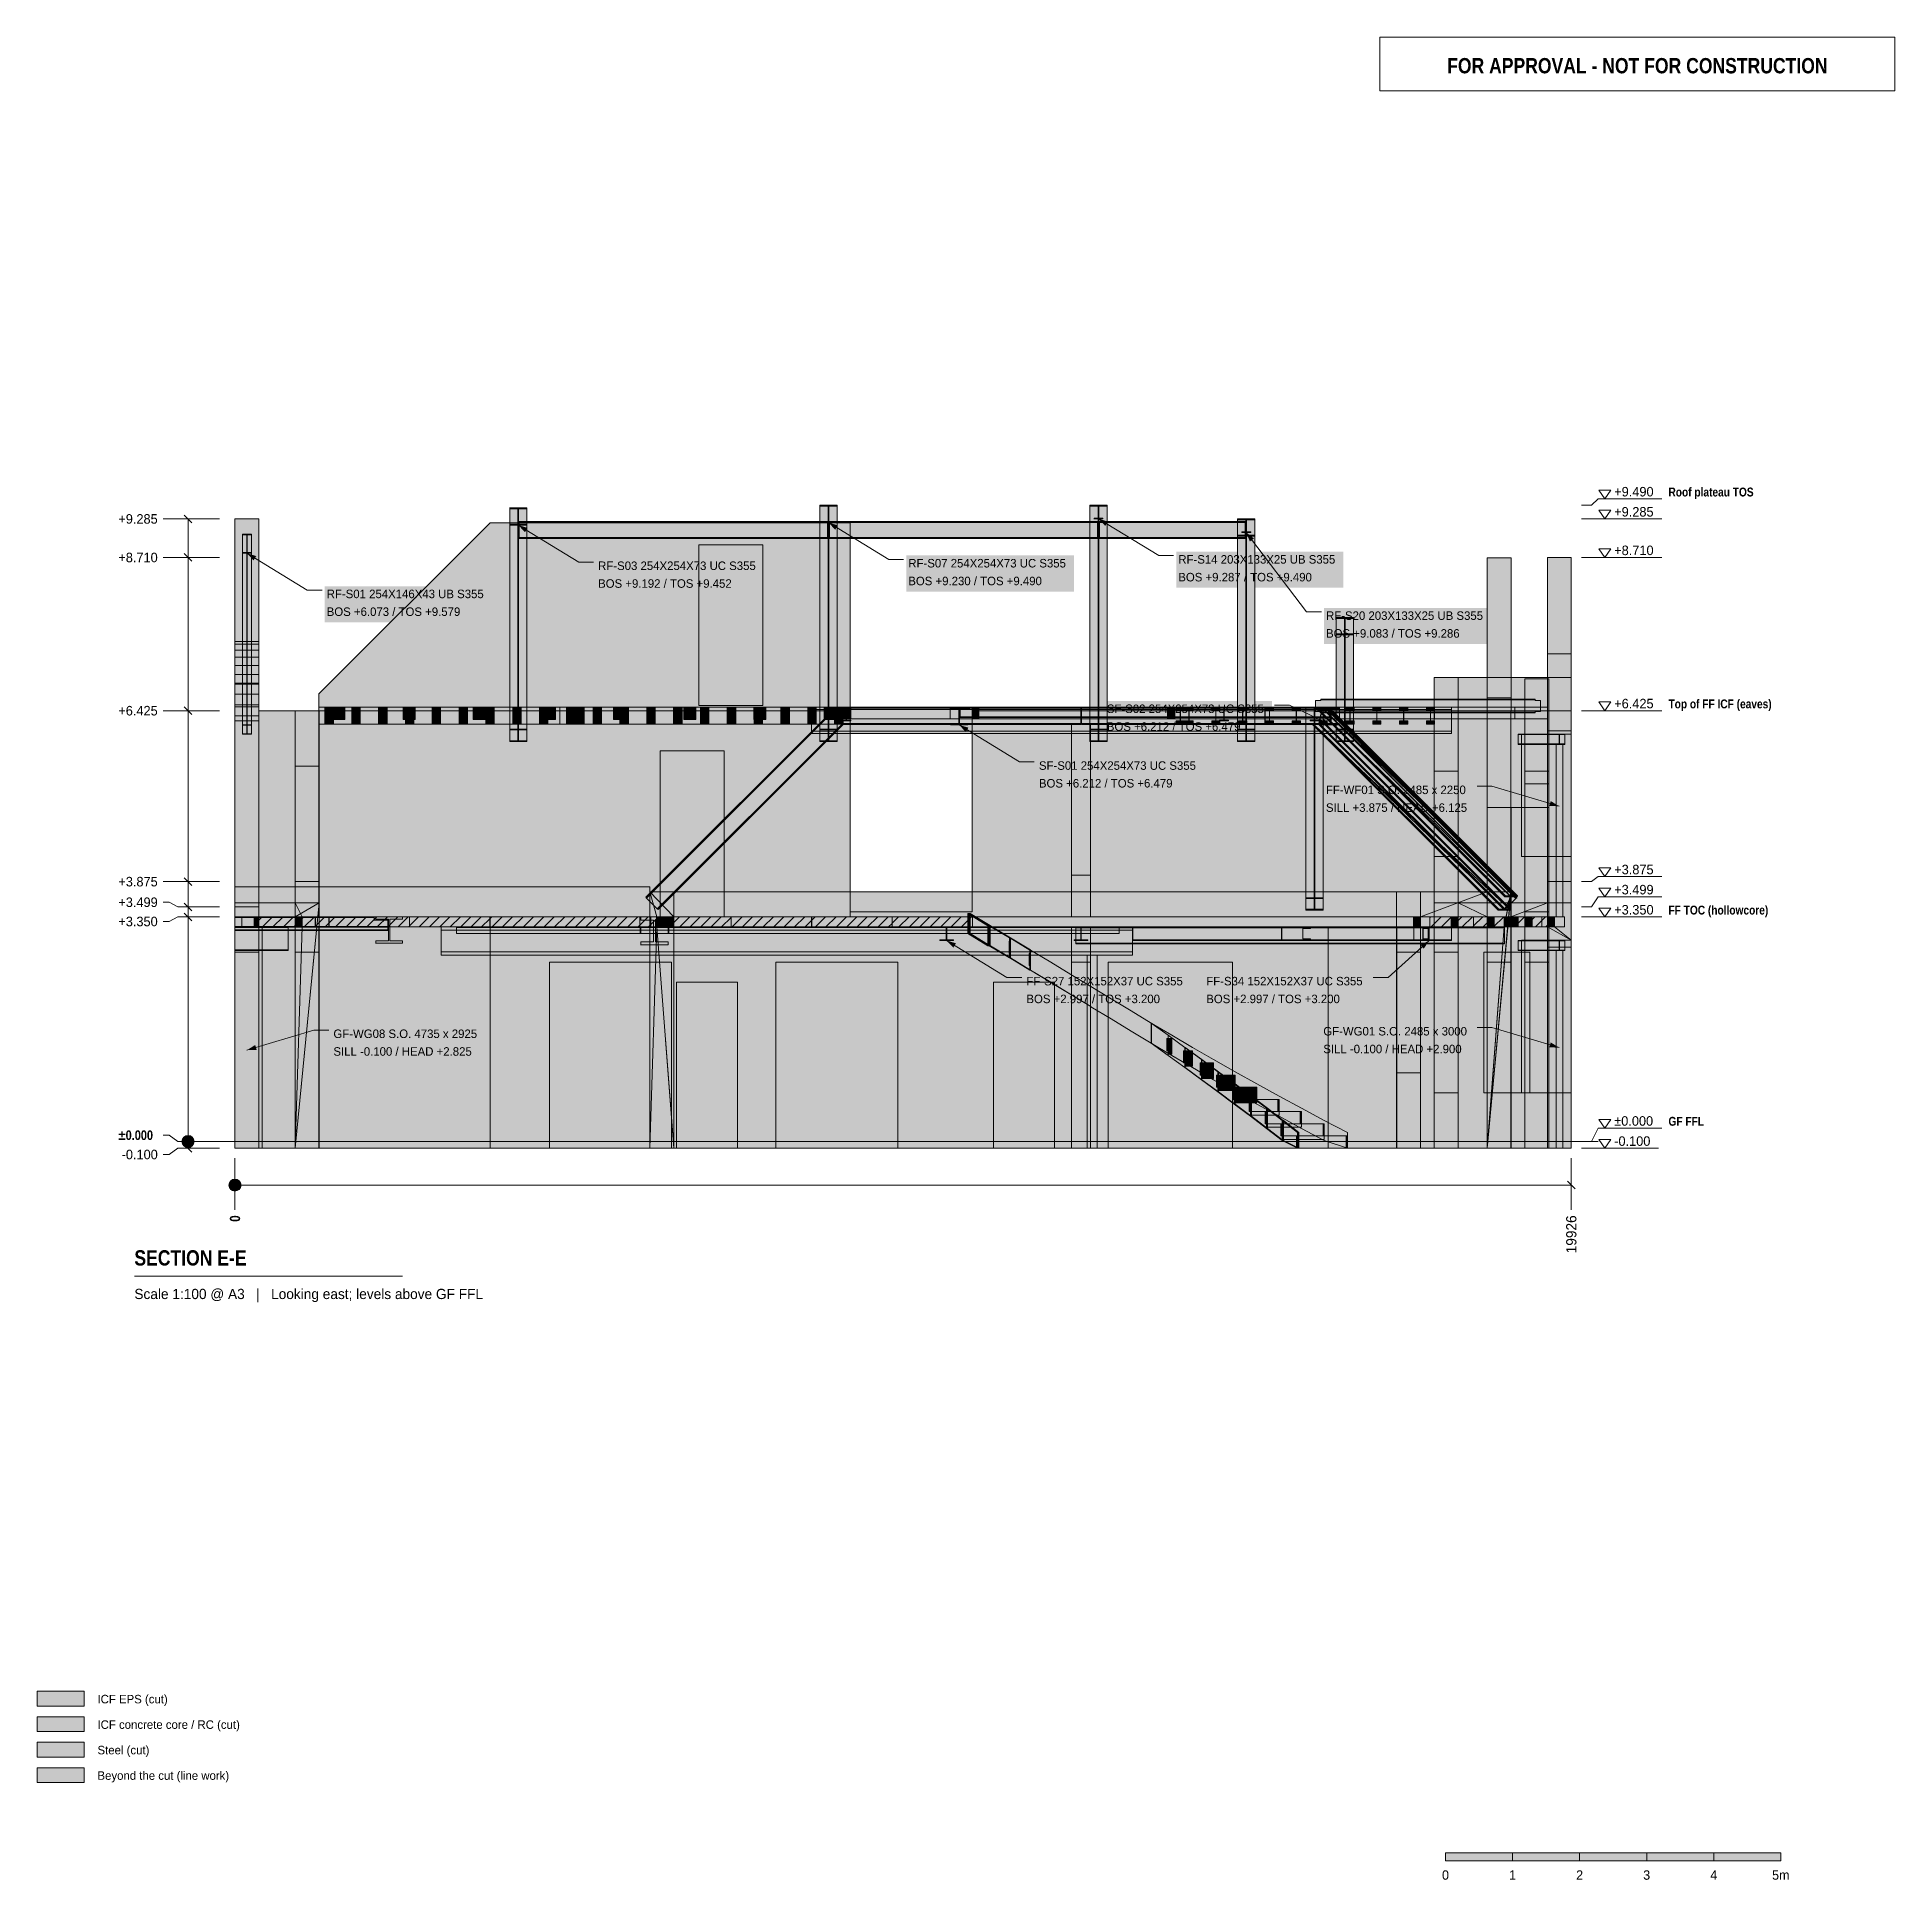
# Model space of a CAD drawing. Header units: millimetres. Extents: x -22841 to 4859, y -11012 to 16470.
import ezdxf
from ezdxf.enums import TextEntityAlignment as Align

# ---------------------------------------------------------------- set-up
doc = ezdxf.new("R2010")
doc.units = ezdxf.units.MM
doc.linetypes.add('DASHED', pattern=[1.524, 1.27, -0.254])
for name, color, linetype in [('FILL-C_BDBDBF', 7, 'Continuous'), ('FILL-EPS', 7, 'Continuous'), ('FILL-INK', 7, 'Continuous'), ('FILL-LIGHT', 7, 'Continuous'), ('FILL-STEEL', 7, 'Continuous'), ('FILL-TIMBER', 7, 'Continuous'), ('FILL-WHITE', 7, 'Continuous'), ('LINE-CORE', 7, 'Continuous'), ('LINE-INK', 7, 'Continuous'), ('LINE-RED', 7, 'Continuous'), ('LINE-STEEL-DASH', 7, 'DASHED'), ('LINE-STEEL_GREY', 7, 'Continuous'), ('TEXT-INK', 7, 'Continuous'), ('TEXT-RED', 7, 'Continuous'), ('TEXT-STEEL', 7, 'Continuous'), ('TEXT-STEEL_GREY', 7, 'Continuous')]:
    doc.layers.add(name, color=color, linetype=linetype)
doc.styles.add('OpenSansCondensed-Bold', font='OpenSansCondensed-Bold.ttf')

msp = doc.modelspace()

# ---------------------------------------------------------------- texts
at = {"layer": 'TEXT-INK'}
for s, height, p in [('+9.490', 142.2, (675, 9620)), ('+9.285', 142.2, (675, 9320)), ('+9.285', 142.2, (-21630, 9214)), ('+8.710', 142.2, (675, 8745)), ('+8.710', 142.2, (-21630, 8639)), ('RF-S03 254X254X73 UC S355', 127, (-14476, 8523)), ('RF-S07 254X254X73 UC S355', 127, (-9851, 8561)), ('RF-S14 203X133X25 UB S355', 127, (-5825, 8618)), ('BOS +9.192 / TOS +9.452', 127, (-14476, 8258)), ('BOS +9.230 / TOS +9.490', 127, (-9851, 8296)), ('BOS +9.287 / TOS +9.490', 127, (-5825, 8353)), ('RF-S01 254X146X43 UB S355', 127, (-18523, 8103)), ('BOS +6.073 / TOS +9.579', 127, (-18523, 7838)), ('RF-S20 203X133X25 UB S355', 127, (-3622, 7779)), ('BOS +9.083 / TOS +9.286', 127, (-3622, 7514)), ('+6.425', 142.2, (-21630, 6354)), ('SF-S02 254X254X73 UC S355', 127, (-6890, 6390)), ('+6.425', 142.2, (675, 6460)), ('BOS +6.212 / TOS +6.479', 127, (-6890, 6125)), ('SF-S01 254X254X73 UC S355', 127, (-7903, 5543)), ('BOS +6.212 / TOS +6.479', 127, (-7903, 5279)), ('FF-WF01 S.O. 2485 x 2250', 127, (-3624, 5181)), ('SILL +3.875 / HEAD +6.125', 127, (-3624, 4916)), ('+3.875', 142.2, (-21630, 3804)), ('+3.875', 142.2, (675, 3985)), ('+3.499', 142.2, (-21630, 3497)), ('+3.499', 142.2, (675, 3685)), ('+3.350', 142.2, (-21630, 3210)), ('+3.350', 142.2, (675, 3385)), ('FF-S27 152X152X37 UC S355', 127, (-8090, 2328)), ('FF-S34 152X152X37 UC S355', 127, (-5408, 2328)), ('BOS +2.997 / TOS +3.200', 127, (-8090, 2063)), ('BOS +2.997 / TOS +3.200', 127, (-5408, 2063)), ('GF-WG08 S.O. 4735 x 2925', 127, (-18423, 1543)), ('GF-WG01 S.O. 2485 x 3000', 127, (-3663, 1581)), ('SILL -0.100 / HEAD +2.825', 127, (-18423, 1279)), ('SILL -0.100 / HEAD +2.900', 127, (-3663, 1316)), ('±0.000', 142.2, (675, 235)), ('-0.100', 142.2, (675, -65)), ('-0.100', 142.2, (-21581, -265)), ('ICF EPS (cut)', 127, (-21941, -8380)), ('ICF concrete core / RC (cut)', 127, (-21941, -8760)), ('Steel (cut)', 127, (-21941, -9140)), ('Beyond the cut (line work)', 127, (-21941, -9520))]:
    msp.add_text(s, height=height, dxfattribs=at).set_placement(p)
at = {"layer": 'TEXT-INK', "style": 'OpenSansCondensed-Bold'}
for s, height, p in [('±0.000', 142.2, (-21630, 23)), ('SECTION E-E', 228.6, (-21391, -1850))]:
    msp.add_text(s, height=height, dxfattribs=at).set_placement(p)
msp.add_text('0', height=152, rotation=90, dxfattribs=at).set_placement((-19815, -1198))
at = {"layer": 'TEXT-INK'}
msp.add_text('19926', height=152.4, rotation=90, dxfattribs=at).set_placement((111, -1668))
for s, height, p in [('0', 140, (-1841, -11010)), ('1', 140, (-841, -11010)), ('2', 140, (159, -11010)), ('3', 140, (1159, -11010)), ('4', 140, (2159, -11010)), ('5m', 139.7, (3159, -11010))]:
    msp.add_text(s, height=height, dxfattribs=at).set_placement(p, align=Align.CENTER)
at = {"layer": 'TEXT-RED', "style": 'OpenSansCondensed-Bold'}
msp.add_text('FOR APPROVAL - NOT FOR CONSTRUCTION', height=228.6, dxfattribs=at).set_placement((1020, 15930), align=Align.CENTER)
at = {"layer": 'TEXT-STEEL', "style": 'OpenSansCondensed-Bold'}
for s, height, p in [('Roof plateau TOS', 132.08, (1484, 9620)), ('Top of FF ICF (eaves)', 132.08, (1484, 6460)), ('FF TOC (hollowcore)', 132.08, (1484, 3385)), ('GF FFL', 132.1, (1484, 235))]:
    msp.add_text(s, height=height, dxfattribs=at).set_placement(p)
at = {"layer": 'TEXT-STEEL_GREY'}
msp.add_text('Scale 1:100 @ A3   |   Looking east; levels above GF FFL', height=152.4, dxfattribs=at).set_placement((-21391, -2350))

# ---------------------------------------------------------------- hatches: boundary and pattern name
at = {"layer": 'FILL-C_BDBDBF', "true_color": 0xbdbdbf}
h = msp.add_hatch(color=9, dxfattribs=at)
h.dxf.hatch_style = 1
h.paths.add_polyline_path([(-22841, -8800), (-22141, -8800), (-22141, -8580), (-22841, -8580)])
at = {"layer": 'FILL-EPS', "true_color": 0xccffff}
h = msp.add_hatch(color=7, dxfattribs=at)
h.dxf.hatch_style = 1
h.paths.add_polyline_path([(-19891, 8309), (-19891, 8366), (-19891, 9285), (-19597, 9285), (-19535, 9285), (-19535, 8366), (-19535, 8309), (-19535, 8201), (-19535, 8019), (-19535, 7710), (-19535, 7456), (-19706, 7456), (-19891, 7456), (-19891, 7710), (-19891, 8019), (-19891, 8201)])
h = msp.add_hatch(color=7, dxfattribs=at)
h.dxf.hatch_style = 1
h.paths.add_polyline_path([(35, 8710), (35, 7274), (35, 6758), (35, 6125), (-218, 6125), (-321, 6125), (-321, 6384), (-321, 7274), (-321, 8710), (-227, 8710)])
h = msp.add_hatch(color=7, dxfattribs=at)
h.dxf.hatch_style = 1
h.paths.add_polyline_path([(-285, 3199), (-125, 3199), (-67, 3199), (-67, 3255), (-67, 3351), (-228, 3351), (-285, 3351), (-321, 3351), (-321, 3427), (-321, 3558), (-321, 3700), (-321, 3875), (-69, 3875), (35, 3875), (35, 3803), (35, 3558), (35, 3262), (35, 2900), (-218, 2900), (-321, 2900), (-321, 2967), (-321, 3199)])
h = msp.add_hatch(color=7, dxfattribs=at)
h.dxf.hatch_style = 1
h.paths.add_polyline_path([(-19891, 3499), (-19671, 3499), (-19535, 3499), (-19535, 3450), (-19535, 3351), (-19684, 3351), (-19714, 3351), (-19789, 3351), (-19789, 3288), (-19789, 3199), (-19684, 3199), (-19535, 3199), (-19535, 3027), (-19535, 2825), (-19752, 2825), (-19891, 2825), (-19891, 3079), (-19891, 3097)])
h = msp.add_hatch(color=7, dxfattribs=at)
h.dxf.hatch_style = 1
h.paths.add_polyline_path([(-22841, -8420), (-22141, -8420), (-22141, -8200), (-22841, -8200)])
at = {"layer": 'FILL-INK', "true_color": 0x1a1a1f}
h = msp.add_hatch(color=250, dxfattribs=at)
h.dxf.hatch_style = 1
h.paths.add_polyline_path([(-15666, 9192), (-15527, 9151), (-15566, 9086)])
h = msp.add_hatch(color=250, dxfattribs=at)
h.dxf.hatch_style = 1
h.paths.add_polyline_path([(-11041, 9230), (-10902, 9189), (-10941, 9124)])
h = msp.add_hatch(color=250, dxfattribs=at)
h.dxf.hatch_style = 1
h.paths.add_polyline_path([(-7015, 9287), (-6876, 9246), (-6915, 9181)])
h = msp.add_hatch(color=250, dxfattribs=at)
h.dxf.hatch_style = 1
h.paths.add_polyline_path([(-4812, 9083), (-4697, 8994), (-4758, 8948)])
h = msp.add_hatch(color=250, dxfattribs=at)
h.dxf.hatch_style = 1
h.paths.add_polyline_path([(-19713, 8772), (-19574, 8731), (-19613, 8666)])
h = msp.add_hatch(color=250, dxfattribs=at)
h.dxf.hatch_style = 1
h.paths.add_polyline_path([(-9093, 6212), (-8954, 6172), (-8993, 6107)])
h = msp.add_hatch(color=250, dxfattribs=at)
h.dxf.hatch_style = 1
h.paths.add_polyline_path([(-3553, 6212), (-3696, 6239), (-3663, 6307)])
h = msp.add_hatch(color=250, dxfattribs=at)
h.dxf.hatch_style = 1
h.paths.add_polyline_path([(-148, 5000), (-293, 5004), (-271, 5077)])
h = msp.add_hatch(color=250, dxfattribs=at)
h.dxf.hatch_style = 1
h.paths.add_polyline_path([(-9280, 2997), (-9141, 2956), (-9180, 2891)])
h = msp.add_hatch(color=250, dxfattribs=at)
h.dxf.hatch_style = 1
h.paths.add_polyline_path([(-2086, 2997), (-2165, 2875), (-2215, 2931)])
h = msp.add_hatch(color=250, dxfattribs=at)
h.dxf.hatch_style = 1
h.paths.add_polyline_path([(-19713, 1362), (-19590, 1439), (-19568, 1366)])
h = msp.add_hatch(color=250, dxfattribs=at)
h.dxf.hatch_style = 1
h.paths.add_polyline_path([(-148, 1400), (-293, 1404), (-271, 1477)])
at = {"layer": 'FILL-INK', "true_color": 0x14141a}
h = msp.add_hatch(color=250, dxfattribs=at)
h.dxf.hatch_style = 1
h.paths.add_polyline_path([(-1841, -10730), (-841, -10730), (-841, -10610), (-1841, -10610)])
h = msp.add_hatch(color=250, dxfattribs=at)
h.dxf.hatch_style = 1
h.paths.add_polyline_path([(159, -10730), (1159, -10730), (1159, -10610), (159, -10610)])
h = msp.add_hatch(color=250, dxfattribs=at)
h.dxf.hatch_style = 1
h.paths.add_polyline_path([(2159, -10730), (3159, -10730), (3159, -10610), (2159, -10610)])
at = {"layer": 'FILL-LIGHT', "true_color": 0xcccccf}
h = msp.add_hatch(color=254, dxfattribs=at)
h.dxf.hatch_style = 1
h.paths.add_polyline_path([(-18958, 3350), (-18490, 3350), (-18490, 3287), (-18490, 3200), (-19139, 3200), (-19607, 3200), (-19607, 3263), (-19607, 3350)])
h = msp.add_hatch(color=254, dxfattribs=at)
h.dxf.hatch_style = 1
h.paths.add_polyline_path([(-17788, 3350), (-17290, 3350), (-17290, 3288), (-17290, 3200), (-17989, 3200), (-18487, 3200), (-18487, 3262), (-18487, 3350)])
h = msp.add_hatch(color=254, dxfattribs=at)
h.dxf.hatch_style = 1
h.paths.add_polyline_path([(-16588, 3350), (-16090, 3350), (-16090, 3288), (-16090, 3200), (-16789, 3200), (-17287, 3200), (-17287, 3262), (-17287, 3350)])
h = msp.add_hatch(color=254, dxfattribs=at)
h.dxf.hatch_style = 1
h.paths.add_polyline_path([(-15388, 3350), (-14890, 3350), (-14191, 3350), (-13693, 3350), (-13693, 3288), (-13693, 3200), (-14392, 3200), (-14890, 3200), (-15589, 3200), (-16087, 3200), (-16087, 3262), (-16087, 3350)])
h = msp.add_hatch(color=254, dxfattribs=at)
h.dxf.hatch_style = 1
h.paths.add_polyline_path([(-12991, 3350), (-12493, 3350), (-12493, 3288), (-12493, 3200), (-13192, 3200), (-13690, 3200), (-13690, 3262), (-13690, 3350)])
h = msp.add_hatch(color=254, dxfattribs=at)
h.dxf.hatch_style = 1
h.paths.add_polyline_path([(-11293, 3350), (-11293, 3288), (-11293, 3200), (-11992, 3200), (-12490, 3200), (-12490, 3262), (-12490, 3350), (-11791, 3350)])
h = msp.add_hatch(color=254, dxfattribs=at)
h.dxf.hatch_style = 1
h.paths.add_polyline_path([(-10093, 3350), (-10093, 3288), (-10093, 3200), (-10792, 3200), (-11290, 3200), (-11290, 3262), (-11290, 3350), (-10591, 3350)])
h = msp.add_hatch(color=254, dxfattribs=at)
h.dxf.hatch_style = 1
h.paths.add_polyline_path([(-9391, 3350), (-8893, 3350), (-8893, 3288), (-8893, 3200), (-9592, 3200), (-10090, 3200), (-10090, 3262), (-10090, 3350)])
h = msp.add_hatch(color=254, dxfattribs=at)
h.dxf.hatch_style = 1
h.paths.add_polyline_path([(-1424, 3350), (-1424, 3293), (-1424, 3200), (-1827, 3200), (-2076, 3200), (-2076, 3257), (-2076, 3350), (-1673, 3350)])
h = msp.add_hatch(color=254, dxfattribs=at)
h.dxf.hatch_style = 1
h.paths.add_polyline_path([(-224, 3350), (-224, 3293), (-224, 3200), (-963, 3200), (-1421, 3200), (-1421, 3257), (-1421, 3350), (-681, 3350)])
at = {"layer": 'FILL-STEEL', "true_color": 0x0d2973}
h = msp.add_hatch(color=166, dxfattribs=at)
h.dxf.hatch_style = 1
h.paths.add_polyline_path([(-15645, 9192), (-15794, 9192), (-15794, 9202), (-15794, 9209), (-15743, 9209), (-15671, 9209), (-15671, 9341), (-15671, 9435), (-15722, 9435), (-15794, 9435), (-15794, 9445), (-15794, 9452), (-15687, 9452), (-15538, 9452), (-15538, 9442), (-15538, 9435), (-15589, 9435), (-15661, 9435), (-15661, 9303), (-15661, 9209), (-15610, 9209), (-15538, 9209), (-15538, 9199), (-15538, 9192)])
h = msp.add_hatch(color=166, dxfattribs=at)
h.dxf.hatch_style = 1
h.paths.add_polyline_path([(-11020, 9230), (-11169, 9230), (-11169, 9240), (-11169, 9247), (-11118, 9247), (-11046, 9247), (-11046, 9379), (-11046, 9473), (-11097, 9473), (-11169, 9473), (-11169, 9483), (-11169, 9490), (-11062, 9490), (-10913, 9490), (-10913, 9480), (-10913, 9473), (-10964, 9473), (-11036, 9473), (-11036, 9341), (-11036, 9247), (-10985, 9247), (-10913, 9247), (-10913, 9237), (-10913, 9230)])
h = msp.add_hatch(color=166, dxfattribs=at)
h.dxf.hatch_style = 1
h.paths.add_polyline_path([(-7006, 9287), (-7082, 9287), (-7082, 9291), (-7082, 9295), (-7054, 9295), (-7018, 9295), (-7018, 9401), (-7018, 9482), (-7046, 9482), (-7082, 9482), (-7082, 9487), (-7082, 9490), (-7024, 9490), (-6948, 9490), (-6948, 9486), (-6948, 9482), (-6976, 9482), (-7012, 9482), (-7012, 9376), (-7012, 9295), (-6984, 9295), (-6948, 9295), (-6948, 9290), (-6948, 9287)])
h = msp.add_hatch(color=166, dxfattribs=at)
h.dxf.hatch_style = 1
h.paths.add_polyline_path([(-4803, 9083), (-4879, 9083), (-4879, 9087), (-4879, 9091), (-4851, 9091), (-4815, 9091), (-4815, 9197), (-4815, 9278), (-4843, 9278), (-4879, 9278), (-4879, 9283), (-4879, 9286), (-4821, 9286), (-4745, 9286), (-4745, 9282), (-4745, 9278), (-4773, 9278), (-4809, 9278), (-4809, 9172), (-4809, 9091), (-4781, 9091), (-4745, 9091), (-4745, 9086), (-4745, 9083)])
h = msp.add_hatch(color=166, dxfattribs=at)
h.dxf.hatch_style = 1
h.paths.add_polyline_path([(-19758, 8772), (-19780, 8772), (-19780, 8774), (-19780, 8783), (-19769, 8783), (-19716, 8783), (-19716, 8824), (-19716, 9048), (-19770, 9048), (-19780, 9048), (-19780, 9050), (-19780, 9059), (-19667, 9059), (-19646, 9059), (-19646, 9050), (-19646, 9048), (-19700, 9048), (-19710, 9048), (-19710, 8824), (-19710, 8783), (-19700, 8783), (-19646, 8783), (-19646, 8774), (-19646, 8772)])
h = msp.add_hatch(color=166, dxfattribs=at)
h.dxf.hatch_style = 1
h.paths.add_polyline_path([(-9069, 6212), (-9222, 6212), (-9222, 6224), (-9222, 6233), (-9172, 6233), (-9099, 6233), (-9099, 6367), (-9099, 6458), (-9149, 6458), (-9222, 6458), (-9222, 6471), (-9222, 6479), (-9117, 6479), (-8964, 6479), (-8964, 6467), (-8964, 6458), (-9014, 6458), (-9087, 6458), (-9087, 6325), (-9087, 6233), (-9037, 6233), (-8964, 6233), (-8964, 6221), (-8964, 6212)])
h = msp.add_hatch(color=166, dxfattribs=at)
h.dxf.hatch_style = 1
h.paths.add_polyline_path([(-3529, 6212), (-3682, 6212), (-3682, 6224), (-3682, 6233), (-3632, 6233), (-3559, 6233), (-3559, 6367), (-3559, 6458), (-3609, 6458), (-3682, 6458), (-3682, 6471), (-3682, 6479), (-3577, 6479), (-3424, 6479), (-3424, 6467), (-3424, 6458), (-3474, 6458), (-3547, 6458), (-3547, 6325), (-3547, 6233), (-3497, 6233), (-3424, 6233), (-3424, 6221), (-3424, 6212)])
h = msp.add_hatch(color=166, dxfattribs=at)
h.dxf.hatch_style = 1
h.paths.add_polyline_path([(-9263, 2997), (-9382, 2997), (-9382, 3003), (-9382, 3008), (-9341, 3008), (-9284, 3008), (-9284, 3113), (-9284, 3189), (-9325, 3189), (-9382, 3189), (-9382, 3195), (-9382, 3200), (-9297, 3200), (-9178, 3200), (-9178, 3194), (-9178, 3189), (-9219, 3189), (-9276, 3189), (-9276, 3084), (-9276, 3008), (-9235, 3008), (-9178, 3008), (-9178, 3001), (-9178, 2997)])
h = msp.add_hatch(color=166, dxfattribs=at)
h.dxf.hatch_style = 1
h.paths.add_polyline_path([(-2068, 2997), (-2188, 2997), (-2188, 3003), (-2188, 3008), (-2147, 3008), (-2090, 3008), (-2090, 3114), (-2090, 3189), (-2130, 3189), (-2188, 3189), (-2188, 3195), (-2188, 3200), (-2104, 3200), (-1984, 3200), (-1984, 3194), (-1984, 3189), (-2025, 3189), (-2082, 3189), (-2082, 3083), (-2082, 3008), (-2042, 3008), (-1984, 3008), (-1984, 3001), (-1984, 2997)])
h = msp.add_hatch(color=166, dxfattribs=at)
h.dxf.hatch_style = 1
h.paths.add_polyline_path([(-22841, -9180), (-22141, -9180), (-22141, -8960), (-22841, -8960)])
at = {"layer": 'FILL-TIMBER', "true_color": 0xedd6a8}
h = msp.add_hatch(color=41, dxfattribs=at)
h.dxf.hatch_style = 1
h.paths.add_polyline_path([(-14750, 6432), (-14760, 6432), (-14810, 6432), (-14810, 6451), (-14810, 6479), (-14738, 6479), (-14688, 6479), (-14688, 6460), (-14688, 6432), (-14748, 6432), (-14748, 6366), (-14748, 6272), (-14738, 6272), (-14688, 6272), (-14688, 6253), (-14688, 6225), (-14760, 6225), (-14810, 6225), (-14810, 6244), (-14810, 6272), (-14750, 6272), (-14750, 6338)])
h = msp.add_hatch(color=41, dxfattribs=at)
h.dxf.hatch_style = 1
h.paths.add_polyline_path([(-14488, 6432), (-14498, 6432), (-14548, 6432), (-14548, 6451), (-14548, 6479), (-14476, 6479), (-14426, 6479), (-14426, 6460), (-14426, 6432), (-14486, 6432), (-14486, 6366), (-14486, 6272), (-14476, 6272), (-14426, 6272), (-14426, 6253), (-14426, 6225), (-14498, 6225), (-14548, 6225), (-14548, 6244), (-14548, 6272), (-14488, 6272), (-14488, 6338)])
h = msp.add_hatch(color=41, dxfattribs=at)
h.dxf.hatch_style = 1
h.paths.add_polyline_path([(-14088, 6432), (-14098, 6432), (-14148, 6432), (-14148, 6451), (-14148, 6479), (-14076, 6479), (-14026, 6479), (-14026, 6460), (-14026, 6432), (-14086, 6432), (-14086, 6366), (-14086, 6272), (-14076, 6272), (-14026, 6272), (-14026, 6253), (-14026, 6225), (-14098, 6225), (-14148, 6225), (-14148, 6244), (-14148, 6272), (-14088, 6272), (-14088, 6338)])
h = msp.add_hatch(color=41, dxfattribs=at)
h.dxf.hatch_style = 1
h.paths.add_polyline_path([(-13688, 6432), (-13698, 6432), (-13748, 6432), (-13748, 6451), (-13748, 6479), (-13676, 6479), (-13626, 6479), (-13626, 6460), (-13626, 6432), (-13686, 6432), (-13686, 6366), (-13686, 6272), (-13676, 6272), (-13626, 6272), (-13626, 6253), (-13626, 6225), (-13698, 6225), (-13748, 6225), (-13748, 6244), (-13748, 6272), (-13688, 6272), (-13688, 6338)])
h = msp.add_hatch(color=41, dxfattribs=at)
h.dxf.hatch_style = 1
h.paths.add_polyline_path([(-13288, 6432), (-13298, 6432), (-13348, 6432), (-13348, 6451), (-13348, 6479), (-13276, 6479), (-13226, 6479), (-13226, 6460), (-13226, 6432), (-13286, 6432), (-13286, 6366), (-13286, 6272), (-13276, 6272), (-13226, 6272), (-13226, 6253), (-13226, 6225), (-13298, 6225), (-13348, 6225), (-13348, 6244), (-13348, 6272), (-13288, 6272), (-13288, 6338)])
h = msp.add_hatch(color=41, dxfattribs=at)
h.dxf.hatch_style = 1
h.paths.add_polyline_path([(-12826, 6272), (-12826, 6253), (-12826, 6225), (-12898, 6225), (-12948, 6225), (-12948, 6244), (-12948, 6272), (-12888, 6272), (-12888, 6338), (-12888, 6432), (-12898, 6432), (-12948, 6432), (-12948, 6451), (-12948, 6479), (-12876, 6479), (-12826, 6479), (-12826, 6460), (-12826, 6432), (-12886, 6432), (-12886, 6366), (-12886, 6272), (-12876, 6272)])
h = msp.add_hatch(color=41, dxfattribs=at)
h.dxf.hatch_style = 1
h.paths.add_polyline_path([(-12488, 6432), (-12498, 6432), (-12548, 6432), (-12548, 6451), (-12548, 6479), (-12476, 6479), (-12426, 6479), (-12426, 6460), (-12426, 6432), (-12486, 6432), (-12486, 6366), (-12486, 6272), (-12476, 6272), (-12426, 6272), (-12426, 6253), (-12426, 6225), (-12498, 6225), (-12548, 6225), (-12548, 6244), (-12548, 6272), (-12488, 6272), (-12488, 6338)])
h = msp.add_hatch(color=41, dxfattribs=at)
h.dxf.hatch_style = 1
h.paths.add_polyline_path([(-12088, 6432), (-12098, 6432), (-12148, 6432), (-12148, 6451), (-12148, 6479), (-12076, 6479), (-12026, 6479), (-12026, 6460), (-12026, 6432), (-12086, 6432), (-12086, 6366), (-12086, 6272), (-12076, 6272), (-12026, 6272), (-12026, 6253), (-12026, 6225), (-12098, 6225), (-12148, 6225), (-12148, 6244), (-12148, 6272), (-12088, 6272), (-12088, 6338)])
h = msp.add_hatch(color=41, dxfattribs=at)
h.dxf.hatch_style = 1
h.paths.add_polyline_path([(-11688, 6432), (-11698, 6432), (-11748, 6432), (-11748, 6451), (-11748, 6479), (-11676, 6479), (-11626, 6479), (-11626, 6460), (-11626, 6432), (-11686, 6432), (-11686, 6366), (-11686, 6272), (-11676, 6272), (-11626, 6272), (-11626, 6253), (-11626, 6225), (-11698, 6225), (-11748, 6225), (-11748, 6244), (-11748, 6272), (-11688, 6272), (-11688, 6338)])
h = msp.add_hatch(color=41, dxfattribs=at)
h.dxf.hatch_style = 1
h.paths.add_polyline_path([(-11288, 6432), (-11298, 6432), (-11348, 6432), (-11348, 6451), (-11348, 6479), (-11276, 6479), (-11226, 6479), (-11226, 6460), (-11226, 6432), (-11286, 6432), (-11286, 6366), (-11286, 6272), (-11276, 6272), (-11226, 6272), (-11226, 6253), (-11226, 6225), (-11298, 6225), (-11348, 6225), (-11348, 6244), (-11348, 6272), (-11288, 6272), (-11288, 6338)])
h = msp.add_hatch(color=41, dxfattribs=at)
h.dxf.hatch_style = 1
h.paths.add_polyline_path([(-10888, 6432), (-10898, 6432), (-10948, 6432), (-10948, 6451), (-10948, 6479), (-10876, 6479), (-10826, 6479), (-10826, 6460), (-10826, 6432), (-10886, 6432), (-10886, 6366), (-10886, 6272), (-10876, 6272), (-10826, 6272), (-10826, 6253), (-10826, 6225), (-10898, 6225), (-10948, 6225), (-10948, 6244), (-10948, 6272), (-10888, 6272), (-10888, 6338)])
h = msp.add_hatch(color=41, dxfattribs=at)
h.dxf.hatch_style = 1
h.paths.add_polyline_path([(-10706, 6407), (-10706, 6304), (-10765, 6304), (-10806, 6304), (-10806, 6376), (-10806, 6479), (-10747, 6479), (-10706, 6479)])
at = {"layer": 'FILL-WHITE', "true_color": 0xffffff}
h = msp.add_hatch(color=7, dxfattribs=at)
h.dxf.hatch_style = 1
h.paths.add_polyline_path([(-15796, 9452), (-15796, 9452), (-15796, 9452), (-15794, 9452), (-15796, 9452)])
h = msp.add_hatch(color=7, dxfattribs=at)
h.dxf.hatch_style = 1
h.paths.add_polyline_path([(-15796, 9452), (-15796, 9452), (-15794, 9452)])
h = msp.add_hatch(color=7, dxfattribs=at)
h.dxf.hatch_style = 1
h.paths.add_polyline_path([(-15796, 9452), (-15796, 9452), (-15796, 9452), (-15794, 9452), (-15796, 9452)])
h = msp.add_hatch(color=7, dxfattribs=at)
h.dxf.hatch_style = 1
h.paths.add_polyline_path([(-15794, 9452), (-15538, 9452), (-15538, 6149), (-15794, 6149), (-15794, 9452)])
h = msp.add_hatch(color=7, dxfattribs=at)
h.dxf.hatch_style = 1
h.paths.add_polyline_path([(-15538, 9452), (-15538, 9435), (-15661, 9435), (-15794, 9435), (-15794, 9452)])
h = msp.add_hatch(color=7, dxfattribs=at)
h.dxf.hatch_style = 1
h.paths.add_polyline_path([(-15794, 9209), (-15671, 9209), (-15671, 9435), (-15794, 9435), (-15794, 9452), (-15538, 9452), (-15538, 9435), (-15661, 9435), (-15661, 9209), (-15538, 9209), (-15538, 9192), (-15794, 9192)])
h = msp.add_hatch(color=7, dxfattribs=at)
h.dxf.hatch_style = 1
h.paths.add_polyline_path([(-15538, 9452), (-15538, 9435), (-15661, 9435), (-15661, 9209), (-15538, 9209), (-15538, 9192), (-15794, 9192), (-15794, 9209), (-15671, 9209), (-15671, 9435), (-15794, 9435), (-15794, 9452)])
h = msp.add_hatch(color=7, dxfattribs=at)
h.dxf.hatch_style = 1
h.paths.add_polyline_path([(-15794, 6137), (-15794, 9435), (-15671, 9435), (-15671, 6137)])
h = msp.add_hatch(color=7, dxfattribs=at)
h.dxf.hatch_style = 1
h.paths.add_polyline_path([(-15671, 9209), (-15671, 9435), (-15661, 9435), (-15661, 9209), (-15671, 9209)])
h = msp.add_hatch(color=7, dxfattribs=at)
h.dxf.hatch_style = 1
h.paths.add_polyline_path([(-15661, 6137), (-15661, 9435), (-15538, 9435), (-15538, 6137)])
h = msp.add_hatch(color=7, dxfattribs=at)
h.dxf.hatch_style = 1
h.paths.add_polyline_path([(-11171, 9490), (-11171, 9490), (-11171, 9490), (-11169, 9490), (-11171, 9490)])
h = msp.add_hatch(color=7, dxfattribs=at)
h.dxf.hatch_style = 1
h.paths.add_polyline_path([(-11171, 9490), (-11171, 9490), (-11169, 9490)])
h = msp.add_hatch(color=7, dxfattribs=at)
h.dxf.hatch_style = 1
h.paths.add_polyline_path([(-11171, 9490), (-11171, 9490), (-11171, 9490), (-11169, 9490), (-11171, 9490)])
h = msp.add_hatch(color=7, dxfattribs=at)
h.dxf.hatch_style = 1
h.paths.add_polyline_path([(-11169, 6149), (-11169, 9490), (-10913, 9490), (-10913, 6149)])
h = msp.add_hatch(color=7, dxfattribs=at)
h.dxf.hatch_style = 1
h.paths.add_polyline_path([(-10913, 9490), (-10913, 9473), (-11036, 9473), (-11169, 9473), (-11169, 9490)])
h = msp.add_hatch(color=7, dxfattribs=at)
h.dxf.hatch_style = 1
h.paths.add_polyline_path([(-11169, 9247), (-11046, 9247), (-11046, 9473), (-11169, 9473), (-11169, 9490), (-10913, 9490), (-10913, 9473), (-11036, 9473), (-11036, 9247), (-10913, 9247), (-10913, 9230), (-11169, 9230)])
h = msp.add_hatch(color=7, dxfattribs=at)
h.dxf.hatch_style = 1
h.paths.add_polyline_path([(-10913, 9490), (-10913, 9473), (-11036, 9473), (-11036, 9247), (-10913, 9247), (-10913, 9230), (-11169, 9230), (-11169, 9247), (-11046, 9247), (-11046, 9473), (-11169, 9473), (-11169, 9490)])
h = msp.add_hatch(color=7, dxfattribs=at)
h.dxf.hatch_style = 1
h.paths.add_polyline_path([(-11169, 6137), (-11169, 9473), (-11046, 9473), (-11046, 6137)])
h = msp.add_hatch(color=7, dxfattribs=at)
h.dxf.hatch_style = 1
h.paths.add_polyline_path([(-11046, 9247), (-11046, 9473), (-11036, 9473), (-11036, 9247), (-11046, 9247)])
h = msp.add_hatch(color=7, dxfattribs=at)
h.dxf.hatch_style = 1
h.paths.add_polyline_path([(-11036, 6137), (-11036, 9473), (-10913, 9473), (-10913, 6137)])
h = msp.add_hatch(color=7, dxfattribs=at)
h.dxf.hatch_style = 1
h.paths.add_polyline_path([(-7145, 9490), (-7145, 9490), (-7145, 9490), (-7143, 9490), (-7145, 9490)])
h = msp.add_hatch(color=7, dxfattribs=at)
h.dxf.hatch_style = 1
h.paths.add_polyline_path([(-7145, 9230), (-7143, 9230), (-7143, 9247), (-7020, 9247), (-7020, 9473), (-7143, 9473), (-7143, 9490), (-7145, 9490), (-7143, 9490), (-6887, 9490), (-6887, 9473), (-7010, 9473), (-7010, 9247), (-6887, 9247), (-6887, 9230), (-7143, 9230), (-7143, 9230), (-7145, 9229), (-7145, 9230)])
h = msp.add_hatch(color=7, dxfattribs=at)
h.dxf.hatch_style = 1
h.paths.add_polyline_path([(-7143, 6149), (-7143, 9490), (-6887, 9490), (-6887, 6149)])
h = msp.add_hatch(color=7, dxfattribs=at)
h.dxf.hatch_style = 1
h.paths.add_polyline_path([(-6887, 9490), (-6887, 9473), (-7010, 9473), (-7143, 9473), (-7143, 9490)])
h = msp.add_hatch(color=7, dxfattribs=at)
h.dxf.hatch_style = 1
h.paths.add_polyline_path([(-7143, 6137), (-7143, 9473), (-7020, 9473), (-7020, 6137)])
h = msp.add_hatch(color=7, dxfattribs=at)
h.dxf.hatch_style = 1
h.paths.add_polyline_path([(-7083, 9490), (-7083, 9490), (-7082, 9490), (-7083, 9490)])
h = msp.add_hatch(color=7, dxfattribs=at)
h.dxf.hatch_style = 1
h.paths.add_polyline_path([(-6948, 9490), (-6948, 9482), (-7012, 9482), (-7012, 9295), (-6948, 9295), (-6948, 9287), (-7082, 9287), (-7082, 9295), (-7018, 9295), (-7018, 9482), (-7082, 9482), (-7082, 9490)])
h = msp.add_hatch(color=7, dxfattribs=at)
h.dxf.hatch_style = 1
h.paths.add_polyline_path([(-7020, 9473), (-7010, 9473), (-7010, 9247), (-7020, 9247)])
h = msp.add_hatch(color=7, dxfattribs=at)
h.dxf.hatch_style = 1
h.paths.add_polyline_path([(-7010, 6137), (-7010, 9473), (-6887, 9473), (-6887, 6137)])
h = msp.add_hatch(color=7, dxfattribs=at)
h.dxf.hatch_style = 1
h.paths.add_polyline_path([(-19891, 9285), (-19535, 9285), (-19535, 6836), (-19891, 6836)])
h = msp.add_hatch(color=7, dxfattribs=at)
h.dxf.hatch_style = 1
h.paths.add_polyline_path([(-18640, 6674), (-16087, 9227), (-10718, 9227), (-10718, 3350), (-12597, 3350), (-12597, 5826), (-13552, 5826), (-13552, 3350), (-18640, 3350)])
h.paths.add_polyline_path([(-12018, 6500), (-12018, 8900), (-12974, 8900), (-12974, 6500)], flags=0)
h = msp.add_hatch(color=7, dxfattribs=at)
h.dxf.hatch_style = 1
h.paths.add_polyline_path([(-18640, 6674), (-16087, 9227), (-10718, 9227), (-10718, 3350), (-12597, 3350), (-12597, 5826), (-13552, 5826), (-13552, 3350), (-18640, 3350)])
h.paths.add_polyline_path([(-12018, 6500), (-12018, 8900), (-12974, 8900), (-12974, 6500)], flags=0)
h = msp.add_hatch(color=7, dxfattribs=at)
h.dxf.hatch_style = 1
h.paths.add_polyline_path([(-15796, 9192), (-15794, 9192), (-15796, 9191), (-15796, 9192), (-15796, 9192)])
h = msp.add_hatch(color=7, dxfattribs=at)
h.dxf.hatch_style = 1
h.paths.add_polyline_path([(-15796, 9192), (-15794, 9192), (-15796, 9191), (-15796, 9192), (-15796, 9192)])
h = msp.add_hatch(color=7, dxfattribs=at)
h.dxf.hatch_style = 1
h.paths.add_polyline_path([(-15796, 9191), (-15796, 9191), (-15794, 9192)])
h = msp.add_hatch(color=7, dxfattribs=at)
h.dxf.hatch_style = 1
h.paths.add_polyline_path([(-15671, 9209), (-15671, 5977), (-15794, 5977), (-15794, 9209)])
h = msp.add_hatch(color=7, dxfattribs=at)
h.dxf.hatch_style = 1
h.paths.add_polyline_path([(-15794, 9209), (-15661, 9209), (-15538, 9209), (-15538, 9192), (-15794, 9192)])
h = msp.add_hatch(color=7, dxfattribs=at)
h.dxf.hatch_style = 1
h.paths.add_polyline_path([(-15794, 5965), (-15794, 9192), (-15538, 9192), (-15538, 5965), (-15794, 5965)])
h = msp.add_hatch(color=7, dxfattribs=at)
h.dxf.hatch_style = 1
h.paths.add_polyline_path([(-15538, 9209), (-15538, 5977), (-15661, 5977), (-15661, 9209)])
h = msp.add_hatch(color=7, dxfattribs=at)
h.dxf.hatch_style = 1
h.paths.add_polyline_path([(-11056, 9247), (-11056, 9233), (-15651, 9233), (-15651, 9247)])
h = msp.add_hatch(color=7, dxfattribs=at)
h.dxf.hatch_style = 1
h.paths.add_polyline_path([(-15651, 9247), (-11056, 9247), (-11056, 9233), (-15651, 9233)])
h = msp.add_hatch(color=7, dxfattribs=at)
h.dxf.hatch_style = 1
h.paths.add_polyline_path([(-11056, 9233), (-11056, 9007), (-15651, 9007), (-15651, 9233)])
h = msp.add_hatch(color=7, dxfattribs=at)
h.dxf.hatch_style = 1
h.paths.add_polyline_path([(-15651, 9233), (-11056, 9233), (-11056, 9007), (-15651, 9007)])
h = msp.add_hatch(color=7, dxfattribs=at)
h.dxf.hatch_style = 1
h.paths.add_polyline_path([(-11171, 9230), (-11169, 9230), (-11171, 9229), (-11171, 9230), (-11171, 9230)])
h = msp.add_hatch(color=7, dxfattribs=at)
h.dxf.hatch_style = 1
h.paths.add_polyline_path([(-11171, 9230), (-11169, 9230), (-11171, 9229), (-11171, 9230), (-11171, 9230)])
h = msp.add_hatch(color=7, dxfattribs=at)
h.dxf.hatch_style = 1
h.paths.add_polyline_path([(-11171, 9229), (-11171, 9229), (-11169, 9230)])
h = msp.add_hatch(color=7, dxfattribs=at)
h.dxf.hatch_style = 1
h.paths.add_polyline_path([(-11169, 5977), (-11169, 9247), (-11046, 9247), (-11046, 5977), (-11169, 5977)])
h = msp.add_hatch(color=7, dxfattribs=at)
h.dxf.hatch_style = 1
h.paths.add_polyline_path([(-11169, 9247), (-11036, 9247), (-10913, 9247), (-10913, 9230), (-11169, 9230)])
h = msp.add_hatch(color=7, dxfattribs=at)
h.dxf.hatch_style = 1
h.paths.add_polyline_path([(-11169, 9230), (-10913, 9230), (-10913, 5965), (-11169, 5965)])
h = msp.add_hatch(color=7, dxfattribs=at)
h.dxf.hatch_style = 1
h.paths.add_polyline_path([(-11036, 5977), (-11036, 9247), (-10913, 9247), (-10913, 5977), (-11036, 5977)])
h = msp.add_hatch(color=7, dxfattribs=at)
h.dxf.hatch_style = 1
h.paths.add_polyline_path([(-11026, 9247), (-7030, 9247), (-7030, 9233), (-11026, 9233), (-11026, 9247)])
h = msp.add_hatch(color=7, dxfattribs=at)
h.dxf.hatch_style = 1
h.paths.add_polyline_path([(-11026, 9247), (-7030, 9247), (-7030, 9247), (-7030, 9233), (-11026, 9233), (-11026, 9233)])
h = msp.add_hatch(color=7, dxfattribs=at)
h.dxf.hatch_style = 1
h.paths.add_polyline_path([(-7030, 9233), (-7030, 9007), (-11026, 9007), (-11026, 9233)])
h = msp.add_hatch(color=7, dxfattribs=at)
h.dxf.hatch_style = 1
h.paths.add_polyline_path([(-11026, 9233), (-7030, 9233), (-7030, 9007), (-11026, 9007)])
h = msp.add_hatch(color=7, dxfattribs=at)
h.dxf.hatch_style = 1
h.paths.add_polyline_path([(-7145, 9230), (-7143, 9230), (-7145, 9229), (-7145, 9230), (-7145, 9230)])
h = msp.add_hatch(color=7, dxfattribs=at)
h.dxf.hatch_style = 1
h.paths.add_polyline_path([(-7143, 9247), (-7020, 9247), (-7020, 5977), (-7143, 5977)])
h = msp.add_hatch(color=7, dxfattribs=at)
h.dxf.hatch_style = 1
h.paths.add_polyline_path([(-7143, 9247), (-7010, 9247), (-6887, 9247), (-6887, 9230), (-7143, 9230)])
h = msp.add_hatch(color=7, dxfattribs=at)
h.dxf.hatch_style = 1
h.paths.add_polyline_path([(-7143, 5965), (-7143, 9230), (-6887, 9230), (-6887, 5965), (-7143, 5965)])
h = msp.add_hatch(color=7, dxfattribs=at)
h.dxf.hatch_style = 1
h.paths.add_polyline_path([(-7083, 9287), (-7083, 9287), (-7082, 9287)])
h = msp.add_hatch(color=7, dxfattribs=at)
h.dxf.hatch_style = 1
h.paths.add_polyline_path([(-7010, 9247), (-6887, 9247), (-6887, 5977), (-7010, 5977)])
h = msp.add_hatch(color=7, dxfattribs=at)
h.dxf.hatch_style = 1
h.paths.add_polyline_path([(-4827, 9247), (-4827, 9233), (-7000, 9233), (-7000, 9247)])
h = msp.add_hatch(color=7, dxfattribs=at)
h.dxf.hatch_style = 1
h.paths.add_polyline_path([(-7000, 9247), (-4827, 9247), (-4827, 9233), (-7000, 9233)])
h = msp.add_hatch(color=7, dxfattribs=at)
h.dxf.hatch_style = 1
h.paths.add_polyline_path([(-4827, 9233), (-4827, 9007), (-7000, 9007), (-7000, 9233)])
h = msp.add_hatch(color=7, dxfattribs=at)
h.dxf.hatch_style = 1
h.paths.add_polyline_path([(-7000, 9233), (-4827, 9233), (-4827, 9007), (-7000, 9007)])
h = msp.add_hatch(color=7, dxfattribs=at)
h.dxf.hatch_style = 1
h.paths.add_polyline_path([(-4942, 9286), (-4942, 9286), (-4942, 9286), (-4940, 9286), (-4942, 9286)])
h = msp.add_hatch(color=7, dxfattribs=at)
h.dxf.hatch_style = 1
h.paths.add_polyline_path([(-4942, 9026), (-4940, 9026), (-4940, 9043), (-4817, 9043), (-4817, 9269), (-4940, 9269), (-4940, 9286), (-4942, 9286), (-4940, 9286), (-4684, 9286), (-4684, 9269), (-4807, 9269), (-4807, 9043), (-4684, 9043), (-4684, 9026), (-4940, 9026), (-4940, 9026), (-4942, 9025), (-4942, 9026)])
h = msp.add_hatch(color=7, dxfattribs=at)
h.dxf.hatch_style = 1
h.paths.add_polyline_path([(-4940, 9286), (-4684, 9286), (-4684, 6149), (-4940, 6149)])
h = msp.add_hatch(color=7, dxfattribs=at)
h.dxf.hatch_style = 1
h.paths.add_polyline_path([(-4684, 9286), (-4684, 9269), (-4807, 9269), (-4940, 9269), (-4940, 9286)])
h = msp.add_hatch(color=7, dxfattribs=at)
h.dxf.hatch_style = 1
h.paths.add_polyline_path([(-4940, 6137), (-4940, 9269), (-4817, 9269), (-4817, 6137)])
h = msp.add_hatch(color=7, dxfattribs=at)
h.dxf.hatch_style = 1
h.paths.add_polyline_path([(-4880, 9286), (-4880, 9286), (-4879, 9286), (-4880, 9286)])
h = msp.add_hatch(color=7, dxfattribs=at)
h.dxf.hatch_style = 1
h.paths.add_polyline_path([(-4745, 9286), (-4745, 9278), (-4809, 9278), (-4809, 9091), (-4745, 9091), (-4745, 9083), (-4879, 9083), (-4879, 9091), (-4815, 9091), (-4815, 9278), (-4879, 9278), (-4879, 9286)])
h = msp.add_hatch(color=7, dxfattribs=at)
h.dxf.hatch_style = 1
h.paths.add_polyline_path([(-4817, 9269), (-4807, 9269), (-4807, 9043), (-4817, 9043)])
h = msp.add_hatch(color=7, dxfattribs=at)
h.dxf.hatch_style = 1
h.paths.add_polyline_path([(-4807, 6137), (-4807, 9269), (-4684, 9269), (-4684, 6137)])
h = msp.add_hatch(color=7, dxfattribs=at)
h.dxf.hatch_style = 1
h.paths.add_polyline_path([(-19780, 9059), (-19667, 9059), (-19646, 9059), (-19646, 6216), (-19780, 6216)])
h = msp.add_hatch(color=7, dxfattribs=at)
h.dxf.hatch_style = 1
h.paths.add_polyline_path([(-19780, 9048), (-19770, 9048), (-19770, 9048), (-19770, 9048), (-19716, 9048), (-19716, 6211), (-19780, 6211)])
h = msp.add_hatch(color=7, dxfattribs=at)
h.dxf.hatch_style = 1
h.paths.add_polyline_path([(-19710, 9048), (-19700, 9048), (-19700, 9048), (-19700, 9048), (-19646, 9048), (-19646, 6211), (-19710, 6211)])
h = msp.add_hatch(color=7, dxfattribs=at)
h.dxf.hatch_style = 1
h.paths.add_polyline_path([(-11056, 9007), (-11056, 8993), (-15651, 8993), (-15651, 9007)])
h = msp.add_hatch(color=7, dxfattribs=at)
h.dxf.hatch_style = 1
h.paths.add_polyline_path([(-15651, 9007), (-11056, 9007), (-11056, 8993), (-15651, 8993)])
h = msp.add_hatch(color=7, dxfattribs=at)
h.dxf.hatch_style = 1
h.paths.add_polyline_path([(-11026, 9007), (-7030, 9007), (-7030, 8993), (-11026, 8993), (-11026, 9007)])
h = msp.add_hatch(color=7, dxfattribs=at)
h.dxf.hatch_style = 1
h.paths.add_polyline_path([(-11026, 9007), (-7030, 9007), (-7030, 9007), (-7030, 8993), (-11026, 8993), (-11026, 8993)])
h = msp.add_hatch(color=7, dxfattribs=at)
h.dxf.hatch_style = 1
h.paths.add_polyline_path([(-4827, 9007), (-4827, 8993), (-7000, 8993), (-7000, 9007)])
h = msp.add_hatch(color=7, dxfattribs=at)
h.dxf.hatch_style = 1
h.paths.add_polyline_path([(-7000, 9007), (-4827, 9007), (-4827, 8993), (-7000, 8993)])
h = msp.add_hatch(color=7, dxfattribs=at)
h.dxf.hatch_style = 1
h.paths.add_polyline_path([(-4942, 9026), (-4940, 9026), (-4942, 9025), (-4942, 9026), (-4942, 9026)])
h = msp.add_hatch(color=7, dxfattribs=at)
h.dxf.hatch_style = 1
h.paths.add_polyline_path([(-4940, 5977), (-4940, 9043), (-4817, 9043), (-4817, 5977)])
h = msp.add_hatch(color=7, dxfattribs=at)
h.dxf.hatch_style = 1
h.paths.add_polyline_path([(-4940, 9043), (-4807, 9043), (-4684, 9043), (-4684, 9026), (-4940, 9026)])
h = msp.add_hatch(color=7, dxfattribs=at)
h.dxf.hatch_style = 1
h.paths.add_polyline_path([(-4940, 9026), (-4684, 9026), (-4684, 5965), (-4940, 5965), (-4940, 9026)])
h = msp.add_hatch(color=7, dxfattribs=at)
h.dxf.hatch_style = 1
h.paths.add_polyline_path([(-4880, 9083), (-4880, 9083), (-4879, 9083)])
h = msp.add_hatch(color=7, dxfattribs=at)
h.dxf.hatch_style = 1
h.paths.add_polyline_path([(-4807, 5977), (-4807, 9043), (-4684, 9043), (-4684, 5977)])
h = msp.add_hatch(color=7, dxfattribs=at)
h.dxf.hatch_style = 1
h.paths.add_polyline_path([(-19716, 8783), (-19716, 6078), (-19780, 6078), (-19780, 8783)])
h = msp.add_hatch(color=7, dxfattribs=at)
h.dxf.hatch_style = 1
h.paths.add_polyline_path([(-19780, 8772), (-19758, 8772), (-19646, 8772), (-19646, 6073), (-19780, 6073)])
h = msp.add_hatch(color=7, dxfattribs=at)
h.dxf.hatch_style = 1
h.paths.add_polyline_path([(-19646, 8783), (-19646, 6078), (-19710, 6078), (-19710, 8783)])
h = msp.add_hatch(color=7, dxfattribs=at)
h.dxf.hatch_style = 1
h.paths.add_polyline_path([(-14506, 8163), (-12005, 8163), (-12005, 8702), (-14506, 8702)])
h = msp.add_hatch(color=7, dxfattribs=at)
h.dxf.hatch_style = 1
h.paths.add_polyline_path([(-9881, 8201), (-7380, 8201), (-7380, 8740), (-9881, 8740)])
h = msp.add_hatch(color=7, dxfattribs=at)
h.dxf.hatch_style = 1
h.paths.add_polyline_path([(-5855, 8258), (-3363, 8258), (-3363, 8797), (-5855, 8797)])
h = msp.add_hatch(color=7, dxfattribs=at)
h.dxf.hatch_style = 1
h.paths.add_polyline_path([(-1219, 8705), (-863, 8705), (-863, 6617), (-1219, 6617)])
h = msp.add_hatch(color=7, dxfattribs=at)
h.dxf.hatch_style = 1
h.paths.add_polyline_path([(-1219, 8705), (-863, 8705), (-863, 6616), (-1219, 6616)])
h = msp.add_hatch(color=7, dxfattribs=at)
h.dxf.hatch_style = 1
h.paths.add_polyline_path([(-321, 8710), (-227, 8710), (35, 8710), (35, 7274), (-321, 7274)])
h = msp.add_hatch(color=7, dxfattribs=at)
h.dxf.hatch_style = 1
h.paths.add_polyline_path([(-18553, 7743), (-16061, 7743), (-16061, 8282), (-18553, 8282)])
h = msp.add_hatch(color=7, dxfattribs=at)
h.dxf.hatch_style = 1
h.paths.add_polyline_path([(-3652, 7419), (-1160, 7419), (-1160, 7958), (-3652, 7958)])
h = msp.add_hatch(color=7, dxfattribs=at)
h.dxf.hatch_style = 1
h.paths.add_polyline_path([(-3472, 7816), (-3472, 7816), (-3470, 7816), (-3214, 7816), (-3214, 7799), (-3337, 7799), (-3470, 7799), (-3470, 7816), (-3472, 7816)])
h = msp.add_hatch(color=7, dxfattribs=at)
h.dxf.hatch_style = 1
h.paths.add_polyline_path([(-3472, 7816), (-3470, 7816)])
h = msp.add_hatch(color=7, dxfattribs=at)
h.dxf.hatch_style = 1
h.paths.add_polyline_path([(-3470, 7816), (-3214, 7816), (-3214, 6149), (-3470, 6149)])
h = msp.add_hatch(color=7, dxfattribs=at)
h.dxf.hatch_style = 1
h.paths.add_polyline_path([(-3470, 7573), (-3347, 7573), (-3347, 7799), (-3470, 7799), (-3470, 7816), (-3214, 7816), (-3214, 7799), (-3337, 7799), (-3337, 7573), (-3214, 7573), (-3214, 7556), (-3470, 7556)])
h = msp.add_hatch(color=7, dxfattribs=at)
h.dxf.hatch_style = 1
h.paths.add_polyline_path([(-3470, 7799), (-3347, 7799), (-3347, 6137), (-3470, 6137)])
h = msp.add_hatch(color=7, dxfattribs=at)
h.dxf.hatch_style = 1
h.paths.add_polyline_path([(-3347, 7573), (-3347, 7799), (-3337, 7799), (-3337, 7573)])
h = msp.add_hatch(color=7, dxfattribs=at)
h.dxf.hatch_style = 1
h.paths.add_polyline_path([(-3337, 7799), (-3214, 7799), (-3214, 6137), (-3337, 6137)])
h = msp.add_hatch(color=7, dxfattribs=at)
h.dxf.hatch_style = 1
h.paths.add_polyline_path([(-3472, 7556), (-3470, 7556), (-3470, 7573), (-3337, 7573), (-3214, 7573), (-3214, 7556), (-3470, 7556), (-3472, 7555), (-3472, 7556)])
h = msp.add_hatch(color=7, dxfattribs=at)
h.dxf.hatch_style = 1
h.paths.add_polyline_path([(-3472, 7556), (-3470, 7556), (-3472, 7555), (-3472, 7556)])
h = msp.add_hatch(color=7, dxfattribs=at)
h.dxf.hatch_style = 1
h.paths.add_polyline_path([(-3347, 7573), (-3347, 5977), (-3470, 5977), (-3470, 7573)])
h = msp.add_hatch(color=7, dxfattribs=at)
h.dxf.hatch_style = 1
h.paths.add_polyline_path([(-3470, 7556), (-3214, 7556), (-3214, 5965), (-3470, 5965)])
h = msp.add_hatch(color=7, dxfattribs=at)
h.dxf.hatch_style = 1
h.paths.add_polyline_path([(-3214, 7573), (-3214, 5977), (-3337, 5977), (-3337, 7573)])
h = msp.add_hatch(color=7, dxfattribs=at)
h.dxf.hatch_style = 1
h.paths.add_polyline_path([(-19891, 7456), (-19706, 7456), (-19535, 7456), (-19535, 7419), (-19891, 7419)])
h = msp.add_hatch(color=7, dxfattribs=at)
h.dxf.hatch_style = 1
h.paths.add_polyline_path([(-19891, 7419), (-19535, 7419), (-19535, 7329), (-19891, 7329)])
h = msp.add_hatch(color=7, dxfattribs=at)
h.dxf.hatch_style = 1
h.paths.add_polyline_path([(-19891, 7329), (-19535, 7329), (-19535, 7223), (-19891, 7223)])
h = msp.add_hatch(color=7, dxfattribs=at)
h.dxf.hatch_style = 1
h.paths.add_polyline_path([(-19891, 7223), (-19535, 7223), (-19535, 7101), (-19891, 7101)])
h = msp.add_hatch(color=7, dxfattribs=at)
h.dxf.hatch_style = 1
h.paths.add_polyline_path([(-321, 7275), (-321, 7274), (35, 7274), (35, 3558), (-321, 3558), (-321, 3558), (-321, 7273), (-321, 7273), (-321, 7273), (-321, 7275)])
h = msp.add_hatch(color=7, dxfattribs=at)
h.dxf.hatch_style = 1
h.paths.add_polyline_path([(-321, 7273), (-321, 7274), (35, 7274), (35, 6918), (-321, 6918), (-321, 7273)])
h = msp.add_hatch(color=7, dxfattribs=at)
h.dxf.hatch_style = 1
h.paths.add_polyline_path([(-321, 7274), (35, 7274), (35, 3558), (-321, 3558)])
h = msp.add_hatch(color=7, dxfattribs=at)
h.dxf.hatch_style = 1
h.paths.add_polyline_path([(-19535, 7101), (-19535, 6967), (-19891, 6967), (-19891, 7101)])
h = msp.add_hatch(color=7, dxfattribs=at)
h.dxf.hatch_style = 1
h.paths.add_polyline_path([(-19891, 6967), (-19535, 6967), (-19535, 6822), (-19891, 6822), (-19891, 6967)])
h = msp.add_hatch(color=7, dxfattribs=at)
h.dxf.hatch_style = 1
h.paths.add_polyline_path([(-19891, 6836), (-19535, 6836), (-19535, 6836), (-19535, 6836), (-19535, 6836), (-19535, 6836), (-19535, 6480), (-19891, 6480), (-19891, 6480)])
h = msp.add_hatch(color=7, dxfattribs=at)
h.dxf.hatch_style = 1
h.paths.add_polyline_path([(-19891, 6836), (-19535, 6836), (-19535, 6836), (-19535, 6836), (-19535, 6836), (-19535, 3558), (-19535, 3558), (-19535, 3558), (-19535, 3556), (-19535, 3556), (-19535, 3558), (-19891, 3558)])
h = msp.add_hatch(color=7, dxfattribs=at)
h.dxf.hatch_style = 1
h.paths.add_polyline_path([(-19891, 6836), (-19535, 6836), (-19535, 3558), (-19891, 3558)])
h = msp.add_hatch(color=7, dxfattribs=at)
h.dxf.hatch_style = 1
h.paths.add_polyline_path([(-19535, 6822), (-19535, 6669), (-19891, 6669), (-19891, 6822)])
h = msp.add_hatch(color=7, dxfattribs=at)
h.dxf.hatch_style = 1
h.paths.add_polyline_path([(-19535, 6669), (-19535, 6511), (-19891, 6511), (-19891, 6669)])
h = msp.add_hatch(color=7, dxfattribs=at)
h.dxf.hatch_style = 1
h.paths.add_polyline_path([(-2009, 6918), (-1653, 6918), (-1653, 3558), (-2009, 3558)])
h = msp.add_hatch(color=7, dxfattribs=at)
h.dxf.hatch_style = 1
h.paths.add_polyline_path([(-1653, 6918), (-1653, 3558), (-2009, 3558), (-2009, 6918)])
h = msp.add_hatch(color=7, dxfattribs=at)
h.dxf.hatch_style = 1
h.paths.add_polyline_path([(-1653, 6918), (-321, 6918), (-321, 3558), (-1653, 3558)])
h = msp.add_hatch(color=7, dxfattribs=at)
h.dxf.hatch_style = 1
h.paths.add_polyline_path([(-321, 6918), (-321, 3558), (-1653, 3558), (-1653, 6918)])
h = msp.add_hatch(color=7, dxfattribs=at)
h.dxf.hatch_style = 1
h.paths.add_polyline_path([(-656, 6898), (-300, 6898), (-300, 5336), (-656, 5336)])
h = msp.add_hatch(color=7, dxfattribs=at)
h.dxf.hatch_style = 1
h.paths.add_polyline_path([(-656, 6898), (-300, 6898), (-300, 5335), (-656, 5335)])
h = msp.add_hatch(color=7, dxfattribs=at)
h.dxf.hatch_style = 1
h.paths.add_polyline_path([(-321, 6918), (35, 6918), (35, 3558), (-321, 3558)])
h = msp.add_hatch(color=7, dxfattribs=at)
h.dxf.hatch_style = 1
h.paths.add_polyline_path([(-321, 6917), (-321, 6918), (-321, 6918)])
h = msp.add_hatch(color=7, dxfattribs=at)
h.dxf.hatch_style = 1
h.paths.add_polyline_path([(-19535, 6511), (-19535, 6350), (-19891, 6350), (-19891, 6511)])
h = msp.add_hatch(color=7, dxfattribs=at)
h.dxf.hatch_style = 1
h.paths.add_polyline_path([(-19891, 6480), (-19535, 6480), (-19535, 3558), (-19891, 3558)])
h = msp.add_hatch(color=7, dxfattribs=at)
h.dxf.hatch_style = 1
h.paths.add_polyline_path([(-19535, 3558), (-19535, 6425), (-18991, 6425), (-18991, 3558), (-19535, 3558)])
h = msp.add_hatch(color=7, dxfattribs=at)
h.dxf.hatch_style = 1
h.paths.add_polyline_path([(-19535, 6425), (-18991, 6425), (-18991, 3558), (-19535, 3558), (-19535, 6425)])
h = msp.add_hatch(color=7, dxfattribs=at)
h.dxf.hatch_style = 1
h.paths.add_polyline_path([(-18991, 3558), (-18991, 6425), (-18635, 6425), (-18635, 3558)])
h = msp.add_hatch(color=7, dxfattribs=at)
h.dxf.hatch_style = 1
h.paths.add_polyline_path([(-18635, 6425), (-18635, 6425), (-18635, 3558), (-18635, 3558), (-18635, 3558), (-18635, 3556), (-18635, 3556), (-18635, 3558), (-18991, 3558), (-18991, 6425)])
h = msp.add_hatch(color=7, dxfattribs=at)
h.dxf.hatch_style = 1
h.paths.add_polyline_path([(-18991, 3558), (-18991, 6425), (-18635, 6425), (-18635, 3558)])
h = msp.add_hatch(color=7, dxfattribs=at)
h.dxf.hatch_style = 1
h.paths.add_polyline_path([(-18991, 3558), (-18991, 6425), (-18635, 6425), (-18635, 3558)])
h = msp.add_hatch(color=7, dxfattribs=at)
h.dxf.hatch_style = 1
h.paths.add_polyline_path([(-18635, 6425), (-18635, 3558), (-18991, 3558), (-18991, 6425)])
h = msp.add_hatch(color=7, dxfattribs=at)
h.dxf.hatch_style = 1
h.paths.add_polyline_path([(-18635, 6425), (-18635, 3558), (-18991, 3558), (-18991, 6425)])
h = msp.add_hatch(color=7, dxfattribs=at)
h.dxf.hatch_style = 1
h.paths.add_polyline_path([(-18640, 6479), (-18550, 6479), (-18150, 6479), (-17750, 6479), (-17350, 6479), (-16950, 6479), (-16550, 6479), (-16150, 6479), (-15750, 6479), (-15350, 6479), (-14950, 6479), (-14550, 6479), (-14150, 6479), (-13750, 6479), (-13350, 6479), (-12950, 6479), (-12550, 6479), (-12150, 6479), (-11750, 6479), (-11350, 6479), (-10950, 6479), (-10718, 6479), (-10718, 6225), (-10824, 6225), (-11224, 6225), (-11624, 6225), (-12024, 6225), (-12424, 6225), (-12824, 6225), (-13224, 6225), (-13624, 6225), (-14024, 6225), (-14424, 6225), (-14824, 6225), (-15224, 6225), (-15624, 6225), (-16024, 6225), (-16424, 6225), (-16824, 6225), (-17224, 6225), (-17624, 6225), (-18024, 6225), (-18424, 6225), (-18640, 6225)])
h = msp.add_hatch(color=7, dxfattribs=at)
h.dxf.hatch_style = 1
h.paths.add_polyline_path([(-18251, 6479), (-17205, 6479), (-16159, 6479), (-15113, 6479), (-14067, 6479), (-13021, 6479), (-11975, 6479), (-10929, 6479), (-10718, 6479), (-10718, 6225), (-18640, 6225), (-18640, 6479)])
h = msp.add_hatch(color=7, dxfattribs=at)
h.dxf.hatch_style = 1
h.paths.add_polyline_path([(-18635, 6425), (-10718, 6425), (-10718, 3424), (-8898, 3424), (-8898, 6425), (-2009, 6425), (-2009, 3200), (-18635, 3200)])
h = msp.add_hatch(color=7, dxfattribs=at)
h.dxf.hatch_style = 1
h.paths.add_polyline_path([(-18635, 6425), (-10718, 6425), (-10718, 3424), (-8898, 3424), (-8898, 6425), (-2009, 6425), (-2009, 3200), (-18635, 3200)])
h = msp.add_hatch(color=7, dxfattribs=at)
h.dxf.hatch_style = 1
h.paths.add_polyline_path([(-18550, 6479), (-18424, 6479), (-18424, 6225), (-18550, 6225)])
h = msp.add_hatch(color=7, dxfattribs=at)
h.dxf.hatch_style = 1
h.paths.add_polyline_path([(-18548, 6225), (-18548, 6272), (-18488, 6272), (-18488, 6432), (-18548, 6432), (-18548, 6479), (-18426, 6479), (-18426, 6432), (-18486, 6432), (-18486, 6272), (-18426, 6272), (-18426, 6225), (-18548, 6225)])
h = msp.add_hatch(color=7, dxfattribs=at)
h.dxf.hatch_style = 1
h.paths.add_polyline_path([(-18548, 6272), (-18488, 6272), (-18488, 6432), (-18548, 6432), (-18548, 6479), (-18426, 6479), (-18426, 6432), (-18486, 6432), (-18486, 6272), (-18426, 6272), (-18426, 6225), (-18548, 6225)])
h = msp.add_hatch(color=7, dxfattribs=at)
h.dxf.hatch_style = 1
h.paths.add_polyline_path([(-18251, 6479), (-18251, 6295), (-18429, 6295), (-18429, 6479)])
h = msp.add_hatch(color=7, dxfattribs=at)
h.dxf.hatch_style = 1
h.paths.add_polyline_path([(-18150, 6479), (-18024, 6479), (-18024, 6225), (-18150, 6225)])
h = msp.add_hatch(color=7, dxfattribs=at)
h.dxf.hatch_style = 1
h.paths.add_polyline_path([(-18148, 6225), (-18148, 6272), (-18088, 6272), (-18088, 6432), (-18148, 6432), (-18148, 6479), (-18026, 6479), (-18026, 6432), (-18086, 6432), (-18086, 6272), (-18026, 6272), (-18026, 6225), (-18148, 6225)])
h = msp.add_hatch(color=7, dxfattribs=at)
h.dxf.hatch_style = 1
h.paths.add_polyline_path([(-18148, 6272), (-18088, 6272), (-18088, 6432), (-18148, 6432), (-18148, 6479), (-18026, 6479), (-18026, 6432), (-18086, 6432), (-18086, 6272), (-18026, 6272), (-18026, 6225), (-18148, 6225)])
h = msp.add_hatch(color=7, dxfattribs=at)
h.dxf.hatch_style = 1
h.paths.add_polyline_path([(-17750, 6479), (-17624, 6479), (-17624, 6225), (-17750, 6225)])
h = msp.add_hatch(color=7, dxfattribs=at)
h.dxf.hatch_style = 1
h.paths.add_polyline_path([(-17748, 6225), (-17748, 6272), (-17688, 6272), (-17688, 6432), (-17748, 6432), (-17748, 6479), (-17626, 6479), (-17626, 6432), (-17686, 6432), (-17686, 6272), (-17626, 6272), (-17626, 6225), (-17748, 6225)])
h = msp.add_hatch(color=7, dxfattribs=at)
h.dxf.hatch_style = 1
h.paths.add_polyline_path([(-17748, 6272), (-17688, 6272), (-17688, 6432), (-17748, 6432), (-17748, 6479), (-17626, 6479), (-17626, 6432), (-17686, 6432), (-17686, 6272), (-17626, 6272), (-17626, 6225), (-17748, 6225)])
h = msp.add_hatch(color=7, dxfattribs=at)
h.dxf.hatch_style = 1
h.paths.add_polyline_path([(-17205, 6479), (-17205, 6295), (-17383, 6295), (-17383, 6479)])
h = msp.add_hatch(color=7, dxfattribs=at)
h.dxf.hatch_style = 1
h.paths.add_polyline_path([(-17350, 6479), (-17224, 6479), (-17224, 6225), (-17350, 6225)])
h = msp.add_hatch(color=7, dxfattribs=at)
h.dxf.hatch_style = 1
h.paths.add_polyline_path([(-17348, 6225), (-17348, 6272), (-17288, 6272), (-17288, 6432), (-17348, 6432), (-17348, 6479), (-17226, 6479), (-17226, 6432), (-17286, 6432), (-17286, 6272), (-17226, 6272), (-17226, 6225), (-17348, 6225)])
h = msp.add_hatch(color=7, dxfattribs=at)
h.dxf.hatch_style = 1
h.paths.add_polyline_path([(-17348, 6272), (-17288, 6272), (-17288, 6432), (-17348, 6432), (-17348, 6479), (-17226, 6479), (-17226, 6432), (-17286, 6432), (-17286, 6272), (-17226, 6272), (-17226, 6225), (-17348, 6225)])
h = msp.add_hatch(color=7, dxfattribs=at)
h.dxf.hatch_style = 1
h.paths.add_polyline_path([(-16950, 6479), (-16824, 6479), (-16824, 6225), (-16950, 6225)])
h = msp.add_hatch(color=7, dxfattribs=at)
h.dxf.hatch_style = 1
h.paths.add_polyline_path([(-16948, 6225), (-16948, 6272), (-16888, 6272), (-16888, 6432), (-16948, 6432), (-16948, 6479), (-16826, 6479), (-16826, 6432), (-16886, 6432), (-16886, 6272), (-16826, 6272), (-16826, 6225), (-16948, 6225)])
h = msp.add_hatch(color=7, dxfattribs=at)
h.dxf.hatch_style = 1
h.paths.add_polyline_path([(-16948, 6272), (-16888, 6272), (-16888, 6432), (-16948, 6432), (-16948, 6479), (-16826, 6479), (-16826, 6432), (-16886, 6432), (-16886, 6272), (-16826, 6272), (-16826, 6225), (-16948, 6225)])
h = msp.add_hatch(color=7, dxfattribs=at)
h.dxf.hatch_style = 1
h.paths.add_polyline_path([(-16550, 6479), (-16424, 6479), (-16424, 6225), (-16550, 6225)])
h = msp.add_hatch(color=7, dxfattribs=at)
h.dxf.hatch_style = 1
h.paths.add_polyline_path([(-16548, 6225), (-16548, 6272), (-16488, 6272), (-16488, 6432), (-16548, 6432), (-16548, 6479), (-16426, 6479), (-16426, 6432), (-16486, 6432), (-16486, 6272), (-16426, 6272), (-16426, 6225), (-16548, 6225)])
h = msp.add_hatch(color=7, dxfattribs=at)
h.dxf.hatch_style = 1
h.paths.add_polyline_path([(-16548, 6272), (-16488, 6272), (-16488, 6432), (-16548, 6432), (-16548, 6479), (-16426, 6479), (-16426, 6432), (-16486, 6432), (-16486, 6272), (-16426, 6272), (-16426, 6225), (-16548, 6225)])
h = msp.add_hatch(color=7, dxfattribs=at)
h.dxf.hatch_style = 1
h.paths.add_polyline_path([(-16337, 6479), (-16159, 6479), (-16159, 6295), (-16337, 6295)])
h = msp.add_hatch(color=7, dxfattribs=at)
h.dxf.hatch_style = 1
h.paths.add_polyline_path([(-16150, 6225), (-16150, 6479), (-16024, 6479), (-16024, 6225)])
h = msp.add_hatch(color=7, dxfattribs=at)
h.dxf.hatch_style = 1
h.paths.add_polyline_path([(-16148, 6272), (-16088, 6272), (-16088, 6432), (-16148, 6432), (-16148, 6479), (-16026, 6479), (-16026, 6432), (-16086, 6432), (-16086, 6272), (-16026, 6272), (-16026, 6225), (-16148, 6225)])
h = msp.add_hatch(color=7, dxfattribs=at)
h.dxf.hatch_style = 1
h.paths.add_polyline_path([(-16088, 6272), (-16088, 6432), (-16148, 6432), (-16148, 6479), (-16026, 6479), (-16026, 6432), (-16086, 6432), (-16086, 6272), (-16026, 6272), (-16026, 6225), (-16148, 6225), (-16148, 6272)])
h = msp.add_hatch(color=7, dxfattribs=at)
h.dxf.hatch_style = 1
h.paths.add_polyline_path([(-15750, 6225), (-15750, 6479), (-15624, 6479), (-15624, 6225)])
h = msp.add_hatch(color=7, dxfattribs=at)
h.dxf.hatch_style = 1
h.paths.add_polyline_path([(-15748, 6272), (-15688, 6272), (-15688, 6432), (-15748, 6432), (-15748, 6479), (-15626, 6479), (-15626, 6432), (-15686, 6432), (-15686, 6272), (-15626, 6272), (-15626, 6225), (-15748, 6225)])
h = msp.add_hatch(color=7, dxfattribs=at)
h.dxf.hatch_style = 1
h.paths.add_polyline_path([(-15688, 6272), (-15688, 6432), (-15748, 6432), (-15748, 6479), (-15626, 6479), (-15626, 6432), (-15686, 6432), (-15686, 6272), (-15626, 6272), (-15626, 6225), (-15748, 6225), (-15748, 6272)])
h = msp.add_hatch(color=7, dxfattribs=at)
h.dxf.hatch_style = 1
h.paths.add_polyline_path([(-15350, 6225), (-15350, 6479), (-15224, 6479), (-15224, 6225)])
h = msp.add_hatch(color=7, dxfattribs=at)
h.dxf.hatch_style = 1
h.paths.add_polyline_path([(-15348, 6272), (-15288, 6272), (-15288, 6432), (-15348, 6432), (-15348, 6479), (-15226, 6479), (-15226, 6432), (-15286, 6432), (-15286, 6272), (-15226, 6272), (-15226, 6225), (-15348, 6225)])
h = msp.add_hatch(color=7, dxfattribs=at)
h.dxf.hatch_style = 1
h.paths.add_polyline_path([(-15288, 6272), (-15288, 6432), (-15348, 6432), (-15348, 6479), (-15226, 6479), (-15226, 6432), (-15286, 6432), (-15286, 6272), (-15226, 6272), (-15226, 6225), (-15348, 6225), (-15348, 6272)])
h = msp.add_hatch(color=7, dxfattribs=at)
h.dxf.hatch_style = 1
h.paths.add_polyline_path([(-15291, 6479), (-15113, 6479), (-15113, 6295), (-15291, 6295)])
h = msp.add_hatch(color=7, dxfattribs=at)
h.dxf.hatch_style = 1
h.paths.add_polyline_path([(-15049, 6479), (-14838, 6479), (-14660, 6479), (-13905, 6479), (-13727, 6479), (-12972, 6479), (-12794, 6479), (-12040, 6479), (-11862, 6479), (-11107, 6479), (-10929, 6479), (-10718, 6479), (-10718, 6225), (-15049, 6225)])
h = msp.add_hatch(color=7, dxfattribs=at)
h.dxf.hatch_style = 1
h.paths.add_polyline_path([(-14686, 6479), (-14424, 6479), (-14024, 6479), (-13624, 6479), (-13224, 6479), (-12824, 6479), (-12424, 6479), (-12024, 6479), (-11624, 6479), (-11224, 6479), (-10824, 6479), (-10718, 6479), (-10718, 6225), (-10950, 6225), (-11350, 6225), (-11750, 6225), (-12150, 6225), (-12550, 6225), (-12950, 6225), (-13350, 6225), (-13750, 6225), (-14150, 6225), (-14550, 6225), (-14812, 6225), (-15049, 6225), (-15049, 6479)])
h = msp.add_hatch(color=7, dxfattribs=at)
h.dxf.hatch_style = 1
h.paths.add_polyline_path([(-14950, 6225), (-14950, 6479), (-14824, 6479), (-14824, 6225)])
h = msp.add_hatch(color=7, dxfattribs=at)
h.dxf.hatch_style = 1
h.paths.add_polyline_path([(-14948, 6272), (-14888, 6272), (-14888, 6432), (-14948, 6432), (-14948, 6479), (-14826, 6479), (-14826, 6432), (-14886, 6432), (-14886, 6272), (-14826, 6272), (-14826, 6225), (-14948, 6225)])
h = msp.add_hatch(color=7, dxfattribs=at)
h.dxf.hatch_style = 1
h.paths.add_polyline_path([(-14888, 6272), (-14888, 6432), (-14948, 6432), (-14948, 6479), (-14826, 6479), (-14826, 6432), (-14886, 6432), (-14886, 6272), (-14826, 6272), (-14826, 6225), (-14948, 6225), (-14948, 6272)])
h = msp.add_hatch(color=7, dxfattribs=at)
h.dxf.hatch_style = 1
h.paths.add_polyline_path([(-14812, 6479), (-14686, 6479), (-14686, 6225), (-14812, 6225)])
h = msp.add_hatch(color=7, dxfattribs=at)
h.dxf.hatch_style = 1
h.paths.add_polyline_path([(-14810, 6272), (-14750, 6272), (-14750, 6432), (-14810, 6432), (-14810, 6479), (-14688, 6479), (-14688, 6432), (-14748, 6432), (-14748, 6272), (-14688, 6272), (-14688, 6225), (-14810, 6225)])
h = msp.add_hatch(color=7, dxfattribs=at)
h.dxf.hatch_style = 1
h.paths.add_polyline_path([(-14550, 6225), (-14550, 6479), (-14424, 6479), (-14424, 6225)])
h = msp.add_hatch(color=7, dxfattribs=at)
h.dxf.hatch_style = 1
h.paths.add_polyline_path([(-14550, 6479), (-14424, 6479), (-14424, 6225), (-14550, 6225)])
h = msp.add_hatch(color=7, dxfattribs=at)
h.dxf.hatch_style = 1
h.paths.add_polyline_path([(-14548, 6272), (-14488, 6272), (-14488, 6432), (-14548, 6432), (-14548, 6479), (-14426, 6479), (-14426, 6432), (-14486, 6432), (-14486, 6272), (-14426, 6272), (-14426, 6225), (-14548, 6225)])
h = msp.add_hatch(color=7, dxfattribs=at)
h.dxf.hatch_style = 1
h.paths.add_polyline_path([(-14488, 6272), (-14488, 6432), (-14548, 6432), (-14548, 6479), (-14426, 6479), (-14426, 6432), (-14486, 6432), (-14486, 6272), (-14426, 6272), (-14426, 6225), (-14548, 6225), (-14548, 6272)])
h = msp.add_hatch(color=7, dxfattribs=at)
h.dxf.hatch_style = 1
h.paths.add_polyline_path([(-14548, 6272), (-14488, 6272), (-14488, 6432), (-14548, 6432), (-14548, 6479), (-14426, 6479), (-14426, 6432), (-14486, 6432), (-14486, 6272), (-14426, 6272), (-14426, 6225), (-14548, 6225)])
h = msp.add_hatch(color=7, dxfattribs=at)
h.dxf.hatch_style = 1
h.paths.add_polyline_path([(-14245, 6479), (-14067, 6479), (-14067, 6295), (-14245, 6295)])
h = msp.add_hatch(color=7, dxfattribs=at)
h.dxf.hatch_style = 1
h.paths.add_polyline_path([(-14150, 6225), (-14150, 6479), (-14024, 6479), (-14024, 6225)])
h = msp.add_hatch(color=7, dxfattribs=at)
h.dxf.hatch_style = 1
h.paths.add_polyline_path([(-14150, 6479), (-14024, 6479), (-14024, 6225), (-14150, 6225)])
h = msp.add_hatch(color=7, dxfattribs=at)
h.dxf.hatch_style = 1
h.paths.add_polyline_path([(-14148, 6272), (-14088, 6272), (-14088, 6432), (-14148, 6432), (-14148, 6479), (-14026, 6479), (-14026, 6432), (-14086, 6432), (-14086, 6272), (-14026, 6272), (-14026, 6225), (-14148, 6225)])
h = msp.add_hatch(color=7, dxfattribs=at)
h.dxf.hatch_style = 1
h.paths.add_polyline_path([(-14088, 6272), (-14088, 6432), (-14148, 6432), (-14148, 6479), (-14026, 6479), (-14026, 6432), (-14086, 6432), (-14086, 6272), (-14026, 6272), (-14026, 6225), (-14148, 6225), (-14148, 6272)])
h = msp.add_hatch(color=7, dxfattribs=at)
h.dxf.hatch_style = 1
h.paths.add_polyline_path([(-14148, 6272), (-14088, 6272), (-14088, 6432), (-14148, 6432), (-14148, 6479), (-14026, 6479), (-14026, 6432), (-14086, 6432), (-14086, 6272), (-14026, 6272), (-14026, 6225), (-14148, 6225)])
h = msp.add_hatch(color=7, dxfattribs=at)
h.dxf.hatch_style = 1
h.paths.add_polyline_path([(-13754, 3630), (-13766, 3642), (-10929, 6479), (-10929, 6479), (-7280, 6479), (-7280, 6462), (-10922, 6462)])
h = msp.add_hatch(color=7, dxfattribs=at)
h.dxf.hatch_style = 1
h.paths.add_polyline_path([(-10929, 6479), (-10929, 6479), (-7280, 6479), (-7280, 6462), (-10922, 6462), (-13754, 3630), (-13766, 3642)])
h = msp.add_hatch(color=7, dxfattribs=at)
h.dxf.hatch_style = 1
h.paths.add_polyline_path([(-13754, 3630), (-13766, 3642), (-10929, 6479), (-10929, 6479), (-7280, 6479), (-7280, 6462), (-10922, 6462)])
h = msp.add_hatch(color=7, dxfattribs=at)
h.dxf.hatch_style = 1
h.paths.add_polyline_path([(-10929, 6479), (-10929, 6479), (-7280, 6479), (-7280, 6462), (-10922, 6462), (-13754, 3630), (-13766, 3642)])
h = msp.add_hatch(color=7, dxfattribs=at)
h.dxf.hatch_style = 1
h.paths.add_polyline_path([(-13754, 3630), (-13766, 3642), (-10929, 6479), (-10929, 6479), (-7280, 6479), (-7280, 6462), (-10922, 6462)])
h = msp.add_hatch(color=7, dxfattribs=at)
h.dxf.hatch_style = 1
h.paths.add_polyline_path([(-10929, 6479), (-10929, 6479), (-7280, 6479), (-7280, 6462), (-10922, 6462), (-13754, 3630), (-13766, 3642)])
h = msp.add_hatch(color=7, dxfattribs=at)
h.dxf.hatch_style = 1
h.paths.add_polyline_path([(-13594, 3470), (-13754, 3630), (-10922, 6462), (-7280, 6462), (-7280, 6236), (-10828, 6236), (-13594, 3470)])
h = msp.add_hatch(color=7, dxfattribs=at)
h.dxf.hatch_style = 1
h.paths.add_polyline_path([(-13594, 3470), (-13754, 3630), (-10922, 6462), (-7280, 6462), (-7280, 6236), (-10828, 6236), (-13594, 3470)])
h = msp.add_hatch(color=7, dxfattribs=at)
h.dxf.hatch_style = 1
h.paths.add_polyline_path([(-13594, 3470), (-13754, 3630), (-10922, 6462), (-7280, 6462), (-7280, 6236), (-10828, 6236), (-13594, 3470)])
h = msp.add_hatch(color=7, dxfattribs=at)
h.dxf.hatch_style = 1
h.paths.add_polyline_path([(-13594, 3470), (-13754, 3630), (-10922, 6462), (-7280, 6462), (-7280, 6236), (-10828, 6236), (-13594, 3470)])
h = msp.add_hatch(color=7, dxfattribs=at)
h.dxf.hatch_style = 1
h.paths.add_polyline_path([(-13594, 3470), (-13754, 3630), (-10922, 6462), (-7280, 6462), (-7280, 6236), (-10828, 6236), (-13594, 3470)])
h = msp.add_hatch(color=7, dxfattribs=at)
h.dxf.hatch_style = 1
h.paths.add_polyline_path([(-13594, 3470), (-13754, 3630), (-10922, 6462), (-7280, 6462), (-7280, 6236), (-10828, 6236), (-13594, 3470)])
h = msp.add_hatch(color=7, dxfattribs=at)
h.dxf.hatch_style = 1
h.paths.add_polyline_path([(-13750, 6225), (-13750, 6479), (-13624, 6479), (-13624, 6225)])
h = msp.add_hatch(color=7, dxfattribs=at)
h.dxf.hatch_style = 1
h.paths.add_polyline_path([(-13624, 6479), (-13624, 6225), (-13750, 6225), (-13750, 6479)])
h = msp.add_hatch(color=7, dxfattribs=at)
h.dxf.hatch_style = 1
h.paths.add_polyline_path([(-13748, 6272), (-13688, 6272), (-13688, 6432), (-13748, 6432), (-13748, 6479), (-13626, 6479), (-13626, 6432), (-13686, 6432), (-13686, 6272), (-13626, 6272), (-13626, 6225), (-13748, 6225)])
h = msp.add_hatch(color=7, dxfattribs=at)
h.dxf.hatch_style = 1
h.paths.add_polyline_path([(-13688, 6272), (-13688, 6432), (-13748, 6432), (-13748, 6479), (-13626, 6479), (-13626, 6432), (-13686, 6432), (-13686, 6272), (-13626, 6272), (-13626, 6225), (-13748, 6225), (-13748, 6272)])
h = msp.add_hatch(color=7, dxfattribs=at)
h.dxf.hatch_style = 1
h.paths.add_polyline_path([(-13748, 6272), (-13688, 6272), (-13688, 6432), (-13748, 6432), (-13748, 6479), (-13626, 6479), (-13626, 6432), (-13686, 6432), (-13686, 6272), (-13626, 6272), (-13626, 6225), (-13748, 6225)])
h = msp.add_hatch(color=7, dxfattribs=at)
h.dxf.hatch_style = 1
h.paths.add_polyline_path([(-13350, 6225), (-13350, 6479), (-13224, 6479), (-13224, 6225)])
h = msp.add_hatch(color=7, dxfattribs=at)
h.dxf.hatch_style = 1
h.paths.add_polyline_path([(-13224, 6479), (-13224, 6225), (-13350, 6225), (-13350, 6479)])
h = msp.add_hatch(color=7, dxfattribs=at)
h.dxf.hatch_style = 1
h.paths.add_polyline_path([(-13348, 6272), (-13288, 6272), (-13288, 6432), (-13348, 6432), (-13348, 6479), (-13226, 6479), (-13226, 6432), (-13286, 6432), (-13286, 6272), (-13226, 6272), (-13226, 6225), (-13348, 6225)])
h = msp.add_hatch(color=7, dxfattribs=at)
h.dxf.hatch_style = 1
h.paths.add_polyline_path([(-13288, 6272), (-13288, 6432), (-13348, 6432), (-13348, 6479), (-13226, 6479), (-13226, 6432), (-13286, 6432), (-13286, 6272), (-13226, 6272), (-13226, 6225), (-13348, 6225), (-13348, 6272)])
h = msp.add_hatch(color=7, dxfattribs=at)
h.dxf.hatch_style = 1
h.paths.add_polyline_path([(-13348, 6272), (-13288, 6272), (-13288, 6432), (-13348, 6432), (-13348, 6479), (-13226, 6479), (-13226, 6432), (-13286, 6432), (-13286, 6272), (-13226, 6272), (-13226, 6225), (-13348, 6225)])
h = msp.add_hatch(color=7, dxfattribs=at)
h.dxf.hatch_style = 1
h.paths.add_polyline_path([(-13199, 6479), (-13021, 6479), (-13021, 6295), (-13199, 6295)])
h = msp.add_hatch(color=7, dxfattribs=at)
h.dxf.hatch_style = 1
h.paths.add_polyline_path([(-12950, 6225), (-12950, 6479), (-12824, 6479), (-12824, 6225)])
h = msp.add_hatch(color=7, dxfattribs=at)
h.dxf.hatch_style = 1
h.paths.add_polyline_path([(-12824, 6479), (-12824, 6225), (-12950, 6225), (-12950, 6479)])
h = msp.add_hatch(color=7, dxfattribs=at)
h.dxf.hatch_style = 1
h.paths.add_polyline_path([(-12948, 6272), (-12888, 6272), (-12888, 6432), (-12948, 6432), (-12948, 6479), (-12826, 6479), (-12826, 6432), (-12886, 6432), (-12886, 6272), (-12826, 6272), (-12826, 6225), (-12948, 6225)])
h = msp.add_hatch(color=7, dxfattribs=at)
h.dxf.hatch_style = 1
h.paths.add_polyline_path([(-12888, 6272), (-12888, 6432), (-12948, 6432), (-12948, 6479), (-12826, 6479), (-12826, 6432), (-12886, 6432), (-12886, 6272), (-12826, 6272), (-12826, 6225), (-12948, 6225), (-12948, 6272)])
h = msp.add_hatch(color=7, dxfattribs=at)
h.dxf.hatch_style = 1
h.paths.add_polyline_path([(-12948, 6272), (-12888, 6272), (-12888, 6432), (-12948, 6432), (-12948, 6479), (-12826, 6479), (-12826, 6432), (-12886, 6432), (-12886, 6272), (-12826, 6272), (-12826, 6225), (-12948, 6225)])
h = msp.add_hatch(color=7, dxfattribs=at)
h.dxf.hatch_style = 1
h.paths.add_polyline_path([(-12550, 6225), (-12550, 6479), (-12424, 6479), (-12424, 6225)])
h = msp.add_hatch(color=7, dxfattribs=at)
h.dxf.hatch_style = 1
h.paths.add_polyline_path([(-12550, 6479), (-12424, 6479), (-12424, 6225), (-12550, 6225)])
h = msp.add_hatch(color=7, dxfattribs=at)
h.dxf.hatch_style = 1
h.paths.add_polyline_path([(-12548, 6272), (-12488, 6272), (-12488, 6432), (-12548, 6432), (-12548, 6479), (-12426, 6479), (-12426, 6432), (-12486, 6432), (-12486, 6272), (-12426, 6272), (-12426, 6225), (-12548, 6225)])
h = msp.add_hatch(color=7, dxfattribs=at)
h.dxf.hatch_style = 1
h.paths.add_polyline_path([(-12488, 6272), (-12488, 6432), (-12548, 6432), (-12548, 6479), (-12426, 6479), (-12426, 6432), (-12486, 6432), (-12486, 6272), (-12426, 6272), (-12426, 6225), (-12548, 6225), (-12548, 6272)])
h = msp.add_hatch(color=7, dxfattribs=at)
h.dxf.hatch_style = 1
h.paths.add_polyline_path([(-12548, 6272), (-12488, 6272), (-12488, 6432), (-12548, 6432), (-12548, 6479), (-12426, 6479), (-12426, 6432), (-12486, 6432), (-12486, 6272), (-12426, 6272), (-12426, 6225), (-12548, 6225)])
h = msp.add_hatch(color=7, dxfattribs=at)
h.dxf.hatch_style = 1
h.paths.add_polyline_path([(-12153, 6479), (-11975, 6479), (-11975, 6295), (-12153, 6295)])
h = msp.add_hatch(color=7, dxfattribs=at)
h.dxf.hatch_style = 1
h.paths.add_polyline_path([(-12150, 6225), (-12150, 6479), (-12024, 6479), (-12024, 6225)])
h = msp.add_hatch(color=7, dxfattribs=at)
h.dxf.hatch_style = 1
h.paths.add_polyline_path([(-12150, 6479), (-12024, 6479), (-12024, 6225), (-12150, 6225)])
h = msp.add_hatch(color=7, dxfattribs=at)
h.dxf.hatch_style = 1
h.paths.add_polyline_path([(-12148, 6272), (-12088, 6272), (-12088, 6432), (-12148, 6432), (-12148, 6479), (-12026, 6479), (-12026, 6432), (-12086, 6432), (-12086, 6272), (-12026, 6272), (-12026, 6225), (-12148, 6225)])
h = msp.add_hatch(color=7, dxfattribs=at)
h.dxf.hatch_style = 1
h.paths.add_polyline_path([(-12088, 6272), (-12088, 6432), (-12148, 6432), (-12148, 6479), (-12026, 6479), (-12026, 6432), (-12086, 6432), (-12086, 6272), (-12026, 6272), (-12026, 6225), (-12148, 6225), (-12148, 6272)])
h = msp.add_hatch(color=7, dxfattribs=at)
h.dxf.hatch_style = 1
h.paths.add_polyline_path([(-12148, 6272), (-12088, 6272), (-12088, 6432), (-12148, 6432), (-12148, 6479), (-12026, 6479), (-12026, 6432), (-12086, 6432), (-12086, 6272), (-12026, 6272), (-12026, 6225), (-12148, 6225)])
h = msp.add_hatch(color=7, dxfattribs=at)
h.dxf.hatch_style = 1
h.paths.add_polyline_path([(-11750, 6225), (-11750, 6479), (-11624, 6479), (-11624, 6225)])
h = msp.add_hatch(color=7, dxfattribs=at)
h.dxf.hatch_style = 1
h.paths.add_polyline_path([(-11750, 6479), (-11624, 6479), (-11624, 6225), (-11750, 6225)])
h = msp.add_hatch(color=7, dxfattribs=at)
h.dxf.hatch_style = 1
h.paths.add_polyline_path([(-11748, 6272), (-11688, 6272), (-11688, 6432), (-11748, 6432), (-11748, 6479), (-11626, 6479), (-11626, 6432), (-11686, 6432), (-11686, 6272), (-11626, 6272), (-11626, 6225), (-11748, 6225)])
h = msp.add_hatch(color=7, dxfattribs=at)
h.dxf.hatch_style = 1
h.paths.add_polyline_path([(-11688, 6272), (-11688, 6432), (-11748, 6432), (-11748, 6479), (-11626, 6479), (-11626, 6432), (-11686, 6432), (-11686, 6272), (-11626, 6272), (-11626, 6225), (-11748, 6225), (-11748, 6272)])
h = msp.add_hatch(color=7, dxfattribs=at)
h.dxf.hatch_style = 1
h.paths.add_polyline_path([(-11748, 6272), (-11688, 6272), (-11688, 6432), (-11748, 6432), (-11748, 6479), (-11626, 6479), (-11626, 6432), (-11686, 6432), (-11686, 6272), (-11626, 6272), (-11626, 6225), (-11748, 6225)])
h = msp.add_hatch(color=7, dxfattribs=at)
h.dxf.hatch_style = 1
h.paths.add_polyline_path([(-11350, 6225), (-11350, 6479), (-11224, 6479), (-11224, 6225)])
h = msp.add_hatch(color=7, dxfattribs=at)
h.dxf.hatch_style = 1
h.paths.add_polyline_path([(-11224, 6479), (-11224, 6225), (-11350, 6225), (-11350, 6479)])
h = msp.add_hatch(color=7, dxfattribs=at)
h.dxf.hatch_style = 1
h.paths.add_polyline_path([(-11348, 6272), (-11288, 6272), (-11288, 6432), (-11348, 6432), (-11348, 6479), (-11226, 6479), (-11226, 6432), (-11286, 6432), (-11286, 6272), (-11226, 6272), (-11226, 6225), (-11348, 6225)])
h = msp.add_hatch(color=7, dxfattribs=at)
h.dxf.hatch_style = 1
h.paths.add_polyline_path([(-11288, 6272), (-11288, 6432), (-11348, 6432), (-11348, 6479), (-11226, 6479), (-11226, 6432), (-11286, 6432), (-11286, 6272), (-11226, 6272), (-11226, 6225), (-11348, 6225), (-11348, 6272)])
h = msp.add_hatch(color=7, dxfattribs=at)
h.dxf.hatch_style = 1
h.paths.add_polyline_path([(-11348, 6272), (-11288, 6272), (-11288, 6432), (-11348, 6432), (-11348, 6479), (-11226, 6479), (-11226, 6432), (-11286, 6432), (-11286, 6272), (-11226, 6272), (-11226, 6225), (-11348, 6225)])
h = msp.add_hatch(color=7, dxfattribs=at)
h.dxf.hatch_style = 1
h.paths.add_polyline_path([(-1750, 6479), (-1750, 6442), (-11295, 6442), (-11295, 6479)])
h = msp.add_hatch(color=7, dxfattribs=at)
h.dxf.hatch_style = 1
h.paths.add_polyline_path([(-11295, 6479), (-1750, 6479), (-1750, 6442), (-11295, 6442)])
h = msp.add_hatch(color=7, dxfattribs=at)
h.dxf.hatch_style = 1
h.paths.add_polyline_path([(-1750, 6442), (-1750, 6122), (-11295, 6122), (-11295, 6442)])
h = msp.add_hatch(color=7, dxfattribs=at)
h.dxf.hatch_style = 1
h.paths.add_polyline_path([(-11295, 6442), (-1750, 6442), (-1750, 6122), (-11295, 6122)])
h = msp.add_hatch(color=7, dxfattribs=at)
h.dxf.hatch_style = 1
h.paths.add_polyline_path([(-11107, 6479), (-10929, 6479), (-10929, 6295), (-11107, 6295)])
h = msp.add_hatch(color=7, dxfattribs=at)
h.dxf.hatch_style = 1
h.paths.add_polyline_path([(-10950, 6225), (-10950, 6479), (-10824, 6479), (-10824, 6225)])
h = msp.add_hatch(color=7, dxfattribs=at)
h.dxf.hatch_style = 1
h.paths.add_polyline_path([(-10824, 6479), (-10824, 6225), (-10950, 6225), (-10950, 6479)])
h = msp.add_hatch(color=7, dxfattribs=at)
h.dxf.hatch_style = 1
h.paths.add_polyline_path([(-10948, 6272), (-10888, 6272), (-10888, 6432), (-10948, 6432), (-10948, 6479), (-10826, 6479), (-10826, 6432), (-10886, 6432), (-10886, 6272), (-10826, 6272), (-10826, 6225), (-10948, 6225)])
h = msp.add_hatch(color=7, dxfattribs=at)
h.dxf.hatch_style = 1
h.paths.add_polyline_path([(-10888, 6272), (-10888, 6432), (-10948, 6432), (-10948, 6479), (-10826, 6479), (-10826, 6432), (-10886, 6432), (-10886, 6272), (-10826, 6272), (-10826, 6225), (-10948, 6225), (-10948, 6272)])
h = msp.add_hatch(color=7, dxfattribs=at)
h.dxf.hatch_style = 1
h.paths.add_polyline_path([(-10948, 6272), (-10888, 6272), (-10888, 6432), (-10948, 6432), (-10948, 6479), (-10826, 6479), (-10826, 6432), (-10886, 6432), (-10886, 6272), (-10826, 6272), (-10826, 6225), (-10948, 6225)])
h = msp.add_hatch(color=7, dxfattribs=at)
h.dxf.hatch_style = 1
h.paths.add_polyline_path([(-10929, 6479), (-10929, 6479), (-10929, 6479)])
h = msp.add_hatch(color=7, dxfattribs=at)
h.dxf.hatch_style = 1
h.paths.add_polyline_path([(-10929, 6479), (-10929, 6479), (-10929, 6479)])
h = msp.add_hatch(color=7, dxfattribs=at)
h.dxf.hatch_style = 1
h.paths.add_polyline_path([(-10929, 6479), (-10929, 6479), (-10929, 6479)])
h = msp.add_hatch(color=7, dxfattribs=at)
h.dxf.hatch_style = 1
h.paths.add_polyline_path([(-10844, 6479), (-10844, 6479), (-10843, 6479), (-10844, 6479)])
h = msp.add_hatch(color=7, dxfattribs=at)
h.dxf.hatch_style = 1
h.paths.add_polyline_path([(-10844, 6479), (-10844, 6479), (-10843, 6479), (-10844, 6479)])
h = msp.add_hatch(color=7, dxfattribs=at)
h.dxf.hatch_style = 1
h.paths.add_polyline_path([(-10844, 6479), (-10844, 6479), (-10843, 6479), (-10844, 6479)])
h = msp.add_hatch(color=7, dxfattribs=at)
h.dxf.hatch_style = 1
h.paths.add_polyline_path([(-10709, 6479), (-10709, 6471), (-10773, 6471), (-10773, 6450), (-10773, 6284), (-10709, 6284), (-10709, 6276), (-10843, 6276), (-10843, 6284), (-10779, 6284), (-10779, 6471), (-10843, 6471), (-10843, 6479)])
h = msp.add_hatch(color=7, dxfattribs=at)
h.dxf.hatch_style = 1
h.paths.add_polyline_path([(-10843, 6284), (-10779, 6284), (-10779, 6450), (-10779, 6471), (-10843, 6471), (-10843, 6479), (-10709, 6479), (-10709, 6471), (-10773, 6471), (-10773, 6284), (-10709, 6284), (-10709, 6276), (-10843, 6276)])
h = msp.add_hatch(color=7, dxfattribs=at)
h.dxf.hatch_style = 1
h.paths.add_polyline_path([(-10709, 6479), (-10709, 6471), (-10773, 6471), (-10773, 6450), (-10773, 6284), (-10709, 6284), (-10709, 6276), (-10843, 6276), (-10843, 6284), (-10779, 6284), (-10779, 6471), (-10843, 6471), (-10843, 6479)])
h = msp.add_hatch(color=7, dxfattribs=at)
h.dxf.hatch_style = 1
h.paths.add_polyline_path([(-10843, 6284), (-10779, 6284), (-10779, 6450), (-10779, 6471), (-10843, 6471), (-10843, 6479), (-10709, 6479), (-10709, 6471), (-10773, 6471), (-10773, 6284), (-10709, 6284), (-10709, 6276), (-10843, 6276)])
h = msp.add_hatch(color=7, dxfattribs=at)
h.dxf.hatch_style = 1
h.paths.add_polyline_path([(-10709, 6479), (-10709, 6471), (-10773, 6471), (-10773, 6450), (-10773, 6284), (-10709, 6284), (-10709, 6276), (-10843, 6276), (-10843, 6284), (-10779, 6284), (-10779, 6471), (-10843, 6471), (-10843, 6479)])
h = msp.add_hatch(color=7, dxfattribs=at)
h.dxf.hatch_style = 1
h.paths.add_polyline_path([(-10843, 6284), (-10779, 6284), (-10779, 6471), (-10843, 6471), (-10843, 6479), (-10709, 6479), (-10709, 6471), (-10773, 6471), (-10773, 6284), (-10709, 6284), (-10709, 6276), (-10843, 6276)])
h = msp.add_hatch(color=7, dxfattribs=at)
h.dxf.hatch_style = 1
h.paths.add_polyline_path([(-10843, 6284), (-10779, 6284), (-10779, 6450), (-10773, 6450), (-10773, 6284), (-10709, 6284), (-10709, 6276), (-10843, 6276)])
h = msp.add_hatch(color=7, dxfattribs=at)
h.dxf.hatch_style = 1
h.paths.add_polyline_path([(-10843, 6284), (-10779, 6284), (-10779, 6450), (-10773, 6450), (-10773, 6284), (-10709, 6284), (-10709, 6276), (-10843, 6276)])
h = msp.add_hatch(color=7, dxfattribs=at)
h.dxf.hatch_style = 1
h.paths.add_polyline_path([(-10843, 6284), (-10779, 6284), (-10779, 6450), (-10773, 6450), (-10773, 6284), (-10709, 6284), (-10709, 6276), (-10843, 6276)])
h = msp.add_hatch(color=7, dxfattribs=at)
h.dxf.hatch_style = 1
h.paths.add_polyline_path([(-10843, 6284), (-10779, 6284), (-10779, 6450), (-10773, 6450), (-10773, 6284), (-10709, 6284), (-10709, 6276), (-10843, 6276)])
h = msp.add_hatch(color=7, dxfattribs=at)
h.dxf.hatch_style = 1
h.paths.add_polyline_path([(-10843, 6284), (-10779, 6284), (-10779, 6450), (-10773, 6450), (-10773, 6284), (-10709, 6284), (-10709, 6276), (-10843, 6276)])
h = msp.add_hatch(color=7, dxfattribs=at)
h.dxf.hatch_style = 1
h.paths.add_polyline_path([(-10806, 6304), (-10806, 6479), (-10706, 6479), (-10706, 6304), (-10806, 6304)])
h = msp.add_hatch(color=7, dxfattribs=at)
h.dxf.hatch_style = 1
h.paths.add_polyline_path([(-10806, 6479), (-10755, 6479), (-8898, 6479), (-8798, 6479), (-8798, 6304), (-8849, 6304), (-10706, 6304), (-10806, 6304)])
h = msp.add_hatch(color=7, dxfattribs=at)
h.dxf.hatch_style = 1
h.paths.add_polyline_path([(-10806, 6304), (-10806, 6479), (-10706, 6479), (-9227, 6479), (-9227, 6304), (-10755, 6304), (-10806, 6304)])
h = msp.add_hatch(color=7, dxfattribs=at)
h.dxf.hatch_style = 1
h.paths.add_polyline_path([(-10755, 6479), (-8849, 6479), (-8849, 6304), (-10755, 6304)])
h = msp.add_hatch(color=7, dxfattribs=at)
h.dxf.hatch_style = 1
h.paths.add_polyline_path([(-8849, 6479), (-8849, 6304), (-10755, 6304), (-10755, 6479)])
h = msp.add_hatch(color=7, dxfattribs=at)
h.dxf.hatch_style = 1
h.paths.add_polyline_path([(-10755, 6479), (-8849, 6479), (-8849, 6304), (-10755, 6304)])
h = msp.add_hatch(color=7, dxfattribs=at)
h.dxf.hatch_style = 1
h.paths.add_polyline_path([(-8849, 6479), (-8849, 6304), (-10755, 6304), (-10755, 6479)])
h = msp.add_hatch(color=7, dxfattribs=at)
h.dxf.hatch_style = 1
h.paths.add_polyline_path([(-10755, 6479), (-8849, 6479), (-8849, 6304), (-10755, 6304)])
h = msp.add_hatch(color=7, dxfattribs=at)
h.dxf.hatch_style = 1
h.paths.add_polyline_path([(-8849, 6479), (-8849, 6304), (-10755, 6304), (-10755, 6479)])
h = msp.add_hatch(color=7, dxfattribs=at)
h.dxf.hatch_style = 1
h.paths.add_polyline_path([(-10755, 6479), (-8849, 6479), (-8849, 6304), (-10755, 6304)])
h = msp.add_hatch(color=7, dxfattribs=at)
h.dxf.hatch_style = 1
h.paths.add_polyline_path([(-8849, 6479), (-8849, 6304), (-10755, 6304), (-10755, 6479)])
h = msp.add_hatch(color=7, dxfattribs=at)
h.dxf.hatch_style = 1
h.paths.add_polyline_path([(-10755, 6479), (-8849, 6479), (-8849, 6304), (-10755, 6304)])
h = msp.add_hatch(color=7, dxfattribs=at)
h.dxf.hatch_style = 1
h.paths.add_polyline_path([(-8849, 6479), (-8849, 6304), (-10755, 6304), (-10755, 6479)])
h = msp.add_hatch(color=7, dxfattribs=at)
h.dxf.hatch_style = 1
h.paths.add_polyline_path([(-10755, 6479), (-8849, 6479), (-8849, 6304), (-10755, 6304)])
h = msp.add_hatch(color=7, dxfattribs=at)
h.dxf.hatch_style = 1
h.paths.add_polyline_path([(-8849, 6479), (-8849, 6304), (-10755, 6304), (-10755, 6479)])
h = msp.add_hatch(color=7, dxfattribs=at)
h.dxf.hatch_style = 1
h.paths.add_polyline_path([(-10755, 6479), (-8849, 6479), (-8849, 6304), (-10755, 6304)])
h = msp.add_hatch(color=7, dxfattribs=at)
h.dxf.hatch_style = 1
h.paths.add_polyline_path([(-8849, 6479), (-8849, 6304), (-10755, 6304), (-10755, 6479)])
h = msp.add_hatch(color=7, dxfattribs=at)
h.dxf.hatch_style = 1
h.paths.add_polyline_path([(-10755, 6479), (-8849, 6479), (-8849, 6304), (-10755, 6304)])
h = msp.add_hatch(color=7, dxfattribs=at)
h.dxf.hatch_style = 1
h.paths.add_polyline_path([(-8849, 6479), (-8849, 6304), (-10755, 6304), (-10755, 6479)])
h = msp.add_hatch(color=7, dxfattribs=at)
h.dxf.hatch_style = 1
h.paths.add_polyline_path([(-10755, 6479), (-8849, 6479), (-8849, 6304), (-10755, 6304)])
h = msp.add_hatch(color=7, dxfattribs=at)
h.dxf.hatch_style = 1
h.paths.add_polyline_path([(-8849, 6479), (-8849, 6304), (-10755, 6304), (-10755, 6479)])
h = msp.add_hatch(color=7, dxfattribs=at)
h.dxf.hatch_style = 1
h.paths.add_polyline_path([(-10755, 6479), (-8849, 6479), (-8849, 6304), (-10755, 6304)])
h = msp.add_hatch(color=7, dxfattribs=at)
h.dxf.hatch_style = 1
h.paths.add_polyline_path([(-8849, 6479), (-8849, 6304), (-10755, 6304), (-10755, 6479)])
h = msp.add_hatch(color=7, dxfattribs=at)
h.dxf.hatch_style = 1
h.paths.add_polyline_path([(-10755, 6479), (-8849, 6479), (-8849, 6304), (-10755, 6304)])
h = msp.add_hatch(color=7, dxfattribs=at)
h.dxf.hatch_style = 1
h.paths.add_polyline_path([(-8849, 6479), (-8849, 6304), (-10755, 6304), (-10755, 6479)])
h = msp.add_hatch(color=7, dxfattribs=at)
h.dxf.hatch_style = 1
h.paths.add_polyline_path([(-10755, 6479), (-8849, 6479), (-8849, 6304), (-10755, 6304)])
h = msp.add_hatch(color=7, dxfattribs=at)
h.dxf.hatch_style = 1
h.paths.add_polyline_path([(-8849, 6479), (-8849, 6304), (-10755, 6304), (-10755, 6479)])
h = msp.add_hatch(color=7, dxfattribs=at)
h.dxf.hatch_style = 1
h.paths.add_polyline_path([(-10755, 6479), (-8849, 6479), (-8849, 6304), (-10755, 6304)])
h = msp.add_hatch(color=7, dxfattribs=at)
h.dxf.hatch_style = 1
h.paths.add_polyline_path([(-8849, 6479), (-8849, 6304), (-10755, 6304), (-10755, 6479)])
h = msp.add_hatch(color=7, dxfattribs=at)
h.dxf.hatch_style = 1
h.paths.add_polyline_path([(-10755, 6479), (-8849, 6479), (-8849, 6304), (-10755, 6304)])
h = msp.add_hatch(color=7, dxfattribs=at)
h.dxf.hatch_style = 1
h.paths.add_polyline_path([(-8849, 6479), (-8849, 6304), (-10755, 6304), (-10755, 6479)])
h = msp.add_hatch(color=7, dxfattribs=at)
h.dxf.hatch_style = 1
h.paths.add_polyline_path([(-10755, 6479), (-8849, 6479), (-8849, 6304), (-10755, 6304)])
h = msp.add_hatch(color=7, dxfattribs=at)
h.dxf.hatch_style = 1
h.paths.add_polyline_path([(-8849, 6479), (-8849, 6304), (-10755, 6304), (-10755, 6479)])
h = msp.add_hatch(color=7, dxfattribs=at)
h.dxf.hatch_style = 1
h.paths.add_polyline_path([(-10755, 6479), (-8849, 6479), (-8849, 6304), (-10755, 6304)])
h = msp.add_hatch(color=7, dxfattribs=at)
h.dxf.hatch_style = 1
h.paths.add_polyline_path([(-10755, 6479), (-9227, 6479), (-9227, 6304), (-10755, 6304)])
h = msp.add_hatch(color=7, dxfattribs=at)
h.dxf.hatch_style = 1
h.paths.add_polyline_path([(-10755, 6479), (-9227, 6479), (-9227, 6304), (-10755, 6304)])
h = msp.add_hatch(color=7, dxfattribs=at)
h.dxf.hatch_style = 1
h.paths.add_polyline_path([(-10755, 6479), (-9227, 6479), (-9227, 6304), (-10755, 6304)])
h = msp.add_hatch(color=7, dxfattribs=at)
h.dxf.hatch_style = 1
h.paths.add_polyline_path([(-10755, 6479), (-9227, 6479), (-9227, 6304), (-10755, 6304)])
h = msp.add_hatch(color=7, dxfattribs=at)
h.dxf.hatch_style = 1
h.paths.add_polyline_path([(-10755, 6479), (-9227, 6479), (-9227, 6304), (-10755, 6304)])
h = msp.add_hatch(color=7, dxfattribs=at)
h.dxf.hatch_style = 1
h.paths.add_polyline_path([(-10755, 6479), (-9227, 6479), (-9227, 6304), (-10755, 6304)])
h = msp.add_hatch(color=7, dxfattribs=at)
h.dxf.hatch_style = 1
h.paths.add_polyline_path([(-10755, 6479), (-9227, 6479), (-9227, 6304), (-10755, 6304)])
h = msp.add_hatch(color=7, dxfattribs=at)
h.dxf.hatch_style = 1
h.paths.add_polyline_path([(-10755, 6479), (-9227, 6479), (-9227, 6304), (-10755, 6304)])
h = msp.add_hatch(color=7, dxfattribs=at)
h.dxf.hatch_style = 1
h.paths.add_polyline_path([(-10755, 6479), (-9227, 6479), (-9227, 6304), (-10755, 6304)])
h = msp.add_hatch(color=7, dxfattribs=at)
h.dxf.hatch_style = 1
h.paths.add_polyline_path([(-10755, 6479), (-9227, 6479), (-9227, 6304), (-10755, 6304)])
h = msp.add_hatch(color=7, dxfattribs=at)
h.dxf.hatch_style = 1
h.paths.add_polyline_path([(-10755, 6479), (-9227, 6479), (-9227, 6304), (-10755, 6304)])
h = msp.add_hatch(color=7, dxfattribs=at)
h.dxf.hatch_style = 1
h.paths.add_polyline_path([(-10755, 6479), (-9227, 6479), (-9227, 6304), (-10755, 6304)])
h = msp.add_hatch(color=7, dxfattribs=at)
h.dxf.hatch_style = 1
h.paths.add_polyline_path([(-10755, 6479), (-9227, 6479), (-9227, 6304), (-10755, 6304)])
h = msp.add_hatch(color=7, dxfattribs=at)
h.dxf.hatch_style = 1
h.paths.add_polyline_path([(-9224, 6479), (-9224, 6479), (-9222, 6479), (-9224, 6479)])
h = msp.add_hatch(color=7, dxfattribs=at)
h.dxf.hatch_style = 1
h.paths.add_polyline_path([(-8964, 6479), (-8964, 6458), (-9087, 6458), (-9087, 6431), (-9087, 6233), (-8964, 6233), (-8964, 6212), (-9222, 6212), (-9222, 6233), (-9099, 6233), (-9099, 6458), (-9222, 6458), (-9222, 6479)])
h = msp.add_hatch(color=7, dxfattribs=at)
h.dxf.hatch_style = 1
h.paths.add_polyline_path([(-9222, 6233), (-9099, 6233), (-9099, 6431), (-9087, 6431), (-9087, 6233), (-8964, 6233), (-8964, 6212), (-9222, 6212)])
h = msp.add_hatch(color=7, dxfattribs=at)
h.dxf.hatch_style = 1
h.paths.add_polyline_path([(-8939, 6447), (-8939, 6470), (-3707, 6470), (-3707, 6447), (-3569, 6447), (-3569, 6331), (-3707, 6331), (-8939, 6331), (-9077, 6331), (-9077, 6447)])
h = msp.add_hatch(color=7, dxfattribs=at)
h.dxf.hatch_style = 1
h.paths.add_polyline_path([(-9077, 6447), (-8939, 6447), (-8939, 6470), (-3707, 6470), (-3707, 6447), (-3569, 6447), (-3569, 6331), (-3707, 6331), (-8939, 6331), (-9077, 6331)])
h = msp.add_hatch(color=7, dxfattribs=at)
h.dxf.hatch_style = 1
h.paths.add_polyline_path([(-3707, 6479), (-3707, 6470), (-8939, 6470), (-8939, 6479)])
h = msp.add_hatch(color=7, dxfattribs=at)
h.dxf.hatch_style = 1
h.paths.add_polyline_path([(-8939, 6479), (-3707, 6479), (-3707, 6470), (-8939, 6470)])
h = msp.add_hatch(color=7, dxfattribs=at)
h.dxf.hatch_style = 1
h.paths.add_polyline_path([(-8898, 6304), (-8898, 6479), (-8798, 6479), (-8798, 6304), (-8898, 6304)])
h = msp.add_hatch(color=7, dxfattribs=at)
h.dxf.hatch_style = 1
h.paths.add_polyline_path([(-8898, 6479), (-808, 6479), (-808, 6304), (-8898, 6304)])
h = msp.add_hatch(color=7, dxfattribs=at)
h.dxf.hatch_style = 1
h.paths.add_polyline_path([(-8898, 6479), (-808, 6479), (-808, 6304), (-8898, 6304)])
h = msp.add_hatch(color=7, dxfattribs=at)
h.dxf.hatch_style = 1
h.paths.add_polyline_path([(-8798, 6479), (-5988, 6479), (-5988, 6304), (-8798, 6304)])
h = msp.add_hatch(color=7, dxfattribs=at)
h.dxf.hatch_style = 1
h.paths.add_polyline_path([(-5988, 6479), (-5988, 6304), (-8798, 6304), (-8798, 6479)])
h = msp.add_hatch(color=7, dxfattribs=at)
h.dxf.hatch_style = 1
h.paths.add_polyline_path([(-3623, 6479), (-3623, 6479), (-3623, 6479), (-3623, 6479), (-779, 3635), (-791, 3623), (-791, 3623), (-3630, 6462), (-7270, 6462), (-7270, 6479)])
h = msp.add_hatch(color=7, dxfattribs=at)
h.dxf.hatch_style = 1
h.paths.add_polyline_path([(-3623, 6479), (-3623, 6479), (-3623, 6479), (-3623, 6479), (-779, 3635), (-791, 3623), (-791, 3623), (-3630, 6462), (-7270, 6462), (-7270, 6479)])
h = msp.add_hatch(color=7, dxfattribs=at)
h.dxf.hatch_style = 1
h.paths.add_polyline_path([(-3623, 6479), (-3623, 6479), (-3623, 6479), (-3623, 6479), (-779, 3635), (-791, 3623), (-791, 3623), (-3630, 6462), (-7270, 6462), (-7270, 6479)])
h = msp.add_hatch(color=7, dxfattribs=at)
h.dxf.hatch_style = 1
h.paths.add_polyline_path([(-3623, 6479), (-3623, 6479), (-3623, 6479), (-3623, 6479), (-779, 3635), (-791, 3623), (-791, 3623), (-3630, 6462), (-7270, 6462), (-7270, 6479)])
h = msp.add_hatch(color=7, dxfattribs=at)
h.dxf.hatch_style = 1
h.paths.add_polyline_path([(-7270, 6462), (-3630, 6462), (-791, 3623), (-951, 3463), (-3724, 6236), (-7270, 6236), (-7270, 6462)])
h = msp.add_hatch(color=7, dxfattribs=at)
h.dxf.hatch_style = 1
h.paths.add_polyline_path([(-7270, 6462), (-3630, 6462), (-791, 3623), (-951, 3463), (-3724, 6236), (-7270, 6236), (-7270, 6462)])
h = msp.add_hatch(color=7, dxfattribs=at)
h.dxf.hatch_style = 1
h.paths.add_polyline_path([(-7270, 6462), (-3630, 6462), (-791, 3623), (-951, 3463), (-3724, 6236), (-7270, 6236), (-7270, 6462)])
h = msp.add_hatch(color=7, dxfattribs=at)
h.dxf.hatch_style = 1
h.paths.add_polyline_path([(-7270, 6462), (-3630, 6462), (-791, 3623), (-951, 3463), (-3724, 6236), (-7270, 6236), (-7270, 6462)])
h = msp.add_hatch(color=7, dxfattribs=at)
h.dxf.hatch_style = 1
h.paths.add_polyline_path([(-6920, 6030), (-4429, 6030), (-4429, 6569), (-6920, 6569)])
h = msp.add_hatch(color=7, dxfattribs=at)
h.dxf.hatch_style = 1
h.paths.add_polyline_path([(-5976, 6479), (-5876, 6479), (-5876, 6304), (-5976, 6304)])
h = msp.add_hatch(color=7, dxfattribs=at)
h.dxf.hatch_style = 1
h.paths.add_polyline_path([(-5876, 6479), (-5876, 6304), (-5976, 6304), (-5976, 6479)])
h = msp.add_hatch(color=7, dxfattribs=at)
h.dxf.hatch_style = 1
h.paths.add_polyline_path([(-5856, 6272), (-5796, 6272), (-5796, 6432), (-5856, 6432), (-5856, 6479), (-5734, 6479), (-5734, 6432), (-5794, 6432), (-5794, 6272), (-5734, 6272), (-5734, 6225), (-5856, 6225)])
h = msp.add_hatch(color=7, dxfattribs=at)
h.dxf.hatch_style = 1
h.paths.add_polyline_path([(-5856, 6272), (-5796, 6272), (-5796, 6432), (-5856, 6432), (-5856, 6479), (-5734, 6479), (-5734, 6432), (-5794, 6432), (-5794, 6272), (-5734, 6272), (-5734, 6225), (-5856, 6225)])
h = msp.add_hatch(color=7, dxfattribs=at)
h.dxf.hatch_style = 1
h.paths.add_polyline_path([(-5726, 6272), (-5666, 6272), (-5666, 6432), (-5726, 6432), (-5726, 6479), (-5604, 6479), (-5604, 6432), (-5663, 6432), (-5663, 6272), (-5604, 6272), (-5604, 6225), (-5726, 6225)])
h = msp.add_hatch(color=7, dxfattribs=at)
h.dxf.hatch_style = 1
h.paths.add_polyline_path([(-5726, 6272), (-5666, 6272), (-5666, 6432), (-5726, 6432), (-5726, 6479), (-5604, 6479), (-5604, 6432), (-5663, 6432), (-5663, 6272), (-5604, 6272), (-5604, 6225), (-5726, 6225)])
h = msp.add_hatch(color=7, dxfattribs=at)
h.dxf.hatch_style = 1
h.paths.add_polyline_path([(-5326, 6272), (-5266, 6272), (-5266, 6432), (-5326, 6432), (-5326, 6479), (-5204, 6479), (-5204, 6432), (-5263, 6432), (-5263, 6272), (-5204, 6272), (-5204, 6225), (-5326, 6225)])
h = msp.add_hatch(color=7, dxfattribs=at)
h.dxf.hatch_style = 1
h.paths.add_polyline_path([(-5326, 6272), (-5266, 6272), (-5266, 6432), (-5326, 6432), (-5326, 6479), (-5204, 6479), (-5204, 6432), (-5263, 6432), (-5263, 6272), (-5204, 6272), (-5204, 6225), (-5326, 6225)])
h = msp.add_hatch(color=7, dxfattribs=at)
h.dxf.hatch_style = 1
h.paths.add_polyline_path([(-5211, 6479), (-5211, 6479), (-5210, 6479), (-5211, 6479)])
h = msp.add_hatch(color=7, dxfattribs=at)
h.dxf.hatch_style = 1
h.paths.add_polyline_path([(-5210, 6479), (-5076, 6479), (-5076, 6471), (-5140, 6471), (-5140, 6450), (-5140, 6284), (-5076, 6284), (-5076, 6276), (-5210, 6276), (-5210, 6284), (-5146, 6284), (-5146, 6471), (-5210, 6471)])
h = msp.add_hatch(color=7, dxfattribs=at)
h.dxf.hatch_style = 1
h.paths.add_polyline_path([(-5210, 6284), (-5146, 6284), (-5146, 6471), (-5210, 6471), (-5210, 6479), (-5076, 6479), (-5076, 6471), (-5140, 6471), (-5140, 6284), (-5076, 6284), (-5076, 6276), (-5210, 6276)])
h = msp.add_hatch(color=7, dxfattribs=at)
h.dxf.hatch_style = 1
h.paths.add_polyline_path([(-5210, 6284), (-5146, 6284), (-5146, 6450), (-5140, 6450), (-5140, 6284), (-5076, 6284), (-5076, 6276), (-5210, 6276)])
h = msp.add_hatch(color=7, dxfattribs=at)
h.dxf.hatch_style = 1
h.paths.add_polyline_path([(-4926, 6272), (-4866, 6272), (-4866, 6432), (-4926, 6432), (-4926, 6479), (-4804, 6479), (-4804, 6432), (-4863, 6432), (-4863, 6272), (-4804, 6272), (-4804, 6225), (-4926, 6225)])
h = msp.add_hatch(color=7, dxfattribs=at)
h.dxf.hatch_style = 1
h.paths.add_polyline_path([(-4926, 6272), (-4866, 6272), (-4866, 6432), (-4926, 6432), (-4926, 6479), (-4804, 6479), (-4804, 6432), (-4863, 6432), (-4863, 6272), (-4804, 6272), (-4804, 6225), (-4926, 6225)])
h = msp.add_hatch(color=7, dxfattribs=at)
h.dxf.hatch_style = 1
h.paths.add_polyline_path([(-4448, 6478), (-4448, 6478), (-4624, 6462), (-4624, 6479), (-4442, 6479), (-4442, 6462), (-4529, 6462)])
h = msp.add_hatch(color=7, dxfattribs=at)
h.dxf.hatch_style = 1
h.paths.add_polyline_path([(-4442, 6479), (-4537, 6462), (-4624, 6462)])
h = msp.add_hatch(color=7, dxfattribs=at)
h.dxf.hatch_style = 1
h.paths.add_polyline_path([(-4624, 6462), (-4624, 6479), (-3767, 6462)])
h = msp.add_hatch(color=7, dxfattribs=at)
h.dxf.hatch_style = 1
h.paths.add_polyline_path([(-3763, 6479), (-3767, 6462), (-4624, 6479)])
h = msp.add_hatch(color=7, dxfattribs=at)
h.dxf.hatch_style = 1
h.paths.add_polyline_path([(-4537, 6236), (-4537, 6462), (-4529, 6462), (-4529, 6236)])
h = msp.add_hatch(color=7, dxfattribs=at)
h.dxf.hatch_style = 1
h.paths.add_polyline_path([(-3680, 6462), (-3731, 6236), (-4537, 6236), (-4537, 6462)])
h = msp.add_hatch(color=7, dxfattribs=at)
h.dxf.hatch_style = 1
h.paths.add_polyline_path([(-3673, 6462), (-3723, 6236), (-4529, 6236), (-4529, 6462)])
h = msp.add_hatch(color=7, dxfattribs=at)
h.dxf.hatch_style = 1
h.paths.add_polyline_path([(-4526, 6272), (-4466, 6272), (-4466, 6432), (-4526, 6432), (-4526, 6479), (-4404, 6479), (-4404, 6432), (-4463, 6432), (-4463, 6272), (-4404, 6272), (-4404, 6225), (-4526, 6225)])
h = msp.add_hatch(color=7, dxfattribs=at)
h.dxf.hatch_style = 1
h.paths.add_polyline_path([(-4526, 6272), (-4466, 6272), (-4466, 6432), (-4526, 6432), (-4526, 6479), (-4404, 6479), (-4404, 6432), (-4463, 6432), (-4463, 6272), (-4404, 6272), (-4404, 6225), (-4526, 6225)])
h = msp.add_hatch(color=7, dxfattribs=at)
h.dxf.hatch_style = 1
h.paths.add_polyline_path([(-3586, 6462), (-4442, 6462), (-4442, 6479)])
h = msp.add_hatch(color=7, dxfattribs=at)
h.dxf.hatch_style = 1
h.paths.add_polyline_path([(-3582, 6479), (-3586, 6462), (-4442, 6479)])
h = msp.add_hatch(color=7, dxfattribs=at)
h.dxf.hatch_style = 1
h.paths.add_polyline_path([(-4126, 6272), (-4066, 6272), (-4066, 6432), (-4126, 6432), (-4126, 6479), (-4004, 6479), (-4004, 6432), (-4063, 6432), (-4063, 6272), (-4004, 6272), (-4004, 6225), (-4126, 6225)])
h = msp.add_hatch(color=7, dxfattribs=at)
h.dxf.hatch_style = 1
h.paths.add_polyline_path([(-4126, 6272), (-4066, 6272), (-4066, 6432), (-4126, 6432), (-4126, 6479), (-4004, 6479), (-4004, 6432), (-4063, 6432), (-4063, 6272), (-4004, 6272), (-4004, 6225), (-4126, 6225)])
h = msp.add_hatch(color=7, dxfattribs=at)
h.dxf.hatch_style = 1
h.paths.add_polyline_path([(-3923, 6479), (-3923, 6479), (-3921, 6479), (-3665, 6479), (-3665, 6462), (-3788, 6462), (-3921, 6462), (-3921, 6479), (-3923, 6479)])
h = msp.add_hatch(color=7, dxfattribs=at)
h.dxf.hatch_style = 1
h.paths.add_polyline_path([(-3923, 6479), (-3921, 6479)])
h = msp.add_hatch(color=7, dxfattribs=at)
h.dxf.hatch_style = 1
h.paths.add_polyline_path([(-3665, 6479), (-3665, 3635), (-3921, 3635), (-3921, 6479)])
h = msp.add_hatch(color=7, dxfattribs=at)
h.dxf.hatch_style = 1
h.paths.add_polyline_path([(-3921, 6236), (-3798, 6236), (-3798, 6462), (-3921, 6462), (-3921, 6479), (-3665, 6479), (-3665, 6462), (-3788, 6462), (-3788, 6236), (-3665, 6236), (-3665, 6219), (-3921, 6219)])
h = msp.add_hatch(color=7, dxfattribs=at)
h.dxf.hatch_style = 1
h.paths.add_polyline_path([(-3798, 6462), (-3798, 3623), (-3921, 3623), (-3921, 6462)])
h = msp.add_hatch(color=7, dxfattribs=at)
h.dxf.hatch_style = 1
h.paths.add_polyline_path([(-3861, 6479), (-3861, 6479), (-3860, 6479), (-3861, 6479)])
h = msp.add_hatch(color=7, dxfattribs=at)
h.dxf.hatch_style = 1
h.paths.add_polyline_path([(-3860, 6479), (-3726, 6479), (-3726, 6471), (-3790, 6471), (-3790, 6450), (-3790, 6284), (-3726, 6284), (-3726, 6276), (-3860, 6276), (-3860, 6284), (-3796, 6284), (-3796, 6471), (-3860, 6471)])
h = msp.add_hatch(color=7, dxfattribs=at)
h.dxf.hatch_style = 1
h.paths.add_polyline_path([(-3860, 6284), (-3796, 6284), (-3796, 6450), (-3796, 6471), (-3860, 6471), (-3860, 6479), (-3726, 6479), (-3726, 6471), (-3790, 6471), (-3790, 6284), (-3726, 6284), (-3726, 6276), (-3860, 6276)])
h = msp.add_hatch(color=7, dxfattribs=at)
h.dxf.hatch_style = 1
h.paths.add_polyline_path([(-3860, 6284), (-3796, 6284), (-3796, 6450), (-3790, 6450), (-3790, 6284), (-3726, 6284), (-3726, 6276), (-3860, 6276)])
h = msp.add_hatch(color=7, dxfattribs=at)
h.dxf.hatch_style = 1
h.paths.add_polyline_path([(-3860, 6284), (-3796, 6284), (-3796, 6450), (-3790, 6450), (-3790, 6284), (-3726, 6284), (-3726, 6276), (-3860, 6276)])
h = msp.add_hatch(color=7, dxfattribs=at)
h.dxf.hatch_style = 1
h.paths.add_polyline_path([(-3798, 6236), (-3798, 6462), (-3788, 6462), (-3788, 6236)])
h = msp.add_hatch(color=7, dxfattribs=at)
h.dxf.hatch_style = 1
h.paths.add_polyline_path([(-3665, 6462), (-3665, 3623), (-3788, 3623), (-3788, 6462)])
h = msp.add_hatch(color=7, dxfattribs=at)
h.dxf.hatch_style = 1
h.paths.add_polyline_path([(-3701, 6576), (-3701, 6589), (-505, 6589), (-505, 6576), (-426, 6576), (-426, 6413), (-505, 6413), (-505, 6401), (-3701, 6401), (-3701, 6413), (-3780, 6413), (-3780, 6576)])
h = msp.add_hatch(color=7, dxfattribs=at)
h.dxf.hatch_style = 1
h.paths.add_polyline_path([(-3780, 6576), (-3701, 6576), (-3701, 6589), (-505, 6589), (-505, 6576), (-426, 6576), (-426, 6413), (-505, 6413), (-505, 6401), (-3701, 6401), (-3701, 6413), (-3780, 6413)])
h = msp.add_hatch(color=7, dxfattribs=at)
h.dxf.hatch_style = 1
h.paths.add_polyline_path([(-3763, 6479), (-3765, 6479), (-3765, 6479), (-3763, 6479), (-3763, 6479), (-3763, 6479), (-3673, 6479), (-3582, 6479), (-3582, 6479), (-3582, 6479), (-3586, 6462), (-3585, 6462), (-3586, 6462), (-3673, 6462), (-3673, 6462), (-3673, 6462), (-3715, 6470), (-3715, 6469), (-3680, 6462), (-3680, 6462), (-3767, 6462)])
h = msp.add_hatch(color=7, dxfattribs=at)
h.dxf.hatch_style = 1
h.paths.add_polyline_path([(-3763, 6479), (-947, 3663), (-954, 3649), (-3767, 6462)])
h = msp.add_hatch(color=7, dxfattribs=at)
h.dxf.hatch_style = 1
h.paths.add_polyline_path([(-867, 3649), (-3767, 6462), (-3680, 6462)])
h = msp.add_hatch(color=7, dxfattribs=at)
h.dxf.hatch_style = 1
h.paths.add_polyline_path([(-867, 3649), (-954, 3649), (-3767, 6462)])
h = msp.add_hatch(color=7, dxfattribs=at)
h.dxf.hatch_style = 1
h.paths.add_polyline_path([(-3680, 6463), (-3673, 6462), (-3723, 6236), (-3731, 6236), (-3680, 6462), (-3763, 6479)])
h = msp.add_hatch(color=7, dxfattribs=at)
h.dxf.hatch_style = 1
h.paths.add_polyline_path([(-3763, 6479), (-3582, 6479), (-766, 3663), (-947, 3663), (-3763, 6479)])
h = msp.add_hatch(color=7, dxfattribs=at)
h.dxf.hatch_style = 1
h.paths.add_polyline_path([(-3731, 6236), (-3680, 6460), (-3680, 6462), (-3680, 6462), (-3673, 6462), (-3723, 6236)])
h = msp.add_hatch(color=7, dxfattribs=at)
h.dxf.hatch_style = 1
h.paths.add_polyline_path([(-3680, 6462), (-867, 3649), (-960, 3465), (-3731, 6236)])
h = msp.add_hatch(color=7, dxfattribs=at)
h.dxf.hatch_style = 1
h.paths.add_polyline_path([(-3726, 6225), (-3726, 6272), (-3667, 6272), (-3667, 6432), (-3726, 6432), (-3726, 6479), (-3604, 6479), (-3604, 6432), (-3663, 6432), (-3663, 6272), (-3604, 6272), (-3604, 6225), (-3726, 6225)])
h = msp.add_hatch(color=7, dxfattribs=at)
h.dxf.hatch_style = 1
h.paths.add_polyline_path([(-3726, 6272), (-3667, 6272), (-3667, 6432), (-3726, 6432), (-3726, 6479), (-3604, 6479), (-3604, 6432), (-3663, 6432), (-3663, 6272), (-3604, 6272), (-3604, 6225), (-3726, 6225), (-3726, 6272)])
h = msp.add_hatch(color=7, dxfattribs=at)
h.dxf.hatch_style = 1
h.paths.add_polyline_path([(-3673, 6462), (-860, 3649), (-952, 3465), (-3723, 6236), (-3673, 6462)])
h = msp.add_hatch(color=7, dxfattribs=at)
h.dxf.hatch_style = 1
h.paths.add_polyline_path([(-505, 6597), (-505, 6589), (-3701, 6589), (-3701, 6597)])
h = msp.add_hatch(color=7, dxfattribs=at)
h.dxf.hatch_style = 1
h.paths.add_polyline_path([(-3701, 6597), (-505, 6597), (-505, 6589), (-3701, 6589)])
h = msp.add_hatch(color=7, dxfattribs=at)
h.dxf.hatch_style = 1
h.paths.add_polyline_path([(-505, 6401), (-505, 6393), (-3701, 6393), (-3701, 6401)])
h = msp.add_hatch(color=7, dxfattribs=at)
h.dxf.hatch_style = 1
h.paths.add_polyline_path([(-3701, 6401), (-505, 6401), (-505, 6393), (-3701, 6393)])
h = msp.add_hatch(color=7, dxfattribs=at)
h.dxf.hatch_style = 1
h.paths.add_polyline_path([(-3684, 6479), (-3684, 6479), (-3684, 6479), (-3684, 6479), (-3682, 6479)])
h = msp.add_hatch(color=7, dxfattribs=at)
h.dxf.hatch_style = 1
h.paths.add_polyline_path([(-3682, 6233), (-3559, 6233), (-3559, 6458), (-3682, 6458), (-3682, 6479), (-3424, 6479), (-3424, 6458), (-3547, 6458), (-3547, 6431), (-3547, 6233), (-3424, 6233), (-3424, 6212), (-3682, 6212)])
h = msp.add_hatch(color=7, dxfattribs=at)
h.dxf.hatch_style = 1
h.paths.add_polyline_path([(-3682, 6233), (-3559, 6233), (-3559, 6431), (-3547, 6431), (-3547, 6233), (-3424, 6233), (-3424, 6212), (-3682, 6212)])
h = msp.add_hatch(color=7, dxfattribs=at)
h.dxf.hatch_style = 1
h.paths.add_polyline_path([(-773, 3649), (-3673, 6462), (-3586, 6462)])
h = msp.add_hatch(color=7, dxfattribs=at)
h.dxf.hatch_style = 1
h.paths.add_polyline_path([(-773, 3649), (-860, 3649), (-3673, 6462)])
h = msp.add_hatch(color=7, dxfattribs=at)
h.dxf.hatch_style = 1
h.paths.add_polyline_path([(-3582, 6479), (-766, 3663), (-773, 3649), (-3586, 6462)])
h = msp.add_hatch(color=7, dxfattribs=at)
h.dxf.hatch_style = 1
h.paths.add_polyline_path([(-3419, 6479), (-2004, 6479), (-2004, 6304), (-3419, 6304)])
h = msp.add_hatch(color=7, dxfattribs=at)
h.dxf.hatch_style = 1
h.paths.add_polyline_path([(-3419, 6479), (-2004, 6479), (-2004, 6304), (-3419, 6304)])
h = msp.add_hatch(color=7, dxfattribs=at)
h.dxf.hatch_style = 1
h.paths.add_polyline_path([(-3419, 6479), (-2004, 6479), (-2004, 6304), (-3419, 6304)])
h = msp.add_hatch(color=7, dxfattribs=at)
h.dxf.hatch_style = 1
h.paths.add_polyline_path([(-3419, 6479), (-2004, 6479), (-2004, 6304), (-3419, 6304)])
h = msp.add_hatch(color=7, dxfattribs=at)
h.dxf.hatch_style = 1
h.paths.add_polyline_path([(-3419, 6479), (-2004, 6479), (-2004, 6304), (-3419, 6304)])
h = msp.add_hatch(color=7, dxfattribs=at)
h.dxf.hatch_style = 1
h.paths.add_polyline_path([(-3419, 6479), (-2004, 6479), (-2004, 6304), (-3419, 6304)])
h = msp.add_hatch(color=7, dxfattribs=at)
h.dxf.hatch_style = 1
h.paths.add_polyline_path([(-3419, 6479), (-321, 6479), (-321, 6304), (-3419, 6304)])
h = msp.add_hatch(color=7, dxfattribs=at)
h.dxf.hatch_style = 1
h.paths.add_polyline_path([(-3419, 6479), (-321, 6479), (-321, 6304), (-3419, 6304)])
h = msp.add_hatch(color=7, dxfattribs=at)
h.dxf.hatch_style = 1
h.paths.add_polyline_path([(-3419, 6479), (-321, 6479), (-321, 6304), (-3419, 6304)])
h = msp.add_hatch(color=7, dxfattribs=at)
h.dxf.hatch_style = 1
h.paths.add_polyline_path([(-321, 6479), (-321, 6304), (-3419, 6304), (-3419, 6479)])
h = msp.add_hatch(color=7, dxfattribs=at)
h.dxf.hatch_style = 1
h.paths.add_polyline_path([(-3419, 6479), (-321, 6479), (-321, 6304), (-3419, 6304)])
h = msp.add_hatch(color=7, dxfattribs=at)
h.dxf.hatch_style = 1
h.paths.add_polyline_path([(-3419, 6479), (-321, 6479), (-321, 6304), (-3419, 6304)])
h = msp.add_hatch(color=7, dxfattribs=at)
h.dxf.hatch_style = 1
h.paths.add_polyline_path([(-321, 6479), (-321, 6304), (-3419, 6304), (-3419, 6479)])
h = msp.add_hatch(color=7, dxfattribs=at)
h.dxf.hatch_style = 1
h.paths.add_polyline_path([(-321, 6479), (-321, 6304), (-3419, 6304), (-3419, 6479)])
h = msp.add_hatch(color=7, dxfattribs=at)
h.dxf.hatch_style = 1
h.paths.add_polyline_path([(-3419, 6479), (-321, 6479), (-321, 6304), (-3419, 6304)])
h = msp.add_hatch(color=7, dxfattribs=at)
h.dxf.hatch_style = 1
h.paths.add_polyline_path([(-3419, 6479), (-321, 6479), (-321, 6304), (-3419, 6304)])
h = msp.add_hatch(color=7, dxfattribs=at)
h.dxf.hatch_style = 1
h.paths.add_polyline_path([(-321, 6479), (-321, 6304), (-3419, 6304), (-3419, 6479)])
h = msp.add_hatch(color=7, dxfattribs=at)
h.dxf.hatch_style = 1
h.paths.add_polyline_path([(-3419, 6479), (-321, 6479), (-321, 6304), (-3419, 6304)])
h = msp.add_hatch(color=7, dxfattribs=at)
h.dxf.hatch_style = 1
h.paths.add_polyline_path([(-3419, 6479), (-321, 6479), (-321, 6304), (-3419, 6304)])
h = msp.add_hatch(color=7, dxfattribs=at)
h.dxf.hatch_style = 1
h.paths.add_polyline_path([(-321, 6479), (-321, 6304), (-3419, 6304), (-3419, 6479)])
h = msp.add_hatch(color=7, dxfattribs=at)
h.dxf.hatch_style = 1
h.paths.add_polyline_path([(-3326, 6225), (-3326, 6272), (-3266, 6272), (-3266, 6432), (-3326, 6432), (-3326, 6479), (-3204, 6479), (-3204, 6432), (-3263, 6432), (-3263, 6272), (-3204, 6272), (-3204, 6225), (-3326, 6225)])
h = msp.add_hatch(color=7, dxfattribs=at)
h.dxf.hatch_style = 1
h.paths.add_polyline_path([(-3326, 6272), (-3266, 6272), (-3266, 6432), (-3326, 6432), (-3326, 6479), (-3204, 6479), (-3204, 6432), (-3263, 6432), (-3263, 6272), (-3204, 6272), (-3204, 6225), (-3326, 6225), (-3326, 6272)])
h = msp.add_hatch(color=7, dxfattribs=at)
h.dxf.hatch_style = 1
h.paths.add_polyline_path([(-2926, 6225), (-2926, 6272), (-2866, 6272), (-2866, 6432), (-2926, 6432), (-2926, 6479), (-2804, 6479), (-2804, 6432), (-2863, 6432), (-2863, 6272), (-2804, 6272), (-2804, 6225), (-2926, 6225)])
h = msp.add_hatch(color=7, dxfattribs=at)
h.dxf.hatch_style = 1
h.paths.add_polyline_path([(-2926, 6272), (-2866, 6272), (-2866, 6432), (-2926, 6432), (-2926, 6479), (-2804, 6479), (-2804, 6432), (-2863, 6432), (-2863, 6272), (-2804, 6272), (-2804, 6225), (-2926, 6225), (-2926, 6272)])
h = msp.add_hatch(color=7, dxfattribs=at)
h.dxf.hatch_style = 1
h.paths.add_polyline_path([(-2526, 6225), (-2526, 6272), (-2467, 6272), (-2467, 6432), (-2526, 6432), (-2526, 6479), (-2404, 6479), (-2404, 6432), (-2463, 6432), (-2463, 6272), (-2404, 6272), (-2404, 6225), (-2526, 6225)])
h = msp.add_hatch(color=7, dxfattribs=at)
h.dxf.hatch_style = 1
h.paths.add_polyline_path([(-2526, 6272), (-2467, 6272), (-2467, 6432), (-2526, 6432), (-2526, 6479), (-2404, 6479), (-2404, 6432), (-2463, 6432), (-2463, 6272), (-2404, 6272), (-2404, 6225), (-2526, 6225), (-2526, 6272)])
h = msp.add_hatch(color=7, dxfattribs=at)
h.dxf.hatch_style = 1
h.paths.add_polyline_path([(-2126, 6225), (-2126, 6272), (-2066, 6272), (-2066, 6432), (-2126, 6432), (-2126, 6479), (-2004, 6479), (-2004, 6432), (-2063, 6432), (-2063, 6272), (-2004, 6272), (-2004, 6225), (-2126, 6225)])
h = msp.add_hatch(color=7, dxfattribs=at)
h.dxf.hatch_style = 1
h.paths.add_polyline_path([(-2126, 6272), (-2066, 6272), (-2066, 6432), (-2126, 6432), (-2126, 6479), (-2004, 6479), (-2004, 6432), (-2063, 6432), (-2063, 6272), (-2004, 6272), (-2004, 6225), (-2126, 6225), (-2126, 6272)])
h = msp.add_hatch(color=7, dxfattribs=at)
h.dxf.hatch_style = 1
h.paths.add_polyline_path([(-2009, 6425), (-2009, 6427), (-2009, 6427), (-2009, 6425), (-1653, 6425), (-1653, 3558), (-2009, 3558), (-2009, 3558), (-2009, 6425), (-2009, 6425)])
h = msp.add_hatch(color=7, dxfattribs=at)
h.dxf.hatch_style = 1
h.paths.add_polyline_path([(-2009, 3558), (-2009, 6425), (-1653, 6425), (-1653, 3558)])
h = msp.add_hatch(color=7, dxfattribs=at)
h.dxf.hatch_style = 1
h.paths.add_polyline_path([(-2009, 6425), (-1653, 6425), (-1653, 3558), (-2009, 3558)])
h = msp.add_hatch(color=7, dxfattribs=at)
h.dxf.hatch_style = 1
h.paths.add_polyline_path([(-1653, 6425), (-1653, 3558), (-2009, 3558), (-2009, 6425)])
h = msp.add_hatch(color=7, dxfattribs=at)
h.dxf.hatch_style = 1
h.paths.add_polyline_path([(-2009, 6425), (-1653, 6425), (-1653, 3558), (-2009, 3558)])
h = msp.add_hatch(color=7, dxfattribs=at)
h.dxf.hatch_style = 1
h.paths.add_polyline_path([(-1653, 6425), (-1653, 3558), (-2009, 3558), (-2009, 6425)])
h = msp.add_hatch(color=7, dxfattribs=at)
h.dxf.hatch_style = 1
h.paths.add_polyline_path([(-2009, 6425), (-1653, 6425), (-1653, 3558), (-2009, 3558)])
h = msp.add_hatch(color=7, dxfattribs=at)
h.dxf.hatch_style = 1
h.paths.add_polyline_path([(-1653, 6425), (-1653, 3558), (-2009, 3558), (-2009, 6425)])
h = msp.add_hatch(color=7, dxfattribs=at)
h.dxf.hatch_style = 1
h.paths.add_polyline_path([(-2009, 6425), (-1653, 6425), (-1653, 3558), (-2009, 3558)])
h = msp.add_hatch(color=7, dxfattribs=at)
h.dxf.hatch_style = 1
h.paths.add_polyline_path([(-1653, 6425), (-1653, 3558), (-2009, 3558), (-2009, 6425)])
h = msp.add_hatch(color=7, dxfattribs=at)
h.dxf.hatch_style = 1
h.paths.add_polyline_path([(-1653, 6425), (-1221, 6425), (-1221, 3558), (-1653, 3558)])
h = msp.add_hatch(color=7, dxfattribs=at)
h.dxf.hatch_style = 1
h.paths.add_polyline_path([(-1221, 6425), (-1221, 3558), (-1653, 3558), (-1653, 6425)])
h = msp.add_hatch(color=7, dxfattribs=at)
h.dxf.hatch_style = 1
h.paths.add_polyline_path([(-1653, 6425), (-1221, 6425), (-1221, 3558), (-1653, 3558)])
h = msp.add_hatch(color=7, dxfattribs=at)
h.dxf.hatch_style = 1
h.paths.add_polyline_path([(-1221, 6425), (-1221, 3558), (-1653, 3558), (-1653, 6425)])
h = msp.add_hatch(color=7, dxfattribs=at)
h.dxf.hatch_style = 1
h.paths.add_polyline_path([(-1221, 6425), (-1221, 6427), (-1221, 6427), (-1221, 6425), (-865, 6425), (-865, 3558), (-1221, 3558), (-1221, 3558), (-1221, 6425), (-1221, 6425)])
h = msp.add_hatch(color=7, dxfattribs=at)
h.dxf.hatch_style = 1
h.paths.add_polyline_path([(-1221, 3558), (-1221, 6425), (-865, 6425), (-865, 3558)])
h = msp.add_hatch(color=7, dxfattribs=at)
h.dxf.hatch_style = 1
h.paths.add_polyline_path([(-1221, 6425), (-865, 6425), (-865, 3558), (-1221, 3558)])
h = msp.add_hatch(color=7, dxfattribs=at)
h.dxf.hatch_style = 1
h.paths.add_polyline_path([(-865, 6425), (-865, 3558), (-1221, 3558), (-1221, 6425)])
h = msp.add_hatch(color=7, dxfattribs=at)
h.dxf.hatch_style = 1
h.paths.add_polyline_path([(-1221, 6425), (-865, 6425), (-865, 3558), (-1221, 3558)])
h = msp.add_hatch(color=7, dxfattribs=at)
h.dxf.hatch_style = 1
h.paths.add_polyline_path([(-865, 6425), (-865, 3558), (-1221, 3558), (-1221, 6425)])
h = msp.add_hatch(color=7, dxfattribs=at)
h.dxf.hatch_style = 1
h.paths.add_polyline_path([(-1221, 6425), (-865, 6425), (-865, 3558), (-1221, 3558)])
h = msp.add_hatch(color=7, dxfattribs=at)
h.dxf.hatch_style = 1
h.paths.add_polyline_path([(-865, 6425), (-865, 3558), (-1221, 3558), (-1221, 6425)])
h = msp.add_hatch(color=7, dxfattribs=at)
h.dxf.hatch_style = 1
h.paths.add_polyline_path([(-1221, 6425), (-865, 6425), (-865, 3558), (-1221, 3558)])
h = msp.add_hatch(color=7, dxfattribs=at)
h.dxf.hatch_style = 1
h.paths.add_polyline_path([(-865, 6425), (-865, 3558), (-1221, 3558), (-1221, 6425)])
h = msp.add_hatch(color=7, dxfattribs=at)
h.dxf.hatch_style = 1
h.paths.add_polyline_path([(-1221, 6425), (-865, 6425), (-865, 3558), (-1221, 3558), (-1221, 3556), (-1221, 3556), (-1221, 6425)])
h = msp.add_hatch(color=7, dxfattribs=at)
h.dxf.hatch_style = 1
h.paths.add_polyline_path([(-865, 6425), (-865, 3558), (-1221, 3558), (-1221, 6425)])
h = msp.add_hatch(color=7, dxfattribs=at)
h.dxf.hatch_style = 1
h.paths.add_polyline_path([(-1219, 6617), (-863, 6617), (-863, 6425), (-1219, 6425)])
h = msp.add_hatch(color=7, dxfattribs=at)
h.dxf.hatch_style = 1
h.paths.add_polyline_path([(-863, 6616), (-863, 6425), (-1219, 6425), (-1219, 6616)])
h = msp.add_hatch(color=7, dxfattribs=at)
h.dxf.hatch_style = 1
h.paths.add_polyline_path([(-865, 6425), (-321, 6425), (-321, 6076), (-708, 6076), (-708, 4249), (-321, 4249), (-321, 3558), (-865, 3558)])
h = msp.add_hatch(color=7, dxfattribs=at)
h.dxf.hatch_style = 1
h.paths.add_polyline_path([(-321, 6425), (-321, 6076), (-708, 6076), (-708, 4249), (-321, 4249), (-321, 3558), (-865, 3558), (-865, 6425)])
h = msp.add_hatch(color=7, dxfattribs=at)
h.dxf.hatch_style = 1
h.paths.add_polyline_path([(-865, 6425), (-321, 6425), (-321, 6076), (-708, 6076), (-708, 4249), (-321, 4249), (-321, 3558), (-865, 3558)])
h = msp.add_hatch(color=7, dxfattribs=at)
h.dxf.hatch_style = 1
h.paths.add_polyline_path([(-321, 6425), (-321, 6076), (-708, 6076), (-708, 4249), (-321, 4249), (-321, 3558), (-865, 3558), (-865, 6425)])
h = msp.add_hatch(color=7, dxfattribs=at)
h.dxf.hatch_style = 1
h.paths.add_polyline_path([(-321, 6425), (35, 6425), (35, 6076), (-321, 6076)])
h = msp.add_hatch(color=7, dxfattribs=at)
h.dxf.hatch_style = 1
h.paths.add_polyline_path([(-321, 6425), (35, 6425), (35, 6076), (-321, 6076), (-321, 6076), (-321, 6425), (-321, 6425), (-321, 6425), (-321, 6425)])
h = msp.add_hatch(color=7, dxfattribs=at)
h.dxf.hatch_style = 1
h.paths.add_polyline_path([(-321, 6425), (35, 6425), (35, 6076), (-321, 6076)])
h = msp.add_hatch(color=7, dxfattribs=at)
h.dxf.hatch_style = 1
h.paths.add_polyline_path([(35, 6425), (35, 6076), (-321, 6076), (-321, 6425)])
h = msp.add_hatch(color=7, dxfattribs=at)
h.dxf.hatch_style = 1
h.paths.add_polyline_path([(-321, 6076), (-321, 6076), (-321, 6425), (-321, 6425), (35, 6425), (35, 6076), (-321, 6076), (-321, 6076)])
h = msp.add_hatch(color=7, dxfattribs=at)
h.dxf.hatch_style = 1
h.paths.add_polyline_path([(35, 6425), (35, 6076), (-321, 6076), (-321, 6425)])
h = msp.add_hatch(color=7, dxfattribs=at)
h.dxf.hatch_style = 1
h.paths.add_polyline_path([(-19535, 6350), (-19535, 6275), (-19891, 6275), (-19891, 6350)])
h = msp.add_hatch(color=7, dxfattribs=at)
h.dxf.hatch_style = 1
h.paths.add_polyline_path([(-19535, 6275), (-19535, 3558), (-19891, 3558), (-19891, 6275)])
h = msp.add_hatch(color=7, dxfattribs=at)
h.dxf.hatch_style = 1
h.paths.add_polyline_path([(-19780, 6078), (-19716, 6078), (-19716, 6211), (-19780, 6211), (-19780, 6216), (-19646, 6216), (-19645, 6217), (-19645, 6217), (-19645, 6217), (-19646, 6216), (-19646, 6211), (-19710, 6211), (-19710, 6078), (-19646, 6078), (-19646, 6073), (-19780, 6073)])
h = msp.add_hatch(color=7, dxfattribs=at)
h.dxf.hatch_style = 1
h.paths.add_polyline_path([(-15794, 5977), (-15671, 5977), (-15671, 6137), (-15794, 6137), (-15794, 6149), (-15538, 6149), (-15538, 6137), (-15661, 6137), (-15661, 5977), (-15538, 5977), (-15538, 5965), (-15794, 5965)])
h = msp.add_hatch(color=7, dxfattribs=at)
h.dxf.hatch_style = 1
h.paths.add_polyline_path([(-15536, 6149), (-15536, 6149), (-15536, 6149), (-15538, 6149)])
h = msp.add_hatch(color=7, dxfattribs=at)
h.dxf.hatch_style = 1
h.paths.add_polyline_path([(-13582, 3458), (-13594, 3470), (-10828, 6236), (-7280, 6236), (-7280, 6219), (-10821, 6219)])
h = msp.add_hatch(color=7, dxfattribs=at)
h.dxf.hatch_style = 1
h.paths.add_polyline_path([(-10828, 6236), (-7280, 6236), (-7280, 6219), (-10821, 6219), (-13582, 3458), (-13594, 3470)])
h = msp.add_hatch(color=7, dxfattribs=at)
h.dxf.hatch_style = 1
h.paths.add_polyline_path([(-13582, 3458), (-13594, 3470), (-10828, 6236), (-7280, 6236), (-7280, 6219), (-10821, 6219)])
h = msp.add_hatch(color=7, dxfattribs=at)
h.dxf.hatch_style = 1
h.paths.add_polyline_path([(-10828, 6236), (-7280, 6236), (-7280, 6219), (-10821, 6219), (-13582, 3458), (-13594, 3470)])
h = msp.add_hatch(color=7, dxfattribs=at)
h.dxf.hatch_style = 1
h.paths.add_polyline_path([(-13582, 3458), (-13594, 3470), (-10828, 6236), (-7280, 6236), (-7280, 6219), (-10821, 6219)])
h = msp.add_hatch(color=7, dxfattribs=at)
h.dxf.hatch_style = 1
h.paths.add_polyline_path([(-10828, 6236), (-7280, 6236), (-7280, 6219), (-10821, 6219), (-13582, 3458), (-13594, 3470)])
h = msp.add_hatch(color=7, dxfattribs=at)
h.dxf.hatch_style = 1
h.paths.add_polyline_path([(-1750, 6122), (-1750, 6085), (-11295, 6085), (-11295, 6122)])
h = msp.add_hatch(color=7, dxfattribs=at)
h.dxf.hatch_style = 1
h.paths.add_polyline_path([(-11295, 6122), (-1750, 6122), (-1750, 6085), (-11295, 6085)])
h = msp.add_hatch(color=7, dxfattribs=at)
h.dxf.hatch_style = 1
h.paths.add_polyline_path([(-11170, 6149), (-11169, 6149), (-10913, 6149), (-10913, 6137), (-11036, 6137), (-11036, 5977), (-10913, 5977), (-10913, 5965), (-11169, 5965), (-11169, 5977), (-11046, 5977), (-11046, 6137), (-11169, 6137), (-11169, 6149), (-11171, 6149), (-11171, 6149), (-11171, 6149), (-11171, 6149), (-11171, 6149)])
h = msp.add_hatch(color=7, dxfattribs=at)
h.dxf.hatch_style = 1
h.paths.add_polyline_path([(-10844, 6276), (-10844, 6276), (-10844, 6276), (-10843, 6276)])
h = msp.add_hatch(color=7, dxfattribs=at)
h.dxf.hatch_style = 1
h.paths.add_polyline_path([(-10844, 6276), (-10843, 6276), (-10844, 6276), (-10844, 6276), (-10844, 6276)])
h = msp.add_hatch(color=7, dxfattribs=at)
h.dxf.hatch_style = 1
h.paths.add_polyline_path([(-10844, 6276), (-10843, 6276), (-10844, 6276), (-10844, 6276)])
h = msp.add_hatch(color=7, dxfattribs=at)
h.dxf.hatch_style = 1
h.paths.add_polyline_path([(-10844, 6276), (-10844, 6276), (-10844, 6276), (-10843, 6276)])
h = msp.add_hatch(color=7, dxfattribs=at)
h.dxf.hatch_style = 1
h.paths.add_polyline_path([(-10844, 6276), (-10843, 6276), (-10844, 6276), (-10844, 6276), (-10844, 6276)])
h = msp.add_hatch(color=7, dxfattribs=at)
h.dxf.hatch_style = 1
h.paths.add_polyline_path([(-10844, 6276), (-10843, 6276), (-10844, 6276), (-10844, 6276)])
h = msp.add_hatch(color=7, dxfattribs=at)
h.dxf.hatch_style = 1
h.paths.add_polyline_path([(-10844, 6276), (-10844, 6276), (-10844, 6276), (-10843, 6276)])
h = msp.add_hatch(color=7, dxfattribs=at)
h.dxf.hatch_style = 1
h.paths.add_polyline_path([(-10844, 6276), (-10843, 6276), (-10844, 6276), (-10844, 6276), (-10844, 6276)])
h = msp.add_hatch(color=7, dxfattribs=at)
h.dxf.hatch_style = 1
h.paths.add_polyline_path([(-10828, 6236), (-10828, 6236), (-10828, 6236), (-10828, 6236), (-10828, 6236)])
h = msp.add_hatch(color=7, dxfattribs=at)
h.dxf.hatch_style = 1
h.paths.add_polyline_path([(-10828, 6236), (-10828, 6236), (-10828, 6236), (-10828, 6236), (-10828, 6236)])
h = msp.add_hatch(color=7, dxfattribs=at)
h.dxf.hatch_style = 1
h.paths.add_polyline_path([(-10828, 6236), (-10828, 6236), (-10828, 6236), (-10828, 6236), (-10828, 6236)])
h = msp.add_hatch(color=7, dxfattribs=at)
h.dxf.hatch_style = 1
h.paths.add_polyline_path([(-9224, 6212), (-9224, 6212), (-9224, 6212), (-9222, 6212)])
h = msp.add_hatch(color=7, dxfattribs=at)
h.dxf.hatch_style = 1
h.paths.add_polyline_path([(-3707, 6331), (-3569, 6331), (-3569, 6321), (-8939, 6321), (-9077, 6321), (-9077, 6331)])
h = msp.add_hatch(color=7, dxfattribs=at)
h.dxf.hatch_style = 1
h.paths.add_polyline_path([(-9077, 6331), (-8939, 6331), (-3707, 6331), (-3707, 6331), (-3569, 6331), (-3569, 6321), (-3707, 6321), (-8939, 6321), (-8939, 6321), (-9077, 6321)])
h = msp.add_hatch(color=7, dxfattribs=at)
h.dxf.hatch_style = 1
h.paths.add_polyline_path([(-7418, 6225), (-7132, 6225), (-7132, 3971), (-7418, 3971)])
h = msp.add_hatch(color=7, dxfattribs=at)
h.dxf.hatch_style = 1
h.paths.add_polyline_path([(-7132, 6225), (-7132, 3350), (-7418, 3350), (-7418, 6225)])
h = msp.add_hatch(color=7, dxfattribs=at)
h.dxf.hatch_style = 1
h.paths.add_polyline_path([(-3724, 6236), (-951, 3463), (-963, 3451), (-3731, 6219), (-7270, 6219), (-7270, 6236)])
h = msp.add_hatch(color=7, dxfattribs=at)
h.dxf.hatch_style = 1
h.paths.add_polyline_path([(-3724, 6236), (-951, 3463), (-963, 3451), (-3731, 6219), (-7270, 6219), (-7270, 6236)])
h = msp.add_hatch(color=7, dxfattribs=at)
h.dxf.hatch_style = 1
h.paths.add_polyline_path([(-3724, 6236), (-951, 3463), (-963, 3451), (-3731, 6219), (-7270, 6219), (-7270, 6236)])
h = msp.add_hatch(color=7, dxfattribs=at)
h.dxf.hatch_style = 1
h.paths.add_polyline_path([(-3724, 6236), (-951, 3463), (-963, 3451), (-3731, 6219), (-7270, 6219), (-7270, 6236)])
h = msp.add_hatch(color=7, dxfattribs=at)
h.dxf.hatch_style = 1
h.paths.add_polyline_path([(-7144, 6149), (-7143, 6149), (-6887, 6149), (-6887, 6137), (-7010, 6137), (-7010, 5977), (-6887, 5977), (-6887, 5965), (-7143, 5965), (-7143, 5977), (-7020, 5977), (-7020, 6137), (-7143, 6137), (-7143, 6149), (-7145, 6149), (-7145, 6149), (-7145, 6149), (-7145, 6149)])
h = msp.add_hatch(color=7, dxfattribs=at)
h.dxf.hatch_style = 1
h.paths.add_polyline_path([(-5211, 6276), (-5211, 6276), (-5211, 6276), (-5210, 6276)])
h = msp.add_hatch(color=7, dxfattribs=at)
h.dxf.hatch_style = 1
h.paths.add_polyline_path([(-5211, 6276), (-5210, 6276), (-5211, 6276), (-5211, 6276)])
h = msp.add_hatch(color=7, dxfattribs=at)
h.dxf.hatch_style = 1
h.paths.add_polyline_path([(-4940, 5977), (-4817, 5977), (-4817, 6137), (-4940, 6137), (-4940, 6149), (-4684, 6149), (-4684, 6137), (-4807, 6137), (-4807, 5977), (-4684, 5977), (-4684, 5965), (-4940, 5965)])
h = msp.add_hatch(color=7, dxfattribs=at)
h.dxf.hatch_style = 1
h.paths.add_polyline_path([(-4682, 6149), (-4682, 6149), (-4682, 6149), (-4682, 6149), (-4684, 6149)])
h = msp.add_hatch(color=7, dxfattribs=at)
h.dxf.hatch_style = 1
h.paths.add_polyline_path([(-4624, 6236), (-4442, 6236), (-4442, 6219), (-4624, 6219)])
h = msp.add_hatch(color=7, dxfattribs=at)
h.dxf.hatch_style = 1
h.paths.add_polyline_path([(-4624, 6219), (-4624, 6236), (-3822, 6219)])
h = msp.add_hatch(color=7, dxfattribs=at)
h.dxf.hatch_style = 1
h.paths.add_polyline_path([(-3818, 6236), (-3822, 6219), (-4624, 6236)])
h = msp.add_hatch(color=7, dxfattribs=at)
h.dxf.hatch_style = 1
h.paths.add_polyline_path([(-3637, 6236), (-3640, 6219), (-4442, 6219), (-4442, 6236)])
h = msp.add_hatch(color=7, dxfattribs=at)
h.dxf.hatch_style = 1
h.paths.add_polyline_path([(-3923, 6219), (-3921, 6219), (-3921, 6236), (-3788, 6236), (-3665, 6236), (-3665, 6219), (-3921, 6219), (-3923, 6218), (-3923, 6219)])
h = msp.add_hatch(color=7, dxfattribs=at)
h.dxf.hatch_style = 1
h.paths.add_polyline_path([(-3923, 6219), (-3921, 6219), (-3923, 6218), (-3923, 6219)])
h = msp.add_hatch(color=7, dxfattribs=at)
h.dxf.hatch_style = 1
h.paths.add_polyline_path([(-3798, 6236), (-3798, 3463), (-3921, 3463), (-3921, 6236)])
h = msp.add_hatch(color=7, dxfattribs=at)
h.dxf.hatch_style = 1
h.paths.add_polyline_path([(-3921, 3451), (-3921, 6219), (-3665, 6219), (-3665, 3451)])
h = msp.add_hatch(color=7, dxfattribs=at)
h.dxf.hatch_style = 1
h.paths.add_polyline_path([(-3861, 6276), (-3861, 6276), (-3861, 6276), (-3860, 6276)])
h = msp.add_hatch(color=7, dxfattribs=at)
h.dxf.hatch_style = 1
h.paths.add_polyline_path([(-3861, 6276), (-3860, 6276), (-3861, 6276), (-3861, 6276)])
h = msp.add_hatch(color=7, dxfattribs=at)
h.dxf.hatch_style = 1
h.paths.add_polyline_path([(-3861, 6276), (-3860, 6276), (-3861, 6276), (-3861, 6276)])
h = msp.add_hatch(color=7, dxfattribs=at)
h.dxf.hatch_style = 1
h.paths.add_polyline_path([(-3818, 6236), (-3818, 6236), (-3731, 6236), (-3731, 6236), (-3731, 6236), (-3637, 6236), (-3637, 6236), (-3637, 6236), (-3639, 6224), (-3640, 6219), (-3639, 6219), (-3640, 6219), (-3640, 6219), (-3640, 6219), (-3731, 6219), (-3822, 6219), (-3818, 6236), (-3818, 6236)])
h = msp.add_hatch(color=7, dxfattribs=at)
h.dxf.hatch_style = 1
h.paths.add_polyline_path([(-3822, 6219), (-3818, 6236), (-1054, 3451)])
h = msp.add_hatch(color=7, dxfattribs=at)
h.dxf.hatch_style = 1
h.paths.add_polyline_path([(-3640, 6219), (-872, 3451), (-3822, 6219)])
h = msp.add_hatch(color=7, dxfattribs=at)
h.dxf.hatch_style = 1
h.paths.add_polyline_path([(-872, 3451), (-1054, 3451), (-3822, 6219)])
h = msp.add_hatch(color=7, dxfattribs=at)
h.dxf.hatch_style = 1
h.paths.add_polyline_path([(-3818, 6236), (-3731, 6236), (-960, 3465)])
h = msp.add_hatch(color=7, dxfattribs=at)
h.dxf.hatch_style = 1
h.paths.add_polyline_path([(-960, 3465), (-1047, 3465), (-3818, 6236)])
h = msp.add_hatch(color=7, dxfattribs=at)
h.dxf.hatch_style = 1
h.paths.add_polyline_path([(-1047, 3465), (-1054, 3451), (-3818, 6236)])
h = msp.add_hatch(color=7, dxfattribs=at)
h.dxf.hatch_style = 1
h.paths.add_polyline_path([(-3665, 6236), (-3665, 3463), (-3788, 3463), (-3788, 6236)])
h = msp.add_hatch(color=7, dxfattribs=at)
h.dxf.hatch_style = 1
h.paths.add_polyline_path([(-3724, 6236), (-3724, 6236), (-3724, 6236)])
h = msp.add_hatch(color=7, dxfattribs=at)
h.dxf.hatch_style = 1
h.paths.add_polyline_path([(-3724, 6236), (-3724, 6236), (-3724, 6236)])
h = msp.add_hatch(color=7, dxfattribs=at)
h.dxf.hatch_style = 1
h.paths.add_polyline_path([(-3724, 6236), (-3724, 6236), (-3724, 6236)])
h = msp.add_hatch(color=7, dxfattribs=at)
h.dxf.hatch_style = 1
h.paths.add_polyline_path([(-3724, 6236), (-3724, 6236), (-3724, 6236)])
h = msp.add_hatch(color=7, dxfattribs=at)
h.dxf.hatch_style = 1
h.paths.add_polyline_path([(-3637, 6236), (-865, 3465), (-952, 3465), (-3723, 6236)])
h = msp.add_hatch(color=7, dxfattribs=at)
h.dxf.hatch_style = 1
h.paths.add_polyline_path([(-3684, 6212), (-3682, 6212), (-3684, 6212), (-3684, 6212), (-3684, 6212)])
h = msp.add_hatch(color=7, dxfattribs=at)
h.dxf.hatch_style = 1
h.paths.add_polyline_path([(-3637, 6236), (-872, 3451), (-3640, 6219)])
h = msp.add_hatch(color=7, dxfattribs=at)
h.dxf.hatch_style = 1
h.paths.add_polyline_path([(-865, 3465), (-872, 3451), (-3637, 6236)])
h = msp.add_hatch(color=7, dxfattribs=at)
h.dxf.hatch_style = 1
h.paths.add_polyline_path([(-3470, 5977), (-3347, 5977), (-3347, 6137), (-3470, 6137), (-3470, 6149), (-3214, 6149), (-3214, 6137), (-3337, 6137), (-3337, 5977), (-3214, 5977), (-3214, 5965), (-3470, 5965)])
h = msp.add_hatch(color=7, dxfattribs=at)
h.dxf.hatch_style = 1
h.paths.add_polyline_path([(-3212, 6149), (-3212, 6149), (-3212, 6149), (-3214, 6149)])
h = msp.add_hatch(color=7, dxfattribs=at)
h.dxf.hatch_style = 1
h.paths.add_polyline_path([(35, 6125), (35, 3875), (-321, 3875), (-321, 6125)])
h = msp.add_hatch(color=7, dxfattribs=at)
h.dxf.hatch_style = 1
h.paths.add_polyline_path([(-63, 6075), (-63, 6068), (-759, 6068), (-759, 6075)])
h = msp.add_hatch(color=7, dxfattribs=at)
h.dxf.hatch_style = 1
h.paths.add_polyline_path([(-759, 6075), (-63, 6075), (-63, 6068), (-759, 6068)])
h = msp.add_hatch(color=7, dxfattribs=at)
h.dxf.hatch_style = 1
h.paths.add_polyline_path([(-63, 6075), (-63, 6068), (-759, 6068), (-759, 6075)])
h = msp.add_hatch(color=7, dxfattribs=at)
h.dxf.hatch_style = 1
h.paths.add_polyline_path([(-759, 6075), (-63, 6075), (-63, 6068), (-759, 6068)])
h = msp.add_hatch(color=7, dxfattribs=at)
h.dxf.hatch_style = 1
h.paths.add_polyline_path([(-63, 6068), (-63, 5929), (-759, 5929), (-759, 6068)])
h = msp.add_hatch(color=7, dxfattribs=at)
h.dxf.hatch_style = 1
h.paths.add_polyline_path([(-759, 6068), (-63, 6068), (-63, 5929), (-759, 5929)])
h = msp.add_hatch(color=7, dxfattribs=at)
h.dxf.hatch_style = 1
h.paths.add_polyline_path([(-63, 6068), (-63, 5929), (-759, 5929), (-759, 6068)])
h = msp.add_hatch(color=7, dxfattribs=at)
h.dxf.hatch_style = 1
h.paths.add_polyline_path([(-759, 6068), (-63, 6068), (-63, 5929), (-759, 5929)])
h = msp.add_hatch(color=7, dxfattribs=at)
h.dxf.hatch_style = 1
h.paths.add_polyline_path([(-63, 5929), (-63, 5923), (-759, 5923), (-759, 5929)])
h = msp.add_hatch(color=7, dxfattribs=at)
h.dxf.hatch_style = 1
h.paths.add_polyline_path([(-759, 5929), (-63, 5929), (-63, 5923), (-759, 5923)])
h = msp.add_hatch(color=7, dxfattribs=at)
h.dxf.hatch_style = 1
h.paths.add_polyline_path([(-63, 5929), (-63, 5923), (-759, 5923), (-759, 5929)])
h = msp.add_hatch(color=7, dxfattribs=at)
h.dxf.hatch_style = 1
h.paths.add_polyline_path([(-759, 5929), (-63, 5929), (-63, 5923), (-759, 5923)])
h = msp.add_hatch(color=7, dxfattribs=at)
h.dxf.hatch_style = 1
h.paths.add_polyline_path([(-220, 6075), (-219, 6075), (-67, 6075), (-67, 6068), (-140, 6068), (-140, 6056), (-140, 5929), (-67, 5929), (-67, 5923), (-219, 5923), (-219, 5929), (-146, 5929), (-146, 5942), (-146, 6068), (-219, 6068), (-219, 6075), (-221, 6075), (-221, 6075), (-221, 6075), (-221, 6075)])
h = msp.add_hatch(color=7, dxfattribs=at)
h.dxf.hatch_style = 1
h.paths.add_polyline_path([(-221, 5923), (-219, 5923), (-221, 5922), (-221, 5922), (-221, 5922)])
h = msp.add_hatch(color=7, dxfattribs=at)
h.dxf.hatch_style = 1
h.paths.add_polyline_path([(-219, 5929), (-146, 5929), (-146, 6056), (-146, 6068), (-219, 6068), (-219, 6075), (-220, 6075), (-219, 6075), (-67, 6075), (-67, 6068), (-140, 6068), (-140, 5942), (-140, 5929), (-67, 5929), (-67, 5923), (-219, 5923)])
h = msp.add_hatch(color=7, dxfattribs=at)
h.dxf.hatch_style = 1
h.paths.add_polyline_path([(-193, 5923), (-93, 5923), (-93, 3350), (-193, 3350)])
h = msp.add_hatch(color=7, dxfattribs=at)
h.dxf.hatch_style = 1
h.paths.add_polyline_path([(-93, 5923), (-93, 3350), (-193, 3350), (-193, 5923)])
h = msp.add_hatch(color=7, dxfattribs=at)
h.dxf.hatch_style = 1
h.paths.add_polyline_path([(-193, 5923), (-93, 5923), (-93, 3350), (-193, 3350)])
h = msp.add_hatch(color=7, dxfattribs=at)
h.dxf.hatch_style = 1
h.paths.add_polyline_path([(-93, 5923), (-93, 3350), (-193, 3350), (-193, 5923)])
h = msp.add_hatch(color=7, dxfattribs=at)
h.dxf.hatch_style = 1
h.paths.add_polyline_path([(-140, 6056), (-140, 5942), (-146, 5942), (-146, 6056)])
h = msp.add_hatch(color=7, dxfattribs=at)
h.dxf.hatch_style = 1
h.paths.add_polyline_path([(-146, 6056), (-140, 6056), (-140, 5942), (-146, 5942)])
h = msp.add_hatch(color=7, dxfattribs=at)
h.dxf.hatch_style = 1
h.paths.add_polyline_path([(-18635, 5600), (-18635, 3875), (-18991, 3875), (-18991, 5600)])
h = msp.add_hatch(color=7, dxfattribs=at)
h.dxf.hatch_style = 1
h.paths.add_polyline_path([(-18991, 3875), (-18991, 5600), (-18635, 5600), (-18635, 3875)])
h = msp.add_hatch(color=7, dxfattribs=at)
h.dxf.hatch_style = 1
h.paths.add_polyline_path([(-7933, 5183), (-5441, 5183), (-5441, 5722), (-7933, 5722)])
h = msp.add_hatch(color=7, dxfattribs=at)
h.dxf.hatch_style = 1
h.paths.add_polyline_path([(-3654, 4821), (-1408, 4821), (-1408, 5360), (-3654, 5360)])
h = msp.add_hatch(color=7, dxfattribs=at)
h.dxf.hatch_style = 1
h.paths.add_polyline_path([(-1653, 5525), (-1653, 4250), (-2009, 4250), (-2009, 5525)])
h = msp.add_hatch(color=7, dxfattribs=at)
h.dxf.hatch_style = 1
h.paths.add_polyline_path([(-2009, 5525), (-1653, 5525), (-1653, 4250), (-2009, 4250)])
h = msp.add_hatch(color=7, dxfattribs=at)
h.dxf.hatch_style = 1
h.paths.add_polyline_path([(-300, 5525), (-300, 3425), (-656, 3425), (-656, 5525)])
h = msp.add_hatch(color=7, dxfattribs=at)
h.dxf.hatch_style = 1
h.paths.add_polyline_path([(-656, 5525), (-300, 5525), (-300, 3425), (-656, 3425)])
h = msp.add_hatch(color=7, dxfattribs=at)
h.dxf.hatch_style = 1
h.paths.add_polyline_path([(-656, 5337), (-656, 5336), (-300, 5336), (-300, -100), (-300, -100), (-300, -100), (-656, -100), (-656, -100), (-656, -100), (-656, -100), (-656, 3199), (-656, 3199), (-656, 3199), (-550, 3199), (-550, 3351), (-656, 3351), (-656, 3351), (-656, 3351), (-656, 3351), (-656, 5335), (-656, 5335), (-656, 5335), (-656, 5337)])
h = msp.add_hatch(color=7, dxfattribs=at)
h.dxf.hatch_style = 1
h.paths.add_polyline_path([(-656, 5335), (-656, 5336), (-300, 5336), (-300, 4980), (-656, 4980), (-656, 5335)])
h = msp.add_hatch(color=7, dxfattribs=at)
h.dxf.hatch_style = 1
h.paths.add_polyline_path([(-300, 5336), (-300, 5336), (-300, 5336), (-300, -100), (-656, -100), (-656, 3199), (-402, 3199), (-402, 3351), (-656, 3351), (-656, 5336)])
h = msp.add_hatch(color=7, dxfattribs=at)
h.dxf.hatch_style = 1
h.paths.add_polyline_path([(-300, 5335), (-300, -100), (-300, -102), (-300, -102), (-300, -100), (-656, -100), (-656, 3199), (-550, 3199), (-550, 3351), (-656, 3351), (-656, 5335)])
h = msp.add_hatch(color=7, dxfattribs=at)
h.dxf.hatch_style = 1
h.paths.add_polyline_path([(-656, 5335), (-656, 5335), (-300, 5335), (-300, -100), (-656, -100), (-656, -102), (-656, -102), (-656, -102), (-656, -102), (-656, 3199), (-656, 3199), (-550, 3199), (-550, 3351), (-656, 3351), (-656, 5335)])
h = msp.add_hatch(color=7, dxfattribs=at)
h.dxf.hatch_style = 1
h.paths.add_polyline_path([(-656, 5335), (-300, 5335), (-300, 4979), (-300, 4979), (-300, 4979), (-656, 4979), (-656, 5335)])
h = msp.add_hatch(color=7, dxfattribs=at)
h.dxf.hatch_style = 1
h.paths.add_polyline_path([(-300, 5337), (-300, 5336), (-300, 5336)])
h = msp.add_hatch(color=7, dxfattribs=at)
h.dxf.hatch_style = 1
h.paths.add_polyline_path([(-300, 5337), (-300, 5337), (-300, 5337), (-300, 5335)])
h = msp.add_hatch(color=7, dxfattribs=at)
h.dxf.hatch_style = 1
h.paths.add_polyline_path([(-1221, 3199), (-967, 3199), (-967, 3351), (-1221, 3351), (-1221, 4979), (-865, 4979), (-865, 4981), (-865, 4980), (-865, 4979), (-865, -100), (-1221, -100)])
h = msp.add_hatch(color=7, dxfattribs=at)
h.dxf.hatch_style = 1
h.paths.add_polyline_path([(-1221, 4981), (-1221, 4981), (-1221, 4979), (-865, 4979), (-865, 3351), (-1221, 3351), (-1221, 3199), (-865, 3199), (-865, 3199), (-865, -100), (-865, -100), (-1221, -100), (-1221, 4979), (-1221, 4981), (-1221, 4981)])
h = msp.add_hatch(color=7, dxfattribs=at)
h.dxf.hatch_style = 1
h.paths.add_polyline_path([(-1220, 3351), (-1220, 4979), (-864, 4979), (-864, 3199), (-864, -100), (-1220, -100)])
h = msp.add_hatch(color=7, dxfattribs=at)
h.dxf.hatch_style = 1
h.paths.add_polyline_path([(-1220, -100), (-1220, 3199), (-967, 3199), (-967, 3351), (-1220, 3351), (-1220, 4979), (-864, 4979), (-864, -100), (-864, -100), (-864, -100)])
h = msp.add_hatch(color=7, dxfattribs=at)
h.dxf.hatch_style = 1
h.paths.add_polyline_path([(-865, 4979), (-656, 4979), (-656, 3351), (-656, 3350), (-656, 3350), (-656, 3199), (-656, 3198), (-656, -100), (-656, -100), (-865, -100), (-865, 3199), (-758, 3199), (-758, 3351), (-865, 3351), (-865, 4979), (-866, 4981), (-866, 4981)])
h = msp.add_hatch(color=7, dxfattribs=at)
h.dxf.hatch_style = 1
h.paths.add_polyline_path([(-865, -102), (-864, -100), (-864, -100), (-864, 3351), (-864, 4979), (-656, 4979), (-656, 4981), (-656, 3351), (-656, 3351), (-656, 3200), (-656, 3200), (-656, 3199), (-656, -100), (-864, -100), (-865, -102), (-865, -102)])
h = msp.add_hatch(color=7, dxfattribs=at)
h.dxf.hatch_style = 1
h.paths.add_polyline_path([(-865, 4979), (-656, 4979), (-656, -100), (-865, -100)])
h = msp.add_hatch(color=7, dxfattribs=at)
h.dxf.hatch_style = 1
h.paths.add_polyline_path([(-656, 4979), (-656, -100), (-864, -100), (-864, 4979)])
h = msp.add_hatch(color=7, dxfattribs=at)
h.dxf.hatch_style = 1
h.paths.add_polyline_path([(-656, -100), (-656, 4980), (-300, 4980), (-300, -100)])
h = msp.add_hatch(color=7, dxfattribs=at)
h.dxf.hatch_style = 1
h.paths.add_polyline_path([(-656, 4979), (-656, 4980), (-656, 4980)])
h = msp.add_hatch(color=7, dxfattribs=at)
h.dxf.hatch_style = 1
h.paths.add_polyline_path([(-300, 4979), (-300, -100), (-656, -100), (-656, 4979)])
h = msp.add_hatch(color=7, dxfattribs=at)
h.dxf.hatch_style = 1
h.paths.add_polyline_path([(-321, 4249), (35, 4249), (35, 3558), (-321, 3558)])
h = msp.add_hatch(color=7, dxfattribs=at)
h.dxf.hatch_style = 1
h.paths.add_polyline_path([(-321, 4249), (35, 4249), (35, 3558), (-321, 3558), (-321, 3558), (-321, 4249), (-321, 4249), (-321, 4249), (-321, 4249)])
h = msp.add_hatch(color=7, dxfattribs=at)
h.dxf.hatch_style = 1
h.paths.add_polyline_path([(-321, 4249), (35, 4249), (35, 3558), (-321, 3558)])
h = msp.add_hatch(color=7, dxfattribs=at)
h.dxf.hatch_style = 1
h.paths.add_polyline_path([(35, 4249), (35, 3558), (-321, 3558), (-321, 4249)])
h = msp.add_hatch(color=7, dxfattribs=at)
h.dxf.hatch_style = 1
h.paths.add_polyline_path([(-321, 3558), (-321, 3558), (-321, 4249), (-321, 4249), (35, 4249), (35, 3558), (-321, 3558), (-321, 3557)])
h = msp.add_hatch(color=7, dxfattribs=at)
h.dxf.hatch_style = 1
h.paths.add_polyline_path([(35, 4249), (35, 3558), (-321, 3558), (-321, 4249)])
h = msp.add_hatch(color=7, dxfattribs=at)
h.dxf.hatch_style = 1
h.paths.add_polyline_path([(-7418, 3350), (-7418, 3971), (-7132, 3971), (-7132, 3350)])
h = msp.add_hatch(color=7, dxfattribs=at)
h.dxf.hatch_style = 1
h.paths.add_polyline_path([(-13703, 3800), (-13703, -100), (-19891, -100), (-19891, 3800)])
h = msp.add_hatch(color=7, dxfattribs=at)
h.dxf.hatch_style = 1
h.paths.add_polyline_path([(-13856, 3199), (-13856, 3351), (-19891, 3351), (-19891, 3800), (-13703, 3800), (-13703, -100), (-19891, -100), (-19891, 3199)])
h = msp.add_hatch(color=7, dxfattribs=at)
h.dxf.hatch_style = 1
h.paths.add_polyline_path([(-18991, 3800), (-18991, 3351), (-19891, 3351), (-19891, 3800)])
h = msp.add_hatch(color=7, dxfattribs=at)
h.dxf.hatch_style = 1
h.paths.add_polyline_path([(-18991, 3800), (-18991, -100), (-19486, -100), (-19486, 3201), (-19891, 3201), (-19891, 3800)])
h = msp.add_hatch(color=7, dxfattribs=at)
h.dxf.hatch_style = 1
h.paths.add_polyline_path([(-13703, 3727), (-13703, 3727), (-13703, 3727), (-13703, 3727), (-13703, 3727), (-13703, 3725), (-13703, 3727)])
h = msp.add_hatch(color=7, dxfattribs=at)
h.dxf.hatch_style = 1
h.paths.add_polyline_path([(-13703, 3725), (-13347, 3725), (-13347, -100), (-13703, -100)])
h = msp.add_hatch(color=7, dxfattribs=at)
h.dxf.hatch_style = 1
h.paths.add_polyline_path([(-13348, 3725), (-13348, 3725), (-13348, 3725), (-13347, 3725), (-13347, 3351), (-13347, 3351), (-13347, 3351), (-13347, 3351), (-13348, 3351), (-13703, 3725)])
h = msp.add_hatch(color=7, dxfattribs=at)
h.dxf.hatch_style = 1
h.paths.add_polyline_path([(-13601, 3351), (-13601, 3199), (-13348, -92), (-13348, -92), (-13348, 3199), (-13347, 3199), (-13347, 3199), (-13347, -100), (-13347, -100), (-13347, -102), (-13347, -102), (-13348, -102), (-13348, -100), (-13703, -100), (-13703, 3725)])
h = msp.add_hatch(color=7, dxfattribs=at)
h.dxf.hatch_style = 1
h.paths.add_polyline_path([(-13601, 3351), (-13703, 3725), (-13348, 3351)])
h = msp.add_hatch(color=7, dxfattribs=at)
h.dxf.hatch_style = 1
h.paths.add_polyline_path([(-13348, 3725), (-13348, 3351), (-13602, 3351), (-13602, 3199), (-13348, 3199), (-13348, -100), (-13703, -100), (-13703, 3725)])
h = msp.add_hatch(color=7, dxfattribs=at)
h.dxf.hatch_style = 1
h.paths.add_polyline_path([(-13348, 3725), (-13348, 3351), (-13602, 3351), (-13602, 3199), (-13348, 3199), (-13348, -100), (-13703, -100), (-13703, 3725)])
h = msp.add_hatch(color=7, dxfattribs=at)
h.dxf.hatch_style = 1
h.paths.add_polyline_path([(-13703, 3725), (-13348, 3725), (-13348, 3351), (-13602, 3351)])
h = msp.add_hatch(color=7, dxfattribs=at)
h.dxf.hatch_style = 1
h.paths.add_polyline_path([(-13602, 3353), (-13602, 3353), (-13602, 3351), (-13602, 3199), (-13703, -100), (-13703, -101), (-13703, -100), (-13703, 3725)])
h = msp.add_hatch(color=7, dxfattribs=at)
h.dxf.hatch_style = 1
h.paths.add_polyline_path([(-13348, 3725), (-13348, 3351), (-13348, -100), (-13703, -100), (-13703, 3725)])
h = msp.add_hatch(color=7, dxfattribs=at)
h.dxf.hatch_style = 1
h.paths.add_polyline_path([(-1221, 3725), (-1221, -100), (-7673, -100), (-7673, 2376), (-8583, 2376), (-8583, -100), (-12398, -100), (-12398, 2376), (-13308, 2376), (-13308, -100), (-13347, -100), (-13347, 3725)])
h = msp.add_hatch(color=7, dxfattribs=at)
h.dxf.hatch_style = 1
h.paths.add_polyline_path([(-1221, 3725), (-1221, 3351), (-13347, 3351), (-13347, 3725)])
h = msp.add_hatch(color=7, dxfattribs=at)
h.dxf.hatch_style = 1
h.paths.add_polyline_path([(-3922, 3635), (-3921, 3635), (-3665, 3635), (-3665, 3623), (-3788, 3623), (-3788, 3463), (-3665, 3463), (-3665, 3451), (-3921, 3451), (-3921, 3463), (-3798, 3463), (-3798, 3623), (-3921, 3623), (-3921, 3635), (-3923, 3635), (-3923, 3635), (-3923, 3635), (-3923, 3635)])
h = msp.add_hatch(color=7, dxfattribs=at)
h.dxf.hatch_style = 1
h.paths.add_polyline_path([(-2571, -100), (-2571, 3351), (-2571, 3351), (-2571, 3725), (-2215, 3725), (-2215, 3199), (-2215, -100), (-2571, -100)])
h = msp.add_hatch(color=7, dxfattribs=at)
h.dxf.hatch_style = 1
h.paths.add_polyline_path([(-2571, 3725), (-2571, 3725), (-2571, 3725), (-2571, 3725), (-2215, 3725), (-2215, -100), (-2215, -100), (-2215, -100), (-2215, -100), (-2571, -100), (-2571, -100), (-2571, -100), (-2571, -100), (-2571, 3725)])
h.paths.add_polyline_path([(-2317, 3351), (-2571, 3351), (-2571, 3199), (-2317, 3199)], flags=0)
h = msp.add_hatch(color=7, dxfattribs=at)
h.dxf.hatch_style = 1
h.paths.add_polyline_path([(-2215, 3725), (-2215, -100), (-2571, -100), (-2571, 3200), (-2317, 3200), (-2317, 3350), (-2571, 3350), (-2571, 3725)])
h = msp.add_hatch(color=7, dxfattribs=at)
h.dxf.hatch_style = 1
h.paths.add_polyline_path([(-2571, 3200), (-2317, 3200), (-2317, 3350), (-2571, 3350), (-2571, 3725), (-2215, 3725), (-2215, -100), (-2215, -100), (-2215, -100), (-2571, -100)])
h = msp.add_hatch(color=7, dxfattribs=at)
h.dxf.hatch_style = 1
h.paths.add_polyline_path([(-2215, 3727), (-2215, 3727), (-2215, 3727), (-2215, 3727), (-2215, 3727), (-2215, 3727), (-2215, 3725)])
h = msp.add_hatch(color=7, dxfattribs=at)
h.dxf.hatch_style = 1
h.paths.add_polyline_path([(-1220, 3725), (-1220, 3351), (-2215, 3351)])
h = msp.add_hatch(color=7, dxfattribs=at)
h.dxf.hatch_style = 1
h.paths.add_polyline_path([(-2215, 3351), (-2215, 3725), (-1220, 3725)])
h = msp.add_hatch(color=7, dxfattribs=at)
h.dxf.hatch_style = 1
h.paths.add_polyline_path([(-1220, 3725), (-1220, -100), (-2215, -100), (-2215, 3725)])
h = msp.add_hatch(color=7, dxfattribs=at)
h.dxf.hatch_style = 1
h.paths.add_polyline_path([(-1221, 3725), (-865, 3725), (-865, -100), (-1221, -100)])
h = msp.add_hatch(color=7, dxfattribs=at)
h.dxf.hatch_style = 1
h.paths.add_polyline_path([(-1221, 3725), (-865, 3725), (-865, -100), (-865, -100), (-865, -100), (-1221, -100), (-1221, -100), (-1221, -100), (-1221, -100), (-1221, 3199), (-1221, 3199), (-1221, 3199), (-1221, 3199), (-1221, 3199), (-1114, 3199), (-1114, 3351), (-1221, 3351), (-1221, 3351), (-1221, 3725), (-1221, 3725), (-1221, 3725), (-1221, 3725)])
h = msp.add_hatch(color=7, dxfattribs=at)
h.dxf.hatch_style = 1
h.paths.add_polyline_path([(-865, 3725), (-865, -100), (-1221, -100), (-1221, 3199), (-967, 3199), (-967, 3351), (-1221, 3351), (-1221, 3725)])
h = msp.add_hatch(color=7, dxfattribs=at)
h.dxf.hatch_style = 1
h.paths.add_polyline_path([(-1221, 3199), (-967, 3199), (-967, 3351), (-1221, 3351), (-1221, 3725), (-865, 3725), (-865, -100), (-865, -100), (-865, -100), (-1221, -100)])
h = msp.add_hatch(color=7, dxfattribs=at)
h.dxf.hatch_style = 1
h.paths.add_polyline_path([(-967, 3199), (-864, 3725), (-1220, -100)])
h = msp.add_hatch(color=7, dxfattribs=at)
h.dxf.hatch_style = 1
h.paths.add_polyline_path([(-864, 3725), (-864, -100), (-1220, -100), (-1220, 3199), (-967, 3199), (-967, 3351), (-1220, 3351), (-1220, 3725)])
h.paths.add_polyline_path([(-1216, -53), (-1216, -53), (-865, 3719), (-866, 3719), (-966, 3204), (-966, 3199), (-967, 3199)], flags=0)
h = msp.add_hatch(color=7, dxfattribs=at)
h.dxf.hatch_style = 1
h.paths.add_polyline_path([(-864, 3725), (-864, -100), (-1220, -100), (-1220, 3199), (-1114, 3199), (-1114, 3351), (-1220, 3351), (-1220, 3725)])
h = msp.add_hatch(color=7, dxfattribs=at)
h.dxf.hatch_style = 1
h.paths.add_polyline_path([(-864, 3725), (-864, -100), (-1220, -100), (-1220, -102), (-1220, -102), (-1220, -102), (-1220, -102), (-1220, 3199), (-1220, 3199), (-1220, 3199), (-1220, 3199), (-1114, 3199), (-1114, 3351), (-1220, 3351), (-1220, 3725), (-1220, 3725)])
h = msp.add_hatch(color=7, dxfattribs=at)
h.dxf.hatch_style = 1
h.paths.add_polyline_path([(-864, 3725), (-864, -100), (-1220, -100), (-1220, 3725)])
h = msp.add_hatch(color=7, dxfattribs=at)
h.dxf.hatch_style = 1
h.paths.add_polyline_path([(-867, 3649), (-954, 3649), (-947, 3663), (-766, 3663), (-773, 3649), (-860, 3649), (-952, 3465), (-960, 3465)])
h = msp.add_hatch(color=7, dxfattribs=at)
h.dxf.hatch_style = 1
h.paths.add_polyline_path([(-865, 3727), (-865, 3727), (-865, 3727), (-865, 3727), (-865, 3727), (-865, 3725)])
h = msp.add_hatch(color=7, dxfattribs=at)
h.dxf.hatch_style = 1
h.paths.add_polyline_path([(-864, 3727), (-864, 3727), (-864, 3727), (-864, 3727), (-864, 3727), (-864, 3727), (-864, 3725)])
h = msp.add_hatch(color=7, dxfattribs=at)
h.dxf.hatch_style = 1
h.paths.add_polyline_path([(-765, 3663), (-765, 3663), (-765, 3663), (-765, 3663), (-766, 3663)])
h = msp.add_hatch(color=7, dxfattribs=at)
h.dxf.hatch_style = 1
h.paths.add_polyline_path([(-19891, -100), (-19891, 3558), (-19535, 3558), (-19535, -100)])
h = msp.add_hatch(color=7, dxfattribs=at)
h.dxf.hatch_style = 1
h.paths.add_polyline_path([(-19535, 3558), (-19535, 3558), (-19535, 3558), (-19535, 3558), (-19535, 3351), (-19607, 3351), (-19607, 3199), (-19535, 3199), (-19535, 3199), (-19535, -100), (-19535, -100), (-19535, -102), (-19535, -102), (-19535, -102), (-19535, -100), (-19891, -100), (-19891, 3558)])
h = msp.add_hatch(color=7, dxfattribs=at)
h.dxf.hatch_style = 1
h.paths.add_polyline_path([(-19535, 3558), (-19535, 3351), (-19789, 3351), (-19789, 3199), (-19535, 3199), (-19535, -100), (-19891, -100), (-19891, 3558)])
h = msp.add_hatch(color=7, dxfattribs=at)
h.dxf.hatch_style = 1
h.paths.add_polyline_path([(-19891, 3558), (-19535, 3558), (-19535, 3499), (-19891, 3499)])
h = msp.add_hatch(color=7, dxfattribs=at)
h.dxf.hatch_style = 1
h.paths.add_polyline_path([(-13856, 3351), (-13856, 3199), (-19891, 3199), (-19891, 3351)])
h = msp.add_hatch(color=7, dxfattribs=at)
h.dxf.hatch_style = 1
h.paths.add_polyline_path([(-18991, 3351), (-18991, 3199), (-19486, 3199), (-19486, 3201), (-19891, 3201), (-19891, 3351)])
h = msp.add_hatch(color=7, dxfattribs=at)
h.dxf.hatch_style = 1
h.paths.add_polyline_path([(-17817, 3350), (-17817, 3339), (-19891, 3339), (-19891, 3350)])
h = msp.add_hatch(color=7, dxfattribs=at)
h.dxf.hatch_style = 1
h.paths.add_polyline_path([(-17817, 3350), (-17817, 3339), (-19891, 3339), (-19891, 3350)])
h = msp.add_hatch(color=7, dxfattribs=at)
h.dxf.hatch_style = 1
h.paths.add_polyline_path([(-17817, 3350), (-17817, 3343), (-19891, 3343), (-19891, 3350)])
h = msp.add_hatch(color=7, dxfattribs=at)
h.dxf.hatch_style = 1
h.paths.add_polyline_path([(-17817, 3350), (-17817, 3343), (-19891, 3343), (-19891, 3350)])
h = msp.add_hatch(color=7, dxfattribs=at)
h.dxf.hatch_style = 1
h.paths.add_polyline_path([(-17817, 3350), (-17817, 3343), (-19891, 3343), (-19891, 3350)])
h = msp.add_hatch(color=7, dxfattribs=at)
h.dxf.hatch_style = 1
h.paths.add_polyline_path([(-17817, 3350), (-17817, 3343), (-19891, 3343), (-19891, 3350)])
h = msp.add_hatch(color=7, dxfattribs=at)
h.dxf.hatch_style = 1
h.paths.add_polyline_path([(-17817, 3343), (-17817, 3302), (-17614, 3302), (-17614, 3204), (-17817, 3204), (-19891, 3204), (-19891, 3343)])
h = msp.add_hatch(color=7, dxfattribs=at)
h.dxf.hatch_style = 1
h.paths.add_polyline_path([(-17817, 3343), (-17817, 3302), (-17614, 3302), (-17614, 3204), (-17817, 3204), (-19891, 3204), (-19891, 3343)])
h = msp.add_hatch(color=7, dxfattribs=at)
h.dxf.hatch_style = 1
h.paths.add_polyline_path([(-17817, 3343), (-17817, 3302), (-17614, 3302), (-17614, 3204), (-17817, 3204), (-19891, 3204), (-19891, 3343)])
h = msp.add_hatch(color=7, dxfattribs=at)
h.dxf.hatch_style = 1
h.paths.add_polyline_path([(-17817, 3343), (-17817, 3302), (-17614, 3302), (-17614, 3204), (-17817, 3204), (-19891, 3204), (-19891, 3343)])
h = msp.add_hatch(color=7, dxfattribs=at)
h.dxf.hatch_style = 1
h.paths.add_polyline_path([(-17817, 3339), (-17817, 3302), (-17614, 3302), (-17614, 3158), (-17817, 3158), (-19891, 3158), (-19891, 3339)])
h = msp.add_hatch(color=7, dxfattribs=at)
h.dxf.hatch_style = 1
h.paths.add_polyline_path([(-17817, 3339), (-17817, 3302), (-17614, 3302), (-17614, 3158), (-17817, 3158), (-19891, 3158), (-19891, 3339)])
h = msp.add_hatch(color=7, dxfattribs=at)
h.dxf.hatch_style = 1
h.paths.add_polyline_path([(-19535, 3351), (-19535, 3199), (-19607, 3199), (-19607, 3351)])
h = msp.add_hatch(color=7, dxfattribs=at)
h.dxf.hatch_style = 1
h.paths.add_polyline_path([(-19535, -100), (-19535, 3558), (-18991, 3558), (-18991, -100)])
h = msp.add_hatch(color=7, dxfattribs=at)
h.dxf.hatch_style = 1
h.paths.add_polyline_path([(-18991, 3558), (-18991, 3351), (-19535, 3351), (-19535, 3558)])
h = msp.add_hatch(color=7, dxfattribs=at)
h.dxf.hatch_style = 1
h.paths.add_polyline_path([(-18991, 3351), (-18991, 3199), (-19535, 3199), (-19535, 3351)])
h = msp.add_hatch(color=7, dxfattribs=at)
h.dxf.hatch_style = 1
h.paths.add_polyline_path([(-18991, 3199), (-18991, 3351), (-18635, 3558), (-18991, -100)])
h = msp.add_hatch(color=7, dxfattribs=at)
h.dxf.hatch_style = 1
h.paths.add_polyline_path([(-18889, 3351), (-18655, 3351), (-18635, 3558), (-18635, 3199), (-18635, -100), (-18991, -100), (-18670, 3199), (-18889, 3199), (-18991, 3199), (-18991, 3351)])
h = msp.add_hatch(color=7, dxfattribs=at)
h.dxf.hatch_style = 1
h.paths.add_polyline_path([(-18991, 3351), (-18991, 3558), (-18635, 3558)])
h = msp.add_hatch(color=7, dxfattribs=at)
h.dxf.hatch_style = 1
h.paths.add_polyline_path([(-18635, 3558), (-18635, 3351), (-18889, 3351), (-18889, 3199), (-18635, 3199), (-18635, -100), (-18991, -100), (-18991, 3558)])
h = msp.add_hatch(color=7, dxfattribs=at)
h.dxf.hatch_style = 1
h.paths.add_polyline_path([(-18889, 3351), (-18991, 3558), (-18635, 3558), (-18635, 3351)])
h = msp.add_hatch(color=7, dxfattribs=at)
h.dxf.hatch_style = 1
h.paths.add_polyline_path([(-18991, 3558), (-18889, 3351), (-18889, 3199), (-18991, -100)])
h = msp.add_hatch(color=7, dxfattribs=at)
h.dxf.hatch_style = 1
h.paths.add_polyline_path([(-18635, 3558), (-18635, 3351), (-18889, 3351), (-18889, 3199), (-18635, 3199), (-18635, -100), (-18991, -100), (-18991, 3558)])
h = msp.add_hatch(color=7, dxfattribs=at)
h.dxf.hatch_style = 1
h.paths.add_polyline_path([(-18889, 3351), (-18991, 3558), (-18635, 3558), (-18635, 3351)])
h = msp.add_hatch(color=7, dxfattribs=at)
h.dxf.hatch_style = 1
h.paths.add_polyline_path([(-18991, 3558), (-18889, 3351), (-18889, 3199), (-18991, -100)])
h = msp.add_hatch(color=7, dxfattribs=at)
h.dxf.hatch_style = 1
h.paths.add_polyline_path([(-18635, 3558), (-18635, 3351), (-18991, 3351), (-18991, 3558)])
h = msp.add_hatch(color=7, dxfattribs=at)
h.dxf.hatch_style = 1
h.paths.add_polyline_path([(-18991, 3351), (-18889, 3351), (-18889, 3199), (-18991, 3199)])
h = msp.add_hatch(color=7, dxfattribs=at)
h.dxf.hatch_style = 1
h.paths.add_polyline_path([(-18889, 3351), (-18889, 3199), (-18991, 3199), (-18991, 3351)])
h = msp.add_hatch(color=7, dxfattribs=at)
h.dxf.hatch_style = 1
h.paths.add_polyline_path([(-18771, 3350), (-18770, 3350), (-18618, 3350), (-18618, 3343), (-18691, 3343), (-18691, 3331), (-18691, 3204), (-18618, 3204), (-18618, 3198), (-18770, 3198), (-18770, 3204), (-18697, 3204), (-18697, 3217), (-18697, 3343), (-18770, 3343), (-18770, 3350), (-18772, 3350), (-18772, 3350), (-18772, 3350)])
h = msp.add_hatch(color=7, dxfattribs=at)
h.dxf.hatch_style = 1
h.paths.add_polyline_path([(-18770, 3204), (-18697, 3204), (-18697, 3331), (-18697, 3343), (-18770, 3343), (-18770, 3350), (-18771, 3350), (-18771, 3350), (-18770, 3350), (-18618, 3350), (-18618, 3343), (-18691, 3343), (-18691, 3217), (-18691, 3204), (-18618, 3204), (-18618, 3198), (-18770, 3198)])
h = msp.add_hatch(color=7, dxfattribs=at)
h.dxf.hatch_style = 1
h.paths.add_polyline_path([(-18691, 3331), (-18691, 3217), (-18697, 3217), (-18697, 3331)])
h = msp.add_hatch(color=7, dxfattribs=at)
h.dxf.hatch_style = 1
h.paths.add_polyline_path([(-18697, 3217), (-18697, 3331), (-18691, 3331), (-18691, 3217)])
h = msp.add_hatch(color=7, dxfattribs=at)
h.dxf.hatch_style = 1
h.paths.add_polyline_path([(-17794, 3350), (-17794, 3350), (-17793, 3350), (-17794, 3350)])
h = msp.add_hatch(color=7, dxfattribs=at)
h.dxf.hatch_style = 1
h.paths.add_polyline_path([(-17394, 3350), (-17394, 3314), (-17582, 3314), (-17582, 2993), (-17394, 2993), (-17394, 2956), (-17793, 2956), (-17793, 2993), (-17604, 2993), (-17604, 3314), (-17793, 3314), (-17793, 3350)])
h = msp.add_hatch(color=7, dxfattribs=at)
h.dxf.hatch_style = 1
h.paths.add_polyline_path([(-17793, 2956), (-17793, 2993), (-17604, 2993), (-17604, 3314), (-17793, 3314), (-17793, 3350), (-17394, 3350), (-17394, 3314), (-17582, 3314), (-17582, 2993), (-17394, 2993), (-17394, 2956)])
h = msp.add_hatch(color=7, dxfattribs=at)
h.dxf.hatch_style = 1
h.paths.add_polyline_path([(-13842, 3350), (-13842, 3350), (-13840, 3350), (-13842, 3350)])
h = msp.add_hatch(color=7, dxfattribs=at)
h.dxf.hatch_style = 1
h.paths.add_polyline_path([(-13840, 3350), (-13434, 3350), (-13434, 3301), (-13622, 3301), (-13622, 2980), (-13434, 2980), (-13434, 2931), (-13840, 2931), (-13842, 2931), (-13840, 2931), (-13840, 2980), (-13652, 2980), (-13652, 3301), (-13840, 3301), (-13840, 3350)])
h = msp.add_hatch(color=7, dxfattribs=at)
h.dxf.hatch_style = 1
h.paths.add_polyline_path([(-13840, 2980), (-13652, 2980), (-13652, 3301), (-13840, 3301), (-13840, 3350), (-13842, 3350), (-13840, 3350), (-13434, 3350), (-13434, 3301), (-13622, 3301), (-13622, 2980), (-13434, 2980), (-13434, 2931), (-13840, 2931)])
h = msp.add_hatch(color=7, dxfattribs=at)
h.dxf.hatch_style = 1
h.paths.add_polyline_path([(-13602, 3351), (-13602, 3199), (-13606, 3199), (-13606, 3351)])
h = msp.add_hatch(color=7, dxfattribs=at)
h.dxf.hatch_style = 1
h.paths.add_polyline_path([(-13347, 3351), (-13347, 3199), (-13602, 3199), (-13602, 3351)])
h = msp.add_hatch(color=7, dxfattribs=at)
h.dxf.hatch_style = 1
h.paths.add_polyline_path([(-1221, 3351), (-1221, 3351), (-1221, 3199), (-13347, 3199), (-13347, 3351)])
h = msp.add_hatch(color=7, dxfattribs=at)
h.dxf.hatch_style = 1
h.paths.add_polyline_path([(-8963, 3400), (-8663, 3218), (-8663, 2918), (-8963, 3100)])
h = msp.add_hatch(color=7, dxfattribs=at)
h.dxf.hatch_style = 1
h.paths.add_polyline_path([(-8928, 3400), (-8628, 3218), (-8663, 3218), (-8963, 3400)])
h = msp.add_hatch(color=7, dxfattribs=at)
h.dxf.hatch_style = 1
h.paths.add_polyline_path([(-8928, 3400), (-8928, 3100), (-8963, 3100), (-8963, 3400)])
h = msp.add_hatch(color=7, dxfattribs=at)
h.dxf.hatch_style = 1
h.paths.add_polyline_path([(-8948, 3350), (-8928, 3350), (-8928, 3400), (-8629, 3219), (-8628, 3218), (-8627, 3218), (-8328, 3037), (-8029, 2856), (-8028, 2855), (-8028, 2855), (-7728, 2674), (-7727, 2673), (-7429, 2492), (-7428, 2492), (-7427, 2492), (-7129, 2311), (-7128, 2310), (-7127, 2310), (-6828, 2129), (-6529, 1948), (-6528, 1947), (-6528, 1947), (-6228, 1766), (-5923, 1584), (-5613, 1403), (-5298, 1221), (-4978, 1039), (-4653, 858), (-4323, 676), (-3988, 495), (-3648, 313), (-3303, 132), (-3303, 82), (-3303, -100), (-3648, 13), (-3988, 195), (-4323, 376), (-4653, 558), (-4978, 739), (-5298, 921), (-5613, 1103), (-5923, 1284), (-6228, 1466), (-6528, 1647), (-6827, 1829), (-6828, 1829), (-6828, 1829), (-7128, 2010), (-7128, 2010), (-7129, 2011), (-7427, 2192), (-7428, 2192), (-7429, 2193), (-7728, 2374), (-7729, 2374), (-8028, 2555), (-8327, 2736), (-8328, 2737), (-8328, 2737), (-8627, 2918), (-8628, 2918), (-8629, 2919), (-8928, 3100), (-8928, 3118), (-8928, 3168), (-8948, 3168)])
h = msp.add_hatch(color=7, dxfattribs=at)
h.dxf.hatch_style = 1
h.paths.add_polyline_path([(-8928, 3350), (-8928, 3168), (-8948, 3168), (-8948, 3350)])
h = msp.add_hatch(color=7, dxfattribs=at)
h.dxf.hatch_style = 1
h.paths.add_polyline_path([(-8628, 3218), (-8628, 3218), (-8328, 3037), (-8029, 2856), (-8028, 2855), (-8028, 2855), (-7728, 2674), (-7728, 2674), (-7428, 2492), (-7428, 2492), (-7129, 2311), (-7128, 2310), (-7128, 2310), (-6828, 2129), (-6529, 1948), (-6528, 1947), (-6528, 1947), (-6228, 1766), (-5923, 1584), (-5613, 1403), (-5298, 1221), (-4978, 1039), (-4653, 858), (-4323, 676), (-3988, 495), (-3648, 313), (-3303, 132), (-3303, -100), (-3648, 13), (-3988, 195), (-4323, 376), (-4653, 558), (-4978, 739), (-5298, 921), (-5613, 1103), (-5923, 1284), (-6228, 1466), (-6528, 1647), (-6828, 1829), (-7127, 2010), (-7128, 2010), (-7128, 2011), (-7428, 2192), (-7428, 2192), (-7728, 2374), (-7728, 2374), (-8028, 2555), (-8327, 2736), (-8328, 2737), (-8328, 2737), (-8628, 2918), (-8628, 2919), (-8928, 3100), (-8928, 3400)])
h = msp.add_hatch(color=7, dxfattribs=at)
h.dxf.hatch_style = 1
h.paths.add_polyline_path([(-8928, 3118), (-8928, 3400), (-8628, 3218), (-8628, 3168), (-8628, 2918), (-8928, 3100), (-8928, 3118)])
h = msp.add_hatch(color=7, dxfattribs=at)
h.dxf.hatch_style = 1
h.paths.add_polyline_path([(-2317, 3351), (-2215, 3351), (-2215, 3199), (-2317, 3199)])
h = msp.add_hatch(color=7, dxfattribs=at)
h.dxf.hatch_style = 1
h.paths.add_polyline_path([(-2215, 3351), (-1221, 3351), (-1220, 3351), (-1220, 3199), (-1221, 3199), (-2215, 3199)])
h = msp.add_hatch(color=7, dxfattribs=at)
h.dxf.hatch_style = 1
h.paths.add_polyline_path([(-2009, 3558), (-2009, 3559), (-2009, 3559), (-2009, 3558), (-1653, 3558), (-1653, -100), (-2009, -100), (-2009, -100), (-2009, 3558), (-2009, 3558)])
h = msp.add_hatch(color=7, dxfattribs=at)
h.dxf.hatch_style = 1
h.paths.add_polyline_path([(-2009, -100), (-2009, 3558), (-1653, 3558), (-1653, -100)])
h = msp.add_hatch(color=7, dxfattribs=at)
h.dxf.hatch_style = 1
h.paths.add_polyline_path([(-2009, 3558), (-1653, 3558), (-1653, -100), (-2009, -100)])
h = msp.add_hatch(color=7, dxfattribs=at)
h.dxf.hatch_style = 1
h.paths.add_polyline_path([(-1653, 3558), (-1653, -100), (-2009, -100), (-2009, 3558)])
h = msp.add_hatch(color=7, dxfattribs=at)
h.dxf.hatch_style = 1
h.paths.add_polyline_path([(-2009, 3351), (-2009, 3351), (-2009, 3558), (-1653, 3558), (-1653, -100), (-2009, -100)])
h = msp.add_hatch(color=7, dxfattribs=at)
h.dxf.hatch_style = 1
h.paths.add_polyline_path([(-2009, 3558), (-2009, 3558), (-2009, 3558), (-2009, 3558), (-1653, 3558), (-1653, 3351), (-2009, 3351), (-2009, 3199), (-1755, 3199), (-1653, 3199), (-1653, -100), (-2009, -100)])
h = msp.add_hatch(color=7, dxfattribs=at)
h.dxf.hatch_style = 1
h.paths.add_polyline_path([(-2009, 3351), (-2009, 3351), (-2009, 3558), (-1653, 3558), (-1653, 3199), (-1653, -100), (-2009, -100)])
h = msp.add_hatch(color=7, dxfattribs=at)
h.dxf.hatch_style = 1
h.paths.add_polyline_path([(-2009, 3558), (-2009, 3558), (-2009, 3558), (-1653, 3558), (-1653, -100), (-1653, -100), (-1653, -100), (-2009, -100)])
h.paths.add_polyline_path([(-1755, 3351), (-2009, 3351), (-2009, 3199), (-1755, 3199)], flags=0)
h = msp.add_hatch(color=7, dxfattribs=at)
h.dxf.hatch_style = 1
h.paths.add_polyline_path([(-1653, 3558), (-1653, -100), (-2009, -100), (-2009, 3199), (-2009, 3199), (-2009, 3558)])
h = msp.add_hatch(color=7, dxfattribs=at)
h.dxf.hatch_style = 1
h.paths.add_polyline_path([(-1653, 3558), (-1653, -100), (-2009, -100), (-2009, 3558)])
h = msp.add_hatch(color=7, dxfattribs=at)
h.dxf.hatch_style = 1
h.paths.add_polyline_path([(-2009, 3558), (-1653, 3558), (-1653, -100), (-2009, -100)])
h = msp.add_hatch(color=7, dxfattribs=at)
h.dxf.hatch_style = 1
h.paths.add_polyline_path([(-2009, 3558), (-2009, 3558), (-2009, 3558), (-1653, 3558), (-1653, 3351), (-2009, 3351), (-2009, 3199), (-1755, 3199), (-1653, 3199), (-1653, -100), (-2009, -100), (-2009, 3558)])
h = msp.add_hatch(color=7, dxfattribs=at)
h.dxf.hatch_style = 1
h.paths.add_polyline_path([(-2009, 3351), (-1653, 3351), (-1653, 3199), (-2009, 3199)])
h = msp.add_hatch(color=7, dxfattribs=at)
h.dxf.hatch_style = 1
h.paths.add_polyline_path([(-1653, 3351), (-1653, 3199), (-1755, 3199), (-1755, 3351)])
h = msp.add_hatch(color=7, dxfattribs=at)
h.dxf.hatch_style = 1
h.paths.add_polyline_path([(-1755, 3351), (-1653, 3351), (-1653, 3199), (-1755, 3199)])
h = msp.add_hatch(color=7, dxfattribs=at)
h.dxf.hatch_style = 1
h.paths.add_polyline_path([(-1653, 3558), (-1653, 3558), (-321, 3558), (-321, 3351), (-1653, 3351), (-1653, 3558), (-1655, 3558)])
h = msp.add_hatch(color=7, dxfattribs=at)
h.dxf.hatch_style = 1
h.paths.add_polyline_path([(-1653, 3559), (-1653, 3559), (-1653, 3559), (-1653, 3559), (-1653, 3559), (-1652, 3559), (-1653, 3558)])
h = msp.add_hatch(color=7, dxfattribs=at)
h.dxf.hatch_style = 1
h.paths.add_polyline_path([(-1653, -100), (-1653, 3558), (-1221, 3558), (-1221, -100)])
h = msp.add_hatch(color=7, dxfattribs=at)
h.dxf.hatch_style = 1
h.paths.add_polyline_path([(-1221, 3558), (-1221, 3351), (-1221, 3351), (-1221, 3199), (-1221, 3199), (-1221, -100), (-1221, -100), (-1221, -100), (-1221, -100), (-1653, -100), (-1653, 3199), (-1221, 3199), (-1221, 3351), (-1653, 3351), (-1653, 3558)])
h = msp.add_hatch(color=7, dxfattribs=at)
h.dxf.hatch_style = 1
h.paths.add_polyline_path([(-1653, 3199), (-1221, 3199), (-1221, 3351), (-1653, 3558), (-1221, 3558), (-1221, 3199), (-1221, 3199), (-1221, -100), (-1221, -100), (-1653, -100)])
h = msp.add_hatch(color=7, dxfattribs=at)
h.dxf.hatch_style = 1
h.paths.add_polyline_path([(-1221, 3351), (-1653, 3351), (-1653, 3558)])
h = msp.add_hatch(color=7, dxfattribs=at)
h.dxf.hatch_style = 1
h.paths.add_polyline_path([(-1221, 3558), (-1221, -100), (-1653, -100), (-1653, 3558)])
h = msp.add_hatch(color=7, dxfattribs=at)
h.dxf.hatch_style = 1
h.paths.add_polyline_path([(-321, 3558), (-321, -100), (-1653, -100), (-1653, 3558)])
h.paths.add_polyline_path([(-585, 725), (-585, 2825), (-1271, 2825), (-1271, 725)], flags=0)
h = msp.add_hatch(color=7, dxfattribs=at)
h.dxf.hatch_style = 1
h.paths.add_polyline_path([(-1653, 3351), (-1221, 3351), (-1221, 3199), (-1653, 3199), (-1653, 3351)])
h = msp.add_hatch(color=7, dxfattribs=at)
h.dxf.hatch_style = 1
h.paths.add_polyline_path([(-1653, 3199), (-1653, 3351), (-1221, 3351), (-1221, 3199), (-1653, 3199)])
h = msp.add_hatch(color=7, dxfattribs=at)
h.dxf.hatch_style = 1
h.paths.add_polyline_path([(-321, 3351), (-321, 3199), (-1653, 3199), (-1653, 3351)])
h = msp.add_hatch(color=7, dxfattribs=at)
h.dxf.hatch_style = 1
h.paths.add_polyline_path([(-1221, 3558), (-1221, 3559), (-1221, 3559), (-1221, 3558), (-865, 3558), (-865, -100), (-1221, -100), (-1221, -100), (-1221, 3558), (-1221, 3558)])
h = msp.add_hatch(color=7, dxfattribs=at)
h.dxf.hatch_style = 1
h.paths.add_polyline_path([(-1221, -100), (-1221, 3558), (-865, 3558), (-865, -100)])
h = msp.add_hatch(color=7, dxfattribs=at)
h.dxf.hatch_style = 1
h.paths.add_polyline_path([(-1221, 3558), (-865, 3558), (-865, -100), (-1221, -100)])
h = msp.add_hatch(color=7, dxfattribs=at)
h.dxf.hatch_style = 1
h.paths.add_polyline_path([(-865, 3558), (-865, -100), (-1221, -100), (-1221, 3558)])
h = msp.add_hatch(color=7, dxfattribs=at)
h.dxf.hatch_style = 1
h.paths.add_polyline_path([(-1221, 3351), (-1221, 3351), (-1221, 3558), (-865, 3558), (-865, -100), (-1221, -100)])
h = msp.add_hatch(color=7, dxfattribs=at)
h.dxf.hatch_style = 1
h.paths.add_polyline_path([(-1221, 3558), (-1221, 3558), (-1221, 3558), (-1221, 3558), (-865, 3558), (-865, 3351), (-1221, 3351), (-1221, 3199), (-967, 3199), (-865, 3199), (-865, -100), (-1221, -100)])
h = msp.add_hatch(color=7, dxfattribs=at)
h.dxf.hatch_style = 1
h.paths.add_polyline_path([(-1221, 3351), (-1221, 3351), (-1221, 3558), (-865, 3558), (-865, 3199), (-865, -100), (-1221, -100)])
h = msp.add_hatch(color=7, dxfattribs=at)
h.dxf.hatch_style = 1
h.paths.add_polyline_path([(-1221, 3558), (-1221, 3558), (-1221, 3558), (-865, 3558), (-865, -100), (-865, -100), (-865, -100), (-1221, -100)])
h.paths.add_polyline_path([(-967, 3351), (-1221, 3351), (-1221, 3199), (-967, 3199)], flags=0)
h = msp.add_hatch(color=7, dxfattribs=at)
h.dxf.hatch_style = 1
h.paths.add_polyline_path([(-865, 3558), (-865, -100), (-1221, -100), (-1221, 3199), (-1221, 3199), (-1221, 3558)])
h = msp.add_hatch(color=7, dxfattribs=at)
h.dxf.hatch_style = 1
h.paths.add_polyline_path([(-865, 3558), (-865, -100), (-1221, -100), (-1221, 3558)])
h = msp.add_hatch(color=7, dxfattribs=at)
h.dxf.hatch_style = 1
h.paths.add_polyline_path([(-1221, 3558), (-865, 3558), (-865, -100), (-1221, -100), (-1221, -102), (-1221, -102), (-1221, 3558)])
h = msp.add_hatch(color=7, dxfattribs=at)
h.dxf.hatch_style = 1
h.paths.add_polyline_path([(-865, 3558), (-865, -100), (-1221, -100), (-1221, 3558)])
h = msp.add_hatch(color=7, dxfattribs=at)
h.dxf.hatch_style = 1
h.paths.add_polyline_path([(-1114, 3351), (-1114, 3199), (-1221, 3199), (-1221, 3351)])
h = msp.add_hatch(color=7, dxfattribs=at)
h.dxf.hatch_style = 1
h.paths.add_polyline_path([(-1220, 3199), (-1220, 3351), (-1114, 3351), (-1114, 3199), (-1220, 3199)])
h = msp.add_hatch(color=7, dxfattribs=at)
h.dxf.hatch_style = 1
h.paths.add_polyline_path([(-961, 3465), (-961, 3465), (-960, 3465), (-865, 3465), (-872, 3451), (-1054, 3451)])
h = msp.add_hatch(color=7, dxfattribs=at)
h.dxf.hatch_style = 1
h.paths.add_polyline_path([(-960, 3465), (-1054, 3451), (-1047, 3465)])
h = msp.add_hatch(color=7, dxfattribs=at)
h.dxf.hatch_style = 1
h.paths.add_polyline_path([(-885, 3351), (-865, 3351), (-865, 3199), (-885, 3199), (-967, 3199), (-967, 3351)])
h = msp.add_hatch(color=7, dxfattribs=at)
h.dxf.hatch_style = 1
h.paths.add_polyline_path([(-967, 3199), (-967, 3351), (-865, 3351), (-864, 3351), (-864, 3199), (-865, 3199), (-967, 3199)])
h = msp.add_hatch(color=7, dxfattribs=at)
h.dxf.hatch_style = 1
h.paths.add_polyline_path([(-865, 3351), (-865, 3199), (-967, 3199), (-967, 3351)])
h = msp.add_hatch(color=7, dxfattribs=at)
h.dxf.hatch_style = 1
h.paths.add_polyline_path([(-967, 3351), (-865, 3351), (-865, 3199), (-967, 3199)])
h = msp.add_hatch(color=7, dxfattribs=at)
h.dxf.hatch_style = 1
h.paths.add_polyline_path([(-871, 3450), (-871, 3450)])
h = msp.add_hatch(color=7, dxfattribs=at)
h.dxf.hatch_style = 1
h.paths.add_polyline_path([(-866, 3559), (-865, 3558)])
h = msp.add_hatch(color=7, dxfattribs=at)
h.dxf.hatch_style = 1
h.paths.add_polyline_path([(-865, 3558), (-321, 3558), (-321, 3351), (-865, 3351), (-865, 3558), (-866, 3558)])
h = msp.add_hatch(color=7, dxfattribs=at)
h.dxf.hatch_style = 1
h.paths.add_polyline_path([(-865, 3559), (-865, 3559), (-865, 3559), (-865, 3559), (-865, 3559), (-865, 3559), (-865, 3558)])
h = msp.add_hatch(color=7, dxfattribs=at)
h.dxf.hatch_style = 1
h.paths.add_polyline_path([(-865, 3558), (-321, 3558), (-321, 3001), (-708, 3001), (-708, 724), (-321, 724), (-321, -100), (-865, -100)])
h = msp.add_hatch(color=7, dxfattribs=at)
h.dxf.hatch_style = 1
h.paths.add_polyline_path([(-865, 3558), (-866, 3556)])
h = msp.add_hatch(color=7, dxfattribs=at)
h.dxf.hatch_style = 1
h.paths.add_polyline_path([(-865, 3558), (-866, 3556)])
h = msp.add_hatch(color=7, dxfattribs=at)
h.dxf.hatch_style = 1
h.paths.add_polyline_path([(-321, 3558), (-321, 3351), (-865, 3351)])
h = msp.add_hatch(color=7, dxfattribs=at)
h.dxf.hatch_style = 1
h.paths.add_polyline_path([(-865, 3351), (-865, 3558), (-321, 3558)])
h = msp.add_hatch(color=7, dxfattribs=at)
h.dxf.hatch_style = 1
h.paths.add_polyline_path([(-321, 3558), (-321, 3001), (-708, 3001), (-708, 724), (-321, 724), (-321, -100), (-865, -100), (-865, 3558)])
h = msp.add_hatch(color=7, dxfattribs=at)
h.dxf.hatch_style = 1
h.paths.add_polyline_path([(-865, 3351), (-758, 3351), (-758, 3199), (-865, 3199)])
h = msp.add_hatch(color=7, dxfattribs=at)
h.dxf.hatch_style = 1
h.paths.add_polyline_path([(-321, 3351), (-321, 3351), (-321, 3199), (-865, 3199), (-865, 3351)])
h = msp.add_hatch(color=7, dxfattribs=at)
h.dxf.hatch_style = 1
h.paths.add_polyline_path([(-865, 3351), (-321, 3351), (-321, 3199), (-321, 3199), (-865, 3199)])
h = msp.add_hatch(color=7, dxfattribs=at)
h.dxf.hatch_style = 1
h.paths.add_polyline_path([(-864, 3351), (-758, 3351), (-758, 3199), (-864, 3199)])
h = msp.add_hatch(color=7, dxfattribs=at)
h.dxf.hatch_style = 1
h.paths.add_polyline_path([(-656, 3351), (-550, 3351), (-550, 3199), (-656, 3199)])
h = msp.add_hatch(color=7, dxfattribs=at)
h.dxf.hatch_style = 1
h.paths.add_polyline_path([(-656, 3351), (-656, 3199), (-656, 3199), (-656, 3199), (-656, 3199), (-656, 3351), (-656, 3351), (-656, 3351)])
h = msp.add_hatch(color=7, dxfattribs=at)
h.dxf.hatch_style = 1
h.paths.add_polyline_path([(-656, 3351), (-550, 3351), (-550, 3199), (-656, 3199)])
h = msp.add_hatch(color=7, dxfattribs=at)
h.dxf.hatch_style = 1
h.paths.add_polyline_path([(-656, 3351), (-656, 3351), (-656, 3199), (-656, 3199)])
h = msp.add_hatch(color=7, dxfattribs=at)
h.dxf.hatch_style = 1
h.paths.add_polyline_path([(-321, 3558), (35, 3558), (35, 3001), (-321, 3001)])
h = msp.add_hatch(color=7, dxfattribs=at)
h.dxf.hatch_style = 1
h.paths.add_polyline_path([(-215, 3199), (-215, 3351), (-321, 3351), (-321, 3351), (-321, 3558), (35, 3558), (35, 3001), (-321, 3001), (-321, 3001), (-321, 3001), (-321, 3001), (-321, 3199)])
h = msp.add_hatch(color=7, dxfattribs=at)
h.dxf.hatch_style = 1
h.paths.add_polyline_path([(-321, 3199), (-67, 3199), (-67, 3351), (-321, 3351), (-321, 3558), (35, 3558), (35, 3001), (-321, 3001)])
h = msp.add_hatch(color=7, dxfattribs=at)
h.dxf.hatch_style = 1
h.paths.add_polyline_path([(35, 3558), (35, 3001), (-321, 3001), (-321, 3199), (32, 3003), (32, 3003), (-215, 3199), (-215, 3351), (-321, 3351), (-321, 3558)])
h = msp.add_hatch(color=7, dxfattribs=at)
h.dxf.hatch_style = 1
h.paths.add_polyline_path([(-321, 3001), (-321, 3199), (-321, 3199), (-215, 3199), (-215, 3351), (-321, 3351), (-321, 3558), (-321, 3558), (35, 3558), (35, 3001), (-321, 3001)])
h = msp.add_hatch(color=7, dxfattribs=at)
h.dxf.hatch_style = 1
h.paths.add_polyline_path([(-321, 3558), (35, 3558), (35, 3001), (-321, 3001)])
h = msp.add_hatch(color=7, dxfattribs=at)
h.dxf.hatch_style = 1
h.paths.add_polyline_path([(-321, -100), (-321, 3558), (35, 3558), (35, -100), (-321, -100)])
h = msp.add_hatch(color=7, dxfattribs=at)
h.dxf.hatch_style = 1
h.paths.add_polyline_path([(35, 3558), (35, -100), (35, -100), (35, -100), (-321, -100), (-321, -100), (-321, -100), (-321, -100), (-321, 3199), (-321, 3199), (-224, 3199), (-224, 3351), (-321, 3351), (-321, 3351), (-321, 3558)])
h = msp.add_hatch(color=7, dxfattribs=at)
h.dxf.hatch_style = 1
h.paths.add_polyline_path([(35, 3558), (35, -100), (-321, -100), (-321, 3199), (-67, 3199), (-67, 3351), (-321, 3351), (-321, 3558)])
h = msp.add_hatch(color=7, dxfattribs=at)
h.dxf.hatch_style = 1
h.paths.add_polyline_path([(-215, 3351), (-215, 3199), (-321, 3199), (-321, 3351)])
h = msp.add_hatch(color=7, dxfattribs=at)
h.dxf.hatch_style = 1
h.paths.add_polyline_path([(-321, 3351), (-215, 3351), (-215, 3199), (-321, 3199)])
h = msp.add_hatch(color=7, dxfattribs=at)
h.dxf.hatch_style = 1
h.paths.add_polyline_path([(-224, 3351), (-224, 3199), (-321, 3199), (-321, 3351)])
h = msp.add_hatch(color=7, dxfattribs=at)
h.dxf.hatch_style = 1
h.paths.add_polyline_path([(-17817, 3204), (-17614, 3204), (-17614, 3198), (-19891, 3198), (-19891, 3204)])
h = msp.add_hatch(color=7, dxfattribs=at)
h.dxf.hatch_style = 1
h.paths.add_polyline_path([(-17817, 3204), (-17614, 3204), (-17614, 3198), (-17817, 3198), (-19891, 3198), (-19891, 3204)])
h = msp.add_hatch(color=7, dxfattribs=at)
h.dxf.hatch_style = 1
h.paths.add_polyline_path([(-17817, 3204), (-17614, 3204), (-17614, 3198), (-19891, 3198), (-19891, 3204)])
h = msp.add_hatch(color=7, dxfattribs=at)
h.dxf.hatch_style = 1
h.paths.add_polyline_path([(-17817, 3204), (-17614, 3204), (-17614, 3198), (-17817, 3198), (-19891, 3198), (-19891, 3204)])
h = msp.add_hatch(color=7, dxfattribs=at)
h.dxf.hatch_style = 1
h.paths.add_polyline_path([(-19098, 3200), (-19098, 3190), (-19891, 3190), (-19891, 3200)])
h = msp.add_hatch(color=7, dxfattribs=at)
h.dxf.hatch_style = 1
h.paths.add_polyline_path([(-19098, 3200), (-19098, 3190), (-19891, 3190), (-19891, 3200)])
h = msp.add_hatch(color=7, dxfattribs=at)
h.dxf.hatch_style = 1
h.paths.add_polyline_path([(-19098, 3190), (-19098, 2858), (-19891, 2858), (-19891, 3190)])
h = msp.add_hatch(color=7, dxfattribs=at)
h.dxf.hatch_style = 1
h.paths.add_polyline_path([(-19098, 3190), (-19098, 2858), (-19891, 2858), (-19891, 3190)])
h = msp.add_hatch(color=7, dxfattribs=at)
h.dxf.hatch_style = 1
h.paths.add_polyline_path([(-17817, 3158), (-17614, 3158), (-17614, 3147), (-19891, 3147), (-19891, 3158)])
h = msp.add_hatch(color=7, dxfattribs=at)
h.dxf.hatch_style = 1
h.paths.add_polyline_path([(-17817, 3158), (-17614, 3158), (-17614, 3147), (-17817, 3147), (-19891, 3147), (-19891, 3158)])
h = msp.add_hatch(color=7, dxfattribs=at)
h.dxf.hatch_style = 1
h.paths.add_polyline_path([(-18991, 3199), (-18991, -100), (-19535, -100), (-19535, 3199)])
h = msp.add_hatch(color=7, dxfattribs=at)
h.dxf.hatch_style = 1
h.paths.add_polyline_path([(-19486, 3199), (-18991, 3199), (-18991, -100), (-19486, -100)])
h = msp.add_hatch(color=7, dxfattribs=at)
h.dxf.hatch_style = 1
h.paths.add_polyline_path([(-18991, -100), (-18889, 3199), (-18635, 3199), (-18635, -100), (-18991, -100)])
h = msp.add_hatch(color=7, dxfattribs=at)
h.dxf.hatch_style = 1
h.paths.add_polyline_path([(-18991, -100), (-18889, 3199), (-18635, 3199), (-18635, -100), (-18991, -100)])
h = msp.add_hatch(color=7, dxfattribs=at)
h.dxf.hatch_style = 1
h.paths.add_polyline_path([(-18991, 3199), (-18889, 3199), (-18635, 3199), (-18635, -100), (-18991, -100)])
h = msp.add_hatch(color=7, dxfattribs=at)
h.dxf.hatch_style = 1
h.paths.add_polyline_path([(-18772, 3198), (-18770, 3198), (-18772, 3197), (-18772, 3197)])
h = msp.add_hatch(color=7, dxfattribs=at)
h.dxf.hatch_style = 1
h.paths.add_polyline_path([(-18642, 3200), (-18642, 3200), (-18642, 3200), (-18642, 3200), (-18642, 3200), (-18640, 3200), (-18642, 3200)])
h = msp.add_hatch(color=7, dxfattribs=at)
h.dxf.hatch_style = 1
h.paths.add_polyline_path([(-18640, -100), (-18640, 3199), (-18635, 3199), (-18635, 3200), (-16088, 3200), (-16088, 3200), (-16088, 3200), (-16088, -100)])
h = msp.add_hatch(color=7, dxfattribs=at)
h.dxf.hatch_style = 1
h.paths.add_polyline_path([(-18640, 3199), (-18615, 3199), (-18615, 3200), (-16088, 3200), (-16088, -100), (-16088, -100), (-16088, -100), (-18640, -100)])
h = msp.add_hatch(color=7, dxfattribs=at)
h.dxf.hatch_style = 1
h.paths.add_polyline_path([(-18640, -100), (-18640, 3199), (-18635, 3199), (-18635, 3200), (-18637, 3200), (-18637, 3200), (-18637, 3200), (-18635, 3200), (-3588, 3200), (-3588, -100), (-10005, -100), (-10005, 2675), (-11826, 2675), (-11826, -100), (-13382, -100), (-13382, 2675), (-15200, 2675), (-15200, 2675), (-15202, 2675), (-15202, -100)])
h = msp.add_hatch(color=7, dxfattribs=at)
h.dxf.hatch_style = 1
h.paths.add_polyline_path([(-3588, 3200), (-3588, -100), (-10005, -100), (-10005, 2675), (-11826, 2675), (-11826, -100), (-13382, -100), (-13382, 2675), (-15202, 2675), (-15202, -100), (-18640, -100), (-18640, 3200)])
h = msp.add_hatch(color=7, dxfattribs=at)
h.dxf.hatch_style = 1
h.paths.add_polyline_path([(-18636, 3200), (-18635, 3200), (-18636, 3200)])
h = msp.add_hatch(color=7, dxfattribs=at)
h.dxf.hatch_style = 1
h.paths.add_polyline_path([(-18635, 3200), (-18636, 3200)])
h = msp.add_hatch(color=7, dxfattribs=at)
h.dxf.hatch_style = 1
h.paths.add_polyline_path([(-16818, 3200), (-6509, 3200), (-6509, 3151), (-16818, 3151)])
h = msp.add_hatch(color=7, dxfattribs=at)
h.dxf.hatch_style = 1
h.paths.add_polyline_path([(-16818, 3200), (-6509, 3200), (-6509, 3151), (-16818, 3151)])
h = msp.add_hatch(color=7, dxfattribs=at)
h.dxf.hatch_style = 1
h.paths.add_polyline_path([(-6509, 3151), (-6509, 2830), (-16818, 2830), (-16818, 3151)])
h = msp.add_hatch(color=7, dxfattribs=at)
h.dxf.hatch_style = 1
h.paths.add_polyline_path([(-16818, 3151), (-6509, 3151), (-6509, 2830), (-16818, 2830)])
h = msp.add_hatch(color=7, dxfattribs=at)
h.dxf.hatch_style = 1
h.paths.add_polyline_path([(-16588, 3200), (-6707, 3200), (-6707, 3100), (-16588, 3100)])
h = msp.add_hatch(color=7, dxfattribs=at)
h.dxf.hatch_style = 1
h.paths.add_polyline_path([(-16588, 3200), (-6707, 3200), (-6707, 3200), (-6707, 3190), (-16588, 3190), (-16588, 3190)])
h = msp.add_hatch(color=7, dxfattribs=at)
h.dxf.hatch_style = 1
h.paths.add_polyline_path([(-16588, 3190), (-6707, 3190), (-6707, 3100), (-16588, 3100)])
h = msp.add_hatch(color=7, dxfattribs=at)
h.dxf.hatch_style = 1
h.paths.add_polyline_path([(-14046, 3200), (-13840, 3200), (-13840, 3100), (-13850, 3100), (-13850, 3190), (-14046, 3190), (-14046, 3200)])
h = msp.add_hatch(color=7, dxfattribs=at)
h.dxf.hatch_style = 1
h.paths.add_polyline_path([(-14046, 3200), (-13840, 3200), (-13840, 3100), (-13850, 3100), (-13850, 3190), (-14046, 3190), (-14046, 3200)])
h = msp.add_hatch(color=7, dxfattribs=at)
h.dxf.hatch_style = 1
h.paths.add_polyline_path([(-13703, -100), (-13602, 3199), (-13348, 3199), (-13348, -100), (-13703, -100)])
h = msp.add_hatch(color=7, dxfattribs=at)
h.dxf.hatch_style = 1
h.paths.add_polyline_path([(-13601, 3199), (-13348, 3199), (-13348, -100)])
h = msp.add_hatch(color=7, dxfattribs=at)
h.dxf.hatch_style = 1
h.paths.add_polyline_path([(-13228, 3200), (-13228, 3190), (-13424, 3190), (-13424, 3100), (-13434, 3100), (-13434, 3200)])
h = msp.add_hatch(color=7, dxfattribs=at)
h.dxf.hatch_style = 1
h.paths.add_polyline_path([(-13228, 3200), (-13228, 3190), (-13424, 3190), (-13424, 3100), (-13434, 3100), (-13434, 3200)])
h = msp.add_hatch(color=7, dxfattribs=at)
h.dxf.hatch_style = 1
h.paths.add_polyline_path([(-11681, 3199), (-11680, 3199), (-11679, 3199), (-1221, 3199), (-1221, 3199), (-1221, -100), (-1221, -100), (-7673, -100), (-7673, 2376), (-8583, 2376), (-8583, -100), (-12398, -100), (-12398, 2376), (-13308, 2376), (-13308, -100), (-13347, -100), (-13347, 3199)])
h = msp.add_hatch(color=7, dxfattribs=at)
h.dxf.hatch_style = 1
h.paths.add_polyline_path([(-9383, 3200), (-9383, 3200), (-9382, 3200), (-9382, 3200), (-9178, 3200), (-9178, 3189), (-9276, 3189), (-9276, 3008), (-9178, 3008), (-9178, 2997), (-9382, 2997), (-9382, 3008), (-9284, 3008), (-9284, 3189), (-9382, 3189), (-9382, 3200), (-9383, 3200)])
h = msp.add_hatch(color=7, dxfattribs=at)
h.dxf.hatch_style = 1
h.paths.add_polyline_path([(-8928, 3100), (-8628, 2918), (-8663, 2918), (-8963, 3100)])
h = msp.add_hatch(color=7, dxfattribs=at)
h.dxf.hatch_style = 1
h.paths.add_polyline_path([(-8663, 3218), (-8628, 3218), (-8628, 2918), (-8663, 2918)])
h = msp.add_hatch(color=7, dxfattribs=at)
h.dxf.hatch_style = 1
h.paths.add_polyline_path([(-8628, 3168), (-8628, 2987), (-8648, 2987), (-8648, 3168)])
h = msp.add_hatch(color=7, dxfattribs=at)
h.dxf.hatch_style = 1
h.paths.add_polyline_path([(-8643, 3218), (-8343, 3037), (-8343, 2737), (-8643, 2918)])
h = msp.add_hatch(color=7, dxfattribs=at)
h.dxf.hatch_style = 1
h.paths.add_polyline_path([(-8643, 3218), (-8628, 3218), (-8328, 3037), (-8343, 3037), (-8643, 3218)])
h = msp.add_hatch(color=7, dxfattribs=at)
h.dxf.hatch_style = 1
h.paths.add_polyline_path([(-8643, 3218), (-8628, 3218), (-8628, 2918), (-8643, 2918)])
h = msp.add_hatch(color=7, dxfattribs=at)
h.dxf.hatch_style = 1
h.paths.add_polyline_path([(-8328, 3037), (-8328, 2937), (-8328, 2737), (-8628, 2918), (-8628, 2987), (-8628, 3218)])
h = msp.add_hatch(color=7, dxfattribs=at)
h.dxf.hatch_style = 1
h.paths.add_polyline_path([(-7418, -100), (-7418, 3200), (-7132, 3200), (-7132, 3202), (-7132, 3202), (-7132, -100), (-7132, -100), (-7418, -100)])
h = msp.add_hatch(color=7, dxfattribs=at)
h.dxf.hatch_style = 1
h.paths.add_polyline_path([(-7418, 3199), (-7418, 3200), (-7132, 3200), (-7132, 3199), (-7418, 3199)])
h = msp.add_hatch(color=7, dxfattribs=at)
h.dxf.hatch_style = 1
h.paths.add_polyline_path([(-7418, 3200), (-7132, 3200), (-7132, -100), (-7418, -100)])
h = msp.add_hatch(color=7, dxfattribs=at)
h.dxf.hatch_style = 1
h.paths.add_polyline_path([(-7132, 3200), (-7132, -100), (-7418, -100), (-7418, 3200)])
h = msp.add_hatch(color=7, dxfattribs=at)
h.dxf.hatch_style = 1
h.paths.add_polyline_path([(-7418, 3199), (-7132, 3199), (-7132, -100), (-7418, -100)])
h = msp.add_hatch(color=7, dxfattribs=at)
h.dxf.hatch_style = 1
h.paths.add_polyline_path([(-7379, 3200), (-7379, 3200), (-7378, 3200), (-7378, 3200), (-7174, 3200), (-7174, 3189), (-7272, 3189), (-7272, 3008), (-7174, 3008), (-7174, 2997), (-7378, 2997), (-7379, 2997), (-7378, 2997), (-7378, 3008), (-7280, 3008), (-7280, 3189), (-7378, 3189), (-7378, 3200), (-7379, 3200)])
h = msp.add_hatch(color=7, dxfattribs=at)
h.dxf.hatch_style = 1
h.paths.add_polyline_path([(-7379, 2997), (-7378, 2997), (-7378, 3008), (-7280, 3008), (-7280, 3139), (-7272, 3139), (-7272, 3008), (-7174, 3008), (-7174, 2997), (-7378, 2997), (-7379, 2997), (-7379, 2997)])
h = msp.add_hatch(color=7, dxfattribs=at)
h.dxf.hatch_style = 1
h.paths.add_polyline_path([(-7378, 3008), (-7280, 3008), (-7280, 3139), (-7280, 3189), (-7378, 3189), (-7378, 3200), (-7378, 3200), (-7378, 3200), (-7174, 3200), (-7174, 3189), (-7272, 3189), (-7272, 3008), (-7174, 3008), (-7174, 2997), (-7378, 2997)])
h = msp.add_hatch(color=7, dxfattribs=at)
h.dxf.hatch_style = 1
h.paths.add_polyline_path([(-7351, 3200), (-963, 3200), (-963, 3186), (-7351, 3186)])
h = msp.add_hatch(color=7, dxfattribs=at)
h.dxf.hatch_style = 1
h.paths.add_polyline_path([(-7351, 3200), (-963, 3200), (-963, 3186), (-7351, 3186)])
h = msp.add_hatch(color=7, dxfattribs=at)
h.dxf.hatch_style = 1
h.paths.add_polyline_path([(-7351, 3200), (-963, 3200), (-963, 3186), (-7351, 3186)])
h = msp.add_hatch(color=7, dxfattribs=at)
h.dxf.hatch_style = 1
h.paths.add_polyline_path([(-7351, 3200), (-963, 3200), (-963, 3186), (-7351, 3186)])
h = msp.add_hatch(color=7, dxfattribs=at)
h.dxf.hatch_style = 1
h.paths.add_polyline_path([(-7351, 3186), (-963, 3186), (-963, 2960), (-7351, 2960)])
h = msp.add_hatch(color=7, dxfattribs=at)
h.dxf.hatch_style = 1
h.paths.add_polyline_path([(-7351, 3186), (-963, 3186), (-963, 2960), (-7351, 2960)])
h = msp.add_hatch(color=7, dxfattribs=at)
h.dxf.hatch_style = 1
h.paths.add_polyline_path([(-7351, 3186), (-963, 3186), (-963, 2960), (-7351, 2960)])
h = msp.add_hatch(color=7, dxfattribs=at)
h.dxf.hatch_style = 1
h.paths.add_polyline_path([(-7351, 3186), (-963, 3186), (-963, 2960), (-7351, 2960)])
h = msp.add_hatch(color=7, dxfattribs=at)
h.dxf.hatch_style = 1
h.paths.add_polyline_path([(-7132, 3200), (-7132, 3200), (-7133, 3200)])
h = msp.add_hatch(color=7, dxfattribs=at)
h.dxf.hatch_style = 1
h.paths.add_polyline_path([(-2571, 3200), (-2571, 3199), (-2566, 3199), (-2566, -100), (-5017, -100), (-5018, -101), (-5018, -101), (-5017, -100), (-5017, 2675), (-6873, 2675), (-6873, -100), (-7132, -100), (-7132, 3200)])
h = msp.add_hatch(color=7, dxfattribs=at)
h.dxf.hatch_style = 1
h.paths.add_polyline_path([(-2571, 3200), (-2571, 3199), (-2566, 3199), (-2566, -100), (-2566, -100), (-5017, -100), (-5017, 2675), (-6873, 2675), (-6873, -100), (-7132, -100), (-7132, 3200)])
h = msp.add_hatch(color=7, dxfattribs=at)
h.dxf.hatch_style = 1
h.paths.add_polyline_path([(-6504, 3200), (-2313, 3200), (-2313, 3189), (-6504, 3189)])
h = msp.add_hatch(color=7, dxfattribs=at)
h.dxf.hatch_style = 1
h.paths.add_polyline_path([(-6504, 3200), (-2313, 3200), (-2313, 3189), (-6504, 3189)])
h = msp.add_hatch(color=7, dxfattribs=at)
h.dxf.hatch_style = 1
h.paths.add_polyline_path([(-2313, 3189), (-2313, 3008), (-6504, 3008), (-6504, 3189)])
h = msp.add_hatch(color=7, dxfattribs=at)
h.dxf.hatch_style = 1
h.paths.add_polyline_path([(-6504, 3189), (-2313, 3189), (-2313, 3008), (-6504, 3008)])
h = msp.add_hatch(color=7, dxfattribs=at)
h.dxf.hatch_style = 1
h.paths.add_polyline_path([(-4212, 3189), (-4281, 3189), (-4356, 3200)])
h = msp.add_hatch(color=7, dxfattribs=at)
h.dxf.hatch_style = 1
h.paths.add_polyline_path([(-4356, 3189), (-4356, 3200), (-4212, 3200), (-4212, 3189), (-4348, 3199), (-4348, 3199), (-4287, 3189)])
h = msp.add_hatch(color=7, dxfattribs=at)
h.dxf.hatch_style = 1
h.paths.add_polyline_path([(-4356, 3200), (-2248, 3200), (-2248, 3189), (-4356, 3189)])
h = msp.add_hatch(color=7, dxfattribs=at)
h.dxf.hatch_style = 1
h.paths.add_polyline_path([(-4356, 3008), (-4287, 3008), (-4287, 3189), (-4281, 3189), (-4281, 3008), (-4212, 3008), (-4212, 2997), (-4356, 2997)])
h = msp.add_hatch(color=7, dxfattribs=at)
h.dxf.hatch_style = 1
h.paths.add_polyline_path([(-4287, 3189), (-2178, 3189), (-2178, 3177), (-2099, 3177), (-2099, 3020), (-2178, 3020), (-2178, 3008), (-4287, 3008)])
h = msp.add_hatch(color=7, dxfattribs=at)
h.dxf.hatch_style = 1
h.paths.add_polyline_path([(-4281, 3189), (-2173, 3189), (-2173, 3177), (-2093, 3177), (-2093, 3020), (-2173, 3020), (-2173, 3008), (-4281, 3008)])
h = msp.add_hatch(color=7, dxfattribs=at)
h.dxf.hatch_style = 1
h.paths.add_polyline_path([(-4212, 3200), (-2104, 3200), (-2104, 3189), (-4212, 3189)])
h = msp.add_hatch(color=7, dxfattribs=at)
h.dxf.hatch_style = 1
h.paths.add_polyline_path([(-3855, 3177), (-3855, 3189), (-1750, 3189), (-1750, 3008), (-3855, 3008), (-3855, 3020), (-3968, 3020), (-3968, 3177)])
h = msp.add_hatch(color=7, dxfattribs=at)
h.dxf.hatch_style = 1
h.paths.add_polyline_path([(-3968, 3177), (-3855, 3177), (-3855, 3189), (-1750, 3189), (-1750, 3008), (-3855, 3008), (-3855, 3020), (-3968, 3020)])
h = msp.add_hatch(color=7, dxfattribs=at)
h.dxf.hatch_style = 1
h.paths.add_polyline_path([(-1750, 3200), (-1750, 3189), (-3855, 3189), (-3855, 3200)])
h = msp.add_hatch(color=7, dxfattribs=at)
h.dxf.hatch_style = 1
h.paths.add_polyline_path([(-3855, 3200), (-1750, 3200), (-1750, 3189), (-3855, 3189)])
h = msp.add_hatch(color=7, dxfattribs=at)
h.dxf.hatch_style = 1
h.paths.add_polyline_path([(-2571, -100), (-2571, 3199), (-2571, 3200), (-2317, 3200), (-2215, 3200), (-2215, -100), (-2571, -100)])
h = msp.add_hatch(color=7, dxfattribs=at)
h.dxf.hatch_style = 1
h.paths.add_polyline_path([(-2215, 3200), (-2215, -100), (-2571, -100), (-2571, 3200)])
h = msp.add_hatch(color=7, dxfattribs=at)
h.dxf.hatch_style = 1
h.paths.add_polyline_path([(-2248, 3189), (-2248, 3200), (-2178, 3189)])
h = msp.add_hatch(color=7, dxfattribs=at)
h.dxf.hatch_style = 1
h.paths.add_polyline_path([(-2104, 3200), (-2173, 3189), (-2248, 3200)])
h = msp.add_hatch(color=7, dxfattribs=at)
h.dxf.hatch_style = 1
h.paths.add_polyline_path([(-2173, 3189), (-2178, 3189), (-2248, 3200)])
h = msp.add_hatch(color=7, dxfattribs=at)
h.dxf.hatch_style = 1
h.paths.add_polyline_path([(-2215, -100), (-2215, 3200), (-2009, 3200), (-2009, -100), (-2215, -100)])
h = msp.add_hatch(color=7, dxfattribs=at)
h.dxf.hatch_style = 1
h.paths.add_polyline_path([(-2215, 3200), (-2009, 3200), (-2009, -100), (-2215, -100), (-2215, 3200)])
h = msp.add_hatch(color=7, dxfattribs=at)
h.dxf.hatch_style = 1
h.paths.add_polyline_path([(-2215, 3199), (-1220, 3199), (-1220, -100), (-2215, -100)])
h = msp.add_hatch(color=7, dxfattribs=at)
h.dxf.hatch_style = 1
h.paths.add_polyline_path([(-2189, 3200), (-2189, 3200), (-2188, 3200), (-2188, 3200), (-1984, 3200), (-1984, 3189), (-2082, 3189), (-2082, 3177), (-2082, 3008), (-1984, 3008), (-1984, 2997), (-2188, 2997), (-2188, 3008), (-2090, 3008), (-2090, 3020), (-2090, 3189), (-2188, 3189), (-2188, 3200), (-2189, 3200)])
h = msp.add_hatch(color=7, dxfattribs=at)
h.dxf.hatch_style = 1
h.paths.add_polyline_path([(-2178, 3177), (-2178, 3189), (-2173, 3189), (-2173, 3020), (-2173, 3008), (-2178, 3008)])
h = msp.add_hatch(color=7, dxfattribs=at)
h.dxf.hatch_style = 1
h.paths.add_polyline_path([(-2104, 3200), (-2104, 3189), (-2173, 3189)])
h = msp.add_hatch(color=7, dxfattribs=at)
h.dxf.hatch_style = 1
h.paths.add_polyline_path([(-2099, 3020), (-2099, 3177), (-2093, 3177), (-2093, 3020)])
h = msp.add_hatch(color=7, dxfattribs=at)
h.dxf.hatch_style = 1
h.paths.add_polyline_path([(-2082, 3177), (-2082, 3020), (-2090, 3020), (-2090, 3177)])
h = msp.add_hatch(color=7, dxfattribs=at)
h.dxf.hatch_style = 1
h.paths.add_polyline_path([(-321, 3199), (-321, 3199), (-321, -100), (-321, -102), (-321, -100), (-1653, -100), (-1653, 3199)])
h.paths.add_polyline_path([(-1271, 725), (-585, 725), (-585, 2825), (-1271, 2825)], flags=0)
h = msp.add_hatch(color=7, dxfattribs=at)
h.dxf.hatch_style = 1
h.paths.add_polyline_path([(-865, 3199), (-321, 3199), (-321, 3199), (-321, 3001), (-321, 3001), (-321, 3001), (-708, 3001), (-708, 724), (-321, 724), (-321, -100), (-865, -100)])
h = msp.add_hatch(color=7, dxfattribs=at)
h.dxf.hatch_style = 1
h.paths.add_polyline_path([(-865, 3199), (-321, 3199), (-321, 3001), (-708, 3001), (-708, 724), (-321, 724), (-321, -100), (-865, -100)])
h = msp.add_hatch(color=7, dxfattribs=at)
h.dxf.hatch_style = 1
h.paths.add_polyline_path([(-215, 3199), (35, 3001), (-321, 3199)])
h = msp.add_hatch(color=7, dxfattribs=at)
h.dxf.hatch_style = 1
h.paths.add_polyline_path([(-19098, 2858), (-19098, 2849), (-19891, 2849), (-19891, 2858)])
h = msp.add_hatch(color=7, dxfattribs=at)
h.dxf.hatch_style = 1
h.paths.add_polyline_path([(-19098, 2858), (-19098, 2849), (-19891, 2849), (-19891, 2858)])
h = msp.add_hatch(color=7, dxfattribs=at)
h.dxf.hatch_style = 1
h.paths.add_polyline_path([(-19535, 2825), (-19535, -100), (-19891, -100), (-19891, 2825)])
h = msp.add_hatch(color=7, dxfattribs=at)
h.dxf.hatch_style = 1
h.paths.add_polyline_path([(-18635, 2825), (-18635, -100), (-18991, -100), (-18991, 2825)])
h = msp.add_hatch(color=7, dxfattribs=at)
h.dxf.hatch_style = 1
h.paths.add_polyline_path([(-18991, -100), (-18991, 2825), (-18635, 2825), (-18635, -100)])
h = msp.add_hatch(color=7, dxfattribs=at)
h.dxf.hatch_style = 1
h.paths.add_polyline_path([(-17794, 2956), (-17793, 2956), (-17794, 2956), (-17794, 2956)])
h = msp.add_hatch(color=7, dxfattribs=at)
h.dxf.hatch_style = 1
h.paths.add_polyline_path([(-16818, 2830), (-6509, 2830), (-6509, 2781), (-16818, 2781)])
h = msp.add_hatch(color=7, dxfattribs=at)
h.dxf.hatch_style = 1
h.paths.add_polyline_path([(-16818, 2830), (-6509, 2830), (-6509, 2781), (-16818, 2781)])
h = msp.add_hatch(color=7, dxfattribs=at)
h.dxf.hatch_style = 1
h.paths.add_polyline_path([(-13842, 2931), (-13842, 2931), (-13840, 2931), (-13842, 2931)])
h = msp.add_hatch(color=7, dxfattribs=at)
h.dxf.hatch_style = 1
h.paths.add_polyline_path([(-8643, 2918), (-8628, 2918), (-8328, 2737), (-8343, 2737), (-8643, 2918)])
h = msp.add_hatch(color=7, dxfattribs=at)
h.dxf.hatch_style = 1
h.paths.add_polyline_path([(-8328, 2987), (-8328, 2805), (-8348, 2805), (-8348, 2987)])
h = msp.add_hatch(color=7, dxfattribs=at)
h.dxf.hatch_style = 1
h.paths.add_polyline_path([(-8328, 3037), (-8328, 2737), (-8343, 2737), (-8343, 3037)])
h = msp.add_hatch(color=7, dxfattribs=at)
h.dxf.hatch_style = 1
h.paths.add_polyline_path([(-8338, 2737), (-8338, 3037), (-8038, 2855), (-8038, 2555)])
h = msp.add_hatch(color=7, dxfattribs=at)
h.dxf.hatch_style = 1
h.paths.add_polyline_path([(-8338, 3037), (-8328, 3037), (-8028, 2855), (-8038, 2855), (-8338, 3037)])
h = msp.add_hatch(color=7, dxfattribs=at)
h.dxf.hatch_style = 1
h.paths.add_polyline_path([(-8338, 2737), (-8338, 3037), (-8328, 3037), (-8328, 2737)])
h = msp.add_hatch(color=7, dxfattribs=at)
h.dxf.hatch_style = 1
h.paths.add_polyline_path([(-8028, 2855), (-8028, 2755), (-8028, 2555), (-8328, 2737), (-8328, 2805), (-8328, 3037)])
h = msp.add_hatch(color=7, dxfattribs=at)
h.dxf.hatch_style = 1
h.paths.add_polyline_path([(-8028, 2805), (-8028, 2855), (-7728, 2674), (-7728, 2674), (-7428, 2492), (-7428, 2492), (-7129, 2311), (-7128, 2310), (-7128, 2310), (-6828, 2129), (-6529, 1948), (-6528, 1947), (-6528, 1947), (-6228, 1766), (-6228, 1666), (-6228, 1534), (-6228, 1466), (-6528, 1647), (-6827, 1828), (-6828, 1829), (-6828, 1829), (-7127, 2010), (-7128, 2010), (-7128, 2011), (-7428, 2192), (-7428, 2192), (-7728, 2374), (-7728, 2374), (-8028, 2555), (-8028, 2624), (-8048, 2624), (-8048, 2805)])
h = msp.add_hatch(color=7, dxfattribs=at)
h.dxf.hatch_style = 1
h.paths.add_polyline_path([(-8028, 2855), (-8028, 2555), (-8038, 2555), (-8038, 2855)])
h = msp.add_hatch(color=7, dxfattribs=at)
h.dxf.hatch_style = 1
h.paths.add_polyline_path([(-8028, 2555), (-8028, 2855), (-7728, 2674), (-7727, 2673), (-7429, 2492), (-7128, 2310), (-7127, 2310), (-6828, 2129), (-6529, 1948), (-6528, 1947), (-6528, 1947), (-6528, 1947), (-6228, 1766), (-6228, 1466), (-6528, 1647), (-6827, 1829), (-6828, 1829), (-6828, 1829), (-6828, 1829), (-7128, 2010), (-7129, 2011), (-7427, 2192), (-7727, 2373), (-8028, 2555)])
h = msp.add_hatch(color=7, dxfattribs=at)
h.dxf.hatch_style = 1
h.paths.add_polyline_path([(-7379, 2997), (-7378, 2997), (-7379, 2997), (-7379, 2997)])
h = msp.add_hatch(color=7, dxfattribs=at)
h.dxf.hatch_style = 1
h.paths.add_polyline_path([(-7351, 2960), (-963, 2960), (-963, 2946), (-7351, 2946)])
h = msp.add_hatch(color=7, dxfattribs=at)
h.dxf.hatch_style = 1
h.paths.add_polyline_path([(-7351, 2960), (-963, 2960), (-963, 2946), (-7351, 2946)])
h = msp.add_hatch(color=7, dxfattribs=at)
h.dxf.hatch_style = 1
h.paths.add_polyline_path([(-7351, 2960), (-963, 2960), (-963, 2946), (-7351, 2946)])
h = msp.add_hatch(color=7, dxfattribs=at)
h.dxf.hatch_style = 1
h.paths.add_polyline_path([(-7351, 2960), (-963, 2960), (-963, 2946), (-7351, 2946)])
h = msp.add_hatch(color=7, dxfattribs=at)
h.dxf.hatch_style = 1
h.paths.add_polyline_path([(-7183, 2781), (-7033, 2781), (-7033, -100), (-7183, -100)])
h = msp.add_hatch(color=7, dxfattribs=at)
h.dxf.hatch_style = 1
h.paths.add_polyline_path([(-7033, 2781), (-7033, -100), (-7183, -100), (-7183, 2781)])
h = msp.add_hatch(color=7, dxfattribs=at)
h.dxf.hatch_style = 1
h.paths.add_polyline_path([(-6504, 3008), (-2313, 3008), (-2313, 2997), (-6504, 2997)])
h = msp.add_hatch(color=7, dxfattribs=at)
h.dxf.hatch_style = 1
h.paths.add_polyline_path([(-6504, 3008), (-2313, 3008), (-2313, 2997), (-6504, 2997)])
h = msp.add_hatch(color=7, dxfattribs=at)
h.dxf.hatch_style = 1
h.paths.add_polyline_path([(-4356, 3008), (-2248, 3008), (-2248, 2997), (-4356, 2997)])
h = msp.add_hatch(color=7, dxfattribs=at)
h.dxf.hatch_style = 1
h.paths.add_polyline_path([(-4212, 3008), (-2104, 3008), (-2104, 2997), (-4212, 2997)])
h = msp.add_hatch(color=7, dxfattribs=at)
h.dxf.hatch_style = 1
h.paths.add_polyline_path([(-1750, 3008), (-1750, 2997), (-3855, 2997), (-3855, 3008)])
h = msp.add_hatch(color=7, dxfattribs=at)
h.dxf.hatch_style = 1
h.paths.add_polyline_path([(-3855, 3008), (-1750, 3008), (-1750, 2997), (-3855, 2997)])
h = msp.add_hatch(color=7, dxfattribs=at)
h.dxf.hatch_style = 1
h.paths.add_polyline_path([(-2215, 2825), (-2215, 1025), (-2571, 1025), (-2571, 2825)])
h = msp.add_hatch(color=7, dxfattribs=at)
h.dxf.hatch_style = 1
h.paths.add_polyline_path([(-2571, 1025), (-2571, 2825), (-2215, 2825), (-2215, 1025), (-2571, 1025)])
h = msp.add_hatch(color=7, dxfattribs=at)
h.dxf.hatch_style = 1
h.paths.add_polyline_path([(-2248, 3008), (-2178, 3008), (-2240, 2998), (-2240, 2997), (-2104, 3008), (-2104, 2997), (-2248, 2997)])
h = msp.add_hatch(color=7, dxfattribs=at)
h.dxf.hatch_style = 1
h.paths.add_polyline_path([(-2178, 3008), (-2173, 3008), (-2248, 2997)])
h = msp.add_hatch(color=7, dxfattribs=at)
h.dxf.hatch_style = 1
h.paths.add_polyline_path([(-2173, 3008), (-2104, 3008), (-2248, 2997)])
h = msp.add_hatch(color=7, dxfattribs=at)
h.dxf.hatch_style = 1
h.paths.add_polyline_path([(-1653, 2825), (-1653, 725), (-2009, 725), (-2009, 2825)])
h = msp.add_hatch(color=7, dxfattribs=at)
h.dxf.hatch_style = 1
h.paths.add_polyline_path([(-2009, 725), (-2009, 2825), (-1653, 2825), (-1653, 725)])
h = msp.add_hatch(color=7, dxfattribs=at)
h.dxf.hatch_style = 1
h.paths.add_polyline_path([(-63, 3000), (-63, 2993), (-759, 2993), (-759, 3000)])
h = msp.add_hatch(color=7, dxfattribs=at)
h.dxf.hatch_style = 1
h.paths.add_polyline_path([(-759, 3000), (-63, 3000), (-63, 2993), (-759, 2993)])
h = msp.add_hatch(color=7, dxfattribs=at)
h.dxf.hatch_style = 1
h.paths.add_polyline_path([(-63, 3000), (-63, 2993), (-759, 2993), (-759, 3000)])
h = msp.add_hatch(color=7, dxfattribs=at)
h.dxf.hatch_style = 1
h.paths.add_polyline_path([(-759, 3000), (-63, 3000), (-63, 2993), (-759, 2993)])
h = msp.add_hatch(color=7, dxfattribs=at)
h.dxf.hatch_style = 1
h.paths.add_polyline_path([(-759, 2993), (-63, 2993), (-63, 2854), (-759, 2854), (-759, 2993)])
h = msp.add_hatch(color=7, dxfattribs=at)
h.dxf.hatch_style = 1
h.paths.add_polyline_path([(-759, 2854), (-759, 2993), (-63, 2993), (-63, 2854), (-759, 2854)])
h = msp.add_hatch(color=7, dxfattribs=at)
h.dxf.hatch_style = 1
h.paths.add_polyline_path([(-759, 2993), (-63, 2993), (-63, 2854), (-759, 2854), (-759, 2993)])
h = msp.add_hatch(color=7, dxfattribs=at)
h.dxf.hatch_style = 1
h.paths.add_polyline_path([(-759, 2854), (-759, 2993), (-63, 2993), (-63, 2854), (-759, 2854)])
h = msp.add_hatch(color=7, dxfattribs=at)
h.dxf.hatch_style = 1
h.paths.add_polyline_path([(-63, 2854), (-63, 2848), (-759, 2848), (-759, 2854)])
h = msp.add_hatch(color=7, dxfattribs=at)
h.dxf.hatch_style = 1
h.paths.add_polyline_path([(-759, 2854), (-63, 2854), (-63, 2848), (-759, 2848)])
h = msp.add_hatch(color=7, dxfattribs=at)
h.dxf.hatch_style = 1
h.paths.add_polyline_path([(-63, 2854), (-63, 2848), (-759, 2848), (-759, 2854)])
h = msp.add_hatch(color=7, dxfattribs=at)
h.dxf.hatch_style = 1
h.paths.add_polyline_path([(-759, 2854), (-63, 2854), (-63, 2848), (-759, 2848)])
h = msp.add_hatch(color=7, dxfattribs=at)
h.dxf.hatch_style = 1
h.paths.add_polyline_path([(35, 2900), (35, -100), (-321, -100), (-321, 2900)])
h = msp.add_hatch(color=7, dxfattribs=at)
h.dxf.hatch_style = 1
h.paths.add_polyline_path([(-221, 3000), (-221, 3000), (-220, 3000), (-219, 3000), (-67, 3000), (-67, 2993), (-140, 2993), (-140, 2981), (-140, 2854), (-67, 2854), (-67, 2848), (-219, 2848), (-219, 2854), (-146, 2854), (-146, 2867), (-146, 2993), (-219, 2993), (-219, 3000), (-221, 3000)])
h = msp.add_hatch(color=7, dxfattribs=at)
h.dxf.hatch_style = 1
h.paths.add_polyline_path([(-219, 2854), (-146, 2854), (-146, 2981), (-146, 2993), (-219, 2993), (-219, 3000), (-221, 3000), (-220, 3000), (-219, 3000), (-67, 3000), (-67, 2993), (-140, 2993), (-140, 2867), (-140, 2854), (-67, 2854), (-67, 2848), (-219, 2848)])
h = msp.add_hatch(color=7, dxfattribs=at)
h.dxf.hatch_style = 1
h.paths.add_polyline_path([(-221, 2848), (-219, 2848), (-221, 2847), (-221, 2847)])
h = msp.add_hatch(color=7, dxfattribs=at)
h.dxf.hatch_style = 1
h.paths.add_polyline_path([(-193, -100), (-193, 2848), (-93, 2848), (-93, -100), (-193, -100)])
h = msp.add_hatch(color=7, dxfattribs=at)
h.dxf.hatch_style = 1
h.paths.add_polyline_path([(-193, 2848), (-93, 2848), (-93, -100), (-193, -100), (-193, 2848)])
h = msp.add_hatch(color=7, dxfattribs=at)
h.dxf.hatch_style = 1
h.paths.add_polyline_path([(-193, -100), (-193, 2848), (-93, 2848), (-93, -100), (-193, -100)])
h = msp.add_hatch(color=7, dxfattribs=at)
h.dxf.hatch_style = 1
h.paths.add_polyline_path([(-193, 2848), (-93, 2848), (-93, -100), (-193, -100), (-193, 2848)])
h = msp.add_hatch(color=7, dxfattribs=at)
h.dxf.hatch_style = 1
h.paths.add_polyline_path([(-140, 2981), (-140, 2867), (-146, 2867), (-146, 2981)])
h = msp.add_hatch(color=7, dxfattribs=at)
h.dxf.hatch_style = 1
h.paths.add_polyline_path([(-146, 2981), (-140, 2981), (-140, 2867), (-146, 2867)])
h = msp.add_hatch(color=7, dxfattribs=at)
h.dxf.hatch_style = 1
h.paths.add_polyline_path([(-8338, 2737), (-8328, 2737), (-8028, 2555), (-8038, 2555), (-8338, 2737)])
h = msp.add_hatch(color=7, dxfattribs=at)
h.dxf.hatch_style = 1
h.paths.add_polyline_path([(-8120, 1968), (-5638, 1968), (-5638, 2507), (-8120, 2507)])
h = msp.add_hatch(color=7, dxfattribs=at)
h.dxf.hatch_style = 1
h.paths.add_polyline_path([(-7132, 2675), (-7132, -100), (-7418, -100), (-7418, 2675)])
h = msp.add_hatch(color=7, dxfattribs=at)
h.dxf.hatch_style = 1
h.paths.add_polyline_path([(-7418, -100), (-7418, 2675), (-7132, 2675), (-7132, -100)])
h = msp.add_hatch(color=7, dxfattribs=at)
h.dxf.hatch_style = 1
h.paths.add_polyline_path([(-7132, 2675), (-7132, -100), (-7418, -100), (-7418, 2675)])
h = msp.add_hatch(color=7, dxfattribs=at)
h.dxf.hatch_style = 1
h.paths.add_polyline_path([(-7418, -100), (-7418, 2675), (-7132, 2675), (-7132, -100)])
h = msp.add_hatch(color=7, dxfattribs=at)
h.dxf.hatch_style = 1
h.paths.add_polyline_path([(-7132, 2675), (-7132, -100), (-7418, -100), (-7418, 2675)])
h = msp.add_hatch(color=7, dxfattribs=at)
h.dxf.hatch_style = 1
h.paths.add_polyline_path([(-7418, -100), (-7418, 2675), (-7132, 2675), (-7132, -100)])
h = msp.add_hatch(color=7, dxfattribs=at)
h.dxf.hatch_style = 1
h.paths.add_polyline_path([(-5438, 1968), (-2957, 1968), (-2957, 2507), (-5438, 2507)])
h = msp.add_hatch(color=7, dxfattribs=at)
h.dxf.hatch_style = 1
h.paths.add_polyline_path([(-865, 2675), (-865, -100), (-1221, -100), (-1221, 2675)])
h = msp.add_hatch(color=7, dxfattribs=at)
h.dxf.hatch_style = 1
h.paths.add_polyline_path([(-1221, 2675), (-865, 2675), (-865, -100), (-1221, -100)])
h = msp.add_hatch(color=7, dxfattribs=at)
h.dxf.hatch_style = 1
h.paths.add_polyline_path([(-864, 2675), (-864, -100), (-1220, -100), (-1220, 2675)])
h = msp.add_hatch(color=7, dxfattribs=at)
h.dxf.hatch_style = 1
h.paths.add_polyline_path([(-1220, 2675), (-864, 2675), (-864, -100), (-1220, -100)])
h = msp.add_hatch(color=7, dxfattribs=at)
h.dxf.hatch_style = 1
h.paths.add_polyline_path([(-656, 2675), (-300, 2675), (-300, -100), (-656, -100), (-656, 2675)])
h = msp.add_hatch(color=7, dxfattribs=at)
h.dxf.hatch_style = 1
h.paths.add_polyline_path([(-656, -100), (-656, 2675), (-300, 2675), (-300, -100)])
h = msp.add_hatch(color=7, dxfattribs=at)
h.dxf.hatch_style = 1
h.paths.add_polyline_path([(-18453, 1183), (-16168, 1183), (-16168, 1723), (-18453, 1723)])
h = msp.add_hatch(color=7, dxfattribs=at)
h.dxf.hatch_style = 1
h.paths.add_polyline_path([(-6227, 1766), (-6227, 1466), (-6227, 1466), (-6228, 1466), (-6228, 1766), (-6228, 1766)])
h = msp.add_hatch(color=7, dxfattribs=at)
h.dxf.hatch_style = 1
h.paths.add_polyline_path([(-5978, 1584), (-5978, 1484), (-5978, 1284), (-6228, 1466), (-6228, 1534), (-6228, 1766)])
h = msp.add_hatch(color=7, dxfattribs=at)
h.dxf.hatch_style = 1
h.paths.add_polyline_path([(-6227, 1766), (-5977, 1584), (-5977, 1284), (-6227, 1466)])
h = msp.add_hatch(color=7, dxfattribs=at)
h.dxf.hatch_style = 1
h.paths.add_polyline_path([(-3693, 1221), (-1408, 1221), (-1408, 1760), (-3693, 1760)])
h = msp.add_hatch(color=7, dxfattribs=at)
h.dxf.hatch_style = 1
h.paths.add_polyline_path([(-5943, 1534), (-5943, 1353), (-5998, 1353), (-5998, 1534)])
h = msp.add_hatch(color=7, dxfattribs=at)
h.dxf.hatch_style = 1
h.paths.add_polyline_path([(-5978, 1534), (-5978, 1353), (-5998, 1353), (-5998, 1534)])
h = msp.add_hatch(color=7, dxfattribs=at)
h.dxf.hatch_style = 1
h.paths.add_polyline_path([(-5978, 1284), (-5978, 1584), (-5977, 1584), (-5977, 1284), (-5978, 1284)])
h = msp.add_hatch(color=7, dxfattribs=at)
h.dxf.hatch_style = 1
h.paths.add_polyline_path([(-5975, 1584), (-5975, 1284), (-5978, 1284), (-5978, 1584)])
h = msp.add_hatch(color=7, dxfattribs=at)
h.dxf.hatch_style = 1
h.paths.add_polyline_path([(-5978, 1584), (-5975, 1584), (-5726, 1403), (-5729, 1403)])
h = msp.add_hatch(color=7, dxfattribs=at)
h.dxf.hatch_style = 1
h.paths.add_polyline_path([(-5978, 1584), (-5729, 1403), (-5729, 1303), (-5729, 1103), (-5978, 1284), (-5978, 1353)])
h = msp.add_hatch(color=7, dxfattribs=at)
h.dxf.hatch_style = 1
h.paths.add_polyline_path([(-5978, 1484), (-5978, 1534), (-5923, 1534), (-5923, 1303), (-5978, 1303), (-5978, 1353)])
h = msp.add_hatch(color=7, dxfattribs=at)
h.dxf.hatch_style = 1
h.paths.add_polyline_path([(-5975, 1284), (-5975, 1584), (-5726, 1403), (-5726, 1103)])
h = msp.add_hatch(color=7, dxfattribs=at)
h.dxf.hatch_style = 1
h.paths.add_polyline_path([(-5943, 1534), (-5923, 1534), (-5923, 1353), (-5943, 1353)])
h = msp.add_hatch(color=7, dxfattribs=at)
h.dxf.hatch_style = 1
h.paths.add_polyline_path([(-5729, 1403), (-5726, 1403), (-5726, 1103), (-5729, 1103)])
h = msp.add_hatch(color=7, dxfattribs=at)
h.dxf.hatch_style = 1
h.paths.add_polyline_path([(-5723, 1403), (-5723, 1103), (-5729, 1103), (-5729, 1403)])
h = msp.add_hatch(color=7, dxfattribs=at)
h.dxf.hatch_style = 1
h.paths.add_polyline_path([(-5729, 1403), (-5723, 1403), (-5475, 1221), (-5481, 1221)])
h = msp.add_hatch(color=7, dxfattribs=at)
h.dxf.hatch_style = 1
h.paths.add_polyline_path([(-5481, 1221), (-5481, 1121), (-5481, 921), (-5729, 1103), (-5729, 1171), (-5729, 1403)])
h = msp.add_hatch(color=7, dxfattribs=at)
h.dxf.hatch_style = 1
h.paths.add_polyline_path([(-5723, 1103), (-5723, 1403), (-5475, 1221), (-5475, 921), (-5723, 1103)])
h = msp.add_hatch(color=7, dxfattribs=at)
h.dxf.hatch_style = 1
h.paths.add_polyline_path([(-5978, 1284), (-5975, 1284), (-5726, 1103), (-5729, 1103)])
h = msp.add_hatch(color=7, dxfattribs=at)
h.dxf.hatch_style = 1
h.paths.add_polyline_path([(-5633, 1353), (-5633, 1171), (-5749, 1171), (-5749, 1353)])
h = msp.add_hatch(color=7, dxfattribs=at)
h.dxf.hatch_style = 1
h.paths.add_polyline_path([(-5729, 1353), (-5729, 1171), (-5749, 1171), (-5749, 1353)])
h = msp.add_hatch(color=7, dxfattribs=at)
h.dxf.hatch_style = 1
h.paths.add_polyline_path([(-5729, 1171), (-5729, 1303), (-5729, 1353), (-5613, 1353), (-5613, 1121), (-5729, 1121)])
h = msp.add_hatch(color=7, dxfattribs=at)
h.dxf.hatch_style = 1
h.paths.add_polyline_path([(-5633, 1171), (-5633, 1353), (-5613, 1353), (-5613, 1171)])
h = msp.add_hatch(color=7, dxfattribs=at)
h.dxf.hatch_style = 1
h.paths.add_polyline_path([(-5318, 1171), (-5318, 989), (-5501, 989), (-5501, 1171)])
h = msp.add_hatch(color=7, dxfattribs=at)
h.dxf.hatch_style = 1
h.paths.add_polyline_path([(-5481, 1171), (-5481, 989), (-5501, 989), (-5501, 1171)])
h = msp.add_hatch(color=7, dxfattribs=at)
h.dxf.hatch_style = 1
h.paths.add_polyline_path([(-5481, 921), (-5481, 1221), (-5475, 1221), (-5475, 921)])
h = msp.add_hatch(color=7, dxfattribs=at)
h.dxf.hatch_style = 1
h.paths.add_polyline_path([(-5473, 1221), (-5473, 921), (-5481, 921), (-5481, 1221)])
h = msp.add_hatch(color=7, dxfattribs=at)
h.dxf.hatch_style = 1
h.paths.add_polyline_path([(-5473, 1221), (-5226, 1039), (-5234, 1039), (-5481, 1221)])
h = msp.add_hatch(color=7, dxfattribs=at)
h.dxf.hatch_style = 1
h.paths.add_polyline_path([(-5234, 1039), (-5234, 939), (-5234, 739), (-5481, 921), (-5481, 989), (-5481, 1221)])
h = msp.add_hatch(color=7, dxfattribs=at)
h.dxf.hatch_style = 1
h.paths.add_polyline_path([(-5481, 1121), (-5481, 1171), (-5298, 1171), (-5298, 939), (-5481, 939), (-5481, 989), (-5481, 1121)])
h = msp.add_hatch(color=7, dxfattribs=at)
h.dxf.hatch_style = 1
h.paths.add_polyline_path([(-5473, 1221), (-5226, 1039), (-5226, 739), (-5473, 921)])
h = msp.add_hatch(color=7, dxfattribs=at)
h.dxf.hatch_style = 1
h.paths.add_polyline_path([(-5318, 989), (-5318, 1171), (-5298, 1171), (-5298, 989)])
h = msp.add_hatch(color=7, dxfattribs=at)
h.dxf.hatch_style = 1
h.paths.add_polyline_path([(-5729, 1103), (-5723, 1103), (-5475, 921), (-5481, 921)])
h = msp.add_hatch(color=7, dxfattribs=at)
h.dxf.hatch_style = 1
h.paths.add_polyline_path([(-5481, 921), (-5473, 921), (-5226, 739), (-5234, 739), (-5481, 921)])
h = msp.add_hatch(color=7, dxfattribs=at)
h.dxf.hatch_style = 1
h.paths.add_polyline_path([(-4998, 989), (-4998, 808), (-5254, 808), (-5254, 989)])
h = msp.add_hatch(color=7, dxfattribs=at)
h.dxf.hatch_style = 1
h.paths.add_polyline_path([(-5234, 989), (-5234, 808), (-5254, 808), (-5254, 989)])
h = msp.add_hatch(color=7, dxfattribs=at)
h.dxf.hatch_style = 1
h.paths.add_polyline_path([(-5234, 1039), (-5226, 1039), (-5226, 739), (-5234, 739)])
h = msp.add_hatch(color=7, dxfattribs=at)
h.dxf.hatch_style = 1
h.paths.add_polyline_path([(-5224, 1039), (-5224, 739), (-5234, 739), (-5234, 1039)])
h = msp.add_hatch(color=7, dxfattribs=at)
h.dxf.hatch_style = 1
h.paths.add_polyline_path([(-5224, 1039), (-4980, 858), (-4990, 858), (-5234, 1039)])
h = msp.add_hatch(color=7, dxfattribs=at)
h.dxf.hatch_style = 1
h.paths.add_polyline_path([(-4990, 858), (-4990, 758), (-4990, 558), (-5234, 739), (-5234, 808), (-5234, 1039)])
h = msp.add_hatch(color=7, dxfattribs=at)
h.dxf.hatch_style = 1
h.paths.add_polyline_path([(-5234, 939), (-5234, 989), (-4978, 989), (-4978, 758), (-5234, 758), (-5234, 808)])
h = msp.add_hatch(color=7, dxfattribs=at)
h.dxf.hatch_style = 1
h.paths.add_polyline_path([(-5224, 1039), (-4980, 858), (-4980, 558), (-5224, 739)])
h = msp.add_hatch(color=7, dxfattribs=at)
h.dxf.hatch_style = 1
h.paths.add_polyline_path([(-4998, 808), (-4998, 989), (-4978, 989), (-4978, 808)])
h = msp.add_hatch(color=7, dxfattribs=at)
h.dxf.hatch_style = 1
h.paths.add_polyline_path([(-4990, 558), (-4990, 858), (-4980, 858), (-4980, 558)])
h = msp.add_hatch(color=7, dxfattribs=at)
h.dxf.hatch_style = 1
h.paths.add_polyline_path([(-4978, 858), (-4978, 558), (-4990, 558), (-4990, 858)])
h = msp.add_hatch(color=7, dxfattribs=at)
h.dxf.hatch_style = 1
h.paths.add_polyline_path([(-4978, 858), (-4737, 676), (-4749, 676), (-4990, 858)])
h = msp.add_hatch(color=7, dxfattribs=at)
h.dxf.hatch_style = 1
h.paths.add_polyline_path([(-4749, 676), (-4749, 576), (-4749, 376), (-4990, 558), (-4990, 626), (-4990, 858)])
h = msp.add_hatch(color=7, dxfattribs=at)
h.dxf.hatch_style = 1
h.paths.add_polyline_path([(-4978, 858), (-4737, 676), (-4737, 376), (-4978, 558)])
h = msp.add_hatch(color=7, dxfattribs=at)
h.dxf.hatch_style = 1
h.paths.add_polyline_path([(-5224, 739), (-4980, 558), (-4990, 558), (-5234, 739)])
h = msp.add_hatch(color=7, dxfattribs=at)
h.dxf.hatch_style = 1
h.paths.add_polyline_path([(-4672, 808), (-4672, 626), (-5009, 626), (-5009, 808)])
h = msp.add_hatch(color=7, dxfattribs=at)
h.dxf.hatch_style = 1
h.paths.add_polyline_path([(-4990, 808), (-4990, 626), (-5009, 626), (-5009, 808)])
h = msp.add_hatch(color=7, dxfattribs=at)
h.dxf.hatch_style = 1
h.paths.add_polyline_path([(-4990, 626), (-4990, 758), (-4990, 808), (-4653, 808), (-4653, 576), (-4990, 576)])
h = msp.add_hatch(color=7, dxfattribs=at)
h.dxf.hatch_style = 1
h.paths.add_polyline_path([(-4978, 558), (-4737, 376), (-4749, 376), (-4990, 558)])
h = msp.add_hatch(color=7, dxfattribs=at)
h.dxf.hatch_style = 1
h.paths.add_polyline_path([(-4342, 626), (-4342, 445), (-4768, 445), (-4768, 626)])
h = msp.add_hatch(color=7, dxfattribs=at)
h.dxf.hatch_style = 1
h.paths.add_polyline_path([(-4768, 626), (-4749, 626), (-4749, 445), (-4768, 445)])
h = msp.add_hatch(color=7, dxfattribs=at)
h.dxf.hatch_style = 1
h.paths.add_polyline_path([(-4749, 676), (-4737, 676), (-4737, 376), (-4749, 376)])
h = msp.add_hatch(color=7, dxfattribs=at)
h.dxf.hatch_style = 1
h.paths.add_polyline_path([(-4735, 676), (-4735, 376), (-4749, 376), (-4749, 676)])
h = msp.add_hatch(color=7, dxfattribs=at)
h.dxf.hatch_style = 1
h.paths.add_polyline_path([(-4735, 676), (-4497, 495), (-4511, 495), (-4749, 676)])
h = msp.add_hatch(color=7, dxfattribs=at)
h.dxf.hatch_style = 1
h.paths.add_polyline_path([(-4511, 495), (-4511, 395), (-4511, 195), (-4749, 376), (-4749, 445), (-4749, 676)])
h = msp.add_hatch(color=7, dxfattribs=at)
h.dxf.hatch_style = 1
h.paths.add_polyline_path([(-4749, 445), (-4749, 576), (-4749, 626), (-4323, 626), (-4323, 395), (-4749, 395)])
h = msp.add_hatch(color=7, dxfattribs=at)
h.dxf.hatch_style = 1
h.paths.add_polyline_path([(-4735, 376), (-4735, 676), (-4497, 495), (-4497, 195)])
h = msp.add_hatch(color=7, dxfattribs=at)
h.dxf.hatch_style = 1
h.paths.add_polyline_path([(-4672, 808), (-4653, 808), (-4653, 626), (-4672, 626)])
h = msp.add_hatch(color=7, dxfattribs=at)
h.dxf.hatch_style = 1
h.paths.add_polyline_path([(-4342, 445), (-4342, 626), (-4323, 626), (-4323, 445), (-4342, 445)])
h = msp.add_hatch(color=7, dxfattribs=at)
h.dxf.hatch_style = 1
h.paths.add_polyline_path([(-321, 724), (35, 724), (35, -100), (-321, -100)])
h = msp.add_hatch(color=7, dxfattribs=at)
h.dxf.hatch_style = 1
h.paths.add_polyline_path([(-321, 724), (35, 724), (35, -100), (-321, -100), (-321, -100), (-321, 724), (-321, 724), (-321, 724), (-321, 724)])
h = msp.add_hatch(color=7, dxfattribs=at)
h.dxf.hatch_style = 1
h.paths.add_polyline_path([(-321, -100), (-321, 724), (35, 724), (35, -100)])
h = msp.add_hatch(color=7, dxfattribs=at)
h.dxf.hatch_style = 1
h.paths.add_polyline_path([(35, 724), (35, -100), (-321, -100), (-321, 724)])
h = msp.add_hatch(color=7, dxfattribs=at)
h.dxf.hatch_style = 1
h.paths.add_polyline_path([(-321, 724), (-321, 724), (35, 724), (35, -100), (-321, -100), (-321, -101)])
h = msp.add_hatch(color=7, dxfattribs=at)
h.dxf.hatch_style = 1
h.paths.add_polyline_path([(35, 724), (35, -100), (-321, -100), (-321, 724)])
h = msp.add_hatch(color=7, dxfattribs=at)
h.dxf.hatch_style = 1
h.paths.add_polyline_path([(-4749, 376), (-4735, 376), (-4497, 195), (-4511, 195), (-4749, 376)])
h = msp.add_hatch(color=7, dxfattribs=at)
h.dxf.hatch_style = 1
h.paths.add_polyline_path([(-4007, 445), (-4007, 263), (-4530, 263), (-4530, 445)])
h = msp.add_hatch(color=7, dxfattribs=at)
h.dxf.hatch_style = 1
h.paths.add_polyline_path([(-4530, 445), (-4511, 445), (-4511, 263), (-4530, 263)])
h = msp.add_hatch(color=7, dxfattribs=at)
h.dxf.hatch_style = 1
h.paths.add_polyline_path([(-4511, 495), (-4497, 495), (-4497, 195), (-4511, 195)])
h = msp.add_hatch(color=7, dxfattribs=at)
h.dxf.hatch_style = 1
h.paths.add_polyline_path([(-4494, 495), (-4494, 195), (-4511, 195), (-4511, 495)])
h = msp.add_hatch(color=7, dxfattribs=at)
h.dxf.hatch_style = 1
h.paths.add_polyline_path([(-4511, 495), (-4494, 495), (-4260, 313), (-4277, 313), (-4511, 495)])
h = msp.add_hatch(color=7, dxfattribs=at)
h.dxf.hatch_style = 1
h.paths.add_polyline_path([(-4277, 313), (-4277, 213), (-4277, 13), (-4511, 195), (-4511, 263), (-4511, 495)])
h = msp.add_hatch(color=7, dxfattribs=at)
h.dxf.hatch_style = 1
h.paths.add_polyline_path([(-4511, 263), (-4511, 395), (-4511, 445), (-3988, 445), (-3988, 213), (-4511, 213)])
h = msp.add_hatch(color=7, dxfattribs=at)
h.dxf.hatch_style = 1
h.paths.add_polyline_path([(-4494, 495), (-4260, 313), (-4260, 13), (-4494, 195)])
h = msp.add_hatch(color=7, dxfattribs=at)
h.dxf.hatch_style = 1
h.paths.add_polyline_path([(-4277, 13), (-4277, 313), (-4260, 313), (-4260, 13)])
h = msp.add_hatch(color=7, dxfattribs=at)
h.dxf.hatch_style = 1
h.paths.add_polyline_path([(-4277, 313), (-4258, 313), (-4258, 13), (-4277, 13), (-4277, 313)])
h = msp.add_hatch(color=7, dxfattribs=at)
h.dxf.hatch_style = 1
h.paths.add_polyline_path([(-4277, 313), (-4258, 313), (-4028, 132), (-4047, 132), (-4277, 313)])
h = msp.add_hatch(color=7, dxfattribs=at)
h.dxf.hatch_style = 1
h.paths.add_polyline_path([(-4277, 313), (-4047, 132), (-4047, 32), (-4047, -100), (-4277, 13), (-4277, 82)])
h = msp.add_hatch(color=7, dxfattribs=at)
h.dxf.hatch_style = 1
h.paths.add_polyline_path([(-4258, 13), (-4258, 313), (-4028, 132), (-4028, -100)])
h = msp.add_hatch(color=7, dxfattribs=at)
h.dxf.hatch_style = 1
h.paths.add_polyline_path([(-4007, 445), (-3988, 445), (-3988, 263), (-4007, 263)])
h = msp.add_hatch(color=7, dxfattribs=at)
h.dxf.hatch_style = 1
h.paths.add_polyline_path([(-20501, 0), (-20504, 23), (-20513, 45), (-20527, 64), (-20546, 78), (-20567, 87), (-20591, 90), (-20614, 87), (-20636, 78), (-20654, 64), (-20669, 45), (-20678, 23), (-20681, 0), (-20678, -23), (-20669, -45), (-20654, -64), (-20636, -78), (-20614, -87), (-20591, -90), (-20567, -87), (-20546, -78), (-20527, -64), (-20513, -45), (-20504, -23)])
h = msp.add_hatch(color=7, dxfattribs=at)
h.dxf.hatch_style = 1
h.paths.add_polyline_path([(-4494, 195), (-4260, 13), (-4277, 13), (-4511, 195)])
h = msp.add_hatch(color=7, dxfattribs=at)
h.dxf.hatch_style = 1
h.paths.add_polyline_path([(-3667, 263), (-3667, 82), (-4296, 82), (-4296, 263)])
h = msp.add_hatch(color=7, dxfattribs=at)
h.dxf.hatch_style = 1
h.paths.add_polyline_path([(-4277, 263), (-4277, 82), (-4296, 82), (-4296, 263)])
h = msp.add_hatch(color=7, dxfattribs=at)
h.dxf.hatch_style = 1
h.paths.add_polyline_path([(-4277, 213), (-4277, 263), (-3648, 263), (-3648, 32), (-4277, 32), (-4277, 82)])
h = msp.add_hatch(color=7, dxfattribs=at)
h.dxf.hatch_style = 1
h.paths.add_polyline_path([(-4258, 13), (-4028, -100), (-4047, -100), (-4277, 13)])
h = msp.add_hatch(color=7, dxfattribs=at)
h.dxf.hatch_style = 1
h.paths.add_polyline_path([(-3321, 82), (-3321, -100), (-4065, -100), (-4065, 82)])
h = msp.add_hatch(color=7, dxfattribs=at)
h.dxf.hatch_style = 1
h.paths.add_polyline_path([(-4065, 82), (-4047, 82), (-4047, -100), (-4065, -100)])
h = msp.add_hatch(color=7, dxfattribs=at)
h.dxf.hatch_style = 1
h.paths.add_polyline_path([(-4047, -100), (-4047, 132), (-4028, 132), (-4028, -100)])
h = msp.add_hatch(color=7, dxfattribs=at)
h.dxf.hatch_style = 1
h.paths.add_polyline_path([(-4047, 32), (-4047, 82), (-3303, 82), (-3303, -100), (-4047, -100)])
h = msp.add_hatch(color=7, dxfattribs=at)
h.dxf.hatch_style = 1
h.paths.add_polyline_path([(-3667, 82), (-3667, 263), (-3648, 263), (-3648, 82)])
h = msp.add_hatch(color=7, dxfattribs=at)
h.dxf.hatch_style = 1
h.paths.add_polyline_path([(-3321, -100), (-3321, 82), (-3303, 82), (-3303, -100), (-3321, -100)])
h = msp.add_hatch(color=7, dxfattribs=at)
h.dxf.hatch_style = 1
h.paths.add_polyline_path([(-18640, -100), (-18640, -100), (-18640, -100)])
h = msp.add_hatch(color=7, dxfattribs=at)
h.dxf.hatch_style = 1
h.paths.add_polyline_path([(-18640, -100), (-18640, -100), (-18640, -100)])
h = msp.add_hatch(color=7, dxfattribs=at)
h.dxf.hatch_style = 1
h.paths.add_polyline_path([(-13703, -102), (-13703, -102), (-13703, -100), (-13703, -100)])
h = msp.add_hatch(color=7, dxfattribs=at)
h.dxf.hatch_style = 1
h.paths.add_polyline_path([(-13703, -102), (-13703, -102), (-13703, -100)])
h = msp.add_hatch(color=7, dxfattribs=at)
h.dxf.hatch_style = 1
h.paths.add_polyline_path([(-2009, -100), (-2009, -100), (-2009, -100)])
h = msp.add_hatch(color=7, dxfattribs=at)
h.dxf.hatch_style = 1
h.paths.add_polyline_path([(-2009, -100), (-2009, -100), (-2009, -100)])
h = msp.add_hatch(color=7, dxfattribs=at)
h.dxf.hatch_style = 1
h.paths.add_polyline_path([(-2009, -102), (-2009, -102), (-2009, -102), (-2009, -102), (-2009, -100)])
h = msp.add_hatch(color=7, dxfattribs=at)
h.dxf.hatch_style = 1
h.paths.add_polyline_path([(-2009, -100), (-2009, -100), (-2009, -100)])
h = msp.add_hatch(color=7, dxfattribs=at)
h.dxf.hatch_style = 1
h.paths.add_polyline_path([(-1221, -100), (-1221, -100), (-1221, -100)])
h = msp.add_hatch(color=7, dxfattribs=at)
h.dxf.hatch_style = 1
h.paths.add_polyline_path([(-1221, -100), (-1221, -100), (-1221, -100)])
h = msp.add_hatch(color=7, dxfattribs=at)
h.dxf.hatch_style = 1
h.paths.add_polyline_path([(-1221, -100), (-1221, -100), (-1221, -100)])
h = msp.add_hatch(color=7, dxfattribs=at)
h.dxf.hatch_style = 1
h.paths.add_polyline_path([(-1221, -102), (-1221, -102), (-1221, -102), (-1221, -102), (-1221, -100)])
h = msp.add_hatch(color=7, dxfattribs=at)
h.dxf.hatch_style = 1
h.paths.add_polyline_path([(-865, -100), (-866, -102)])
h = msp.add_hatch(color=7, dxfattribs=at)
h.dxf.hatch_style = 1
h.paths.add_polyline_path([(-864, -102), (-864, -102), (-864, -100)])
h = msp.add_hatch(color=7, dxfattribs=at)
h.dxf.hatch_style = 1
h.paths.add_polyline_path([(-19801, -650), (-19804, -627), (-19813, -605), (-19827, -586), (-19846, -572), (-19868, -563), (-19891, -560), (-19914, -563), (-19936, -572), (-19955, -586), (-19969, -605), (-19978, -627), (-19981, -650), (-19978, -673), (-19969, -695), (-19955, -714), (-19936, -728), (-19914, -737), (-19891, -740), (-19868, -737), (-19846, -728), (-19827, -714), (-19813, -695), (-19804, -673)])
h = msp.add_hatch(color=7, dxfattribs=at)
h.dxf.hatch_style = 1
h.paths.add_polyline_path([(-22841, -9560), (-22141, -9560), (-22141, -9340), (-22841, -9340)])
h = msp.add_hatch(color=7, dxfattribs=at)
h.dxf.hatch_style = 1
h.paths.add_polyline_path([(-841, -10730), (159, -10730), (159, -10610), (-841, -10610)])
h = msp.add_hatch(color=7, dxfattribs=at)
h.dxf.hatch_style = 1
h.paths.add_polyline_path([(1159, -10730), (2159, -10730), (2159, -10610), (1159, -10610)])

# ---------------------------------------------------------------- linework, layer by layer
at = {"layer": 'LINE-CORE', "lineweight": 5}
for points in [[(-15796, 9452), (-15796, 9452), (-15796, 9452), (-15794, 9452), (-15796, 9452)], [(-15796, 9452), (-15796, 9452), (-15794, 9452)], [(-15796, 9452), (-15796, 9452), (-15796, 9452), (-15794, 9452), (-15796, 9452)], [(-15794, 9452), (-15794, 9452), (-15538, 9452), (-15538, 6149), (-15538, 6149), (-15538, 6149), (-15538, 6149), (-15794, 6149), (-15794, 9452), (-15794, 9452)], [(-15538, 9452), (-15538, 9435), (-15661, 9435), (-15794, 9435), (-15794, 9452)], [(-15794, 9209), (-15671, 9209), (-15671, 9435), (-15794, 9435), (-15794, 9452), (-15538, 9452), (-15538, 9435), (-15661, 9435), (-15661, 9209), (-15538, 9209), (-15538, 9192), (-15794, 9192)], [(-15538, 9452), (-15538, 9435), (-15661, 9435), (-15661, 9209), (-15538, 9209), (-15538, 9192), (-15794, 9192), (-15794, 9209), (-15671, 9209), (-15671, 9435), (-15794, 9435), (-15794, 9452)], [(-15794, 6137), (-15794, 9435), (-15671, 9435), (-15671, 9435), (-15671, 6137), (-15794, 6137)], [(-15671, 9209), (-15671, 9209), (-15671, 9435), (-15671, 9435), (-15671, 9435), (-15671, 9435), (-15661, 9435), (-15661, 9435), (-15661, 9435), (-15661, 9435), (-15661, 9209), (-15661, 9209), (-15661, 9209), (-15661, 9209), (-15671, 9209), (-15671, 9209)], [(-15661, 6137), (-15661, 9435), (-15538, 9435), (-15538, 9435), (-15538, 6137), (-15661, 6137)], [(-11171, 9490), (-11171, 9490), (-11171, 9490), (-11169, 9490), (-11171, 9490)], [(-11171, 9490), (-11171, 9490), (-11169, 9490)], [(-11171, 9490), (-11171, 9490), (-11171, 9490), (-11169, 9490), (-11171, 9490)], [(-11169, 6149), (-11169, 9490), (-10913, 9490), (-10913, 9490), (-10913, 6149), (-11169, 6149)], [(-10913, 9490), (-10913, 9473), (-11036, 9473), (-11169, 9473), (-11169, 9490)], [(-11169, 9247), (-11046, 9247), (-11046, 9473), (-11169, 9473), (-11169, 9490), (-10913, 9490), (-10913, 9473), (-11036, 9473), (-11036, 9247), (-10913, 9247), (-10913, 9230), (-11169, 9230)], [(-10913, 9490), (-10913, 9473), (-11036, 9473), (-11036, 9247), (-10913, 9247), (-10913, 9230), (-11169, 9230), (-11169, 9247), (-11046, 9247), (-11046, 9473), (-11169, 9473), (-11169, 9490)], [(-11169, 6137), (-11169, 9473), (-11046, 9473), (-11046, 9473), (-11046, 6137), (-11169, 6137)], [(-11046, 9247), (-11046, 9247), (-11046, 9473), (-11046, 9473), (-11046, 9473), (-11046, 9473), (-11036, 9473), (-11036, 9473), (-11036, 9473), (-11036, 9473), (-11036, 9247), (-11036, 9247), (-11036, 9247), (-11036, 9247), (-11046, 9247), (-11046, 9247)], [(-11036, 6137), (-11036, 9473), (-10913, 9473), (-10913, 9473), (-10913, 6137), (-11036, 6137)], [(-7145, 9490), (-7145, 9490), (-7145, 9490), (-7143, 9490), (-7145, 9490)], [(-7145, 9230), (-7143, 9230), (-7143, 9247), (-7020, 9247), (-7020, 9473), (-7143, 9473), (-7143, 9490), (-7145, 9490), (-7143, 9490), (-7143, 9490), (-6887, 9490), (-6887, 9490), (-6887, 9473), (-7010, 9473), (-7010, 9247), (-6887, 9247), (-6887, 9247), (-6887, 9230), (-7143, 9230), (-7143, 9230), (-7145, 9229), (-7145, 9230)], [(-7143, 6149), (-7143, 9490), (-6887, 9490), (-6887, 9490), (-6887, 6149), (-7143, 6149)], [(-6887, 9490), (-6887, 9473), (-7010, 9473), (-7143, 9473), (-7143, 9490)], [(-7143, 6137), (-7143, 9473), (-7020, 9473), (-7020, 9473), (-7020, 6137), (-7143, 6137)], [(-7083, 9490), (-7083, 9490), (-7082, 9490), (-7083, 9490)], [(-6948, 9490), (-6948, 9482), (-7012, 9482), (-7012, 9295), (-6948, 9295), (-6948, 9287), (-7082, 9287), (-7082, 9295), (-7018, 9295), (-7018, 9482), (-7082, 9482), (-7082, 9490)], [(-7020, 9473), (-7010, 9473), (-7010, 9247), (-7020, 9247)], [(-7010, 6137), (-7010, 9473), (-6887, 9473), (-6887, 9473), (-6887, 6137), (-7010, 6137)], [(-19891, 9285), (-19535, 9285), (-19535, 9285), (-19535, 9285), (-19535, 9285), (-19535, 6836), (-19891, 6836)], [(-18640, 6674), (-16087, 9227), (-10718, 9227), (-10718, 3350), (-12597, 3350), (-12597, 5826), (-13552, 5826), (-13552, 3350), (-18640, 3350)], [(-18640, 6674), (-16087, 9227), (-10718, 9227), (-10718, 3350), (-12597, 3350), (-12597, 5826), (-13552, 5826), (-13552, 3350), (-18640, 3350)], [(-15796, 9192), (-15794, 9192), (-15796, 9191), (-15796, 9192), (-15796, 9192)], [(-15796, 9192), (-15794, 9192), (-15796, 9191), (-15796, 9192), (-15796, 9192)], [(-15796, 9191), (-15796, 9191), (-15794, 9192)], [(-15671, 9209), (-15671, 5977), (-15671, 5977), (-15794, 5977), (-15794, 9209), (-15794, 9209)], [(-15794, 9209), (-15661, 9209), (-15538, 9209), (-15538, 9192), (-15794, 9192)], [(-15794, 5965), (-15794, 5965), (-15794, 9192), (-15538, 9192), (-15538, 9192), (-15538, 9192), (-15538, 9192), (-15538, 5965), (-15794, 5965), (-15794, 5965)], [(-15538, 9209), (-15538, 5977), (-15538, 5977), (-15661, 5977), (-15661, 9209), (-15661, 9209)], [(-11056, 9247), (-11056, 9233), (-15651, 9233), (-15651, 9247)], [(-15651, 9247), (-11056, 9247), (-11056, 9233), (-15651, 9233)], [(-11056, 9233), (-11056, 9007), (-15651, 9007), (-15651, 9233)], [(-15651, 9233), (-11056, 9233), (-11056, 9007), (-15651, 9007)], [(-11171, 9230), (-11169, 9230), (-11171, 9229), (-11171, 9230), (-11171, 9230)], [(-11171, 9230), (-11169, 9230), (-11171, 9229), (-11171, 9230), (-11171, 9230)], [(-11171, 9229), (-11171, 9229), (-11169, 9230)], [(-11169, 5977), (-11169, 5977), (-11169, 9247), (-11046, 9247), (-11046, 9247), (-11046, 9247), (-11046, 9247), (-11046, 5977), (-11169, 5977), (-11169, 5977)], [(-11169, 9247), (-11036, 9247), (-10913, 9247), (-10913, 9230), (-11169, 9230)], [(-11169, 9230), (-10913, 9230), (-10913, 5965), (-11169, 5965)], [(-11036, 5977), (-11036, 5977), (-11036, 9247), (-10913, 9247), (-10913, 9247), (-10913, 9247), (-10913, 9247), (-10913, 5977), (-11036, 5977), (-11036, 5977)], [(-11026, 9247), (-7030, 9247), (-7030, 9233), (-11026, 9233), (-11026, 9247)], [(-11026, 9247), (-7030, 9247), (-7030, 9247), (-7030, 9233), (-11026, 9233), (-11026, 9233)], [(-7030, 9233), (-7030, 9007), (-11026, 9007), (-11026, 9233)], [(-11026, 9233), (-7030, 9233), (-7030, 9007), (-11026, 9007)], [(-7145, 9230), (-7143, 9230), (-7145, 9229), (-7145, 9230), (-7145, 9230)], [(-7143, 9247), (-7020, 9247), (-7020, 5977), (-7143, 5977)], [(-7143, 9247), (-7010, 9247), (-6887, 9247), (-6887, 9230), (-7143, 9230)], [(-7143, 5965), (-7143, 5965), (-7143, 9230), (-6887, 9230), (-6887, 5965), (-7143, 5965), (-7143, 5965)], [(-7083, 9287), (-7083, 9287), (-7082, 9287)], [(-7010, 9247), (-6887, 9247), (-6887, 5977), (-7010, 5977)], [(-4827, 9247), (-4827, 9233), (-7000, 9233), (-7000, 9247)], [(-7000, 9247), (-4827, 9247), (-4827, 9233), (-7000, 9233)], [(-4827, 9233), (-4827, 9007), (-7000, 9007), (-7000, 9233)], [(-7000, 9233), (-4827, 9233), (-4827, 9007), (-7000, 9007)], [(-4942, 9286), (-4942, 9286), (-4942, 9286), (-4940, 9286), (-4942, 9286)], [(-4942, 9026), (-4940, 9026), (-4940, 9043), (-4817, 9043), (-4817, 9269), (-4940, 9269), (-4940, 9286), (-4942, 9286), (-4940, 9286), (-4940, 9286), (-4684, 9286), (-4684, 9286), (-4684, 9269), (-4807, 9269), (-4807, 9043), (-4684, 9043), (-4684, 9043), (-4684, 9026), (-4940, 9026), (-4940, 9026), (-4942, 9025), (-4942, 9026)], [(-4940, 9286), (-4684, 9286), (-4684, 6149), (-4940, 6149)], [(-4684, 9286), (-4684, 9269), (-4807, 9269), (-4940, 9269), (-4940, 9286)], [(-4940, 6137), (-4940, 9269), (-4817, 9269), (-4817, 9269), (-4817, 6137), (-4940, 6137)], [(-4880, 9286), (-4880, 9286), (-4879, 9286), (-4880, 9286)], [(-4745, 9286), (-4745, 9278), (-4809, 9278), (-4809, 9091), (-4745, 9091), (-4745, 9083), (-4879, 9083), (-4879, 9091), (-4815, 9091), (-4815, 9278), (-4879, 9278), (-4879, 9286)], [(-4817, 9269), (-4807, 9269), (-4807, 9043), (-4817, 9043)], [(-4807, 6137), (-4807, 9269), (-4684, 9269), (-4684, 9269), (-4684, 6137), (-4807, 6137)], [(-19780, 9059), (-19667, 9059), (-19646, 9059), (-19646, 6216), (-19646, 6216), (-19780, 6216)], [(-19780, 9048), (-19770, 9048), (-19770, 9048), (-19770, 9048), (-19716, 9048), (-19716, 6211), (-19780, 6211)], [(-19710, 9048), (-19700, 9048), (-19700, 9048), (-19700, 9048), (-19646, 9048), (-19646, 6211), (-19710, 6211)], [(-11056, 9007), (-11056, 8993), (-15651, 8993), (-15651, 9007)], [(-15651, 9007), (-11056, 9007), (-11056, 8993), (-15651, 8993)], [(-12018, 6500), (-12018, 8900), (-12974, 8900), (-12974, 6500)], [(-12018, 6500), (-12018, 8900), (-12974, 8900), (-12974, 6500)], [(-11026, 9007), (-7030, 9007), (-7030, 8993), (-11026, 8993), (-11026, 9007)], [(-11026, 9007), (-7030, 9007), (-7030, 9007), (-7030, 8993), (-11026, 8993), (-11026, 8993)], [(-4827, 9007), (-4827, 8993), (-7000, 8993), (-7000, 9007)], [(-7000, 9007), (-4827, 9007), (-4827, 8993), (-7000, 8993)], [(-4942, 9026), (-4940, 9026), (-4942, 9025), (-4942, 9026), (-4942, 9026)], [(-4940, 5977), (-4940, 9043), (-4817, 9043), (-4817, 9043), (-4817, 5977), (-4940, 5977)], [(-4940, 9043), (-4807, 9043), (-4684, 9043), (-4684, 9026), (-4940, 9026)], [(-4940, 9026), (-4940, 9026), (-4684, 9026), (-4684, 5965), (-4684, 5965), (-4684, 5965), (-4684, 5965), (-4940, 5965), (-4940, 9026), (-4940, 9026)], [(-4880, 9083), (-4880, 9083), (-4879, 9083)], [(-4807, 5977), (-4807, 9043), (-4684, 9043), (-4684, 9043), (-4684, 5977), (-4807, 5977)], [(-19716, 8783), (-19716, 6078), (-19780, 6078), (-19780, 8783)], [(-19780, 8772), (-19758, 8772), (-19646, 8772), (-19646, 6073), (-19780, 6073)], [(-19646, 8783), (-19646, 6078), (-19710, 6078), (-19710, 8783)], [(-1219, 8705), (-1219, 8705), (-863, 8705), (-863, 6617), (-863, 6617), (-863, 6617), (-1219, 6617), (-1219, 8705)], [(-1219, 8705), (-1219, 8705), (-863, 8705), (-863, 6616), (-1219, 6616), (-1219, 8705)], [(-321, 8710), (-227, 8710), (-227, 8710), (-227, 8710), (35, 8710), (35, 7274), (35, 7274), (-321, 7274)], [(-3472, 7816), (-3472, 7816), (-3470, 7816), (-3470, 7816), (-3470, 7816), (-3214, 7816), (-3214, 7799), (-3214, 7799), (-3337, 7799), (-3337, 7799), (-3337, 7799), (-3470, 7799), (-3470, 7816), (-3472, 7816)], [(-3472, 7816), (-3472, 7816), (-3470, 7816)], [(-3470, 7816), (-3214, 7816), (-3214, 6149), (-3470, 6149)], [(-3470, 7573), (-3347, 7573), (-3347, 7799), (-3470, 7799), (-3470, 7816), (-3214, 7816), (-3214, 7799), (-3337, 7799), (-3337, 7573), (-3214, 7573), (-3214, 7573), (-3214, 7556), (-3470, 7556)], [(-3470, 7799), (-3347, 7799), (-3347, 6137), (-3470, 6137)], [(-3347, 7573), (-3347, 7799), (-3347, 7799), (-3337, 7799), (-3337, 7799), (-3337, 7573), (-3337, 7573), (-3347, 7573)], [(-3337, 7799), (-3214, 7799), (-3214, 6137), (-3337, 6137)], [(-3472, 7556), (-3470, 7556), (-3470, 7573), (-3337, 7573), (-3337, 7573), (-3337, 7573), (-3214, 7573), (-3214, 7573), (-3214, 7556), (-3470, 7556), (-3470, 7556), (-3470, 7556), (-3472, 7555), (-3472, 7556)], [(-3472, 7556), (-3470, 7556), (-3470, 7556), (-3472, 7555), (-3472, 7556)], [(-3347, 7573), (-3347, 5977), (-3347, 5977), (-3470, 5977), (-3470, 7573), (-3470, 7573)], [(-3470, 7556), (-3214, 7556), (-3214, 5965), (-3470, 5965)], [(-3214, 7573), (-3214, 5977), (-3214, 5977), (-3337, 5977), (-3337, 7573), (-3337, 7573)], [(-19891, 7456), (-19706, 7456), (-19706, 7456), (-19535, 7456), (-19535, 7419), (-19891, 7419)], [(-19891, 7419), (-19535, 7419), (-19535, 7329), (-19891, 7329)], [(-19891, 7329), (-19535, 7329), (-19535, 7223), (-19891, 7223)], [(-19891, 7223), (-19891, 7223), (-19535, 7223), (-19535, 7101), (-19535, 7101), (-19535, 7101), (-19891, 7101), (-19891, 7223)], [(-321, 7275), (-321, 7274), (35, 7274), (35, 3558), (-321, 3558), (-321, 3558), (-321, 7273), (-321, 7273), (-321, 7273), (-321, 7275)], [(-321, 7273), (-321, 7274), (35, 7274), (35, 7274), (35, 6918), (-321, 6918), (-321, 7273)], [(-321, 7274), (35, 7274), (35, 7274), (35, 7274), (35, 3558), (-321, 3558)], [(-19535, 7101), (-19535, 6967), (-19891, 6967), (-19891, 7101)], [(-19891, 6967), (-19891, 6967), (-19535, 6967), (-19535, 6822), (-19535, 6822), (-19535, 6822), (-19535, 6822), (-19535, 6822), (-19891, 6822), (-19891, 6967), (-19891, 6967)], [(-19891, 6836), (-19535, 6836), (-19535, 6836), (-19535, 6836), (-19535, 6836), (-19535, 6836), (-19535, 6480), (-19891, 6480), (-19891, 6480)], [(-19891, 6836), (-19891, 6836), (-19891, 6836), (-19535, 6836), (-19535, 6836), (-19535, 6836), (-19535, 6836), (-19535, 3558), (-19535, 3558), (-19535, 3558), (-19535, 3556), (-19535, 3556), (-19535, 3558), (-19891, 3558), (-19891, 6836)], [(-19891, 6836), (-19535, 6836), (-19535, 6836), (-19535, 6836), (-19535, 6836), (-19535, 3558), (-19891, 3558)], [(-19535, 6822), (-19535, 6669), (-19891, 6669), (-19891, 6822)], [(-19535, 6669), (-19535, 6511), (-19891, 6511), (-19891, 6669)], [(-2009, 6918), (-1653, 6918), (-1653, 3558), (-2009, 3558)], [(-1653, 6918), (-1653, 3558), (-2009, 3558), (-2009, 6918)], [(-1653, 6918), (-321, 6918), (-321, 3558), (-1653, 3558)], [(-321, 6918), (-321, 3558), (-1653, 3558), (-1653, 6918)], [(-656, 6898), (-300, 6898), (-300, 5336), (-656, 5336)], [(-656, 6898), (-300, 6898), (-300, 5335), (-656, 5335)], [(-321, 6918), (35, 6918), (35, 3558), (-321, 3558)], [(-321, 6917), (-321, 6918), (-321, 6918)], [(-19535, 6511), (-19535, 6350), (-19891, 6350), (-19891, 6511)], [(-19891, 6480), (-19535, 6480), (-19535, 3558), (-19891, 3558)], [(-19535, 3558), (-19535, 3558), (-19535, 6425), (-18991, 6425), (-18991, 6425), (-18991, 6425), (-18991, 6425), (-18991, 3558), (-19535, 3558), (-19535, 3558)], [(-19535, 6425), (-19535, 6425), (-18991, 6425), (-18991, 3558), (-18991, 3558), (-18991, 3558), (-18991, 3558), (-19535, 3558), (-19535, 6425), (-19535, 6425)], [(-18991, 3558), (-18991, 6425), (-18635, 6425), (-18635, 6425), (-18635, 3558), (-18991, 3558)], [(-18635, 6425), (-18635, 6425), (-18635, 3558), (-18635, 3558), (-18635, 3558), (-18635, 3556), (-18635, 3556), (-18635, 3558), (-18991, 3558), (-18991, 6425), (-18991, 6425)], [(-18991, 3558), (-18991, 6425), (-18635, 6425), (-18635, 6425), (-18635, 3558), (-18991, 3558)], [(-18991, 3558), (-18991, 6425), (-18635, 6425), (-18635, 6425), (-18635, 3558), (-18991, 3558)], [(-18635, 6425), (-18635, 3558), (-18635, 3558), (-18991, 3558), (-18991, 6425), (-18991, 6425)], [(-18635, 6425), (-18635, 3558), (-18635, 3558), (-18991, 3558), (-18991, 6425), (-18991, 6425)], [(-18640, 6479), (-18550, 6479), (-18150, 6479), (-17750, 6479), (-17350, 6479), (-16950, 6479), (-16550, 6479), (-16150, 6479), (-15750, 6479), (-15350, 6479), (-14950, 6479), (-14550, 6479), (-14150, 6479), (-13750, 6479), (-13350, 6479), (-12950, 6479), (-12550, 6479), (-12150, 6479), (-11750, 6479), (-11350, 6479), (-10950, 6479), (-10718, 6479), (-10718, 6225), (-10824, 6225), (-11224, 6225), (-11624, 6225), (-12024, 6225), (-12424, 6225), (-12824, 6225), (-13224, 6225), (-13624, 6225), (-14024, 6225), (-14424, 6225), (-14824, 6225), (-15224, 6225), (-15624, 6225), (-16024, 6225), (-16424, 6225), (-16824, 6225), (-17224, 6225), (-17624, 6225), (-18024, 6225), (-18424, 6225), (-18640, 6225)], [(-18251, 6479), (-17205, 6479), (-16159, 6479), (-15113, 6479), (-14067, 6479), (-13021, 6479), (-11975, 6479), (-10929, 6479), (-10718, 6479), (-10718, 6225), (-18640, 6225), (-18640, 6479)], [(-18635, 6425), (-10718, 6425), (-10718, 3424), (-8898, 3424), (-8898, 6425), (-2009, 6425), (-2009, 3200), (-18635, 3200)], [(-18635, 6425), (-10718, 6425), (-10718, 3424), (-8898, 3424), (-8898, 6425), (-2009, 6425), (-2009, 3200), (-2009, 3200), (-2009, 3200), (-18635, 3200), (-18635, 3200), (-18635, 3200)], [(-18550, 6479), (-18424, 6479), (-18424, 6225), (-18550, 6225)], [(-18548, 6225), (-18548, 6272), (-18488, 6272), (-18488, 6432), (-18548, 6432), (-18548, 6432), (-18548, 6432), (-18548, 6479), (-18426, 6479), (-18426, 6479), (-18426, 6479), (-18426, 6432), (-18486, 6432), (-18486, 6272), (-18426, 6272), (-18426, 6272), (-18426, 6272), (-18426, 6225), (-18548, 6225), (-18548, 6225)], [(-18548, 6272), (-18548, 6272), (-18488, 6272), (-18488, 6432), (-18548, 6432), (-18548, 6479), (-18548, 6479), (-18548, 6479), (-18426, 6479), (-18426, 6432), (-18426, 6432), (-18426, 6432), (-18486, 6432), (-18486, 6272), (-18426, 6272), (-18426, 6225), (-18426, 6225), (-18426, 6225), (-18548, 6225), (-18548, 6272)], [(-18251, 6479), (-18251, 6295), (-18429, 6295), (-18429, 6479)], [(-18150, 6479), (-18024, 6479), (-18024, 6225), (-18150, 6225)], [(-18148, 6225), (-18148, 6272), (-18088, 6272), (-18088, 6432), (-18148, 6432), (-18148, 6432), (-18148, 6432), (-18148, 6479), (-18026, 6479), (-18026, 6479), (-18026, 6479), (-18026, 6432), (-18086, 6432), (-18086, 6272), (-18026, 6272), (-18026, 6272), (-18026, 6272), (-18026, 6225), (-18148, 6225), (-18148, 6225)], [(-18148, 6272), (-18148, 6272), (-18088, 6272), (-18088, 6432), (-18148, 6432), (-18148, 6479), (-18148, 6479), (-18148, 6479), (-18026, 6479), (-18026, 6432), (-18026, 6432), (-18026, 6432), (-18086, 6432), (-18086, 6272), (-18026, 6272), (-18026, 6225), (-18026, 6225), (-18026, 6225), (-18148, 6225), (-18148, 6272)], [(-17750, 6479), (-17624, 6479), (-17624, 6225), (-17750, 6225)], [(-17748, 6225), (-17748, 6272), (-17688, 6272), (-17688, 6432), (-17748, 6432), (-17748, 6432), (-17748, 6432), (-17748, 6479), (-17626, 6479), (-17626, 6479), (-17626, 6479), (-17626, 6432), (-17686, 6432), (-17686, 6272), (-17626, 6272), (-17626, 6272), (-17626, 6272), (-17626, 6225), (-17748, 6225), (-17748, 6225)], [(-17748, 6272), (-17748, 6272), (-17688, 6272), (-17688, 6432), (-17748, 6432), (-17748, 6479), (-17748, 6479), (-17748, 6479), (-17626, 6479), (-17626, 6432), (-17626, 6432), (-17626, 6432), (-17686, 6432), (-17686, 6272), (-17626, 6272), (-17626, 6225), (-17626, 6225), (-17626, 6225), (-17748, 6225), (-17748, 6272)], [(-17205, 6479), (-17205, 6295), (-17383, 6295), (-17383, 6479)], [(-17350, 6479), (-17224, 6479), (-17224, 6225), (-17350, 6225)], [(-17348, 6225), (-17348, 6272), (-17288, 6272), (-17288, 6432), (-17348, 6432), (-17348, 6432), (-17348, 6432), (-17348, 6479), (-17226, 6479), (-17226, 6479), (-17226, 6479), (-17226, 6432), (-17286, 6432), (-17286, 6272), (-17226, 6272), (-17226, 6272), (-17226, 6272), (-17226, 6225), (-17348, 6225), (-17348, 6225)], [(-17348, 6272), (-17348, 6272), (-17288, 6272), (-17288, 6432), (-17348, 6432), (-17348, 6479), (-17348, 6479), (-17348, 6479), (-17226, 6479), (-17226, 6432), (-17226, 6432), (-17226, 6432), (-17286, 6432), (-17286, 6272), (-17226, 6272), (-17226, 6225), (-17226, 6225), (-17226, 6225), (-17348, 6225), (-17348, 6272)], [(-16950, 6479), (-16824, 6479), (-16824, 6225), (-16950, 6225)], [(-16948, 6225), (-16948, 6272), (-16888, 6272), (-16888, 6432), (-16948, 6432), (-16948, 6432), (-16948, 6432), (-16948, 6479), (-16826, 6479), (-16826, 6479), (-16826, 6479), (-16826, 6432), (-16886, 6432), (-16886, 6272), (-16826, 6272), (-16826, 6272), (-16826, 6272), (-16826, 6225), (-16948, 6225), (-16948, 6225)], [(-16948, 6272), (-16948, 6272), (-16888, 6272), (-16888, 6432), (-16948, 6432), (-16948, 6479), (-16948, 6479), (-16948, 6479), (-16826, 6479), (-16826, 6432), (-16826, 6432), (-16826, 6432), (-16886, 6432), (-16886, 6272), (-16826, 6272), (-16826, 6225), (-16826, 6225), (-16826, 6225), (-16948, 6225), (-16948, 6272)], [(-16550, 6479), (-16424, 6479), (-16424, 6225), (-16550, 6225)], [(-16548, 6225), (-16548, 6272), (-16488, 6272), (-16488, 6432), (-16548, 6432), (-16548, 6432), (-16548, 6432), (-16548, 6479), (-16426, 6479), (-16426, 6479), (-16426, 6479), (-16426, 6432), (-16486, 6432), (-16486, 6272), (-16426, 6272), (-16426, 6272), (-16426, 6272), (-16426, 6225), (-16548, 6225), (-16548, 6225)], [(-16548, 6272), (-16548, 6272), (-16488, 6272), (-16488, 6432), (-16548, 6432), (-16548, 6479), (-16548, 6479), (-16548, 6479), (-16426, 6479), (-16426, 6432), (-16426, 6432), (-16426, 6432), (-16486, 6432), (-16486, 6272), (-16426, 6272), (-16426, 6225), (-16426, 6225), (-16426, 6225), (-16548, 6225), (-16548, 6272)], [(-16337, 6479), (-16337, 6479), (-16159, 6479), (-16159, 6295), (-16159, 6295), (-16337, 6295)], [(-16150, 6225), (-16150, 6479), (-16024, 6479), (-16024, 6479), (-16024, 6225), (-16150, 6225)], [(-16148, 6272), (-16088, 6272), (-16088, 6432), (-16148, 6432), (-16148, 6479), (-16026, 6479), (-16026, 6432), (-16086, 6432), (-16086, 6272), (-16026, 6272), (-16026, 6225), (-16148, 6225)], [(-16088, 6272), (-16088, 6432), (-16148, 6432), (-16148, 6479), (-16026, 6479), (-16026, 6432), (-16086, 6432), (-16086, 6272), (-16026, 6272), (-16026, 6225), (-16148, 6225), (-16148, 6272)], [(-15750, 6225), (-15750, 6479), (-15624, 6479), (-15624, 6479), (-15624, 6225), (-15750, 6225)], [(-15748, 6272), (-15688, 6272), (-15688, 6432), (-15748, 6432), (-15748, 6479), (-15626, 6479), (-15626, 6432), (-15686, 6432), (-15686, 6272), (-15626, 6272), (-15626, 6225), (-15748, 6225)], [(-15688, 6272), (-15688, 6432), (-15748, 6432), (-15748, 6479), (-15626, 6479), (-15626, 6432), (-15686, 6432), (-15686, 6272), (-15626, 6272), (-15626, 6225), (-15748, 6225), (-15748, 6272)], [(-15350, 6225), (-15350, 6479), (-15224, 6479), (-15224, 6479), (-15224, 6225), (-15350, 6225)], [(-15348, 6272), (-15288, 6272), (-15288, 6432), (-15348, 6432), (-15348, 6479), (-15226, 6479), (-15226, 6432), (-15286, 6432), (-15286, 6272), (-15226, 6272), (-15226, 6225), (-15348, 6225)], [(-15288, 6272), (-15288, 6432), (-15348, 6432), (-15348, 6479), (-15226, 6479), (-15226, 6432), (-15286, 6432), (-15286, 6272), (-15226, 6272), (-15226, 6225), (-15348, 6225), (-15348, 6272)], [(-15291, 6479), (-15291, 6479), (-15113, 6479), (-15113, 6295), (-15113, 6295), (-15291, 6295)], [(-15049, 6479), (-14838, 6479), (-14660, 6479), (-13905, 6479), (-13727, 6479), (-12972, 6479), (-12794, 6479), (-12040, 6479), (-11862, 6479), (-11107, 6479), (-10929, 6479), (-10718, 6479), (-10718, 6225), (-15049, 6225)], [(-14686, 6479), (-14424, 6479), (-14024, 6479), (-13624, 6479), (-13224, 6479), (-12824, 6479), (-12424, 6479), (-12024, 6479), (-11624, 6479), (-11224, 6479), (-10824, 6479), (-10718, 6479), (-10718, 6225), (-10950, 6225), (-11350, 6225), (-11750, 6225), (-12150, 6225), (-12550, 6225), (-12950, 6225), (-13350, 6225), (-13750, 6225), (-14150, 6225), (-14550, 6225), (-14812, 6225), (-15049, 6225), (-15049, 6479)], [(-14950, 6225), (-14950, 6479), (-14824, 6479), (-14824, 6479), (-14824, 6225), (-14950, 6225)], [(-14948, 6272), (-14888, 6272), (-14888, 6432), (-14948, 6432), (-14948, 6479), (-14826, 6479), (-14826, 6432), (-14886, 6432), (-14886, 6272), (-14826, 6272), (-14826, 6225), (-14948, 6225)], [(-14888, 6272), (-14888, 6432), (-14948, 6432), (-14948, 6479), (-14826, 6479), (-14826, 6432), (-14886, 6432), (-14886, 6272), (-14826, 6272), (-14826, 6225), (-14948, 6225), (-14948, 6272)], [(-14812, 6479), (-14812, 6479), (-14686, 6479), (-14686, 6225), (-14686, 6225), (-14812, 6225)], [(-14810, 6272), (-14750, 6272), (-14750, 6432), (-14810, 6432), (-14810, 6479), (-14688, 6479), (-14688, 6432), (-14748, 6432), (-14748, 6272), (-14688, 6272), (-14688, 6225), (-14810, 6225)], [(-14550, 6225), (-14550, 6479), (-14424, 6479), (-14424, 6479), (-14424, 6225), (-14550, 6225)], [(-14550, 6479), (-14550, 6479), (-14424, 6479), (-14424, 6225), (-14424, 6225), (-14550, 6225)], [(-14548, 6272), (-14488, 6272), (-14488, 6432), (-14548, 6432), (-14548, 6479), (-14426, 6479), (-14426, 6432), (-14486, 6432), (-14486, 6272), (-14426, 6272), (-14426, 6225), (-14548, 6225)], [(-14488, 6272), (-14488, 6432), (-14548, 6432), (-14548, 6479), (-14426, 6479), (-14426, 6432), (-14486, 6432), (-14486, 6272), (-14426, 6272), (-14426, 6225), (-14548, 6225), (-14548, 6272)], [(-14548, 6272), (-14488, 6272), (-14488, 6432), (-14548, 6432), (-14548, 6479), (-14426, 6479), (-14426, 6432), (-14486, 6432), (-14486, 6272), (-14426, 6272), (-14426, 6225), (-14548, 6225)], [(-14245, 6479), (-14245, 6479), (-14067, 6479), (-14067, 6295), (-14067, 6295), (-14245, 6295)], [(-14150, 6225), (-14150, 6479), (-14024, 6479), (-14024, 6479), (-14024, 6225), (-14150, 6225)], [(-14150, 6479), (-14150, 6479), (-14024, 6479), (-14024, 6225), (-14024, 6225), (-14150, 6225)], [(-14148, 6272), (-14088, 6272), (-14088, 6432), (-14148, 6432), (-14148, 6479), (-14026, 6479), (-14026, 6432), (-14086, 6432), (-14086, 6272), (-14026, 6272), (-14026, 6225), (-14148, 6225)], [(-14088, 6272), (-14088, 6432), (-14148, 6432), (-14148, 6479), (-14026, 6479), (-14026, 6432), (-14086, 6432), (-14086, 6272), (-14026, 6272), (-14026, 6225), (-14148, 6225), (-14148, 6272)], [(-14148, 6272), (-14088, 6272), (-14088, 6432), (-14148, 6432), (-14148, 6479), (-14026, 6479), (-14026, 6432), (-14086, 6432), (-14086, 6272), (-14026, 6272), (-14026, 6225), (-14148, 6225)], [(-13754, 3630), (-13754, 3630), (-13766, 3642), (-10929, 6479), (-10929, 6479), (-7280, 6479), (-7280, 6462), (-10922, 6462), (-13754, 3630)], [(-10929, 6479), (-10929, 6479), (-10929, 6479), (-7280, 6479), (-7280, 6462), (-10922, 6462), (-13754, 3630), (-13754, 3630), (-13754, 3630), (-13766, 3642)], [(-13754, 3630), (-13754, 3630), (-13766, 3642), (-10929, 6479), (-10929, 6479), (-7280, 6479), (-7280, 6462), (-10922, 6462), (-13754, 3630)], [(-10929, 6479), (-10929, 6479), (-10929, 6479), (-7280, 6479), (-7280, 6462), (-10922, 6462), (-13754, 3630), (-13754, 3630), (-13754, 3630), (-13766, 3642)], [(-13754, 3630), (-13754, 3630), (-13766, 3642), (-10929, 6479), (-10929, 6479), (-7280, 6479), (-7280, 6462), (-10922, 6462), (-13754, 3630)], [(-10929, 6479), (-10929, 6479), (-10929, 6479), (-7280, 6479), (-7280, 6462), (-10922, 6462), (-13754, 3630), (-13754, 3630), (-13754, 3630), (-13766, 3642)], [(-13594, 3470), (-13754, 3630), (-10922, 6462), (-10922, 6462), (-7280, 6462), (-7280, 6236), (-7280, 6236), (-10828, 6236), (-13594, 3470), (-13594, 3470)], [(-13594, 3470), (-13754, 3630), (-10922, 6462), (-10922, 6462), (-7280, 6462), (-7280, 6462), (-7280, 6236), (-10828, 6236), (-13594, 3470), (-13594, 3470)], [(-13594, 3470), (-13754, 3630), (-10922, 6462), (-10922, 6462), (-7280, 6462), (-7280, 6236), (-7280, 6236), (-10828, 6236), (-13594, 3470), (-13594, 3470)], [(-13594, 3470), (-13754, 3630), (-10922, 6462), (-10922, 6462), (-7280, 6462), (-7280, 6462), (-7280, 6236), (-10828, 6236), (-13594, 3470), (-13594, 3470)], [(-13594, 3470), (-13754, 3630), (-10922, 6462), (-10922, 6462), (-7280, 6462), (-7280, 6236), (-7280, 6236), (-10828, 6236), (-13594, 3470), (-13594, 3470)], [(-13594, 3470), (-13754, 3630), (-10922, 6462), (-10922, 6462), (-7280, 6462), (-7280, 6462), (-7280, 6236), (-10828, 6236), (-13594, 3470), (-13594, 3470)], [(-13750, 6225), (-13750, 6479), (-13624, 6479), (-13624, 6479), (-13624, 6225), (-13750, 6225)], [(-13624, 6479), (-13624, 6225), (-13624, 6225), (-13750, 6225), (-13750, 6479), (-13750, 6479)], [(-13748, 6272), (-13688, 6272), (-13688, 6432), (-13748, 6432), (-13748, 6479), (-13626, 6479), (-13626, 6432), (-13686, 6432), (-13686, 6272), (-13626, 6272), (-13626, 6225), (-13748, 6225)], [(-13688, 6272), (-13688, 6432), (-13748, 6432), (-13748, 6479), (-13626, 6479), (-13626, 6432), (-13686, 6432), (-13686, 6272), (-13626, 6272), (-13626, 6225), (-13748, 6225), (-13748, 6272)], [(-13748, 6272), (-13688, 6272), (-13688, 6432), (-13748, 6432), (-13748, 6479), (-13626, 6479), (-13626, 6432), (-13686, 6432), (-13686, 6272), (-13626, 6272), (-13626, 6225), (-13748, 6225)], [(-13350, 6225), (-13350, 6479), (-13224, 6479), (-13224, 6479), (-13224, 6225), (-13350, 6225)], [(-13224, 6479), (-13224, 6225), (-13224, 6225), (-13350, 6225), (-13350, 6479), (-13350, 6479)], [(-13348, 6272), (-13288, 6272), (-13288, 6432), (-13348, 6432), (-13348, 6479), (-13226, 6479), (-13226, 6432), (-13286, 6432), (-13286, 6272), (-13226, 6272), (-13226, 6225), (-13348, 6225)], [(-13288, 6272), (-13288, 6432), (-13348, 6432), (-13348, 6479), (-13226, 6479), (-13226, 6432), (-13286, 6432), (-13286, 6272), (-13226, 6272), (-13226, 6225), (-13348, 6225), (-13348, 6272)], [(-13348, 6272), (-13288, 6272), (-13288, 6432), (-13348, 6432), (-13348, 6479), (-13226, 6479), (-13226, 6432), (-13286, 6432), (-13286, 6272), (-13226, 6272), (-13226, 6225), (-13348, 6225)], [(-13199, 6479), (-13199, 6479), (-13021, 6479), (-13021, 6295), (-13021, 6295), (-13199, 6295)], [(-12950, 6225), (-12950, 6479), (-12824, 6479), (-12824, 6479), (-12824, 6225), (-12950, 6225)], [(-12824, 6479), (-12824, 6225), (-12824, 6225), (-12950, 6225), (-12950, 6479), (-12950, 6479)], [(-12948, 6272), (-12888, 6272), (-12888, 6432), (-12948, 6432), (-12948, 6479), (-12826, 6479), (-12826, 6432), (-12886, 6432), (-12886, 6272), (-12826, 6272), (-12826, 6225), (-12948, 6225)], [(-12888, 6272), (-12888, 6432), (-12948, 6432), (-12948, 6479), (-12826, 6479), (-12826, 6432), (-12886, 6432), (-12886, 6272), (-12826, 6272), (-12826, 6225), (-12948, 6225), (-12948, 6272)], [(-12948, 6272), (-12888, 6272), (-12888, 6432), (-12948, 6432), (-12948, 6479), (-12826, 6479), (-12826, 6432), (-12886, 6432), (-12886, 6272), (-12826, 6272), (-12826, 6225), (-12948, 6225)], [(-12550, 6225), (-12550, 6479), (-12424, 6479), (-12424, 6479), (-12424, 6225), (-12550, 6225)], [(-12550, 6479), (-12550, 6479), (-12424, 6479), (-12424, 6225), (-12424, 6225), (-12550, 6225)], [(-12548, 6272), (-12488, 6272), (-12488, 6432), (-12548, 6432), (-12548, 6479), (-12426, 6479), (-12426, 6432), (-12486, 6432), (-12486, 6272), (-12426, 6272), (-12426, 6225), (-12548, 6225)], [(-12488, 6272), (-12488, 6432), (-12548, 6432), (-12548, 6479), (-12426, 6479), (-12426, 6432), (-12486, 6432), (-12486, 6272), (-12426, 6272), (-12426, 6225), (-12548, 6225), (-12548, 6272)], [(-12548, 6272), (-12488, 6272), (-12488, 6432), (-12548, 6432), (-12548, 6479), (-12426, 6479), (-12426, 6432), (-12486, 6432), (-12486, 6272), (-12426, 6272), (-12426, 6225), (-12548, 6225)], [(-12153, 6479), (-12153, 6479), (-11975, 6479), (-11975, 6295), (-11975, 6295), (-12153, 6295)], [(-12150, 6225), (-12150, 6479), (-12024, 6479), (-12024, 6479), (-12024, 6225), (-12150, 6225)], [(-12150, 6479), (-12150, 6479), (-12024, 6479), (-12024, 6225), (-12024, 6225), (-12150, 6225)], [(-12148, 6272), (-12088, 6272), (-12088, 6432), (-12148, 6432), (-12148, 6479), (-12026, 6479), (-12026, 6432), (-12086, 6432), (-12086, 6272), (-12026, 6272), (-12026, 6225), (-12148, 6225)], [(-12088, 6272), (-12088, 6432), (-12148, 6432), (-12148, 6479), (-12026, 6479), (-12026, 6432), (-12086, 6432), (-12086, 6272), (-12026, 6272), (-12026, 6225), (-12148, 6225), (-12148, 6272)], [(-12148, 6272), (-12088, 6272), (-12088, 6432), (-12148, 6432), (-12148, 6479), (-12026, 6479), (-12026, 6432), (-12086, 6432), (-12086, 6272), (-12026, 6272), (-12026, 6225), (-12148, 6225)], [(-11750, 6225), (-11750, 6479), (-11624, 6479), (-11624, 6479), (-11624, 6225), (-11750, 6225)], [(-11750, 6479), (-11750, 6479), (-11624, 6479), (-11624, 6225), (-11624, 6225), (-11750, 6225)], [(-11748, 6272), (-11688, 6272), (-11688, 6432), (-11748, 6432), (-11748, 6479), (-11626, 6479), (-11626, 6432), (-11686, 6432), (-11686, 6272), (-11626, 6272), (-11626, 6225), (-11748, 6225)], [(-11688, 6272), (-11688, 6432), (-11748, 6432), (-11748, 6479), (-11626, 6479), (-11626, 6432), (-11686, 6432), (-11686, 6272), (-11626, 6272), (-11626, 6225), (-11748, 6225), (-11748, 6272)], [(-11748, 6272), (-11688, 6272), (-11688, 6432), (-11748, 6432), (-11748, 6479), (-11626, 6479), (-11626, 6432), (-11686, 6432), (-11686, 6272), (-11626, 6272), (-11626, 6225), (-11748, 6225)], [(-11350, 6225), (-11350, 6479), (-11224, 6479), (-11224, 6479), (-11224, 6225), (-11350, 6225)], [(-11224, 6479), (-11224, 6225), (-11224, 6225), (-11350, 6225), (-11350, 6479), (-11350, 6479)], [(-11348, 6272), (-11288, 6272), (-11288, 6432), (-11348, 6432), (-11348, 6479), (-11226, 6479), (-11226, 6432), (-11286, 6432), (-11286, 6272), (-11226, 6272), (-11226, 6225), (-11348, 6225)], [(-11288, 6272), (-11288, 6432), (-11348, 6432), (-11348, 6479), (-11226, 6479), (-11226, 6432), (-11286, 6432), (-11286, 6272), (-11226, 6272), (-11226, 6225), (-11348, 6225), (-11348, 6272)], [(-11348, 6272), (-11288, 6272), (-11288, 6432), (-11348, 6432), (-11348, 6479), (-11226, 6479), (-11226, 6432), (-11286, 6432), (-11286, 6272), (-11226, 6272), (-11226, 6225), (-11348, 6225)], [(-1750, 6479), (-1750, 6442), (-11295, 6442), (-11295, 6479)], [(-11295, 6479), (-1750, 6479), (-1750, 6442), (-11295, 6442)], [(-1750, 6442), (-1750, 6122), (-11295, 6122), (-11295, 6442)], [(-11295, 6442), (-1750, 6442), (-1750, 6122), (-11295, 6122)], [(-11107, 6479), (-11107, 6479), (-10929, 6479), (-10929, 6295), (-10929, 6295), (-11107, 6295)], [(-10950, 6225), (-10950, 6479), (-10824, 6479), (-10824, 6479), (-10824, 6225), (-10950, 6225)], [(-10824, 6479), (-10824, 6225), (-10824, 6225), (-10950, 6225), (-10950, 6479), (-10950, 6479)], [(-10948, 6272), (-10888, 6272), (-10888, 6432), (-10948, 6432), (-10948, 6479), (-10826, 6479), (-10826, 6432), (-10886, 6432), (-10886, 6272), (-10826, 6272), (-10826, 6225), (-10948, 6225)], [(-10888, 6272), (-10888, 6432), (-10948, 6432), (-10948, 6479), (-10826, 6479), (-10826, 6432), (-10886, 6432), (-10886, 6272), (-10826, 6272), (-10826, 6225), (-10948, 6225), (-10948, 6272)], [(-10948, 6272), (-10888, 6272), (-10888, 6432), (-10948, 6432), (-10948, 6479), (-10826, 6479), (-10826, 6432), (-10886, 6432), (-10886, 6272), (-10826, 6272), (-10826, 6225), (-10948, 6225)], [(-10929, 6479), (-10929, 6479), (-10929, 6479)], [(-10929, 6479), (-10929, 6479), (-10929, 6479)], [(-10929, 6479), (-10929, 6479), (-10929, 6479)], [(-10844, 6479), (-10844, 6479), (-10843, 6479), (-10844, 6479)], [(-10844, 6479), (-10844, 6479), (-10843, 6479), (-10844, 6479)], [(-10844, 6479), (-10844, 6479), (-10843, 6479), (-10844, 6479)], [(-10709, 6479), (-10709, 6471), (-10709, 6471), (-10773, 6471), (-10773, 6450), (-10773, 6450), (-10773, 6284), (-10709, 6284), (-10709, 6284), (-10709, 6276), (-10843, 6276), (-10843, 6284), (-10779, 6284), (-10779, 6471), (-10843, 6471), (-10843, 6479)], [(-10843, 6284), (-10779, 6284), (-10779, 6450), (-10779, 6471), (-10843, 6471), (-10843, 6479), (-10709, 6479), (-10709, 6471), (-10773, 6471), (-10773, 6284), (-10709, 6284), (-10709, 6276), (-10843, 6276)], [(-10709, 6479), (-10709, 6471), (-10709, 6471), (-10773, 6471), (-10773, 6450), (-10773, 6450), (-10773, 6284), (-10709, 6284), (-10709, 6284), (-10709, 6276), (-10843, 6276), (-10843, 6284), (-10779, 6284), (-10779, 6471), (-10843, 6471), (-10843, 6479)], [(-10843, 6284), (-10779, 6284), (-10779, 6450), (-10779, 6471), (-10843, 6471), (-10843, 6479), (-10709, 6479), (-10709, 6471), (-10773, 6471), (-10773, 6284), (-10709, 6284), (-10709, 6276), (-10843, 6276)], [(-10709, 6479), (-10709, 6471), (-10709, 6471), (-10773, 6471), (-10773, 6450), (-10773, 6450), (-10773, 6284), (-10709, 6284), (-10709, 6284), (-10709, 6276), (-10843, 6276), (-10843, 6284), (-10779, 6284), (-10779, 6471), (-10843, 6471), (-10843, 6479)], [(-10843, 6284), (-10779, 6284), (-10779, 6471), (-10843, 6471), (-10843, 6479), (-10709, 6479), (-10709, 6471), (-10773, 6471), (-10773, 6284), (-10709, 6284), (-10709, 6276), (-10843, 6276)], [(-10843, 6284), (-10779, 6284), (-10779, 6450), (-10773, 6450), (-10773, 6284), (-10709, 6284), (-10709, 6276), (-10843, 6276)], [(-10843, 6284), (-10779, 6284), (-10779, 6450), (-10773, 6450), (-10773, 6450), (-10773, 6284), (-10709, 6284), (-10709, 6284), (-10709, 6276), (-10843, 6276), (-10843, 6276)], [(-10843, 6284), (-10779, 6284), (-10779, 6450), (-10773, 6450), (-10773, 6284), (-10709, 6284), (-10709, 6276), (-10843, 6276)], [(-10843, 6284), (-10779, 6284), (-10779, 6450), (-10773, 6450), (-10773, 6450), (-10773, 6284), (-10709, 6284), (-10709, 6284), (-10709, 6276), (-10843, 6276), (-10843, 6276)], [(-10843, 6284), (-10779, 6284), (-10779, 6450), (-10773, 6450), (-10773, 6284), (-10709, 6284), (-10709, 6276), (-10843, 6276)], [(-10806, 6304), (-10806, 6479), (-10706, 6479), (-10706, 6479), (-10706, 6479), (-10706, 6304), (-10806, 6304), (-10806, 6304)], [(-10806, 6479), (-10806, 6479), (-10755, 6479), (-8898, 6479), (-8898, 6479), (-8898, 6479), (-8798, 6479), (-8798, 6304), (-8798, 6304), (-8798, 6304), (-8849, 6304), (-10706, 6304), (-10706, 6304), (-10706, 6304), (-10806, 6304), (-10806, 6479)], [(-10806, 6304), (-10806, 6479), (-10706, 6479), (-10706, 6479), (-10706, 6479), (-9227, 6479), (-9227, 6479), (-9227, 6304), (-10755, 6304), (-10755, 6304), (-10806, 6304), (-10806, 6304)], [(-10755, 6479), (-8849, 6479), (-8849, 6304), (-10755, 6304)], [(-8849, 6479), (-8849, 6304), (-10755, 6304), (-10755, 6479)], [(-10755, 6479), (-8849, 6479), (-8849, 6304), (-10755, 6304)], [(-8849, 6479), (-8849, 6304), (-10755, 6304), (-10755, 6479)], [(-10755, 6479), (-8849, 6479), (-8849, 6304), (-10755, 6304)], [(-8849, 6479), (-8849, 6304), (-10755, 6304), (-10755, 6479)], [(-10755, 6479), (-8849, 6479), (-8849, 6304), (-10755, 6304)], [(-8849, 6479), (-8849, 6304), (-10755, 6304), (-10755, 6479)], [(-10755, 6479), (-8849, 6479), (-8849, 6304), (-10755, 6304)], [(-8849, 6479), (-8849, 6304), (-10755, 6304), (-10755, 6479)], [(-10755, 6479), (-8849, 6479), (-8849, 6304), (-10755, 6304)], [(-8849, 6479), (-8849, 6304), (-10755, 6304), (-10755, 6479)], [(-10755, 6479), (-8849, 6479), (-8849, 6304), (-10755, 6304)], [(-8849, 6479), (-8849, 6304), (-10755, 6304), (-10755, 6479)], [(-10755, 6479), (-8849, 6479), (-8849, 6304), (-10755, 6304)], [(-8849, 6479), (-8849, 6304), (-10755, 6304), (-10755, 6479)], [(-10755, 6479), (-8849, 6479), (-8849, 6304), (-10755, 6304)], [(-8849, 6479), (-8849, 6304), (-10755, 6304), (-10755, 6479)], [(-10755, 6479), (-8849, 6479), (-8849, 6304), (-10755, 6304)], [(-8849, 6479), (-8849, 6304), (-10755, 6304), (-10755, 6479)], [(-10755, 6479), (-8849, 6479), (-8849, 6304), (-10755, 6304)], [(-8849, 6479), (-8849, 6304), (-10755, 6304), (-10755, 6479)], [(-10755, 6479), (-8849, 6479), (-8849, 6304), (-10755, 6304)], [(-8849, 6479), (-8849, 6304), (-10755, 6304), (-10755, 6479)], [(-10755, 6479), (-8849, 6479), (-8849, 6304), (-10755, 6304)], [(-8849, 6479), (-8849, 6304), (-10755, 6304), (-10755, 6479)], [(-10755, 6479), (-8849, 6479), (-8849, 6304), (-10755, 6304)], [(-8849, 6479), (-8849, 6304), (-10755, 6304), (-10755, 6479)], [(-10755, 6479), (-8849, 6479), (-8849, 6304), (-10755, 6304)], [(-8849, 6479), (-8849, 6304), (-10755, 6304), (-10755, 6479)], [(-10755, 6479), (-8849, 6479), (-8849, 6304), (-10755, 6304)], [(-10755, 6479), (-9227, 6479), (-9227, 6304), (-9227, 6304), (-10755, 6304), (-10755, 6479)], [(-10755, 6479), (-9227, 6479), (-9227, 6479), (-9227, 6304), (-10755, 6304), (-10755, 6304)], [(-10755, 6479), (-9227, 6479), (-9227, 6304), (-9227, 6304), (-10755, 6304), (-10755, 6479)], [(-10755, 6479), (-9227, 6479), (-9227, 6479), (-9227, 6304), (-10755, 6304), (-10755, 6304)], [(-10755, 6479), (-9227, 6479), (-9227, 6304), (-9227, 6304), (-10755, 6304), (-10755, 6479)], [(-10755, 6479), (-9227, 6479), (-9227, 6479), (-9227, 6304), (-10755, 6304), (-10755, 6304)], [(-10755, 6479), (-9227, 6479), (-9227, 6304), (-9227, 6304), (-10755, 6304), (-10755, 6479)], [(-10755, 6479), (-9227, 6479), (-9227, 6479), (-9227, 6304), (-10755, 6304), (-10755, 6304)], [(-10755, 6479), (-9227, 6479), (-9227, 6304), (-9227, 6304), (-10755, 6304), (-10755, 6479)], [(-10755, 6479), (-9227, 6479), (-9227, 6479), (-9227, 6304), (-10755, 6304), (-10755, 6304)], [(-10755, 6479), (-9227, 6479), (-9227, 6304), (-9227, 6304), (-10755, 6304), (-10755, 6479)], [(-10755, 6479), (-9227, 6479), (-9227, 6479), (-9227, 6304), (-10755, 6304), (-10755, 6304)], [(-10755, 6479), (-9227, 6479), (-9227, 6304), (-9227, 6304), (-10755, 6304), (-10755, 6479)], [(-9224, 6479), (-9224, 6479), (-9222, 6479), (-9222, 6479), (-9224, 6479)], [(-8964, 6479), (-8964, 6458), (-8964, 6458), (-9087, 6458), (-9087, 6431), (-9087, 6431), (-9087, 6233), (-8964, 6233), (-8964, 6233), (-8964, 6212), (-9222, 6212), (-9222, 6233), (-9099, 6233), (-9099, 6458), (-9222, 6458), (-9222, 6479)], [(-9222, 6233), (-9099, 6233), (-9099, 6431), (-9099, 6431), (-9087, 6431), (-9087, 6233), (-8964, 6233), (-8964, 6212), (-9222, 6212)], [(-8939, 6447), (-8939, 6470), (-8939, 6470), (-8939, 6470), (-8939, 6470), (-3707, 6470), (-3707, 6447), (-3569, 6447), (-3569, 6331), (-3569, 6331), (-3707, 6331), (-3707, 6331), (-8939, 6331), (-9077, 6331), (-9077, 6447)], [(-9077, 6447), (-8939, 6447), (-8939, 6470), (-3707, 6470), (-3707, 6470), (-3707, 6470), (-3707, 6470), (-3707, 6447), (-3569, 6447), (-3569, 6447), (-3569, 6331), (-3707, 6331), (-3707, 6331), (-8939, 6331), (-8939, 6331), (-9077, 6331)], [(-3707, 6479), (-3707, 6470), (-8939, 6470), (-8939, 6479)], [(-8939, 6479), (-3707, 6479), (-3707, 6470), (-8939, 6470)], [(-8898, 6304), (-8898, 6479), (-8798, 6479), (-8798, 6479), (-8798, 6479), (-8798, 6304), (-8898, 6304), (-8898, 6304)], [(-8898, 6479), (-808, 6479), (-808, 6479), (-808, 6304), (-8898, 6304), (-8898, 6304)], [(-8898, 6479), (-808, 6479), (-808, 6304), (-808, 6304), (-8898, 6304), (-8898, 6479)], [(-8798, 6479), (-5988, 6479), (-5988, 6304), (-8798, 6304)], [(-5988, 6479), (-5988, 6304), (-8798, 6304), (-8798, 6479)], [(-3623, 6479), (-3623, 6479), (-3623, 6479), (-3623, 6479), (-779, 3635), (-791, 3623), (-791, 3623), (-3630, 6462), (-7270, 6462), (-7270, 6479)], [(-3623, 6479), (-3623, 6479), (-3623, 6479), (-3623, 6479), (-779, 3635), (-791, 3623), (-791, 3623), (-3630, 6462), (-7270, 6462), (-7270, 6479)], [(-3623, 6479), (-3623, 6479), (-3623, 6479), (-3623, 6479), (-779, 3635), (-791, 3623), (-791, 3623), (-3630, 6462), (-7270, 6462), (-7270, 6479)], [(-3623, 6479), (-3623, 6479), (-3623, 6479), (-3623, 6479), (-779, 3635), (-791, 3623), (-791, 3623), (-3630, 6462), (-7270, 6462), (-7270, 6479)], [(-7270, 6462), (-3630, 6462), (-3630, 6462), (-3630, 6462), (-791, 3623), (-951, 3463), (-951, 3463), (-951, 3463), (-951, 3463), (-3724, 6236), (-7270, 6236), (-7270, 6462), (-7270, 6462)], [(-7270, 6462), (-3630, 6462), (-3630, 6462), (-3630, 6462), (-791, 3623), (-951, 3463), (-951, 3463), (-951, 3463), (-951, 3463), (-3724, 6236), (-7270, 6236), (-7270, 6462), (-7270, 6462)], [(-7270, 6462), (-3630, 6462), (-3630, 6462), (-3630, 6462), (-791, 3623), (-951, 3463), (-951, 3463), (-951, 3463), (-951, 3463), (-3724, 6236), (-7270, 6236), (-7270, 6462), (-7270, 6462)], [(-7270, 6462), (-3630, 6462), (-3630, 6462), (-3630, 6462), (-791, 3623), (-951, 3463), (-951, 3463), (-951, 3463), (-951, 3463), (-3724, 6236), (-7270, 6236), (-7270, 6462), (-7270, 6462)], [(-5976, 6479), (-5876, 6479), (-5876, 6304), (-5976, 6304)], [(-5876, 6479), (-5876, 6304), (-5976, 6304), (-5976, 6479)], [(-5856, 6272), (-5796, 6272), (-5796, 6432), (-5856, 6432), (-5856, 6432), (-5856, 6479), (-5734, 6479), (-5734, 6479), (-5734, 6432), (-5794, 6432), (-5794, 6272), (-5734, 6272), (-5734, 6272), (-5734, 6225), (-5856, 6225), (-5856, 6225)], [(-5856, 6272), (-5796, 6272), (-5796, 6432), (-5856, 6432), (-5856, 6479), (-5856, 6479), (-5734, 6479), (-5734, 6432), (-5734, 6432), (-5794, 6432), (-5794, 6272), (-5734, 6272), (-5734, 6225), (-5734, 6225), (-5856, 6225), (-5856, 6272)], [(-5726, 6272), (-5666, 6272), (-5666, 6432), (-5726, 6432), (-5726, 6432), (-5726, 6479), (-5604, 6479), (-5604, 6479), (-5604, 6432), (-5663, 6432), (-5663, 6272), (-5604, 6272), (-5604, 6272), (-5604, 6225), (-5726, 6225), (-5726, 6225)], [(-5726, 6272), (-5666, 6272), (-5666, 6432), (-5726, 6432), (-5726, 6479), (-5726, 6479), (-5604, 6479), (-5604, 6432), (-5604, 6432), (-5663, 6432), (-5663, 6272), (-5604, 6272), (-5604, 6225), (-5604, 6225), (-5726, 6225), (-5726, 6272)], [(-5326, 6272), (-5266, 6272), (-5266, 6432), (-5326, 6432), (-5326, 6432), (-5326, 6479), (-5204, 6479), (-5204, 6479), (-5204, 6432), (-5263, 6432), (-5263, 6272), (-5204, 6272), (-5204, 6272), (-5204, 6225), (-5326, 6225), (-5326, 6225)], [(-5326, 6272), (-5266, 6272), (-5266, 6432), (-5326, 6432), (-5326, 6479), (-5326, 6479), (-5204, 6479), (-5204, 6432), (-5204, 6432), (-5263, 6432), (-5263, 6272), (-5204, 6272), (-5204, 6225), (-5204, 6225), (-5326, 6225), (-5326, 6272)], [(-5211, 6479), (-5211, 6479), (-5210, 6479), (-5211, 6479)], [(-5210, 6479), (-5076, 6479), (-5076, 6471), (-5076, 6471), (-5140, 6471), (-5140, 6450), (-5140, 6450), (-5140, 6284), (-5076, 6284), (-5076, 6284), (-5076, 6276), (-5076, 6276), (-5210, 6276), (-5210, 6276), (-5210, 6284), (-5146, 6284), (-5146, 6471), (-5210, 6471), (-5210, 6479)], [(-5210, 6284), (-5146, 6284), (-5146, 6471), (-5210, 6471), (-5210, 6479), (-5076, 6479), (-5076, 6479), (-5076, 6471), (-5140, 6471), (-5140, 6284), (-5076, 6284), (-5076, 6284), (-5076, 6276), (-5210, 6276), (-5210, 6276)], [(-5210, 6284), (-5146, 6284), (-5146, 6450), (-5146, 6450), (-5146, 6450), (-5146, 6450), (-5140, 6450), (-5140, 6284), (-5076, 6284), (-5076, 6276), (-5076, 6276), (-5210, 6276), (-5210, 6276)], [(-4926, 6272), (-4866, 6272), (-4866, 6432), (-4926, 6432), (-4926, 6432), (-4926, 6479), (-4804, 6479), (-4804, 6479), (-4804, 6432), (-4863, 6432), (-4863, 6272), (-4804, 6272), (-4804, 6272), (-4804, 6225), (-4926, 6225), (-4926, 6225)], [(-4926, 6272), (-4866, 6272), (-4866, 6432), (-4926, 6432), (-4926, 6479), (-4926, 6479), (-4804, 6479), (-4804, 6432), (-4804, 6432), (-4863, 6432), (-4863, 6272), (-4804, 6272), (-4804, 6225), (-4804, 6225), (-4926, 6225), (-4926, 6272)], [(-4448, 6478), (-4448, 6478), (-4624, 6462), (-4624, 6479), (-4442, 6479), (-4442, 6479), (-4442, 6462), (-4529, 6462)], [(-4442, 6479), (-4537, 6462), (-4624, 6462)], [(-4624, 6462), (-4624, 6479), (-3767, 6462)], [(-3763, 6479), (-3767, 6462), (-4624, 6479)], [(-4537, 6236), (-4537, 6462), (-4529, 6462), (-4529, 6462), (-4529, 6236), (-4537, 6236)], [(-3680, 6462), (-3731, 6236), (-4537, 6236), (-4537, 6462)], [(-3673, 6462), (-3723, 6236), (-4529, 6236), (-4529, 6462)], [(-4526, 6272), (-4466, 6272), (-4466, 6432), (-4526, 6432), (-4526, 6432), (-4526, 6479), (-4404, 6479), (-4404, 6479), (-4404, 6432), (-4463, 6432), (-4463, 6272), (-4404, 6272), (-4404, 6272), (-4404, 6225), (-4526, 6225), (-4526, 6225)], [(-4526, 6272), (-4466, 6272), (-4466, 6432), (-4526, 6432), (-4526, 6479), (-4526, 6479), (-4404, 6479), (-4404, 6432), (-4404, 6432), (-4463, 6432), (-4463, 6272), (-4404, 6272), (-4404, 6225), (-4404, 6225), (-4526, 6225), (-4526, 6272)], [(-3586, 6462), (-4442, 6462), (-4442, 6479)], [(-3582, 6479), (-3586, 6462), (-4442, 6479)], [(-4126, 6272), (-4066, 6272), (-4066, 6432), (-4126, 6432), (-4126, 6432), (-4126, 6479), (-4004, 6479), (-4004, 6479), (-4004, 6479), (-4004, 6432), (-4063, 6432), (-4063, 6272), (-4004, 6272), (-4004, 6272), (-4004, 6272), (-4004, 6225), (-4126, 6225), (-4126, 6225)], [(-4126, 6272), (-4066, 6272), (-4066, 6432), (-4126, 6432), (-4126, 6479), (-4126, 6479), (-4004, 6479), (-4004, 6432), (-4004, 6432), (-4004, 6432), (-4063, 6432), (-4063, 6272), (-4004, 6272), (-4004, 6225), (-4004, 6225), (-4004, 6225), (-4126, 6225), (-4126, 6272)], [(-3923, 6479), (-3923, 6479), (-3921, 6479), (-3921, 6479), (-3921, 6479), (-3665, 6479), (-3665, 6462), (-3665, 6462), (-3788, 6462), (-3788, 6462), (-3788, 6462), (-3921, 6462), (-3921, 6479), (-3923, 6479)], [(-3923, 6479), (-3923, 6479), (-3921, 6479)], [(-3665, 6479), (-3665, 3635), (-3665, 3635), (-3921, 3635), (-3921, 6479), (-3921, 6479)], [(-3921, 6236), (-3798, 6236), (-3798, 6462), (-3921, 6462), (-3921, 6479), (-3665, 6479), (-3665, 6462), (-3788, 6462), (-3788, 6236), (-3665, 6236), (-3665, 6236), (-3665, 6219), (-3921, 6219)], [(-3798, 6462), (-3798, 3623), (-3921, 3623), (-3921, 6462)], [(-3861, 6479), (-3861, 6479), (-3860, 6479), (-3861, 6479)], [(-3860, 6479), (-3726, 6479), (-3726, 6471), (-3726, 6471), (-3790, 6471), (-3790, 6450), (-3790, 6450), (-3790, 6284), (-3726, 6284), (-3726, 6284), (-3726, 6276), (-3726, 6276), (-3860, 6276), (-3860, 6276), (-3860, 6284), (-3796, 6284), (-3796, 6471), (-3860, 6471), (-3860, 6479)], [(-3860, 6284), (-3796, 6284), (-3796, 6450), (-3796, 6450), (-3796, 6471), (-3860, 6471), (-3860, 6479), (-3860, 6479), (-3726, 6479), (-3726, 6479), (-3726, 6471), (-3790, 6471), (-3790, 6284), (-3726, 6284), (-3726, 6284), (-3726, 6276), (-3726, 6276), (-3860, 6276), (-3860, 6276)], [(-3860, 6284), (-3796, 6284), (-3796, 6450), (-3790, 6450), (-3790, 6284), (-3726, 6284), (-3726, 6276), (-3726, 6276), (-3860, 6276), (-3860, 6276)], [(-3860, 6284), (-3796, 6284), (-3796, 6450), (-3790, 6450), (-3790, 6284), (-3726, 6284), (-3726, 6284), (-3726, 6276), (-3860, 6276), (-3860, 6276), (-3860, 6276)], [(-3798, 6236), (-3798, 6462), (-3798, 6462), (-3788, 6462), (-3788, 6462), (-3788, 6236), (-3788, 6236), (-3798, 6236)], [(-3665, 6462), (-3665, 3623), (-3788, 3623), (-3788, 6462)], [(-3701, 6576), (-3701, 6589), (-505, 6589), (-505, 6576), (-426, 6576), (-426, 6413), (-426, 6413), (-505, 6413), (-505, 6401), (-3701, 6401), (-3701, 6413), (-3780, 6413), (-3780, 6576)], [(-3780, 6576), (-3701, 6576), (-3701, 6589), (-505, 6589), (-505, 6576), (-426, 6576), (-426, 6576), (-426, 6413), (-505, 6413), (-505, 6401), (-3701, 6401), (-3701, 6413), (-3780, 6413)], [(-3763, 6479), (-3765, 6479), (-3765, 6479), (-3763, 6479), (-3763, 6479), (-3763, 6479), (-3763, 6479), (-3673, 6479), (-3582, 6479), (-3582, 6479), (-3582, 6479), (-3586, 6462), (-3585, 6462), (-3586, 6462), (-3586, 6462), (-3673, 6462), (-3673, 6462), (-3673, 6462), (-3715, 6470), (-3715, 6469), (-3680, 6462), (-3680, 6462), (-3767, 6462)], [(-3763, 6479), (-947, 3663), (-947, 3663), (-954, 3649), (-3767, 6462)], [(-867, 3649), (-3767, 6462), (-3680, 6462)], [(-867, 3649), (-954, 3649), (-3767, 6462)], [(-3680, 6463), (-3673, 6462), (-3673, 6462), (-3723, 6236), (-3723, 6236), (-3723, 6236), (-3731, 6236), (-3680, 6462), (-3763, 6479)], [(-3763, 6479), (-3582, 6479), (-766, 3663), (-947, 3663), (-3763, 6479), (-3763, 6479), (-3763, 6479)], [(-3731, 6236), (-3680, 6460), (-3680, 6462), (-3680, 6462), (-3673, 6462), (-3723, 6236)], [(-3680, 6462), (-3680, 6462), (-3680, 6462), (-867, 3649), (-960, 3465), (-960, 3465), (-960, 3465), (-3731, 6236), (-3680, 6462)], [(-3726, 6225), (-3726, 6272), (-3667, 6272), (-3667, 6432), (-3726, 6432), (-3726, 6432), (-3726, 6432), (-3726, 6479), (-3604, 6479), (-3604, 6479), (-3604, 6479), (-3604, 6432), (-3663, 6432), (-3663, 6272), (-3604, 6272), (-3604, 6272), (-3604, 6272), (-3604, 6225), (-3726, 6225), (-3726, 6225)], [(-3726, 6272), (-3667, 6272), (-3667, 6432), (-3726, 6432), (-3726, 6479), (-3726, 6479), (-3726, 6479), (-3604, 6479), (-3604, 6432), (-3604, 6432), (-3604, 6432), (-3663, 6432), (-3663, 6272), (-3604, 6272), (-3604, 6225), (-3604, 6225), (-3604, 6225), (-3726, 6225), (-3726, 6272), (-3726, 6272)], [(-3673, 6462), (-3673, 6462), (-860, 3649), (-952, 3465), (-952, 3465), (-952, 3465), (-952, 3465), (-3723, 6236), (-3673, 6462), (-3673, 6462)], [(-505, 6597), (-505, 6589), (-3701, 6589), (-3701, 6597)], [(-3701, 6597), (-505, 6597), (-505, 6589), (-3701, 6589)], [(-505, 6401), (-505, 6393), (-3701, 6393), (-3701, 6401)], [(-3701, 6401), (-505, 6401), (-505, 6393), (-3701, 6393)], [(-3684, 6479), (-3684, 6479), (-3684, 6479), (-3684, 6479), (-3682, 6479)], [(-3682, 6233), (-3559, 6233), (-3559, 6458), (-3682, 6458), (-3682, 6479), (-3424, 6479), (-3424, 6458), (-3547, 6458), (-3547, 6431), (-3547, 6233), (-3424, 6233), (-3424, 6212), (-3682, 6212)], [(-3682, 6233), (-3559, 6233), (-3559, 6431), (-3547, 6431), (-3547, 6233), (-3424, 6233), (-3424, 6212), (-3682, 6212)], [(-773, 3649), (-3673, 6462), (-3586, 6462)], [(-773, 3649), (-860, 3649), (-3673, 6462)], [(-3582, 6479), (-766, 3663), (-773, 3649), (-3586, 6462)], [(-3419, 6479), (-2004, 6479), (-2004, 6479), (-2004, 6304), (-3419, 6304), (-3419, 6304)], [(-3419, 6479), (-2004, 6479), (-2004, 6304), (-2004, 6304), (-3419, 6304), (-3419, 6479)], [(-3419, 6479), (-2004, 6479), (-2004, 6479), (-2004, 6304), (-3419, 6304), (-3419, 6304)], [(-3419, 6479), (-2004, 6479), (-2004, 6304), (-2004, 6304), (-3419, 6304), (-3419, 6479)], [(-3419, 6479), (-2004, 6479), (-2004, 6479), (-2004, 6304), (-3419, 6304), (-3419, 6304)], [(-3419, 6479), (-2004, 6479), (-2004, 6304), (-2004, 6304), (-3419, 6304), (-3419, 6479)], [(-3419, 6479), (-321, 6479), (-321, 6479), (-321, 6304), (-3419, 6304), (-3419, 6304)], [(-3419, 6479), (-321, 6479), (-321, 6304), (-321, 6304), (-3419, 6304), (-3419, 6479)], [(-3419, 6479), (-321, 6479), (-321, 6304), (-3419, 6304)], [(-321, 6479), (-321, 6304), (-3419, 6304), (-3419, 6479)], [(-3419, 6479), (-321, 6479), (-321, 6304), (-3419, 6304)], [(-3419, 6479), (-321, 6479), (-321, 6304), (-3419, 6304)], [(-321, 6479), (-321, 6304), (-3419, 6304), (-3419, 6479)], [(-321, 6479), (-321, 6304), (-3419, 6304), (-3419, 6479)], [(-3419, 6479), (-321, 6479), (-321, 6304), (-3419, 6304)], [(-3419, 6479), (-321, 6479), (-321, 6304), (-3419, 6304)], [(-321, 6479), (-321, 6304), (-3419, 6304), (-3419, 6479)], [(-3419, 6479), (-321, 6479), (-321, 6304), (-3419, 6304)], [(-3419, 6479), (-321, 6479), (-321, 6304), (-3419, 6304)], [(-321, 6479), (-321, 6304), (-3419, 6304), (-3419, 6479)], [(-3326, 6225), (-3326, 6272), (-3266, 6272), (-3266, 6432), (-3326, 6432), (-3326, 6432), (-3326, 6432), (-3326, 6479), (-3204, 6479), (-3204, 6479), (-3204, 6479), (-3204, 6432), (-3263, 6432), (-3263, 6272), (-3204, 6272), (-3204, 6272), (-3204, 6272), (-3204, 6225), (-3326, 6225), (-3326, 6225)], [(-3326, 6272), (-3266, 6272), (-3266, 6432), (-3326, 6432), (-3326, 6479), (-3326, 6479), (-3326, 6479), (-3204, 6479), (-3204, 6432), (-3204, 6432), (-3204, 6432), (-3263, 6432), (-3263, 6272), (-3204, 6272), (-3204, 6225), (-3204, 6225), (-3204, 6225), (-3326, 6225), (-3326, 6272), (-3326, 6272)], [(-2926, 6225), (-2926, 6272), (-2866, 6272), (-2866, 6432), (-2926, 6432), (-2926, 6432), (-2926, 6432), (-2926, 6479), (-2804, 6479), (-2804, 6479), (-2804, 6479), (-2804, 6432), (-2863, 6432), (-2863, 6272), (-2804, 6272), (-2804, 6272), (-2804, 6272), (-2804, 6225), (-2926, 6225), (-2926, 6225)], [(-2926, 6272), (-2866, 6272), (-2866, 6432), (-2926, 6432), (-2926, 6479), (-2926, 6479), (-2926, 6479), (-2804, 6479), (-2804, 6432), (-2804, 6432), (-2804, 6432), (-2863, 6432), (-2863, 6272), (-2804, 6272), (-2804, 6225), (-2804, 6225), (-2804, 6225), (-2926, 6225), (-2926, 6272), (-2926, 6272)], [(-2526, 6225), (-2526, 6272), (-2467, 6272), (-2467, 6432), (-2526, 6432), (-2526, 6432), (-2526, 6432), (-2526, 6479), (-2404, 6479), (-2404, 6479), (-2404, 6479), (-2404, 6432), (-2463, 6432), (-2463, 6272), (-2404, 6272), (-2404, 6272), (-2404, 6272), (-2404, 6225), (-2526, 6225), (-2526, 6225)], [(-2526, 6272), (-2467, 6272), (-2467, 6432), (-2526, 6432), (-2526, 6479), (-2526, 6479), (-2526, 6479), (-2404, 6479), (-2404, 6432), (-2404, 6432), (-2404, 6432), (-2463, 6432), (-2463, 6272), (-2404, 6272), (-2404, 6225), (-2404, 6225), (-2404, 6225), (-2526, 6225), (-2526, 6272), (-2526, 6272)], [(-2126, 6225), (-2126, 6272), (-2066, 6272), (-2066, 6432), (-2126, 6432), (-2126, 6432), (-2126, 6432), (-2126, 6479), (-2004, 6479), (-2004, 6432), (-2063, 6432), (-2063, 6272), (-2004, 6272), (-2004, 6225), (-2126, 6225), (-2126, 6225)], [(-2126, 6272), (-2066, 6272), (-2066, 6432), (-2126, 6432), (-2126, 6479), (-2126, 6479), (-2126, 6479), (-2004, 6479), (-2004, 6432), (-2063, 6432), (-2063, 6272), (-2004, 6272), (-2004, 6225), (-2126, 6225), (-2126, 6272), (-2126, 6272)], [(-2009, 6425), (-2009, 6427), (-2009, 6427), (-2009, 6425), (-1653, 6425), (-1653, 3558), (-2009, 3558), (-2009, 3558), (-2009, 6425), (-2009, 6425)], [(-2009, 3558), (-2009, 6425), (-1653, 6425), (-1653, 6425), (-1653, 3558), (-2009, 3558)], [(-2009, 6425), (-1653, 6425), (-1653, 6425), (-1653, 3558), (-2009, 3558)], [(-1653, 6425), (-1653, 3558), (-2009, 3558), (-2009, 6425), (-2009, 6425)], [(-2009, 6425), (-1653, 6425), (-1653, 6425), (-1653, 3558), (-2009, 3558)], [(-1653, 6425), (-1653, 3558), (-2009, 3558), (-2009, 6425), (-2009, 6425)], [(-2009, 6425), (-1653, 6425), (-1653, 6425), (-1653, 3558), (-2009, 3558)], [(-1653, 6425), (-1653, 3558), (-2009, 3558), (-2009, 6425), (-2009, 6425)], [(-2009, 6425), (-1653, 6425), (-1653, 6425), (-1653, 3558), (-2009, 3558)], [(-1653, 6425), (-1653, 3558), (-2009, 3558), (-2009, 6425), (-2009, 6425)], [(-1653, 6425), (-1221, 6425), (-1221, 3558), (-1653, 3558)], [(-1221, 6425), (-1221, 3558), (-1653, 3558), (-1653, 6425)], [(-1653, 6425), (-1221, 6425), (-1221, 3558), (-1653, 3558)], [(-1221, 6425), (-1221, 3558), (-1653, 3558), (-1653, 6425)], [(-1221, 6425), (-1221, 6427), (-1221, 6427), (-1221, 6425), (-865, 6425), (-865, 3558), (-1221, 3558), (-1221, 3558), (-1221, 6425), (-1221, 6425)], [(-1221, 3558), (-1221, 6425), (-865, 6425), (-865, 3558), (-1221, 3558)], [(-1221, 6425), (-865, 6425), (-865, 6425), (-865, 6425), (-865, 3558), (-1221, 3558)], [(-865, 6425), (-865, 3558), (-1221, 3558), (-1221, 6425), (-1221, 6425)], [(-1221, 6425), (-865, 6425), (-865, 6425), (-865, 6425), (-865, 3558), (-1221, 3558)], [(-865, 6425), (-865, 3558), (-1221, 3558), (-1221, 6425), (-1221, 6425)], [(-1221, 6425), (-865, 6425), (-865, 6425), (-865, 6425), (-865, 3558), (-1221, 3558)], [(-865, 6425), (-865, 3558), (-1221, 3558), (-1221, 6425), (-1221, 6425)], [(-1221, 6425), (-865, 6425), (-865, 6425), (-865, 6425), (-865, 3558), (-1221, 3558)], [(-865, 6425), (-865, 3558), (-1221, 3558), (-1221, 6425), (-1221, 6425)], [(-1221, 6425), (-865, 6425), (-865, 6425), (-865, 6425), (-865, 3558), (-1221, 3558), (-1221, 3556), (-1221, 3556), (-1221, 6425)], [(-865, 6425), (-865, 3558), (-865, 3558), (-1221, 3558), (-1221, 6425), (-1221, 6425)], [(-1219, 6617), (-863, 6617), (-863, 6617), (-863, 6617), (-863, 6617), (-863, 6425), (-1219, 6425), (-1219, 6425)], [(-863, 6616), (-863, 6425), (-1219, 6425), (-1219, 6616)], [(-865, 6425), (-321, 6425), (-321, 6425), (-321, 6425), (-321, 6425), (-321, 6076), (-708, 6076), (-708, 4249), (-321, 4249), (-321, 3558), (-865, 3558)], [(-321, 6425), (-321, 6076), (-708, 6076), (-708, 4249), (-321, 4249), (-321, 3558), (-865, 3558), (-865, 6425)], [(-865, 6425), (-321, 6425), (-321, 6425), (-321, 6425), (-321, 6425), (-321, 6076), (-708, 6076), (-708, 4249), (-321, 4249), (-321, 3558), (-865, 3558)], [(-321, 6425), (-321, 6076), (-708, 6076), (-708, 4249), (-321, 4249), (-321, 3558), (-865, 3558), (-865, 6425)], [(-321, 6425), (35, 6425), (35, 6076), (-321, 6076)], [(-321, 6425), (35, 6425), (35, 6076), (-321, 6076), (-321, 6076), (-321, 6425), (-321, 6425), (-321, 6425), (-321, 6425)], [(-321, 6425), (35, 6425), (35, 6076), (-321, 6076)], [(35, 6425), (35, 6076), (-321, 6076), (-321, 6425)], [(-321, 6076), (-321, 6076), (-321, 6425), (-321, 6425), (35, 6425), (35, 6076), (-321, 6076), (-321, 6076)], [(35, 6425), (35, 6076), (-321, 6076), (-321, 6425)], [(-19535, 6350), (-19535, 6275), (-19891, 6275), (-19891, 6350)], [(-19535, 6275), (-19535, 3558), (-19535, 3558), (-19891, 3558), (-19891, 6275), (-19891, 6275)], [(-19780, 6078), (-19716, 6078), (-19716, 6211), (-19780, 6211), (-19780, 6216), (-19646, 6216), (-19646, 6216), (-19645, 6217), (-19645, 6217), (-19645, 6217), (-19646, 6216), (-19646, 6211), (-19710, 6211), (-19710, 6078), (-19646, 6078), (-19646, 6073), (-19780, 6073)], [(-15794, 5977), (-15671, 5977), (-15671, 6137), (-15794, 6137), (-15794, 6149), (-15538, 6149), (-15538, 6149), (-15538, 6137), (-15661, 6137), (-15661, 5977), (-15538, 5977), (-15538, 5965), (-15794, 5965)], [(-15536, 6149), (-15536, 6149), (-15536, 6149), (-15538, 6149)], [(-13582, 3458), (-13582, 3458), (-13594, 3470), (-10828, 6236), (-7280, 6236), (-7280, 6219), (-10821, 6219), (-13582, 3458)], [(-10828, 6236), (-7280, 6236), (-7280, 6236), (-7280, 6219), (-10821, 6219), (-13582, 3458), (-13582, 3458), (-13582, 3458), (-13594, 3470)], [(-13582, 3458), (-13582, 3458), (-13594, 3470), (-10828, 6236), (-7280, 6236), (-7280, 6219), (-10821, 6219), (-13582, 3458)], [(-10828, 6236), (-7280, 6236), (-7280, 6236), (-7280, 6219), (-10821, 6219), (-13582, 3458), (-13582, 3458), (-13582, 3458), (-13594, 3470)], [(-13582, 3458), (-13582, 3458), (-13594, 3470), (-10828, 6236), (-7280, 6236), (-7280, 6219), (-10821, 6219), (-13582, 3458)], [(-10828, 6236), (-7280, 6236), (-7280, 6236), (-7280, 6219), (-10821, 6219), (-13582, 3458), (-13582, 3458), (-13582, 3458), (-13594, 3470)], [(-1750, 6122), (-1750, 6085), (-11295, 6085), (-11295, 6122)], [(-11295, 6122), (-1750, 6122), (-1750, 6085), (-11295, 6085)], [(-11170, 6149), (-11169, 6149), (-10913, 6149), (-10913, 6137), (-11036, 6137), (-11036, 5977), (-10913, 5977), (-10913, 5965), (-11169, 5965), (-11169, 5977), (-11046, 5977), (-11046, 6137), (-11169, 6137), (-11169, 6149), (-11171, 6149), (-11171, 6149), (-11171, 6149), (-11171, 6149), (-11171, 6149)], [(-10844, 6276), (-10844, 6276), (-10844, 6276), (-10843, 6276)], [(-10844, 6276), (-10843, 6276), (-10844, 6276), (-10844, 6276), (-10844, 6276)], [(-10844, 6276), (-10843, 6276), (-10844, 6276), (-10844, 6276)], [(-10844, 6276), (-10844, 6276), (-10844, 6276), (-10843, 6276)], [(-10844, 6276), (-10843, 6276), (-10844, 6276), (-10844, 6276), (-10844, 6276)], [(-10844, 6276), (-10843, 6276), (-10844, 6276), (-10844, 6276)], [(-10844, 6276), (-10844, 6276), (-10844, 6276), (-10843, 6276)], [(-10844, 6276), (-10843, 6276), (-10844, 6276), (-10844, 6276), (-10844, 6276)], [(-10828, 6236), (-10828, 6236), (-10828, 6236), (-10828, 6236), (-10828, 6236)], [(-10828, 6236), (-10828, 6236), (-10828, 6236), (-10828, 6236), (-10828, 6236)], [(-10828, 6236), (-10828, 6236), (-10828, 6236), (-10828, 6236), (-10828, 6236)], [(-9224, 6212), (-9224, 6212), (-9224, 6212), (-9222, 6212), (-9222, 6212)], [(-3707, 6331), (-3707, 6331), (-3569, 6331), (-3569, 6321), (-8939, 6321), (-8939, 6321), (-9077, 6321), (-9077, 6331)], [(-9077, 6331), (-8939, 6331), (-8939, 6331), (-3707, 6331), (-3707, 6331), (-3569, 6331), (-3569, 6321), (-3707, 6321), (-3707, 6321), (-8939, 6321), (-8939, 6321), (-9077, 6321)], [(-7418, 6225), (-7418, 6225), (-7418, 6225), (-7132, 6225), (-7132, 3971), (-7132, 3971), (-7132, 3971), (-7132, 3971), (-7418, 3971), (-7418, 6225)], [(-7132, 6225), (-7132, 3350), (-7418, 3350), (-7418, 6225)], [(-3724, 6236), (-951, 3463), (-963, 3451), (-3731, 6219), (-7270, 6219), (-7270, 6236)], [(-3724, 6236), (-951, 3463), (-963, 3451), (-3731, 6219), (-7270, 6219), (-7270, 6236)], [(-3724, 6236), (-951, 3463), (-963, 3451), (-3731, 6219), (-7270, 6219), (-7270, 6236)], [(-3724, 6236), (-951, 3463), (-963, 3451), (-3731, 6219), (-7270, 6219), (-7270, 6236)], [(-7144, 6149), (-7143, 6149), (-6887, 6149), (-6887, 6137), (-7010, 6137), (-7010, 5977), (-6887, 5977), (-6887, 5965), (-7143, 5965), (-7143, 5977), (-7020, 5977), (-7020, 6137), (-7143, 6137), (-7143, 6149), (-7145, 6149), (-7145, 6149), (-7145, 6149), (-7145, 6149)], [(-5211, 6276), (-5211, 6276), (-5211, 6276), (-5210, 6276)], [(-5211, 6276), (-5210, 6276), (-5211, 6276), (-5211, 6276)], [(-4940, 5977), (-4817, 5977), (-4817, 6137), (-4940, 6137), (-4940, 6149), (-4684, 6149), (-4684, 6137), (-4807, 6137), (-4807, 5977), (-4684, 5977), (-4684, 5965), (-4940, 5965)], [(-4682, 6149), (-4682, 6149), (-4682, 6149), (-4682, 6149), (-4684, 6149)], [(-4624, 6236), (-4442, 6236), (-4442, 6219), (-4624, 6219)], [(-4624, 6219), (-4624, 6236), (-3822, 6219)], [(-3818, 6236), (-3822, 6219), (-4624, 6236)], [(-3637, 6236), (-3640, 6219), (-3640, 6219), (-4442, 6219), (-4442, 6236)], [(-3923, 6219), (-3921, 6219), (-3921, 6236), (-3788, 6236), (-3788, 6236), (-3788, 6236), (-3665, 6236), (-3665, 6236), (-3665, 6219), (-3921, 6219), (-3921, 6219), (-3921, 6219), (-3923, 6218), (-3923, 6219)], [(-3923, 6219), (-3921, 6219), (-3921, 6219), (-3923, 6218), (-3923, 6219)], [(-3798, 6236), (-3798, 3463), (-3798, 3463), (-3798, 3463), (-3798, 3463), (-3921, 3463), (-3921, 6236), (-3921, 6236)], [(-3921, 3451), (-3921, 6219), (-3665, 6219), (-3665, 6219), (-3665, 3451), (-3921, 3451)], [(-3861, 6276), (-3861, 6276), (-3861, 6276), (-3860, 6276)], [(-3861, 6276), (-3860, 6276), (-3861, 6276), (-3861, 6276)], [(-3861, 6276), (-3860, 6276), (-3861, 6276), (-3861, 6276)], [(-3818, 6236), (-3818, 6236), (-3731, 6236), (-3731, 6236), (-3731, 6236), (-3637, 6236), (-3637, 6236), (-3637, 6236), (-3639, 6224), (-3640, 6219), (-3639, 6219), (-3640, 6219), (-3640, 6219), (-3640, 6219), (-3731, 6219), (-3822, 6219), (-3818, 6236), (-3818, 6236), (-3818, 6236)], [(-3822, 6219), (-3818, 6236), (-1054, 3451)], [(-3640, 6219), (-872, 3451), (-3822, 6219)], [(-872, 3451), (-1054, 3451), (-3822, 6219)], [(-3818, 6236), (-3731, 6236), (-960, 3465)], [(-960, 3465), (-1047, 3465), (-3818, 6236)], [(-1047, 3465), (-1054, 3451), (-3818, 6236)], [(-3665, 6236), (-3665, 3463), (-3665, 3463), (-3665, 3463), (-3665, 3463), (-3788, 3463), (-3788, 6236), (-3788, 6236)], [(-3724, 6236), (-3724, 6236), (-3724, 6236)], [(-3724, 6236), (-3724, 6236), (-3724, 6236)], [(-3724, 6236), (-3724, 6236), (-3724, 6236)], [(-3724, 6236), (-3724, 6236), (-3724, 6236)], [(-3637, 6236), (-865, 3465), (-865, 3465), (-865, 3465), (-952, 3465), (-3723, 6236), (-3723, 6236)], [(-3684, 6212), (-3682, 6212), (-3684, 6212), (-3684, 6212), (-3684, 6212)], [(-3637, 6236), (-872, 3451), (-3640, 6219)], [(-865, 3465), (-872, 3451), (-3637, 6236)], [(-3470, 5977), (-3347, 5977), (-3347, 6137), (-3470, 6137), (-3470, 6149), (-3214, 6149), (-3214, 6149), (-3214, 6137), (-3337, 6137), (-3337, 5977), (-3214, 5977), (-3214, 5965), (-3470, 5965)], [(-3212, 6149), (-3212, 6149), (-3212, 6149), (-3214, 6149)], [(35, 6125), (35, 3875), (35, 3875), (-321, 3875), (-321, 6125)], [(-63, 6075), (-63, 6068), (-759, 6068), (-759, 6075)], [(-759, 6075), (-63, 6075), (-63, 6068), (-759, 6068)], [(-63, 6075), (-63, 6068), (-759, 6068), (-759, 6075)], [(-759, 6075), (-63, 6075), (-63, 6068), (-759, 6068)], [(-63, 6068), (-63, 5929), (-759, 5929), (-759, 6068)], [(-759, 6068), (-63, 6068), (-63, 5929), (-759, 5929)], [(-63, 6068), (-63, 5929), (-759, 5929), (-759, 6068)], [(-759, 6068), (-63, 6068), (-63, 5929), (-759, 5929)], [(-63, 5929), (-63, 5923), (-759, 5923), (-759, 5929)], [(-759, 5929), (-63, 5929), (-63, 5923), (-759, 5923)], [(-63, 5929), (-63, 5923), (-759, 5923), (-759, 5929)], [(-759, 5929), (-63, 5929), (-63, 5923), (-759, 5923)], [(-220, 6075), (-219, 6075), (-67, 6075), (-67, 6068), (-140, 6068), (-140, 6056), (-140, 5929), (-67, 5929), (-67, 5923), (-219, 5923), (-219, 5929), (-146, 5929), (-146, 5942), (-146, 6068), (-219, 6068), (-219, 6075), (-221, 6075), (-221, 6075), (-221, 6075), (-221, 6075)], [(-221, 5923), (-219, 5923), (-221, 5922), (-221, 5922), (-221, 5922)], [(-219, 5929), (-146, 5929), (-146, 6056), (-146, 6068), (-219, 6068), (-219, 6075), (-220, 6075), (-219, 6075), (-67, 6075), (-67, 6068), (-140, 6068), (-140, 5942), (-140, 5929), (-67, 5929), (-67, 5923), (-219, 5923)], [(-193, 5923), (-93, 5923), (-93, 3350), (-193, 3350)], [(-93, 5923), (-93, 3350), (-193, 3350), (-193, 5923)], [(-193, 5923), (-93, 5923), (-93, 3350), (-193, 3350)], [(-93, 5923), (-93, 3350), (-193, 3350), (-193, 5923)], [(-140, 6056), (-140, 5942), (-146, 5942), (-146, 6056)], [(-146, 6056), (-140, 6056), (-140, 5942), (-146, 5942)], [(-18635, 5600), (-18635, 3875), (-18635, 3875), (-18991, 3875), (-18991, 5600), (-18991, 5600)], [(-18991, 3875), (-18991, 5600), (-18635, 5600), (-18635, 5600), (-18635, 3875), (-18991, 3875)], [(-1653, 5525), (-1653, 4250), (-2009, 4250), (-2009, 5525)], [(-2009, 5525), (-1653, 5525), (-1653, 4250), (-2009, 4250)], [(-300, 5525), (-300, 3425), (-656, 3425), (-656, 5525)], [(-656, 5525), (-300, 5525), (-300, 5525), (-300, 3425), (-656, 3425)], [(-656, 5337), (-656, 5336), (-300, 5336), (-300, -100), (-300, -100), (-300, -100), (-300, -100), (-656, -100), (-656, -100), (-656, -100), (-656, -100), (-656, 3199), (-656, 3199), (-656, 3199), (-550, 3199), (-550, 3351), (-656, 3351), (-656, 3351), (-656, 3351), (-656, 3351), (-656, 5335), (-656, 5335), (-656, 5335), (-656, 5337)], [(-656, 5335), (-656, 5336), (-300, 5336), (-300, 5336), (-300, 4980), (-656, 4980), (-656, 5335)], [(-300, 5336), (-300, 5336), (-300, 5336), (-300, -100), (-656, -100), (-656, 3199), (-402, 3199), (-402, 3351), (-656, 3351), (-656, 5336)], [(-300, 5335), (-300, -100), (-300, -100), (-300, -100), (-300, -102), (-300, -102), (-300, -100), (-656, -100), (-656, 3199), (-550, 3199), (-550, 3351), (-656, 3351), (-656, 5335)], [(-656, 5335), (-656, 5335), (-300, 5335), (-300, 5335), (-300, 5335), (-300, -100), (-656, -100), (-656, -102), (-656, -102), (-656, -102), (-656, -102), (-656, 3199), (-656, 3199), (-550, 3199), (-550, 3351), (-656, 3351), (-656, 5335)], [(-656, 5335), (-300, 5335), (-300, 4979), (-300, 4979), (-300, 4979), (-300, 4979), (-656, 4979), (-656, 5335), (-656, 5335)], [(-300, 5337), (-300, 5336), (-300, 5336)], [(-300, 5337), (-300, 5337), (-300, 5337), (-300, 5335), (-300, 5335)], [(-1221, 3199), (-967, 3199), (-967, 3351), (-1221, 3351), (-1221, 4979), (-1221, 4979), (-1221, 4979), (-865, 4979), (-865, 4981), (-865, 4981), (-865, 4980), (-865, 4979), (-865, -100), (-865, -100), (-1221, -100)], [(-1221, 4981), (-1221, 4981), (-1221, 4979), (-865, 4979), (-865, 3351), (-1221, 3351), (-1221, 3199), (-865, 3199), (-865, 3199), (-865, -100), (-865, -100), (-1221, -100), (-1221, 4979), (-1221, 4981), (-1221, 4981)], [(-1220, 3351), (-1220, 4979), (-864, 4979), (-864, 4979), (-864, 4979), (-864, 4979), (-864, 4979), (-864, 3199), (-864, 3199), (-864, -100), (-1220, -100)], [(-1220, -100), (-1220, 3199), (-967, 3199), (-967, 3351), (-1220, 3351), (-1220, 4979), (-864, 4979), (-864, -100), (-864, -100), (-864, -100), (-864, -100), (-1220, -100)], [(-865, 4979), (-656, 4979), (-656, 3351), (-656, 3350), (-656, 3350), (-656, 3199), (-656, 3199), (-656, 3198), (-656, -100), (-656, -100), (-656, -100), (-656, -100), (-865, -100), (-865, -100), (-865, -100), (-865, 3199), (-758, 3199), (-758, 3351), (-865, 3351), (-865, 4979), (-865, 4979), (-866, 4981), (-866, 4981)], [(-865, -102), (-864, -100), (-864, -100), (-864, 3351), (-864, 4979), (-864, 4979), (-864, 4979), (-656, 4979), (-656, 4981), (-656, 3351), (-656, 3351), (-656, 3200), (-656, 3200), (-656, 3199), (-656, 3199), (-656, 3199), (-656, -100), (-864, -100), (-865, -102), (-865, -102)], [(-865, 4979), (-656, 4979), (-656, 4979), (-656, -100), (-865, -100)], [(-656, 4979), (-656, -100), (-656, -100), (-864, -100), (-864, 4979), (-864, 4979)], [(-656, -100), (-656, 4980), (-300, 4980), (-300, -100), (-656, -100)], [(-656, 4979), (-656, 4980), (-656, 4980)], [(-300, 4979), (-300, -100), (-300, -100), (-300, -100), (-300, -100), (-656, -100), (-656, 4979)], [(-321, 4249), (35, 4249), (35, 3558), (-321, 3558), (-321, 3558)], [(-321, 4249), (35, 4249), (35, 3558), (35, 3558), (-321, 3558), (-321, 3558), (-321, 3558), (-321, 4249), (-321, 4249), (-321, 4249), (-321, 4249)], [(-321, 4249), (35, 4249), (35, 4249), (35, 3558), (-321, 3558)], [(35, 4249), (35, 3558), (35, 3558), (-321, 3558), (-321, 4249)], [(-321, 3558), (-321, 3558), (-321, 4249), (-321, 4249), (-321, 4249), (35, 4249), (35, 4249), (35, 3558), (-321, 3558), (-321, 3557)], [(35, 4249), (35, 3558), (35, 3558), (-321, 3558), (-321, 4249)], [(-7418, 3350), (-7418, 3971), (-7132, 3971), (-7132, 3971), (-7132, 3350), (-7418, 3350)], [(-13703, 3800), (-13703, -100), (-19891, -100), (-19891, 3800)], [(-13856, 3199), (-13856, 3351), (-19891, 3351), (-19891, 3800), (-13703, 3800), (-13703, -100), (-19891, -100), (-19891, 3199)], [(-18991, 3800), (-18991, 3351), (-19891, 3351), (-19891, 3800)], [(-18991, 3800), (-18991, -100), (-18991, -100), (-19486, -100), (-19486, 3201), (-19891, 3201), (-19891, 3800)], [(-13703, 3727), (-13703, 3727), (-13703, 3727), (-13703, 3727), (-13703, 3727), (-13703, 3725), (-13703, 3727)], [(-13703, 3725), (-13347, 3725), (-13347, -100), (-13703, -100)], [(-13348, 3725), (-13348, 3725), (-13348, 3725), (-13347, 3725), (-13347, 3351), (-13347, 3351), (-13347, 3351), (-13347, 3351), (-13348, 3351), (-13703, 3725)], [(-13601, 3351), (-13601, 3199), (-13348, -92), (-13348, -92), (-13348, 3199), (-13347, 3199), (-13347, 3199), (-13347, -100), (-13347, -100), (-13347, -102), (-13347, -102), (-13348, -102), (-13348, -100), (-13703, -100), (-13703, 3725)], [(-13601, 3351), (-13703, 3725), (-13348, 3351)], [(-13348, 3725), (-13348, 3351), (-13602, 3351), (-13602, 3199), (-13348, 3199), (-13348, -100), (-13703, -100), (-13703, 3725)], [(-13703, 3725), (-13703, 3725), (-13703, 3725)], [(-13348, 3725), (-13348, 3351), (-13348, 3351), (-13602, 3351), (-13602, 3199), (-13348, 3199), (-13348, -100), (-13703, -100), (-13703, -100), (-13703, 3725)], [(-13703, 3725), (-13348, 3725), (-13348, 3351), (-13602, 3351)], [(-13602, 3353), (-13602, 3353), (-13602, 3351), (-13602, 3351), (-13602, 3199), (-13703, -100), (-13703, -101), (-13703, -100), (-13703, 3725)], [(-13348, 3725), (-13348, 3351), (-13348, 3351), (-13348, -100), (-13703, -100), (-13703, 3725)], [(-1221, 3725), (-1221, -100), (-7673, -100), (-7673, 2376), (-8583, 2376), (-8583, -100), (-12398, -100), (-12398, 2376), (-13308, 2376), (-13308, -100), (-13347, -100), (-13347, 3725)], [(-1221, 3725), (-1221, 3351), (-13347, 3351), (-13347, 3725)], [(-3922, 3635), (-3921, 3635), (-3665, 3635), (-3665, 3623), (-3788, 3623), (-3788, 3463), (-3665, 3463), (-3665, 3451), (-3921, 3451), (-3921, 3463), (-3798, 3463), (-3798, 3623), (-3921, 3623), (-3921, 3635), (-3923, 3635), (-3923, 3635), (-3923, 3635), (-3923, 3635)], [(-2571, -100), (-2571, -100), (-2571, 3351), (-2571, 3351), (-2571, 3725), (-2215, 3725), (-2215, 3725), (-2215, 3725), (-2215, 3725), (-2215, 3199), (-2215, -100), (-2571, -100), (-2571, -100)], [(-2571, 3725), (-2571, 3725), (-2571, 3725), (-2571, 3725), (-2571, 3725), (-2215, 3725), (-2215, -100), (-2215, -100), (-2215, -100), (-2215, -100), (-2571, -100), (-2571, -100), (-2571, -100), (-2571, -100), (-2571, 3725)], [(-2215, 3725), (-2215, -100), (-2571, -100), (-2571, 3200), (-2317, 3200), (-2317, 3350), (-2571, 3350), (-2571, 3725)], [(-2571, 3200), (-2317, 3200), (-2317, 3350), (-2571, 3350), (-2571, 3725), (-2215, 3725), (-2215, 3725), (-2215, 3725), (-2215, 3725), (-2215, -100), (-2215, -100), (-2215, -100), (-2215, -100), (-2571, -100)], [(-2215, 3727), (-2215, 3727), (-2215, 3727), (-2215, 3727), (-2215, 3727), (-2215, 3727), (-2215, 3725)], [(-1220, 3725), (-1220, 3351), (-2215, 3351)], [(-2215, 3351), (-2215, 3725), (-1220, 3725)], [(-1220, 3725), (-1220, -100), (-1220, -100), (-2215, -100), (-2215, 3725), (-2215, 3725)], [(-1221, 3725), (-865, 3725), (-865, -100), (-1221, -100)], [(-1221, 3725), (-865, 3725), (-865, -100), (-865, -100), (-865, -100), (-865, -100), (-1221, -100), (-1221, -100), (-1221, -100), (-1221, -100), (-1221, 3199), (-1221, 3199), (-1221, 3199), (-1221, 3199), (-1221, 3199), (-1114, 3199), (-1114, 3351), (-1221, 3351), (-1221, 3351), (-1221, 3351), (-1221, 3725), (-1221, 3725), (-1221, 3725), (-1221, 3725)], [(-865, 3725), (-865, -100), (-1221, -100), (-1221, 3199), (-967, 3199), (-967, 3351), (-1221, 3351), (-1221, 3725)], [(-1221, 3199), (-967, 3199), (-967, 3351), (-1221, 3351), (-1221, 3725), (-865, 3725), (-865, -100), (-865, -100), (-865, -100), (-865, -100), (-865, -100), (-1221, -100)], [(-967, 3199), (-864, 3725), (-1220, -100)], [(-864, 3725), (-864, -100), (-1220, -100), (-1220, 3199), (-967, 3199), (-967, 3351), (-1220, 3351), (-1220, 3725)], [(-864, 3725), (-864, -100), (-1220, -100), (-1220, 3199), (-1114, 3199), (-1114, 3351), (-1220, 3351), (-1220, 3725)], [(-864, 3725), (-864, 3725), (-864, 3725), (-864, -100), (-1220, -100), (-1220, -102), (-1220, -102), (-1220, -102), (-1220, -102), (-1220, 3199), (-1220, 3199), (-1220, 3199), (-1220, 3199), (-1114, 3199), (-1114, 3351), (-1220, 3351), (-1220, 3725), (-1220, 3725)], [(-864, 3725), (-864, -100), (-864, -100), (-1220, -100), (-1220, 3725), (-1220, 3725)], [(-1216, -53), (-1216, -53), (-865, 3719), (-866, 3719), (-966, 3204), (-966, 3199), (-967, 3199)], [(-867, 3649), (-954, 3649), (-947, 3663), (-766, 3663), (-773, 3649), (-860, 3649), (-952, 3465), (-960, 3465)], [(-865, 3727), (-865, 3727), (-865, 3727), (-865, 3727), (-865, 3727), (-865, 3725)], [(-864, 3727), (-864, 3727), (-864, 3727), (-864, 3727), (-864, 3727), (-864, 3727), (-864, 3725)], [(-765, 3663), (-765, 3663), (-765, 3663), (-765, 3663), (-766, 3663)], [(-19891, -100), (-19891, 3558), (-19535, 3558), (-19535, 3558), (-19535, -100), (-19891, -100)], [(-19535, 3558), (-19535, 3558), (-19535, 3558), (-19535, 3558), (-19535, 3351), (-19607, 3351), (-19607, 3199), (-19535, 3199), (-19535, 3199), (-19535, -100), (-19535, -100), (-19535, -102), (-19535, -102), (-19535, -102), (-19535, -100), (-19891, -100), (-19891, 3558)], [(-19535, 3558), (-19535, 3351), (-19789, 3351), (-19789, 3199), (-19535, 3199), (-19535, -100), (-19891, -100), (-19891, 3558)], [(-19891, 3558), (-19891, 3558), (-19535, 3558), (-19535, 3499), (-19535, 3499), (-19535, 3499), (-19891, 3499), (-19891, 3558)], [(-13856, 3351), (-13856, 3199), (-19891, 3199), (-19891, 3351)], [(-18991, 3351), (-18991, 3351), (-18991, 3199), (-19486, 3199), (-19486, 3201), (-19891, 3201), (-19891, 3351)], [(-17817, 3350), (-17817, 3339), (-19891, 3339), (-19891, 3350)], [(-17817, 3350), (-17817, 3339), (-19891, 3339), (-19891, 3350)], [(-17817, 3350), (-17817, 3343), (-19891, 3343), (-19891, 3350)], [(-17817, 3350), (-17817, 3343), (-19891, 3343), (-19891, 3350)], [(-17817, 3350), (-17817, 3343), (-19891, 3343), (-19891, 3350)], [(-17817, 3350), (-17817, 3343), (-19891, 3343), (-19891, 3350)], [(-17817, 3343), (-17817, 3302), (-17614, 3302), (-17614, 3204), (-17817, 3204), (-17817, 3204), (-19891, 3204), (-19891, 3343)], [(-17817, 3343), (-17817, 3343), (-17817, 3302), (-17614, 3302), (-17614, 3204), (-17817, 3204), (-19891, 3204), (-19891, 3343)], [(-17817, 3343), (-17817, 3302), (-17614, 3302), (-17614, 3204), (-17817, 3204), (-17817, 3204), (-19891, 3204), (-19891, 3343)], [(-17817, 3343), (-17817, 3343), (-17817, 3302), (-17614, 3302), (-17614, 3204), (-17817, 3204), (-19891, 3204), (-19891, 3343)], [(-17817, 3339), (-17817, 3302), (-17614, 3302), (-17614, 3158), (-17817, 3158), (-17817, 3158), (-19891, 3158), (-19891, 3339)], [(-17817, 3339), (-17817, 3302), (-17614, 3302), (-17614, 3158), (-17817, 3158), (-19891, 3158), (-19891, 3339)], [(-19535, 3351), (-19535, 3199), (-19607, 3199), (-19607, 3351)], [(-19535, -100), (-19535, 3558), (-18991, 3558), (-18991, 3558), (-18991, -100), (-19535, -100)], [(-18991, 3558), (-18991, 3351), (-19535, 3351), (-19535, 3558)], [(-18991, 3351), (-18991, 3199), (-18991, 3199), (-19535, 3199), (-19535, 3351), (-19535, 3351)], [(-18991, 3199), (-18991, 3351), (-18635, 3558), (-18991, -100)], [(-18889, 3351), (-18655, 3351), (-18635, 3558), (-18635, 3199), (-18635, 3199), (-18635, -100), (-18991, -100), (-18670, 3199), (-18889, 3199), (-18991, 3199), (-18991, 3351)], [(-18991, 3351), (-18991, 3558), (-18635, 3558), (-18635, 3558), (-18991, 3351)], [(-18635, 3558), (-18635, 3351), (-18889, 3351), (-18889, 3199), (-18635, 3199), (-18635, -100), (-18991, -100), (-18991, 3558)], [(-18889, 3351), (-18991, 3558), (-18635, 3558), (-18635, 3558), (-18635, 3351), (-18889, 3351)], [(-18991, 3558), (-18889, 3351), (-18889, 3199), (-18991, -100)], [(-18635, 3558), (-18635, 3351), (-18889, 3351), (-18889, 3199), (-18635, 3199), (-18635, -100), (-18991, -100), (-18991, 3558)], [(-18889, 3351), (-18991, 3558), (-18635, 3558), (-18635, 3558), (-18635, 3351), (-18889, 3351)], [(-18991, 3558), (-18889, 3351), (-18889, 3199), (-18991, -100)], [(-18991, 3558), (-18991, 3558), (-18991, 3558), (-18991, 3558)], [(-18635, 3558), (-18635, 3351), (-18991, 3351), (-18991, 3558)], [(-18991, 3351), (-18889, 3351), (-18889, 3199), (-18991, 3199)], [(-18889, 3351), (-18889, 3199), (-18991, 3199), (-18991, 3351)], [(-18771, 3350), (-18770, 3350), (-18618, 3350), (-18618, 3343), (-18691, 3343), (-18691, 3331), (-18691, 3331), (-18691, 3204), (-18618, 3204), (-18618, 3198), (-18770, 3198), (-18770, 3204), (-18697, 3204), (-18697, 3217), (-18697, 3217), (-18697, 3343), (-18770, 3343), (-18770, 3350), (-18772, 3350), (-18772, 3350), (-18772, 3350)], [(-18770, 3204), (-18697, 3204), (-18697, 3331), (-18697, 3331), (-18697, 3343), (-18770, 3343), (-18770, 3350), (-18771, 3350), (-18771, 3350), (-18770, 3350), (-18618, 3350), (-18618, 3343), (-18691, 3343), (-18691, 3217), (-18691, 3217), (-18691, 3204), (-18618, 3204), (-18618, 3198), (-18770, 3198)], [(-18691, 3331), (-18691, 3217), (-18691, 3217), (-18697, 3217), (-18697, 3331), (-18697, 3331)], [(-18697, 3217), (-18697, 3331), (-18691, 3331), (-18691, 3331), (-18691, 3217), (-18697, 3217)], [(-17794, 3350), (-17794, 3350), (-17793, 3350), (-17793, 3350), (-17794, 3350)], [(-17394, 3350), (-17394, 3314), (-17582, 3314), (-17582, 2993), (-17394, 2993), (-17394, 2956), (-17394, 2956), (-17394, 2956), (-17793, 2956), (-17793, 2956), (-17793, 2956), (-17793, 2956), (-17793, 2993), (-17604, 2993), (-17604, 3314), (-17793, 3314), (-17793, 3350), (-17793, 3350)], [(-17793, 2956), (-17793, 2993), (-17604, 2993), (-17604, 3314), (-17793, 3314), (-17793, 3350), (-17793, 3350), (-17793, 3350), (-17793, 3350), (-17394, 3350), (-17394, 3350), (-17394, 3350), (-17394, 3314), (-17582, 3314), (-17582, 2993), (-17394, 2993), (-17394, 2956), (-17793, 2956)], [(-13842, 3350), (-13842, 3350), (-13842, 3350), (-13842, 3350), (-13840, 3350), (-13842, 3350)], [(-13840, 3350), (-13840, 3350), (-13434, 3350), (-13434, 3301), (-13622, 3301), (-13622, 2980), (-13434, 2980), (-13434, 2931), (-13434, 2931), (-13434, 2931), (-13840, 2931), (-13840, 2931), (-13842, 2931), (-13840, 2931), (-13840, 2980), (-13652, 2980), (-13652, 3301), (-13840, 3301), (-13840, 3350), (-13840, 3350)], [(-13840, 2980), (-13652, 2980), (-13652, 3301), (-13840, 3301), (-13840, 3350), (-13842, 3350), (-13840, 3350), (-13840, 3350), (-13434, 3350), (-13434, 3350), (-13434, 3350), (-13434, 3301), (-13622, 3301), (-13622, 2980), (-13434, 2980), (-13434, 2931), (-13840, 2931), (-13840, 2931), (-13840, 2931), (-13840, 2931)], [(-13602, 3351), (-13602, 3199), (-13606, 3199), (-13606, 3351)], [(-13347, 3351), (-13347, 3199), (-13347, 3199), (-13602, 3199), (-13602, 3351), (-13602, 3351)], [(-1221, 3351), (-1221, 3351), (-1221, 3199), (-13347, 3199), (-13347, 3351)], [(-8963, 3400), (-8663, 3218), (-8663, 2918), (-8963, 3100)], [(-8928, 3400), (-8628, 3218), (-8663, 3218), (-8963, 3400)], [(-8928, 3400), (-8928, 3100), (-8963, 3100), (-8963, 3400)], [(-8948, 3350), (-8928, 3350), (-8928, 3400), (-8629, 3219), (-8628, 3218), (-8627, 3218), (-8328, 3037), (-8029, 2856), (-8028, 2855), (-8028, 2855), (-7728, 2674), (-7727, 2673), (-7429, 2492), (-7428, 2492), (-7427, 2492), (-7129, 2311), (-7128, 2310), (-7127, 2310), (-6828, 2129), (-6529, 1948), (-6528, 1947), (-6528, 1947), (-6228, 1766), (-5923, 1584), (-5613, 1403), (-5298, 1221), (-4978, 1039), (-4653, 858), (-4323, 676), (-3988, 495), (-3648, 313), (-3303, 132), (-3303, 82), (-3303, -100), (-3648, 13), (-3988, 195), (-4323, 376), (-4653, 558), (-4978, 739), (-5298, 921), (-5613, 1103), (-5923, 1284), (-6228, 1466), (-6528, 1647), (-6827, 1829), (-6828, 1829), (-6828, 1829), (-7128, 2010), (-7128, 2010), (-7129, 2011), (-7427, 2192), (-7428, 2192), (-7429, 2193), (-7728, 2374), (-7729, 2374), (-8028, 2555), (-8327, 2736), (-8328, 2737), (-8328, 2737), (-8627, 2918), (-8628, 2918), (-8629, 2919), (-8928, 3100), (-8928, 3118), (-8928, 3168), (-8948, 3168)], [(-8928, 3350), (-8928, 3168), (-8928, 3168), (-8948, 3168), (-8948, 3350), (-8948, 3350)], [(-8628, 3218), (-8628, 3218), (-8328, 3037), (-8029, 2856), (-8028, 2855), (-8028, 2855), (-7728, 2674), (-7728, 2674), (-7428, 2492), (-7428, 2492), (-7129, 2311), (-7128, 2310), (-7128, 2310), (-6828, 2129), (-6529, 1948), (-6528, 1947), (-6528, 1947), (-6228, 1766), (-5923, 1584), (-5613, 1403), (-5298, 1221), (-4978, 1039), (-4653, 858), (-4323, 676), (-3988, 495), (-3648, 313), (-3303, 132), (-3303, -100), (-3648, 13), (-3988, 195), (-4323, 376), (-4653, 558), (-4978, 739), (-5298, 921), (-5613, 1103), (-5923, 1284), (-6228, 1466), (-6528, 1647), (-6828, 1829), (-7127, 2010), (-7128, 2010), (-7128, 2011), (-7428, 2192), (-7428, 2192), (-7728, 2374), (-7728, 2374), (-8028, 2555), (-8327, 2736), (-8328, 2737), (-8328, 2737), (-8628, 2918), (-8628, 2919), (-8928, 3100), (-8928, 3400)], [(-8928, 3118), (-8928, 3400), (-8628, 3218), (-8628, 3168), (-8628, 3168), (-8628, 3168), (-8628, 2918), (-8928, 3100), (-8928, 3118), (-8928, 3118)], [(-2317, 3351), (-2571, 3351), (-2571, 3199), (-2317, 3199)], [(-2317, 3351), (-2215, 3351), (-2215, 3199), (-2317, 3199)], [(-2215, 3351), (-1221, 3351), (-1221, 3351), (-1220, 3351), (-1220, 3199), (-1221, 3199), (-1221, 3199), (-2215, 3199)], [(-2009, 3558), (-2009, 3559), (-2009, 3559), (-2009, 3558), (-1653, 3558), (-1653, -100), (-2009, -100), (-2009, -100), (-2009, 3558), (-2009, 3558)], [(-2009, -100), (-2009, 3558), (-1653, 3558), (-1653, 3558), (-1653, -100), (-2009, -100)], [(-2009, 3558), (-1653, 3558), (-1653, -100), (-2009, -100)], [(-1653, 3558), (-1653, -100), (-2009, -100), (-2009, 3558)], [(-2009, 3351), (-2009, 3351), (-2009, 3558), (-1653, 3558), (-1653, -100), (-2009, -100)], [(-2009, 3558), (-2009, 3558), (-2009, 3558), (-2009, 3558), (-2009, 3558), (-1653, 3558), (-1653, 3351), (-1653, 3351), (-1653, 3351), (-2009, 3351), (-2009, 3199), (-1755, 3199), (-1755, 3199), (-1653, 3199), (-1653, -100), (-2009, -100), (-2009, 3558)], [(-2009, 3351), (-2009, 3351), (-2009, 3558), (-1653, 3558), (-1653, 3199), (-1653, -100), (-2009, -100)], [(-2009, 3558), (-2009, 3558), (-2009, 3558), (-1653, 3558), (-1653, -100), (-1653, -100), (-1653, -100), (-1653, -100), (-2009, -100), (-2009, 3558)], [(-1653, 3558), (-1653, -100), (-2009, -100), (-2009, 3199), (-2009, 3199), (-2009, 3558)], [(-1653, 3558), (-1653, -100), (-2009, -100), (-2009, 3558)], [(-2009, 3558), (-1653, 3558), (-1653, -100), (-2009, -100)], [(-2009, 3558), (-2009, 3558), (-2009, 3558), (-1653, 3558), (-1653, 3351), (-1653, 3351), (-1653, 3351), (-2009, 3351), (-2009, 3199), (-1755, 3199), (-1755, 3199), (-1755, 3199), (-1653, 3199), (-1653, -100), (-2009, -100), (-2009, 3558)], [(-1755, 3351), (-2009, 3351), (-2009, 3199), (-1755, 3199)], [(-2009, 3351), (-1653, 3351), (-1653, 3199), (-2009, 3199), (-2009, 3351)], [(-1653, 3351), (-1653, 3199), (-1755, 3199), (-1755, 3351)], [(-1755, 3351), (-1653, 3351), (-1653, 3199), (-1755, 3199)], [(-1653, 3558), (-1653, 3558), (-321, 3558), (-321, 3351), (-1653, 3351), (-1653, 3558), (-1655, 3558), (-1655, 3558)], [(-1653, 3559), (-1653, 3559), (-1653, 3559), (-1653, 3559), (-1653, 3559), (-1652, 3559), (-1653, 3558)], [(-1653, -100), (-1653, 3558), (-1221, 3558), (-1221, -100), (-1653, -100)], [(-1221, 3558), (-1221, 3351), (-1221, 3351), (-1221, 3199), (-1221, 3199), (-1221, -100), (-1221, -100), (-1221, -100), (-1221, -100), (-1221, -100), (-1653, -100), (-1653, -100), (-1653, 3199), (-1221, 3199), (-1221, 3351), (-1653, 3351), (-1653, 3558)], [(-1653, 3199), (-1221, 3199), (-1221, 3351), (-1653, 3558), (-1221, 3558), (-1221, 3199), (-1221, 3199), (-1221, -100), (-1221, -100), (-1653, -100)], [(-1221, 3351), (-1653, 3351), (-1653, 3558)], [(-1221, 3558), (-1221, -100), (-1221, -100), (-1653, -100), (-1653, 3558)], [(-321, 3558), (-321, -100), (-1653, -100), (-1653, 3558)], [(-1653, 3351), (-1221, 3351), (-1221, 3199), (-1221, 3199), (-1221, 3199), (-1653, 3199), (-1653, 3351), (-1653, 3351)], [(-1653, 3199), (-1653, 3351), (-1221, 3351), (-1221, 3351), (-1221, 3351), (-1221, 3199), (-1653, 3199), (-1653, 3199)], [(-321, 3351), (-321, 3199), (-1653, 3199), (-1653, 3351)], [(-1221, 3558), (-1221, 3559), (-1221, 3559), (-1221, 3558), (-865, 3558), (-865, -100), (-865, -100), (-1221, -100), (-1221, -100), (-1221, 3558), (-1221, 3558)], [(-1221, -100), (-1221, 3558), (-865, 3558), (-865, -100), (-1221, -100)], [(-1221, 3558), (-865, 3558), (-865, 3558), (-865, 3558), (-865, -100), (-1221, -100)], [(-865, 3558), (-865, -100), (-865, -100), (-1221, -100), (-1221, 3558)], [(-1221, 3351), (-1221, 3351), (-1221, 3558), (-865, 3558), (-865, 3558), (-865, 3558), (-865, -100), (-1221, -100)], [(-1221, 3558), (-1221, 3558), (-1221, 3558), (-1221, 3558), (-1221, 3558), (-865, 3558), (-865, 3351), (-1221, 3351), (-1221, 3199), (-967, 3199), (-865, 3199), (-865, -100), (-865, -100), (-1221, -100), (-1221, 3558)], [(-1221, 3351), (-1221, 3351), (-1221, 3558), (-865, 3558), (-865, 3558), (-865, 3558), (-865, 3199), (-865, -100), (-1221, -100)], [(-1221, 3558), (-1221, 3558), (-1221, 3558), (-865, 3558), (-865, 3558), (-865, 3558), (-865, -100), (-865, -100), (-865, -100), (-865, -100), (-1221, -100), (-1221, 3558)], [(-865, 3558), (-865, -100), (-1221, -100), (-1221, 3199), (-1221, 3199), (-1221, 3558)], [(-865, 3558), (-865, -100), (-865, -100), (-1221, -100), (-1221, 3558)], [(-1221, 3558), (-865, 3558), (-865, 3558), (-865, 3558), (-865, -100), (-1221, -100), (-1221, -102), (-1221, -102), (-1221, 3558)], [(-865, 3558), (-865, -100), (-1221, -100), (-1221, 3558), (-1221, 3558)], [(-1114, 3351), (-1114, 3199), (-1221, 3199), (-1221, 3351)], [(-967, 3351), (-1221, 3351), (-1221, 3199), (-967, 3199)], [(-1220, 3199), (-1220, 3351), (-1114, 3351), (-1114, 3351), (-1114, 3351), (-1114, 3199), (-1220, 3199), (-1220, 3199)], [(-961, 3465), (-961, 3465), (-960, 3465), (-960, 3465), (-960, 3465), (-865, 3465), (-872, 3451), (-872, 3451), (-1054, 3451)], [(-960, 3465), (-1054, 3451), (-1047, 3465)], [(-885, 3351), (-865, 3351), (-865, 3199), (-885, 3199), (-967, 3199), (-967, 3351)], [(-967, 3199), (-967, 3351), (-865, 3351), (-865, 3351), (-865, 3351), (-864, 3351), (-864, 3199), (-865, 3199), (-967, 3199), (-967, 3199)], [(-865, 3351), (-865, 3199), (-967, 3199), (-967, 3351)], [(-967, 3351), (-865, 3351), (-865, 3199), (-967, 3199)], [(-871, 3450), (-871, 3450), (-871, 3450)], [(-866, 3559), (-865, 3558), (-865, 3558)], [(-865, 3558), (-321, 3558), (-321, 3351), (-321, 3351), (-321, 3351), (-321, 3351), (-865, 3351), (-865, 3558), (-866, 3558)], [(-865, 3559), (-865, 3559), (-865, 3559), (-865, 3559), (-865, 3559), (-865, 3559), (-865, 3558)], [(-865, 3558), (-865, 3558), (-865, 3558), (-321, 3558), (-321, 3001), (-708, 3001), (-708, 724), (-321, 724), (-321, -100), (-865, -100)], [(-865, 3558), (-866, 3556), (-865, 3558)], [(-865, 3558), (-866, 3556), (-865, 3558)], [(-321, 3558), (-321, 3351), (-865, 3351)], [(-865, 3351), (-865, 3558), (-321, 3558)], [(-321, 3558), (-321, 3001), (-708, 3001), (-708, 724), (-321, 724), (-321, -100), (-321, -100), (-865, -100), (-865, 3558)], [(-865, 3351), (-758, 3351), (-758, 3199), (-758, 3199), (-865, 3199), (-865, 3351)], [(-321, 3351), (-321, 3351), (-321, 3199), (-865, 3199), (-865, 3351)], [(-865, 3351), (-321, 3351), (-321, 3199), (-321, 3199), (-865, 3199)], [(-864, 3351), (-758, 3351), (-758, 3199), (-864, 3199)], [(-656, 3351), (-550, 3351), (-550, 3199), (-550, 3199), (-656, 3199), (-656, 3351)], [(-656, 3351), (-656, 3199), (-656, 3199), (-656, 3199), (-656, 3199), (-656, 3351), (-656, 3351), (-656, 3351)], [(-656, 3351), (-550, 3351), (-550, 3351), (-550, 3199), (-656, 3199), (-656, 3199)], [(-656, 3351), (-656, 3351), (-656, 3199), (-656, 3199)], [(-321, 3558), (35, 3558), (35, 3001), (-321, 3001)], [(-215, 3199), (-215, 3351), (-321, 3351), (-321, 3351), (-321, 3558), (35, 3558), (35, 3001), (-321, 3001), (-321, 3001), (-321, 3001), (-321, 3001), (-321, 3199)], [(-321, 3199), (-67, 3199), (-67, 3351), (-321, 3351), (-321, 3558), (-321, 3558), (35, 3558), (35, 3558), (35, 3001), (35, 3001), (-321, 3001)], [(35, 3558), (35, 3001), (-321, 3001), (-321, 3199), (32, 3003), (32, 3003), (-215, 3199), (-215, 3351), (-321, 3351), (-321, 3558)], [(-321, 3001), (-321, 3199), (-321, 3199), (-215, 3199), (-215, 3351), (-321, 3351), (-321, 3558), (-321, 3558), (35, 3558), (35, 3558), (35, 3558), (35, 3558), (35, 3001), (-321, 3001), (-321, 3001), (-321, 3001)], [(-321, 3558), (35, 3558), (35, 3001), (35, 3001), (-321, 3001), (-321, 3558)], [(-321, -100), (-321, -100), (-321, 3558), (35, 3558), (35, 3558), (35, -100), (-321, -100), (-321, -100)], [(35, 3558), (35, -100), (35, -100), (35, -100), (-321, -100), (-321, -100), (-321, -100), (-321, -100), (-321, 3199), (-321, 3199), (-224, 3199), (-224, 3351), (-321, 3351), (-321, 3351), (-321, 3558)], [(35, 3558), (35, -100), (-321, -100), (-321, 3199), (-67, 3199), (-67, 3351), (-321, 3351), (-321, 3558)], [(-215, 3351), (-215, 3199), (-321, 3199), (-321, 3351)], [(-321, 3351), (-215, 3351), (-215, 3199), (-321, 3199)], [(-224, 3351), (-224, 3199), (-321, 3199), (-321, 3351)], [(-17817, 3204), (-17817, 3204), (-17614, 3204), (-17614, 3198), (-19891, 3198), (-19891, 3204)], [(-17817, 3204), (-17817, 3204), (-17614, 3204), (-17614, 3198), (-17817, 3198), (-17817, 3198), (-19891, 3198), (-19891, 3204)], [(-17817, 3204), (-17817, 3204), (-17614, 3204), (-17614, 3198), (-19891, 3198), (-19891, 3204)], [(-17817, 3204), (-17817, 3204), (-17614, 3204), (-17614, 3198), (-17817, 3198), (-17817, 3198), (-19891, 3198), (-19891, 3204)], [(-19098, 3200), (-19098, 3190), (-19891, 3190), (-19891, 3200)], [(-19098, 3200), (-19098, 3190), (-19891, 3190), (-19891, 3200)], [(-19098, 3190), (-19098, 2858), (-19891, 2858), (-19891, 3190)], [(-19098, 3190), (-19098, 2858), (-19891, 2858), (-19891, 3190)], [(-17817, 3158), (-17614, 3158), (-17614, 3147), (-19891, 3147), (-19891, 3158)], [(-17817, 3158), (-17817, 3158), (-17614, 3158), (-17614, 3147), (-17817, 3147), (-19891, 3147), (-19891, 3158)], [(-18991, 3199), (-18991, -100), (-18991, -100), (-19535, -100), (-19535, 3199), (-19535, 3199)], [(-19486, 3199), (-18991, 3199), (-18991, -100), (-19486, -100)], [(-18991, -100), (-18889, 3199), (-18635, 3199), (-18635, 3199), (-18635, -100), (-18991, -100), (-18991, -100)], [(-18991, -100), (-18889, 3199), (-18635, 3199), (-18635, 3199), (-18635, -100), (-18991, -100), (-18991, -100)], [(-18991, 3199), (-18889, 3199), (-18889, 3199), (-18635, 3199), (-18635, -100), (-18635, -100), (-18991, -100)], [(-18772, 3198), (-18770, 3198), (-18772, 3197), (-18772, 3197)], [(-18642, 3200), (-18642, 3200), (-18642, 3200), (-18642, 3200), (-18642, 3200), (-18640, 3200), (-18642, 3200)], [(-18640, -100), (-18640, 3199), (-18635, 3199), (-18635, 3200), (-16088, 3200), (-16088, 3200), (-16088, 3200), (-16088, 3200), (-16088, 3200), (-16088, 3200), (-16088, -100), (-18640, -100)], [(-18640, 3199), (-18615, 3199), (-18615, 3200), (-18615, 3200), (-16088, 3200), (-16088, -100), (-16088, -100), (-16088, -100), (-16088, -100), (-16088, -100), (-18640, -100)], [(-18640, -100), (-18640, 3199), (-18635, 3199), (-18635, 3200), (-18637, 3200), (-18637, 3200), (-18637, 3200), (-18635, 3200), (-18635, 3200), (-3588, 3200), (-3588, -100), (-10005, -100), (-10005, 2675), (-11826, 2675), (-11826, -100), (-13382, -100), (-13382, -100), (-13382, 2675), (-15200, 2675), (-15200, 2675), (-15202, 2675), (-15202, -100), (-18640, -100)], [(-3588, 3200), (-3588, -100), (-10005, -100), (-10005, 2675), (-11826, 2675), (-11826, -100), (-13382, -100), (-13382, 2675), (-15202, 2675), (-15202, -100), (-18640, -100), (-18640, 3200)], [(-18636, 3200), (-18635, 3200), (-18636, 3200)], [(-18635, 3200), (-18636, 3200), (-18636, 3200)], [(-16818, 3200), (-6509, 3200), (-6509, 3151), (-16818, 3151), (-16818, 3200)], [(-16818, 3200), (-6509, 3200), (-6509, 3200), (-6509, 3151), (-16818, 3151), (-16818, 3151)], [(-6509, 3151), (-6509, 2830), (-16818, 2830), (-16818, 3151)], [(-16818, 3151), (-6509, 3151), (-6509, 2830), (-16818, 2830)], [(-16588, 3200), (-6707, 3200), (-6707, 3100), (-16588, 3100), (-16588, 3200)], [(-16588, 3200), (-6707, 3200), (-6707, 3200), (-6707, 3190), (-16588, 3190), (-16588, 3190)], [(-16588, 3190), (-6707, 3190), (-6707, 3100), (-16588, 3100)], [(-14046, 3200), (-14046, 3200), (-13840, 3200), (-13840, 3100), (-13850, 3100), (-13850, 3190), (-14046, 3190), (-14046, 3200), (-14046, 3200)], [(-14046, 3200), (-14046, 3200), (-13840, 3200), (-13840, 3200), (-13840, 3100), (-13850, 3100), (-13850, 3100), (-13850, 3190), (-14046, 3190), (-14046, 3200), (-14046, 3200)], [(-13703, -100), (-13703, -100), (-13602, 3199), (-13348, 3199), (-13348, 3199), (-13348, 3199), (-13348, 3199), (-13348, -100), (-13703, -100), (-13703, -100)], [(-13601, 3199), (-13348, 3199), (-13348, -100)], [(-13228, 3200), (-13228, 3200), (-13228, 3200), (-13228, 3200), (-13228, 3190), (-13424, 3190), (-13424, 3100), (-13434, 3100), (-13434, 3200)], [(-13228, 3200), (-13228, 3190), (-13228, 3190), (-13424, 3190), (-13424, 3100), (-13424, 3100), (-13434, 3100), (-13434, 3200), (-13434, 3200), (-13434, 3200), (-13434, 3200)], [(-11681, 3199), (-11680, 3199), (-11679, 3199), (-1221, 3199), (-1221, 3199), (-1221, -100), (-1221, -100), (-7673, -100), (-7673, 2376), (-8583, 2376), (-8583, -100), (-12398, -100), (-12398, 2376), (-13308, 2376), (-13308, -100), (-13347, -100), (-13347, 3199)], [(-9383, 3200), (-9383, 3200), (-9382, 3200), (-9382, 3200), (-9178, 3200), (-9178, 3189), (-9276, 3189), (-9276, 3008), (-9178, 3008), (-9178, 2997), (-9382, 2997), (-9382, 3008), (-9284, 3008), (-9284, 3189), (-9382, 3189), (-9382, 3200), (-9383, 3200)], [(-8928, 3100), (-8628, 2918), (-8663, 2918), (-8963, 3100)], [(-8663, 3218), (-8628, 3218), (-8628, 2918), (-8663, 2918)], [(-8628, 3168), (-8628, 2987), (-8628, 2987), (-8648, 2987), (-8648, 3168), (-8648, 3168)], [(-8643, 3218), (-8343, 3037), (-8343, 2737), (-8643, 2918)], [(-8643, 3218), (-8628, 3218), (-8328, 3037), (-8328, 3037), (-8328, 3037), (-8328, 3037), (-8343, 3037), (-8643, 3218), (-8643, 3218), (-8643, 3218)], [(-8643, 3218), (-8628, 3218), (-8628, 2918), (-8643, 2918)], [(-8328, 3037), (-8328, 2937), (-8328, 2737), (-8628, 2918), (-8628, 2987), (-8628, 3218)], [(-7418, -100), (-7418, -100), (-7418, 3200), (-7132, 3200), (-7132, 3202), (-7132, 3202), (-7132, -100), (-7132, -100), (-7418, -100), (-7418, -100)], [(-7418, 3199), (-7418, 3200), (-7132, 3200), (-7132, 3200), (-7132, 3200), (-7132, 3200), (-7132, 3199), (-7418, 3199), (-7418, 3199), (-7418, 3199)], [(-7418, 3200), (-7418, 3200), (-7418, 3200), (-7132, 3200), (-7132, -100), (-7132, -100), (-7132, -100), (-7132, -100), (-7418, -100), (-7418, 3200)], [(-7132, 3200), (-7132, -100), (-7418, -100), (-7418, 3200)], [(-7418, 3199), (-7132, 3199), (-7132, -100), (-7418, -100)], [(-7379, 3200), (-7379, 3200), (-7378, 3200), (-7378, 3200), (-7174, 3200), (-7174, 3189), (-7272, 3189), (-7272, 3008), (-7174, 3008), (-7174, 2997), (-7378, 2997), (-7378, 2997), (-7379, 2997), (-7379, 2997), (-7378, 2997), (-7378, 3008), (-7280, 3008), (-7280, 3189), (-7378, 3189), (-7378, 3200), (-7379, 3200)], [(-7379, 2997), (-7378, 2997), (-7378, 3008), (-7280, 3008), (-7280, 3139), (-7272, 3139), (-7272, 3008), (-7174, 3008), (-7174, 2997), (-7378, 2997), (-7378, 2997), (-7379, 2997), (-7379, 2997)], [(-7378, 3008), (-7280, 3008), (-7280, 3139), (-7280, 3189), (-7378, 3189), (-7378, 3200), (-7378, 3200), (-7378, 3200), (-7174, 3200), (-7174, 3189), (-7272, 3189), (-7272, 3008), (-7174, 3008), (-7174, 2997), (-7378, 2997)], [(-7351, 3200), (-963, 3200), (-963, 3186), (-7351, 3186), (-7351, 3200)], [(-7351, 3200), (-963, 3200), (-963, 3200), (-963, 3186), (-7351, 3186), (-7351, 3186)], [(-7351, 3200), (-963, 3200), (-963, 3186), (-7351, 3186), (-7351, 3200)], [(-7351, 3200), (-963, 3200), (-963, 3200), (-963, 3186), (-7351, 3186), (-7351, 3186)], [(-7351, 3186), (-963, 3186), (-963, 2960), (-963, 2960), (-7351, 2960), (-7351, 3186)], [(-7351, 3186), (-963, 3186), (-963, 3186), (-963, 2960), (-7351, 2960), (-7351, 2960)], [(-7351, 3186), (-963, 3186), (-963, 2960), (-963, 2960), (-7351, 2960), (-7351, 3186)], [(-7351, 3186), (-963, 3186), (-963, 3186), (-963, 2960), (-7351, 2960), (-7351, 2960)], [(-7132, 3200), (-7132, 3200), (-7133, 3200)], [(-2571, 3200), (-2571, 3200), (-2571, 3200), (-2571, 3200), (-2571, 3199), (-2566, 3199), (-2566, 3199), (-2566, 3199), (-2566, -100), (-5017, -100), (-5017, -100), (-5018, -101), (-5018, -101), (-5017, -100), (-5017, 2675), (-6873, 2675), (-6873, -100), (-7132, -100), (-7132, -100), (-7132, 3200)], [(-2571, 3200), (-2571, 3199), (-2571, 3199), (-2571, 3199), (-2571, 3199), (-2571, 3199), (-2566, 3199), (-2566, -100), (-2566, -100), (-5017, -100), (-5017, 2675), (-6873, 2675), (-6873, -100), (-6873, -100), (-7132, -100), (-7132, 3200)], [(-6504, 3200), (-2313, 3200), (-2313, 3189), (-6504, 3189), (-6504, 3200)], [(-6504, 3200), (-2313, 3200), (-2313, 3200), (-2313, 3189), (-6504, 3189), (-6504, 3189)], [(-2313, 3189), (-2313, 3008), (-6504, 3008), (-6504, 3189)], [(-6504, 3189), (-2313, 3189), (-2313, 3008), (-6504, 3008)], [(-4212, 3189), (-4281, 3189), (-4356, 3200)], [(-4356, 3189), (-4356, 3200), (-4212, 3200), (-4212, 3189), (-4348, 3199), (-4348, 3199), (-4287, 3189)], [(-4356, 3200), (-2248, 3200), (-2248, 3189), (-4356, 3189)], [(-4356, 3008), (-4287, 3008), (-4287, 3189), (-4281, 3189), (-4281, 3008), (-4212, 3008), (-4212, 2997), (-4356, 2997)], [(-4287, 3189), (-2178, 3189), (-2178, 3177), (-2099, 3177), (-2099, 3020), (-2099, 3020), (-2099, 3020), (-2178, 3020), (-2178, 3008), (-2178, 3008), (-2178, 3008), (-2178, 3008), (-4287, 3008), (-4287, 3189)], [(-4281, 3189), (-2173, 3189), (-2173, 3189), (-2173, 3177), (-2093, 3177), (-2093, 3020), (-2173, 3020), (-2173, 3008), (-4281, 3008)], [(-4212, 3200), (-2104, 3200), (-2104, 3189), (-4212, 3189)], [(-3855, 3177), (-3855, 3189), (-3855, 3189), (-3855, 3189), (-3855, 3189), (-1750, 3189), (-1750, 3008), (-1750, 3008), (-1750, 3008), (-1750, 3008), (-3855, 3008), (-3855, 3020), (-3968, 3020), (-3968, 3177)], [(-3968, 3177), (-3855, 3177), (-3855, 3189), (-1750, 3189), (-1750, 3189), (-1750, 3189), (-1750, 3189), (-1750, 3008), (-3855, 3008), (-3855, 3008), (-3855, 3008), (-3855, 3008), (-3855, 3020), (-3968, 3020)], [(-1750, 3200), (-1750, 3189), (-3855, 3189), (-3855, 3200)], [(-3855, 3200), (-1750, 3200), (-1750, 3189), (-3855, 3189)], [(-2571, -100), (-2571, 3199), (-2571, 3200), (-2317, 3200), (-2317, 3200), (-2215, 3200), (-2215, 3200), (-2215, -100), (-2571, -100), (-2571, -100)], [(-2215, 3200), (-2215, -100), (-2215, -100), (-2571, -100), (-2571, 3200), (-2571, 3200)], [(-2248, 3189), (-2248, 3200), (-2178, 3189)], [(-2104, 3200), (-2173, 3189), (-2248, 3200)], [(-2173, 3189), (-2178, 3189), (-2248, 3200)], [(-2215, -100), (-2215, -100), (-2215, 3200), (-2009, 3200), (-2009, 3200), (-2009, -100), (-2215, -100), (-2215, -100)], [(-2215, 3200), (-2215, 3200), (-2009, 3200), (-2009, -100), (-2009, -100), (-2215, -100), (-2215, 3200), (-2215, 3200)], [(-2215, 3199), (-1220, 3199), (-1220, 3199), (-1220, 3199), (-1220, -100), (-2215, -100)], [(-2189, 3200), (-2189, 3200), (-2188, 3200), (-2188, 3200), (-1984, 3200), (-1984, 3189), (-2082, 3189), (-2082, 3177), (-2082, 3008), (-1984, 3008), (-1984, 2997), (-2188, 2997), (-2188, 3008), (-2090, 3008), (-2090, 3020), (-2090, 3189), (-2188, 3189), (-2188, 3200), (-2189, 3200)], [(-2178, 3177), (-2178, 3177), (-2178, 3189), (-2173, 3189), (-2173, 3020), (-2173, 3020), (-2173, 3008), (-2178, 3008)], [(-2104, 3200), (-2104, 3189), (-2173, 3189)], [(-2099, 3020), (-2099, 3177), (-2093, 3177), (-2093, 3177), (-2093, 3020), (-2099, 3020)], [(-2082, 3177), (-2082, 3020), (-2082, 3020), (-2090, 3020), (-2090, 3177), (-2090, 3177)], [(-321, 3199), (-321, 3199), (-321, -100), (-321, -100), (-321, -102), (-321, -100), (-1653, -100), (-1653, -100), (-1653, -100), (-1653, -100), (-1653, -100), (-1653, 3199), (-1653, 3199)], [(-865, 3199), (-321, 3199), (-321, 3199), (-321, 3199), (-321, 3001), (-321, 3001), (-321, 3001), (-708, 3001), (-708, 724), (-321, 724), (-321, -100), (-321, -100), (-865, -100)], [(-865, 3199), (-321, 3199), (-321, 3001), (-708, 3001), (-708, 724), (-321, 724), (-321, -100), (-865, -100)], [(-215, 3199), (35, 3001), (-321, 3199)], [(-19098, 2858), (-19098, 2849), (-19891, 2849), (-19891, 2858)], [(-19098, 2858), (-19098, 2849), (-19891, 2849), (-19891, 2858)], [(-19535, 2825), (-19535, -100), (-19535, -100), (-19891, -100), (-19891, 2825), (-19891, 2825)], [(-18635, 2825), (-18635, -100), (-18635, -100), (-18991, -100), (-18991, 2825), (-18991, 2825)], [(-18991, -100), (-18991, 2825), (-18635, 2825), (-18635, 2825), (-18635, -100), (-18991, -100)], [(-17794, 2956), (-17793, 2956), (-17793, 2956), (-17794, 2956), (-17794, 2956)], [(-16818, 2830), (-6509, 2830), (-6509, 2781), (-16818, 2781), (-16818, 2830)], [(-16818, 2830), (-6509, 2830), (-6509, 2830), (-6509, 2781), (-16818, 2781), (-16818, 2781)], [(-13842, 2931), (-13842, 2931), (-13842, 2931), (-13840, 2931), (-13842, 2931), (-13842, 2931)], [(-8643, 2918), (-8628, 2918), (-8328, 2737), (-8328, 2737), (-8328, 2737), (-8328, 2737), (-8343, 2737), (-8643, 2918), (-8643, 2918), (-8643, 2918)], [(-8328, 2987), (-8328, 2805), (-8348, 2805), (-8348, 2987)], [(-8328, 3037), (-8328, 2737), (-8343, 2737), (-8343, 3037)], [(-8338, 2737), (-8338, 3037), (-8038, 2855), (-8038, 2855), (-8038, 2855), (-8038, 2555), (-8338, 2737)], [(-8338, 3037), (-8328, 3037), (-8028, 2855), (-8028, 2855), (-8038, 2855), (-8338, 3037), (-8338, 3037)], [(-8338, 2737), (-8338, 3037), (-8328, 3037), (-8328, 3037), (-8328, 2737), (-8338, 2737)], [(-8028, 2855), (-8028, 2755), (-8028, 2555), (-8328, 2737), (-8328, 2805), (-8328, 2805), (-8328, 2805), (-8328, 3037), (-8328, 3037)], [(-8028, 2805), (-8028, 2855), (-7728, 2674), (-7728, 2674), (-7428, 2492), (-7428, 2492), (-7129, 2311), (-7128, 2310), (-7128, 2310), (-6828, 2129), (-6529, 1948), (-6528, 1947), (-6528, 1947), (-6228, 1766), (-6228, 1666), (-6228, 1534), (-6228, 1466), (-6528, 1647), (-6827, 1828), (-6828, 1829), (-6828, 1829), (-7127, 2010), (-7128, 2010), (-7128, 2011), (-7428, 2192), (-7428, 2192), (-7728, 2374), (-7728, 2374), (-8028, 2555), (-8028, 2624), (-8048, 2624), (-8048, 2805)], [(-8028, 2855), (-8028, 2555), (-8028, 2555), (-8038, 2555), (-8038, 2855), (-8038, 2855)], [(-8028, 2555), (-8028, 2855), (-7728, 2674), (-7727, 2673), (-7429, 2492), (-7429, 2492), (-7128, 2310), (-7127, 2310), (-6828, 2129), (-6828, 2129), (-6529, 1948), (-6528, 1947), (-6528, 1947), (-6528, 1947), (-6228, 1766), (-6228, 1766), (-6228, 1766), (-6228, 1466), (-6528, 1647), (-6528, 1647), (-6827, 1829), (-6828, 1829), (-6828, 1829), (-6828, 1829), (-7128, 2010), (-7129, 2011), (-7427, 2192), (-7427, 2192), (-7727, 2373), (-7727, 2373), (-8028, 2555), (-8028, 2555)], [(-7379, 2997), (-7378, 2997), (-7379, 2997), (-7379, 2997)], [(-7351, 2960), (-963, 2960), (-963, 2946), (-7351, 2946), (-7351, 2960)], [(-7351, 2960), (-963, 2960), (-963, 2960), (-963, 2946), (-7351, 2946), (-7351, 2946)], [(-7351, 2960), (-963, 2960), (-963, 2946), (-7351, 2946), (-7351, 2960)], [(-7351, 2960), (-963, 2960), (-963, 2960), (-963, 2946), (-7351, 2946), (-7351, 2946)], [(-7183, 2781), (-7033, 2781), (-7033, -100), (-7183, -100)], [(-7033, 2781), (-7033, -100), (-7183, -100), (-7183, 2781)], [(-6504, 3008), (-2313, 3008), (-2313, 2997), (-6504, 2997), (-6504, 3008)], [(-6504, 3008), (-2313, 3008), (-2313, 3008), (-2313, 2997), (-6504, 2997), (-6504, 2997)], [(-4356, 3008), (-2248, 3008), (-2248, 2997), (-4356, 2997)], [(-4212, 3008), (-2104, 3008), (-2104, 2997), (-4212, 2997)], [(-1750, 3008), (-1750, 2997), (-3855, 2997), (-3855, 3008)], [(-3855, 3008), (-1750, 3008), (-1750, 2997), (-3855, 2997)], [(-2215, 2825), (-2215, 1025), (-2571, 1025), (-2571, 2825)], [(-2571, 1025), (-2571, 1025), (-2571, 2825), (-2215, 2825), (-2215, 2825), (-2215, 2825), (-2215, 2825), (-2215, 1025), (-2571, 1025), (-2571, 1025)], [(-2248, 3008), (-2178, 3008), (-2240, 2998), (-2240, 2997), (-2104, 3008), (-2104, 2997), (-2248, 2997)], [(-2178, 3008), (-2173, 3008), (-2248, 2997)], [(-2173, 3008), (-2104, 3008), (-2248, 2997)], [(-1653, 2825), (-1653, 725), (-1653, 725), (-2009, 725), (-2009, 2825)], [(-2009, 725), (-2009, 2825), (-1653, 2825), (-1653, 725), (-2009, 725)], [(-585, 725), (-585, 2825), (-1271, 2825), (-1271, 725)], [(-1271, 725), (-585, 725), (-585, 2825), (-1271, 2825)], [(-63, 3000), (-63, 2993), (-759, 2993), (-759, 3000)], [(-759, 3000), (-63, 3000), (-63, 2993), (-759, 2993)], [(-63, 3000), (-63, 2993), (-759, 2993), (-759, 3000)], [(-759, 3000), (-63, 3000), (-63, 2993), (-759, 2993)], [(-759, 2993), (-759, 2993), (-63, 2993), (-63, 2854), (-63, 2854), (-63, 2854), (-63, 2854), (-759, 2854), (-759, 2993), (-759, 2993)], [(-759, 2854), (-759, 2993), (-63, 2993), (-63, 2993), (-63, 2993), (-63, 2993), (-63, 2854), (-759, 2854), (-759, 2854), (-759, 2854)], [(-759, 2993), (-759, 2993), (-63, 2993), (-63, 2854), (-63, 2854), (-63, 2854), (-63, 2854), (-759, 2854), (-759, 2993), (-759, 2993)], [(-759, 2854), (-759, 2993), (-63, 2993), (-63, 2993), (-63, 2993), (-63, 2993), (-63, 2854), (-759, 2854), (-759, 2854), (-759, 2854)], [(-63, 2854), (-63, 2848), (-759, 2848), (-759, 2854)], [(-759, 2854), (-63, 2854), (-63, 2848), (-759, 2848)], [(-63, 2854), (-63, 2848), (-759, 2848), (-759, 2854)], [(-759, 2854), (-63, 2854), (-63, 2848), (-759, 2848)], [(35, 2900), (35, -100), (-321, -100), (-321, 2900)], [(-221, 3000), (-221, 3000), (-220, 3000), (-219, 3000), (-67, 3000), (-67, 2993), (-140, 2993), (-140, 2981), (-140, 2854), (-67, 2854), (-67, 2848), (-67, 2848), (-219, 2848), (-219, 2848), (-219, 2848), (-219, 2854), (-146, 2854), (-146, 2867), (-146, 2993), (-219, 2993), (-219, 3000), (-221, 3000)], [(-219, 2854), (-146, 2854), (-146, 2981), (-146, 2993), (-219, 2993), (-219, 3000), (-221, 3000), (-221, 3000), (-220, 3000), (-219, 3000), (-67, 3000), (-67, 3000), (-67, 2993), (-140, 2993), (-140, 2867), (-140, 2854), (-67, 2854), (-67, 2848), (-219, 2848), (-219, 2848)], [(-221, 2848), (-219, 2848), (-221, 2847), (-221, 2847)], [(-193, -100), (-193, -100), (-193, 2848), (-93, 2848), (-93, 2848), (-93, 2848), (-93, -100), (-193, -100), (-193, -100)], [(-193, 2848), (-93, 2848), (-93, -100), (-93, -100), (-193, -100), (-193, 2848), (-193, 2848)], [(-193, -100), (-193, -100), (-193, 2848), (-93, 2848), (-93, 2848), (-93, 2848), (-93, -100), (-193, -100), (-193, -100)], [(-193, 2848), (-93, 2848), (-93, -100), (-93, -100), (-193, -100), (-193, 2848), (-193, 2848)], [(-140, 2981), (-140, 2867), (-146, 2867), (-146, 2981)], [(-146, 2981), (-140, 2981), (-140, 2867), (-146, 2867)], [(-8338, 2737), (-8328, 2737), (-8028, 2555), (-8028, 2555), (-8038, 2555), (-8338, 2737), (-8338, 2737)], [(-7132, 2675), (-7132, -100), (-7132, -100), (-7418, -100), (-7418, 2675), (-7418, 2675)], [(-7418, -100), (-7418, 2675), (-7132, 2675), (-7132, 2675), (-7132, -100), (-7418, -100)], [(-7132, 2675), (-7132, -100), (-7132, -100), (-7418, -100), (-7418, 2675), (-7418, 2675)], [(-7418, -100), (-7418, 2675), (-7132, 2675), (-7132, 2675), (-7132, -100), (-7418, -100)], [(-7132, 2675), (-7132, -100), (-7132, -100), (-7418, -100), (-7418, 2675), (-7418, 2675)], [(-7418, -100), (-7418, 2675), (-7132, 2675), (-7132, 2675), (-7132, -100), (-7418, -100)], [(-865, 2675), (-865, -100), (-865, -100), (-1221, -100), (-1221, 2675)], [(-1221, 2675), (-865, 2675), (-865, 2675), (-865, 2675), (-865, -100), (-1221, -100)], [(-864, 2675), (-864, -100), (-864, -100), (-1220, -100), (-1220, 2675)], [(-1220, 2675), (-864, 2675), (-864, 2675), (-864, 2675), (-864, -100), (-1220, -100)], [(-656, 2675), (-300, 2675), (-300, -100), (-656, -100), (-656, 2675), (-656, 2675)], [(-656, -100), (-656, 2675), (-300, 2675), (-300, -100), (-656, -100)], [(-6227, 1766), (-6227, 1466), (-6227, 1466), (-6228, 1466), (-6228, 1766), (-6228, 1766)], [(-5978, 1584), (-5978, 1484), (-5978, 1284), (-6228, 1466), (-6228, 1534), (-6228, 1766)], [(-6227, 1766), (-5977, 1584), (-5977, 1284), (-6227, 1466)], [(-5943, 1534), (-5943, 1353), (-5943, 1353), (-5998, 1353), (-5998, 1534), (-5998, 1534)], [(-5978, 1534), (-5978, 1353), (-5998, 1353), (-5998, 1534)], [(-5978, 1284), (-5978, 1584), (-5977, 1584), (-5977, 1284), (-5978, 1284)], [(-5975, 1584), (-5975, 1284), (-5978, 1284), (-5978, 1584)], [(-5978, 1584), (-5975, 1584), (-5726, 1403), (-5726, 1403), (-5729, 1403), (-5978, 1584)], [(-5978, 1584), (-5978, 1584), (-5729, 1403), (-5729, 1303), (-5729, 1103), (-5729, 1103), (-5978, 1284), (-5978, 1353)], [(-5978, 1484), (-5978, 1484), (-5978, 1534), (-5923, 1534), (-5923, 1303), (-5978, 1303), (-5978, 1353)], [(-5975, 1284), (-5975, 1584), (-5726, 1403), (-5726, 1403), (-5726, 1103), (-5975, 1284)], [(-5943, 1534), (-5923, 1534), (-5923, 1353), (-5943, 1353)], [(-5729, 1403), (-5726, 1403), (-5726, 1103), (-5729, 1103)], [(-5723, 1403), (-5723, 1103), (-5723, 1103), (-5729, 1103), (-5729, 1403), (-5729, 1403)], [(-5729, 1403), (-5723, 1403), (-5475, 1221), (-5475, 1221), (-5481, 1221), (-5729, 1403)], [(-5481, 1221), (-5481, 1121), (-5481, 921), (-5729, 1103), (-5729, 1171), (-5729, 1403)], [(-5723, 1103), (-5723, 1403), (-5475, 1221), (-5475, 1221), (-5475, 1221), (-5475, 921), (-5723, 1103), (-5723, 1103)], [(-5978, 1284), (-5975, 1284), (-5726, 1103), (-5726, 1103), (-5729, 1103), (-5978, 1284)], [(-5633, 1353), (-5633, 1171), (-5633, 1171), (-5749, 1171), (-5749, 1353), (-5749, 1353)], [(-5729, 1353), (-5729, 1171), (-5729, 1171), (-5749, 1171), (-5749, 1353), (-5749, 1353)], [(-5729, 1171), (-5729, 1303), (-5729, 1353), (-5613, 1353), (-5613, 1121), (-5729, 1121), (-5729, 1171)], [(-5633, 1171), (-5633, 1353), (-5613, 1353), (-5613, 1353), (-5613, 1171), (-5633, 1171)], [(-5318, 1171), (-5318, 989), (-5318, 989), (-5501, 989), (-5501, 1171), (-5501, 1171)], [(-5481, 1171), (-5481, 989), (-5481, 989), (-5501, 989), (-5501, 1171), (-5501, 1171)], [(-5481, 921), (-5481, 1221), (-5475, 1221), (-5475, 1221), (-5475, 921), (-5481, 921)], [(-5473, 1221), (-5473, 921), (-5481, 921), (-5481, 1221)], [(-5473, 1221), (-5226, 1039), (-5226, 1039), (-5234, 1039), (-5481, 1221), (-5481, 1221)], [(-5234, 1039), (-5234, 939), (-5234, 739), (-5481, 921), (-5481, 989), (-5481, 1221)], [(-5481, 1121), (-5481, 1171), (-5298, 1171), (-5298, 1171), (-5298, 1171), (-5298, 939), (-5481, 939), (-5481, 989), (-5481, 1121), (-5481, 1121)], [(-5473, 1221), (-5226, 1039), (-5226, 739), (-5473, 921)], [(-5318, 989), (-5318, 1171), (-5298, 1171), (-5298, 1171), (-5298, 989), (-5318, 989)], [(-5729, 1103), (-5723, 1103), (-5475, 921), (-5475, 921), (-5481, 921), (-5729, 1103)], [(-5481, 921), (-5473, 921), (-5226, 739), (-5226, 739), (-5226, 739), (-5226, 739), (-5234, 739), (-5481, 921), (-5481, 921), (-5481, 921)], [(-4998, 989), (-4998, 808), (-4998, 808), (-5254, 808), (-5254, 989), (-5254, 989)], [(-5234, 989), (-5234, 808), (-5234, 808), (-5254, 808), (-5254, 989), (-5254, 989)], [(-5234, 1039), (-5226, 1039), (-5226, 739), (-5234, 739)], [(-5224, 1039), (-5224, 739), (-5224, 739), (-5234, 739), (-5234, 1039), (-5234, 1039)], [(-5224, 1039), (-4980, 858), (-4990, 858), (-5234, 1039)], [(-4990, 858), (-4990, 758), (-4990, 558), (-5234, 739), (-5234, 808), (-5234, 1039)], [(-5234, 939), (-5234, 939), (-5234, 939), (-5234, 989), (-4978, 989), (-4978, 989), (-4978, 989), (-4978, 758), (-4978, 758), (-4978, 758), (-5234, 758), (-5234, 808)], [(-5224, 1039), (-4980, 858), (-4980, 558), (-5224, 739)], [(-4998, 808), (-4998, 989), (-4978, 989), (-4978, 989), (-4978, 808), (-4998, 808)], [(-4990, 558), (-4990, 858), (-4980, 858), (-4980, 858), (-4980, 558), (-4990, 558)], [(-4978, 858), (-4978, 558), (-4990, 558), (-4990, 858)], [(-4978, 858), (-4737, 676), (-4749, 676), (-4990, 858)], [(-4749, 676), (-4749, 576), (-4749, 376), (-4749, 376), (-4990, 558), (-4990, 626), (-4990, 858)], [(-4978, 858), (-4737, 676), (-4737, 376), (-4978, 558)], [(-5224, 739), (-4980, 558), (-4990, 558), (-5234, 739)], [(-4672, 808), (-4672, 626), (-5009, 626), (-5009, 808)], [(-4990, 808), (-4990, 626), (-5009, 626), (-5009, 808)], [(-4990, 626), (-4990, 758), (-4990, 808), (-4653, 808), (-4653, 576), (-4990, 576), (-4990, 626)], [(-4978, 558), (-4737, 376), (-4737, 376), (-4737, 376), (-4749, 376), (-4990, 558)], [(-4342, 626), (-4342, 445), (-4342, 445), (-4768, 445), (-4768, 626), (-4768, 626)], [(-4768, 626), (-4768, 626), (-4768, 626), (-4749, 626), (-4749, 445), (-4749, 445), (-4749, 445), (-4749, 445), (-4768, 445), (-4768, 626)], [(-4749, 676), (-4737, 676), (-4737, 376), (-4749, 376)], [(-4735, 676), (-4735, 376), (-4749, 376), (-4749, 676)], [(-4735, 676), (-4497, 495), (-4497, 495), (-4497, 495), (-4511, 495), (-4749, 676)], [(-4511, 495), (-4511, 395), (-4511, 195), (-4749, 376), (-4749, 445), (-4749, 676)], [(-4749, 445), (-4749, 576), (-4749, 576), (-4749, 576), (-4749, 626), (-4323, 626), (-4323, 626), (-4323, 626), (-4323, 395), (-4749, 395), (-4749, 445)], [(-4735, 376), (-4735, 676), (-4497, 495), (-4497, 495), (-4497, 195), (-4735, 376)], [(-4672, 808), (-4653, 808), (-4653, 626), (-4672, 626)], [(-4342, 445), (-4342, 445), (-4342, 626), (-4323, 626), (-4323, 626), (-4323, 626), (-4323, 626), (-4323, 445), (-4342, 445), (-4342, 445)], [(-321, 724), (35, 724), (35, -100), (-321, -100)], [(-321, 724), (35, 724), (35, -100), (-321, -100), (-321, -100), (-321, 724), (-321, 724), (-321, 724), (-321, 724)], [(-321, -100), (-321, 724), (35, 724), (35, 724), (35, -100), (-321, -100)], [(35, 724), (35, -100), (-321, -100), (-321, 724)], [(-321, 724), (-321, 724), (35, 724), (35, 724), (35, -100), (-321, -100), (-321, -101)], [(35, 724), (35, -100), (35, -100), (35, -100), (-321, -100), (-321, 724)], [(-4749, 376), (-4735, 376), (-4497, 195), (-4497, 195), (-4497, 195), (-4511, 195), (-4749, 376), (-4749, 376)], [(-4007, 445), (-4007, 263), (-4007, 263), (-4530, 263), (-4530, 445), (-4530, 445)], [(-4530, 445), (-4530, 445), (-4530, 445), (-4511, 445), (-4511, 263), (-4511, 263), (-4511, 263), (-4511, 263), (-4530, 263), (-4530, 445)], [(-4511, 495), (-4497, 495), (-4497, 195), (-4511, 195)], [(-4494, 495), (-4494, 195), (-4494, 195), (-4511, 195), (-4511, 495), (-4511, 495)], [(-4511, 495), (-4494, 495), (-4260, 313), (-4260, 313), (-4260, 313), (-4260, 313), (-4277, 313), (-4511, 495), (-4511, 495), (-4511, 495)], [(-4277, 313), (-4277, 213), (-4277, 13), (-4511, 195), (-4511, 263), (-4511, 495)], [(-4511, 263), (-4511, 395), (-4511, 445), (-3988, 445), (-3988, 445), (-3988, 445), (-3988, 213), (-4511, 213), (-4511, 263)], [(-4494, 495), (-4260, 313), (-4260, 13), (-4494, 195)], [(-4277, 13), (-4277, 313), (-4260, 313), (-4260, 313), (-4260, 13), (-4277, 13)], [(-4277, 313), (-4277, 313), (-4258, 313), (-4258, 13), (-4258, 13), (-4258, 13), (-4258, 13), (-4277, 13), (-4277, 313), (-4277, 313)], [(-4277, 313), (-4258, 313), (-4028, 132), (-4028, 132), (-4028, 132), (-4047, 132), (-4277, 313), (-4277, 313)], [(-4277, 313), (-4277, 313), (-4047, 132), (-4047, 32), (-4047, 32), (-4047, -100), (-4277, 13), (-4277, 82), (-4277, 82), (-4277, 313)], [(-4258, 13), (-4258, 313), (-4028, 132), (-4028, 132), (-4028, 132), (-4028, 132), (-4028, -100), (-4258, 13)], [(-4007, 445), (-3988, 445), (-3988, 263), (-4007, 263)], [(-4494, 195), (-4260, 13), (-4277, 13), (-4511, 195)], [(-3667, 263), (-3667, 82), (-4296, 82), (-4296, 263)], [(-4277, 263), (-4277, 82), (-4296, 82), (-4296, 263)], [(-4277, 213), (-4277, 263), (-3648, 263), (-3648, 32), (-3648, 32), (-4277, 32), (-4277, 82)], [(-4258, 13), (-4028, -100), (-4028, -100), (-4047, -100), (-4277, 13)], [(-3321, 82), (-3321, -100), (-4065, -100), (-4065, 82)], [(-4065, 82), (-4065, 82), (-4065, 82), (-4047, 82), (-4047, -100), (-4047, -100), (-4047, -100), (-4047, -100), (-4065, -100), (-4065, 82)], [(-4047, -100), (-4047, 132), (-4028, 132), (-4028, 132), (-4028, -100), (-4047, -100)], [(-4047, 32), (-4047, 82), (-3303, 82), (-3303, -100), (-4047, -100)], [(-3667, 82), (-3667, 263), (-3648, 263), (-3648, 263), (-3648, 82), (-3667, 82)], [(-3321, -100), (-3321, -100), (-3321, 82), (-3303, 82), (-3303, 82), (-3303, 82), (-3303, 82), (-3303, -100), (-3321, -100), (-3321, -100)], [(-18640, -100), (-18640, -100), (-18640, -100)], [(-18640, -100), (-18640, -100), (-18640, -100)], [(-13703, -102), (-13703, -102), (-13703, -100), (-13703, -100)], [(-13703, -102), (-13703, -102), (-13703, -100)], [(-2009, -100), (-2009, -100), (-2009, -100)], [(-2009, -100), (-2009, -100), (-2009, -100)], [(-2009, -102), (-2009, -102), (-2009, -102), (-2009, -102), (-2009, -100)], [(-2009, -100), (-2009, -100), (-2009, -100)], [(-1221, -100), (-1221, -100), (-1221, -100)], [(-1221, -100), (-1221, -100), (-1221, -100)], [(-1221, -100), (-1221, -100), (-1221, -100)], [(-1221, -102), (-1221, -102), (-1221, -102), (-1221, -102), (-1221, -100)], [(-865, -100), (-865, -100), (-866, -102)], [(-864, -102), (-864, -102), (-864, -100)]]:
    msp.add_lwpolyline(points, close=True, dxfattribs=at)
at = {"layer": 'LINE-INK', "lineweight": 5}
for p, q in [((185, 9490), (335, 9490)), ((335, 9490), (435, 9585)), ((435, 9585), (1384, 9585)), ((-20873, 9285), (-20961, 9285)), ((-20741, 9285), (-20873, 9285)), ((-20121, 9285), (-20741, 9285)), ((-20534, 9228), (-20647, 9342)), ((-20591, -100), (-20591, 9285)), ((-15666, 9192), (-14766, 8642)), ((-11041, 9230), (-10141, 8680)), ((-7015, 9287), (-6115, 8737)), ((185, 9285), (335, 9285)), ((335, 9285), (435, 9285)), ((435, 9285), (1384, 9285)), ((-4812, 9083), (-3912, 7898)), ((-20873, 8710), (-20961, 8710)), ((-20741, 8710), (-20873, 8710)), ((-20121, 8710), (-20741, 8710)), ((-20534, 8653), (-20647, 8767)), ((-19713, 8772), (-18813, 8222)), ((-14766, 8642), (-14546, 8642)), ((-10141, 8680), (-9921, 8680)), ((-6115, 8737), (-5895, 8737)), ((185, 8710), (335, 8710)), ((335, 8710), (435, 8710)), ((435, 8710), (1384, 8710)), ((-18813, 8222), (-18593, 8222)), ((-3912, 7898), (-3692, 7898)), ((-20873, 6425), (-20961, 6425)), ((-20741, 6425), (-20873, 6425)), ((-20121, 6425), (-20741, 6425)), ((-20534, 6368), (-20647, 6482)), ((-4169, 6509), (-4389, 6509)), ((-3553, 6212), (-4169, 6509)), ((185, 6425), (335, 6425)), ((335, 6425), (435, 6425)), ((435, 6425), (1384, 6425)), ((-9093, 6212), (-8193, 5662)), ((-8193, 5662), (-7973, 5662)), ((-1148, 5300), (-1368, 5300)), ((-148, 5000), (-1148, 5300)), ((-20534, 3818), (-20647, 3932)), ((335, 3875), (435, 3950)), ((435, 3950), (1384, 3950)), ((-20873, 3875), (-20961, 3875)), ((-20741, 3875), (-20873, 3875)), ((-20121, 3875), (-20741, 3875)), ((185, 3875), (335, 3875)), ((335, 3499), (435, 3650)), ((435, 3650), (1384, 3650)), ((-20873, 3568), (-20961, 3568)), ((-20741, 3499), (-20873, 3568)), ((-20741, 3350), (-20873, 3281)), ((-20121, 3499), (-20741, 3499)), ((-20121, 3350), (-20741, 3350)), ((-20534, 3442), (-20647, 3556)), ((-20534, 3293), (-20647, 3407)), ((185, 3499), (335, 3499)), ((185, 3350), (335, 3350)), ((335, 3350), (435, 3350)), ((435, 3350), (1384, 3350)), ((-20873, 3281), (-20961, 3281)), ((-9280, 2997), (-8380, 2447)), ((-2086, 2997), (-2697, 2447)), ((-8380, 2447), (-8160, 2447)), ((-2697, 2447), (-2917, 2447)), ((-19713, 1362), (-18713, 1662)), ((-18713, 1662), (-18493, 1662)), ((-1148, 1700), (-1368, 1700)), ((-148, 1400), (-1148, 1700)), ((-20873, 94), (-20961, 94)), ((-20741, 0), (-20873, 94)), ((-20121, 0), (-20741, 0)), ((185, 0), (335, 0)), ((335, 0), (435, 200)), ((435, 200), (1384, 200)), ((-20873, -194), (-20961, -194)), ((-20741, -100), (-20873, -194)), ((-20121, -100), (-20741, -100)), ((-20534, -157), (-20647, -43)), ((-19891, -250), (-19891, -800)), ((35, -250), (35, -800)), ((185, -100), (335, -100)), ((335, -100), (435, -100)), ((435, -100), (1335, -100)), ((-19891, -650), (35, -650)), ((-19891, -800), (-19891, -932)), ((-22, -593), (92, -707)), ((35, -800), (35, -932)), ((-19891, -932), (-19891, -1020)), ((35, -932), (35, -1020)), ((-21391, -2010), (-17391, -2010))]:
    msp.add_line(p, q, dxfattribs=at)
for points in [[(535, 9585), (445, 9715), (625, 9715)], [(-15645, 9192), (-15794, 9192), (-15794, 9202), (-15794, 9209), (-15743, 9209), (-15671, 9209), (-15671, 9341), (-15671, 9435), (-15722, 9435), (-15794, 9435), (-15794, 9445), (-15794, 9452), (-15687, 9452), (-15538, 9452), (-15538, 9442), (-15538, 9435), (-15589, 9435), (-15661, 9435), (-15661, 9303), (-15661, 9209), (-15610, 9209), (-15538, 9209), (-15538, 9199), (-15538, 9192)], [(-11020, 9230), (-11169, 9230), (-11169, 9240), (-11169, 9247), (-11118, 9247), (-11046, 9247), (-11046, 9379), (-11046, 9473), (-11097, 9473), (-11169, 9473), (-11169, 9483), (-11169, 9490), (-11062, 9490), (-10913, 9490), (-10913, 9480), (-10913, 9473), (-10964, 9473), (-11036, 9473), (-11036, 9341), (-11036, 9247), (-10985, 9247), (-10913, 9247), (-10913, 9237), (-10913, 9230)], [(-7006, 9287), (-7082, 9287), (-7082, 9291), (-7082, 9295), (-7054, 9295), (-7018, 9295), (-7018, 9401), (-7018, 9482), (-7046, 9482), (-7082, 9482), (-7082, 9487), (-7082, 9490), (-7024, 9490), (-6948, 9490), (-6948, 9486), (-6948, 9482), (-6976, 9482), (-7012, 9482), (-7012, 9376), (-7012, 9295), (-6984, 9295), (-6948, 9295), (-6948, 9290), (-6948, 9287)], [(-19891, 8309), (-19891, 8366), (-19891, 9285), (-19597, 9285), (-19535, 9285), (-19535, 8366), (-19535, 8309), (-19535, 8201), (-19535, 8019), (-19535, 7710), (-19535, 7456), (-19706, 7456), (-19891, 7456), (-19891, 7710), (-19891, 8019), (-19891, 8201)], [(-19891, 9285), (-19597, 9285), (-19535, 9285), (-19535, 8366), (-19535, 8309), (-19535, 8201), (-19535, 8019), (-19535, 7710), (-19535, 7456), (-19706, 7456), (-19891, 7456), (-19891, 7710), (-19891, 8019), (-19891, 8201), (-19891, 8309), (-19891, 8366)], [(-4803, 9083), (-4879, 9083), (-4879, 9087), (-4879, 9091), (-4851, 9091), (-4815, 9091), (-4815, 9197), (-4815, 9278), (-4843, 9278), (-4879, 9278), (-4879, 9283), (-4879, 9286), (-4821, 9286), (-4745, 9286), (-4745, 9282), (-4745, 9278), (-4773, 9278), (-4809, 9278), (-4809, 9172), (-4809, 9091), (-4781, 9091), (-4745, 9091), (-4745, 9086), (-4745, 9083)], [(535, 9285), (445, 9415), (625, 9415)], [(-19758, 8772), (-19780, 8772), (-19780, 8774), (-19780, 8783), (-19769, 8783), (-19716, 8783), (-19716, 8824), (-19716, 9048), (-19770, 9048), (-19780, 9048), (-19780, 9050), (-19780, 9059), (-19667, 9059), (-19646, 9059), (-19646, 9050), (-19646, 9048), (-19700, 9048), (-19710, 9048), (-19710, 8824), (-19710, 8783), (-19700, 8783), (-19646, 8783), (-19646, 8774), (-19646, 8772)], [(35, 8710), (35, 7274), (35, 6758), (35, 6125), (-218, 6125), (-321, 6125), (-321, 6384), (-321, 7274), (-321, 8710), (-227, 8710)], [(35, 6758), (35, 6125), (-218, 6125), (-321, 6125), (-321, 6384), (-321, 7274), (-321, 8710), (-227, 8710), (35, 8710), (35, 7274)], [(535, 8710), (445, 8840), (625, 8840)], [(-14750, 6432), (-14760, 6432), (-14810, 6432), (-14810, 6451), (-14810, 6479), (-14738, 6479), (-14688, 6479), (-14688, 6460), (-14688, 6432), (-14748, 6432), (-14748, 6366), (-14748, 6272), (-14738, 6272), (-14688, 6272), (-14688, 6253), (-14688, 6225), (-14760, 6225), (-14810, 6225), (-14810, 6244), (-14810, 6272), (-14750, 6272), (-14750, 6338)], [(-14488, 6432), (-14498, 6432), (-14548, 6432), (-14548, 6451), (-14548, 6479), (-14476, 6479), (-14426, 6479), (-14426, 6460), (-14426, 6432), (-14486, 6432), (-14486, 6366), (-14486, 6272), (-14476, 6272), (-14426, 6272), (-14426, 6253), (-14426, 6225), (-14498, 6225), (-14548, 6225), (-14548, 6244), (-14548, 6272), (-14488, 6272), (-14488, 6338)], [(-14088, 6432), (-14098, 6432), (-14148, 6432), (-14148, 6451), (-14148, 6479), (-14076, 6479), (-14026, 6479), (-14026, 6460), (-14026, 6432), (-14086, 6432), (-14086, 6366), (-14086, 6272), (-14076, 6272), (-14026, 6272), (-14026, 6253), (-14026, 6225), (-14098, 6225), (-14148, 6225), (-14148, 6244), (-14148, 6272), (-14088, 6272), (-14088, 6338)], [(-13688, 6432), (-13698, 6432), (-13748, 6432), (-13748, 6451), (-13748, 6479), (-13676, 6479), (-13626, 6479), (-13626, 6460), (-13626, 6432), (-13686, 6432), (-13686, 6366), (-13686, 6272), (-13676, 6272), (-13626, 6272), (-13626, 6253), (-13626, 6225), (-13698, 6225), (-13748, 6225), (-13748, 6244), (-13748, 6272), (-13688, 6272), (-13688, 6338)], [(-13288, 6432), (-13298, 6432), (-13348, 6432), (-13348, 6451), (-13348, 6479), (-13276, 6479), (-13226, 6479), (-13226, 6460), (-13226, 6432), (-13286, 6432), (-13286, 6366), (-13286, 6272), (-13276, 6272), (-13226, 6272), (-13226, 6253), (-13226, 6225), (-13298, 6225), (-13348, 6225), (-13348, 6244), (-13348, 6272), (-13288, 6272), (-13288, 6338)], [(-12826, 6272), (-12826, 6253), (-12826, 6225), (-12898, 6225), (-12948, 6225), (-12948, 6244), (-12948, 6272), (-12888, 6272), (-12888, 6338), (-12888, 6432), (-12898, 6432), (-12948, 6432), (-12948, 6451), (-12948, 6479), (-12876, 6479), (-12826, 6479), (-12826, 6460), (-12826, 6432), (-12886, 6432), (-12886, 6366), (-12886, 6272), (-12876, 6272)], [(-12488, 6432), (-12498, 6432), (-12548, 6432), (-12548, 6451), (-12548, 6479), (-12476, 6479), (-12426, 6479), (-12426, 6460), (-12426, 6432), (-12486, 6432), (-12486, 6366), (-12486, 6272), (-12476, 6272), (-12426, 6272), (-12426, 6253), (-12426, 6225), (-12498, 6225), (-12548, 6225), (-12548, 6244), (-12548, 6272), (-12488, 6272), (-12488, 6338)], [(-12088, 6432), (-12098, 6432), (-12148, 6432), (-12148, 6451), (-12148, 6479), (-12076, 6479), (-12026, 6479), (-12026, 6460), (-12026, 6432), (-12086, 6432), (-12086, 6366), (-12086, 6272), (-12076, 6272), (-12026, 6272), (-12026, 6253), (-12026, 6225), (-12098, 6225), (-12148, 6225), (-12148, 6244), (-12148, 6272), (-12088, 6272), (-12088, 6338)], [(-11688, 6432), (-11698, 6432), (-11748, 6432), (-11748, 6451), (-11748, 6479), (-11676, 6479), (-11626, 6479), (-11626, 6460), (-11626, 6432), (-11686, 6432), (-11686, 6366), (-11686, 6272), (-11676, 6272), (-11626, 6272), (-11626, 6253), (-11626, 6225), (-11698, 6225), (-11748, 6225), (-11748, 6244), (-11748, 6272), (-11688, 6272), (-11688, 6338)], [(-11288, 6432), (-11298, 6432), (-11348, 6432), (-11348, 6451), (-11348, 6479), (-11276, 6479), (-11226, 6479), (-11226, 6460), (-11226, 6432), (-11286, 6432), (-11286, 6366), (-11286, 6272), (-11276, 6272), (-11226, 6272), (-11226, 6253), (-11226, 6225), (-11298, 6225), (-11348, 6225), (-11348, 6244), (-11348, 6272), (-11288, 6272), (-11288, 6338)], [(-10888, 6432), (-10898, 6432), (-10948, 6432), (-10948, 6451), (-10948, 6479), (-10876, 6479), (-10826, 6479), (-10826, 6460), (-10826, 6432), (-10886, 6432), (-10886, 6366), (-10886, 6272), (-10876, 6272), (-10826, 6272), (-10826, 6253), (-10826, 6225), (-10898, 6225), (-10948, 6225), (-10948, 6244), (-10948, 6272), (-10888, 6272), (-10888, 6338)], [(-10706, 6407), (-10706, 6304), (-10765, 6304), (-10806, 6304), (-10806, 6376), (-10806, 6479), (-10747, 6479), (-10706, 6479)], [(-9069, 6212), (-9222, 6212), (-9222, 6224), (-9222, 6233), (-9172, 6233), (-9099, 6233), (-9099, 6367), (-9099, 6458), (-9149, 6458), (-9222, 6458), (-9222, 6471), (-9222, 6479), (-9117, 6479), (-8964, 6479), (-8964, 6467), (-8964, 6458), (-9014, 6458), (-9087, 6458), (-9087, 6325), (-9087, 6233), (-9037, 6233), (-8964, 6233), (-8964, 6221), (-8964, 6212)], [(-3529, 6212), (-3682, 6212), (-3682, 6224), (-3682, 6233), (-3632, 6233), (-3559, 6233), (-3559, 6367), (-3559, 6458), (-3609, 6458), (-3682, 6458), (-3682, 6471), (-3682, 6479), (-3577, 6479), (-3424, 6479), (-3424, 6467), (-3424, 6458), (-3474, 6458), (-3547, 6458), (-3547, 6325), (-3547, 6233), (-3497, 6233), (-3424, 6233), (-3424, 6221), (-3424, 6212)], [(535, 6425), (445, 6555), (625, 6555)], [(535, 3950), (445, 4080), (625, 4080)], [(-285, 3199), (-125, 3199), (-67, 3199), (-67, 3255), (-67, 3351), (-228, 3351), (-285, 3351), (-321, 3351), (-321, 3427), (-321, 3558), (-321, 3700), (-321, 3875), (-69, 3875), (35, 3875), (35, 3803), (35, 3558), (35, 3262), (35, 2900), (-218, 2900), (-321, 2900), (-321, 2967), (-321, 3199)], [(-67, 3199), (-67, 3255), (-67, 3351), (-228, 3351), (-285, 3351), (-321, 3351), (-321, 3427), (-321, 3558), (-321, 3700), (-321, 3875), (-69, 3875), (35, 3875), (35, 3803), (35, 3558), (35, 3262), (35, 2900), (-218, 2900), (-321, 2900), (-321, 2967), (-321, 3199), (-285, 3199), (-125, 3199)], [(535, 3650), (445, 3780), (625, 3780)], [(-19891, 3499), (-19671, 3499), (-19535, 3499), (-19535, 3450), (-19535, 3351), (-19684, 3351), (-19714, 3351), (-19789, 3351), (-19789, 3288), (-19789, 3199), (-19684, 3199), (-19535, 3199), (-19535, 3027), (-19535, 2825), (-19752, 2825), (-19891, 2825), (-19891, 3079), (-19891, 3097)], [(-19535, 3499), (-19535, 3450), (-19535, 3351), (-19684, 3351), (-19714, 3351), (-19789, 3351), (-19789, 3288), (-19789, 3199), (-19684, 3199), (-19535, 3199), (-19535, 3027), (-19535, 2825), (-19752, 2825), (-19891, 2825), (-19891, 3079), (-19891, 3097), (-19891, 3499), (-19671, 3499)], [(-18958, 3350), (-18490, 3350), (-18490, 3287), (-18490, 3200), (-19139, 3200), (-19607, 3200), (-19607, 3263), (-19607, 3350)], [(-17788, 3350), (-17290, 3350), (-17290, 3288), (-17290, 3200), (-17989, 3200), (-18487, 3200), (-18487, 3262), (-18487, 3350)], [(-16588, 3350), (-16090, 3350), (-16090, 3288), (-16090, 3200), (-16789, 3200), (-17287, 3200), (-17287, 3262), (-17287, 3350)], [(-15388, 3350), (-14890, 3350), (-14191, 3350), (-13693, 3350), (-13693, 3288), (-13693, 3200), (-14392, 3200), (-14890, 3200), (-15589, 3200), (-16087, 3200), (-16087, 3262), (-16087, 3350)], [(-12991, 3350), (-12493, 3350), (-12493, 3288), (-12493, 3200), (-13192, 3200), (-13690, 3200), (-13690, 3262), (-13690, 3350)], [(-11293, 3350), (-11293, 3288), (-11293, 3200), (-11992, 3200), (-12490, 3200), (-12490, 3262), (-12490, 3350), (-11791, 3350)], [(-10093, 3350), (-10093, 3288), (-10093, 3200), (-10792, 3200), (-11290, 3200), (-11290, 3262), (-11290, 3350), (-10591, 3350)], [(-9391, 3350), (-8893, 3350), (-8893, 3288), (-8893, 3200), (-9592, 3200), (-10090, 3200), (-10090, 3262), (-10090, 3350)], [(-1424, 3350), (-1424, 3293), (-1424, 3200), (-1827, 3200), (-2076, 3200), (-2076, 3257), (-2076, 3350), (-1673, 3350)], [(-224, 3350), (-224, 3293), (-224, 3200), (-963, 3200), (-1421, 3200), (-1421, 3257), (-1421, 3350), (-681, 3350)], [(535, 3350), (445, 3480), (625, 3480)], [(-9263, 2997), (-9382, 2997), (-9382, 3003), (-9382, 3008), (-9341, 3008), (-9284, 3008), (-9284, 3113), (-9284, 3189), (-9325, 3189), (-9382, 3189), (-9382, 3195), (-9382, 3200), (-9297, 3200), (-9178, 3200), (-9178, 3194), (-9178, 3189), (-9219, 3189), (-9276, 3189), (-9276, 3084), (-9276, 3008), (-9235, 3008), (-9178, 3008), (-9178, 3001), (-9178, 2997)], [(-2068, 2997), (-2188, 2997), (-2188, 3003), (-2188, 3008), (-2147, 3008), (-2090, 3008), (-2090, 3114), (-2090, 3189), (-2130, 3189), (-2188, 3189), (-2188, 3195), (-2188, 3200), (-2104, 3200), (-1984, 3200), (-1984, 3194), (-1984, 3189), (-2025, 3189), (-2082, 3189), (-2082, 3083), (-2082, 3008), (-2042, 3008), (-1984, 3008), (-1984, 3001), (-1984, 2997)], [(535, 200), (445, 330), (625, 330)], [(535, -100), (445, 30), (625, 30)], [(-22841, -8420), (-22141, -8420), (-22141, -8200), (-22841, -8200)], [(-22841, -8800), (-22141, -8800), (-22141, -8580), (-22841, -8580)], [(-22841, -9180), (-22141, -9180), (-22141, -8960), (-22841, -8960)], [(-22841, -9560), (-22141, -9560), (-22141, -9340), (-22841, -9340)], [(-1841, -10730), (-841, -10730), (-841, -10610), (-1841, -10610)], [(-841, -10730), (159, -10730), (159, -10610), (-841, -10610)], [(159, -10730), (1159, -10730), (1159, -10610), (159, -10610)], [(1159, -10730), (2159, -10730), (2159, -10610), (1159, -10610)], [(2159, -10730), (3159, -10730), (3159, -10610), (2159, -10610)]]:
    msp.add_lwpolyline(points, close=True, dxfattribs=at)
for centre in [(-20591, 0), (-19891, -650)]:
    msp.add_circle(centre, 90, dxfattribs=at)
at = {"layer": 'LINE-RED', "lineweight": 5}
msp.add_lwpolyline([(-2820, 15670), (4859, 15670), (4859, 16470), (-2820, 16470)], close=True, dxfattribs=at)
at = {"layer": 'LINE-STEEL-DASH', "lineweight": 5}
msp.add_line((-20291, 0), (435, 0), dxfattribs=at)
at = {"layer": 'LINE-STEEL_GREY', "lineweight": 5}
for p, q in [((-19607, 3228), (-19485, 3350)), ((-19480, 3200), (-19330, 3350)), ((-19324, 3200), (-19174, 3350)), ((-19169, 3200), (-19019, 3350)), ((-19013, 3200), (-18863, 3350)), ((-18857, 3200), (-18707, 3350)), ((-18702, 3200), (-18552, 3350)), ((-18487, 3259), (-18396, 3350)), ((-18391, 3200), (-18241, 3350)), ((-18235, 3200), (-18085, 3350)), ((-18080, 3200), (-17930, 3350)), ((-17924, 3200), (-17774, 3350)), ((-17769, 3200), (-17619, 3350)), ((-17613, 3200), (-17463, 3350)), ((-17457, 3200), (-17307, 3350)), ((-17287, 3215), (-17152, 3350)), ((-17146, 3200), (-16996, 3350)), ((-16991, 3200), (-16841, 3350)), ((-16835, 3200), (-16685, 3350)), ((-16680, 3200), (-16530, 3350)), ((-16524, 3200), (-16374, 3350)), ((-16368, 3200), (-16218, 3350)), ((-16087, 3326), (-16063, 3350)), ((-16057, 3200), (-15907, 3350)), ((-15902, 3200), (-15752, 3350)), ((-15746, 3200), (-15596, 3350)), ((-15591, 3200), (-15441, 3350)), ((-15435, 3200), (-15285, 3350)), ((-15280, 3200), (-15130, 3350)), ((-15124, 3200), (-14974, 3350)), ((-14968, 3200), (-14818, 3350)), ((-14813, 3200), (-14663, 3350)), ((-14657, 3200), (-14507, 3350)), ((-14502, 3200), (-14352, 3350)), ((-14346, 3200), (-14196, 3350)), ((-14191, 3200), (-14041, 3350)), ((-14035, 3200), (-13885, 3350)), ((-13879, 3200), (-13729, 3350)), ((-13690, 3234), (-13574, 3350)), ((-13568, 3200), (-13418, 3350)), ((-13413, 3200), (-13263, 3350)), ((-13257, 3200), (-13107, 3350)), ((-13102, 3200), (-12952, 3350)), ((-12946, 3200), (-12796, 3350)), ((-12790, 3200), (-12640, 3350)), ((-12635, 3200), (-12493, 3342)), ((-12490, 3345), (-12485, 3350)), ((-12479, 3200), (-12329, 3350)), ((-12324, 3200), (-12174, 3350)), ((-12168, 3200), (-12018, 3350)), ((-12013, 3200), (-11863, 3350)), ((-11857, 3200), (-11707, 3350)), ((-11702, 3200), (-11552, 3350)), ((-11546, 3200), (-11396, 3350)), ((-11290, 3300), (-11240, 3350)), ((-11235, 3200), (-11085, 3350)), ((-11079, 3200), (-10929, 3350)), ((-10924, 3200), (-10774, 3350)), ((-10768, 3200), (-10618, 3350)), ((-10613, 3200), (-10463, 3350)), ((-10457, 3200), (-10307, 3350)), ((-10301, 3200), (-10151, 3350)), ((-10090, 3256), (-9996, 3350)), ((-9990, 3200), (-9840, 3350)), ((-9835, 3200), (-9685, 3350)), ((-9679, 3200), (-9529, 3350)), ((-9524, 3200), (-9374, 3350)), ((-9368, 3200), (-9218, 3350)), ((-9213, 3200), (-9063, 3350)), ((-9057, 3200), (-8907, 3350)), ((-2076, 3336), (-2062, 3350)), ((-2057, 3200), (-1907, 3350)), ((-1901, 3200), (-1751, 3350)), ((-1745, 3200), (-1595, 3350)), ((-1590, 3200), (-1440, 3350)), ((-1421, 3214), (-1284, 3350)), ((-1279, 3200), (-1129, 3350)), ((-1123, 3200), (-973, 3350)), ((-968, 3200), (-818, 3350)), ((-812, 3200), (-662, 3350)), ((-657, 3200), (-507, 3350)), ((-501, 3200), (-351, 3350)), ((-18546, 3200), (-18490, 3256)), ((-17302, 3200), (-17290, 3212)), ((-16213, 3200), (-16090, 3323)), ((-13724, 3200), (-13693, 3231)), ((-11390, 3200), (-11293, 3297)), ((-10146, 3200), (-10093, 3253)), ((-8901, 3200), (-8893, 3208)), ((-1434, 3200), (-1424, 3211)), ((-345, 3200), (-224, 3322))]:
    msp.add_line(p, q, dxfattribs=at)

msp.set_redraw_order([(e.dxf.handle, doc.entitydb.next_handle()) for e in msp.query("TEXT MTEXT ATTDEF DIMENSION ARC_DIMENSION")])  # texts and dimensions are drawn at this point

doc.saveas('drawing.dxf')
